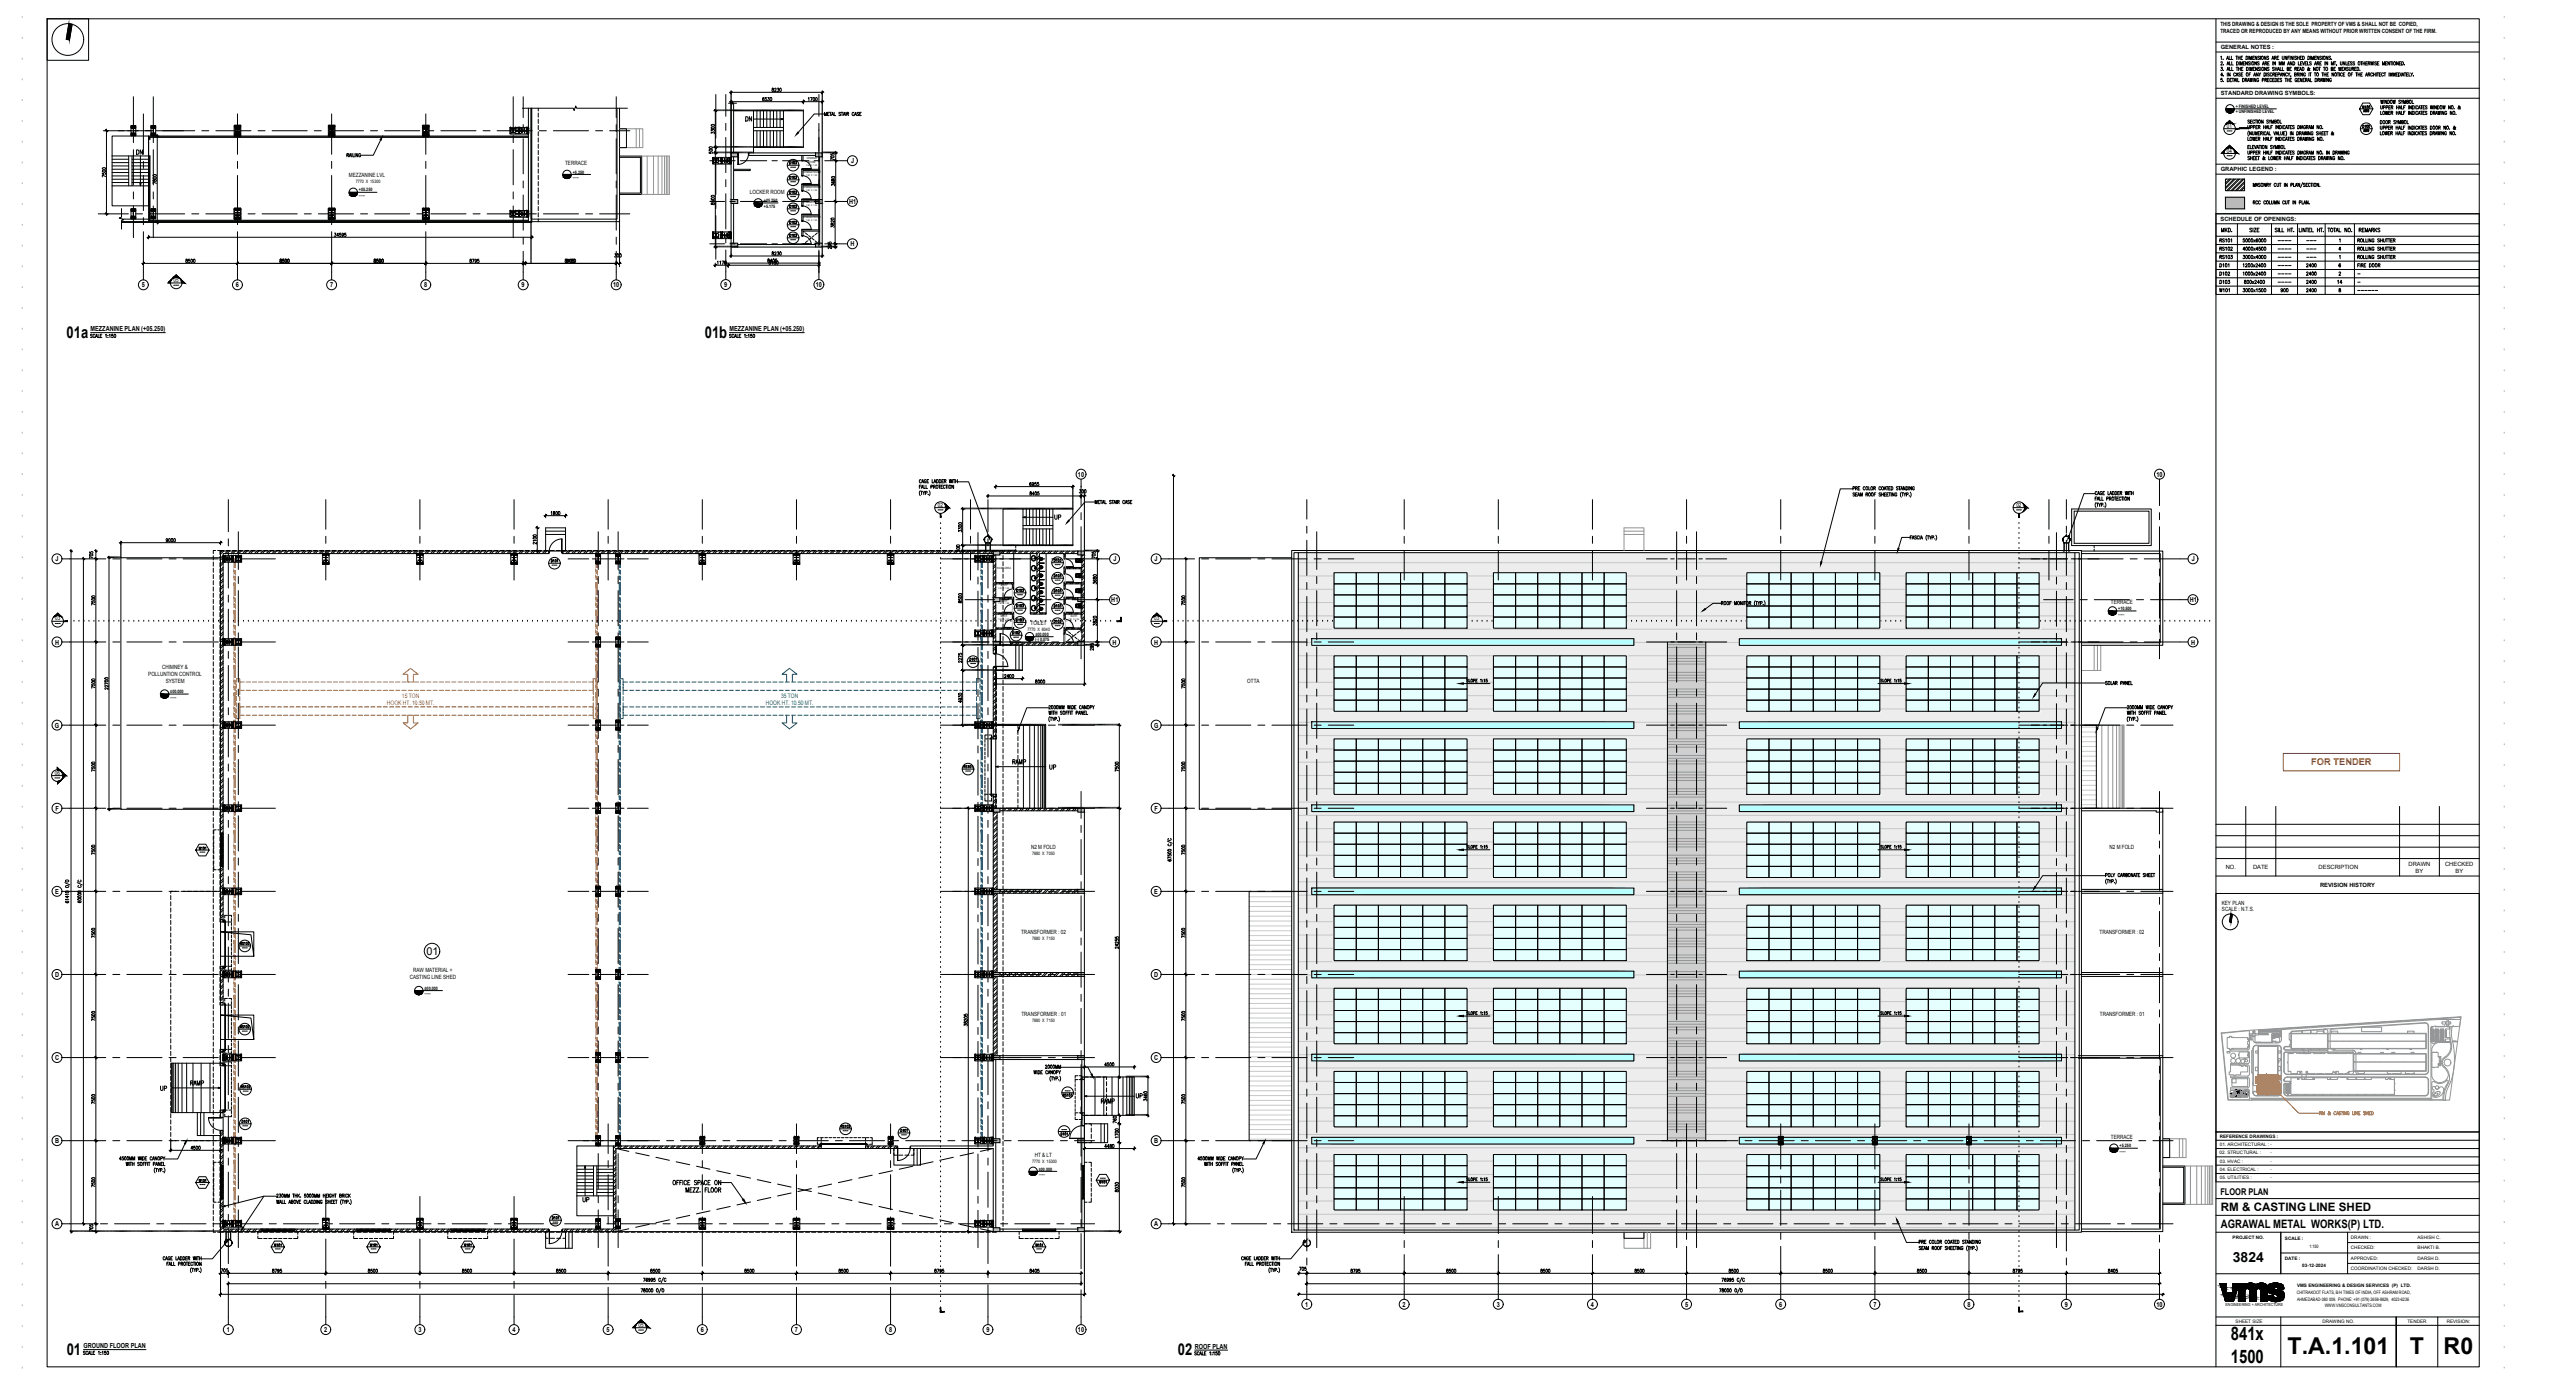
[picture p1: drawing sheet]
<svg xmlns="http://www.w3.org/2000/svg" width="1550mm" height="841mm" viewBox="0 0 1550 841" stroke-linecap="round" stroke-linejoin="round" font-family="sans-serif">
<defs><g id="words">
<text font-size="14.6" x="1223" y="421">SOLAR PANEL</text>
<g font-size="14">
<text x="1377" y="815">T.A.1.101</text>
<text x="1451" y="815">T</text>
<text x="1471" y="815">R0</text>
</g>
<g font-size="11.2">
<text x="1343" y="806">841x</text>
<text x="1343" y="820">1500</text>
</g>
<g font-size="9.8">
<text x="40" y="203">01a</text>
<text x="424" y="203">01b</text>
<text x="40" y="815">01</text>
<text x="709" y="815">02</text>
</g>
<text font-size="8.4" x="1344" y="759">3824</text>
<g font-size="7">
<text x="1337" y="729">RM &amp; CASTING LINE SHED</text>
<text x="1337" y="739">AGRAWAL METAL WORKS(P) LTD.</text>
</g>
<text font-size="6.5" x="257" y="575">01</text>
<g font-size="6.2">
<text x="448" y="74">DN</text>
<text x="81" y="94">DN</text>
<text x="662" y="665">RAMP</text>
<text x="683" y="662">UP</text>
</g>
<g font-size="5.7">
<text x="634" y="314">UP</text>
<text x="609" y="461">RAMP</text>
<text x="631" y="464">UP</text>
<text x="96" y="657">UP</text>
<text x="114" y="654">RAMP</text>
<text x="350" y="724">UP</text>
</g>
<text font-size="5.6" fill="#f70000" x="1391" y="461">FOR TENDER</text>
<text font-size="5.6" x="1337" y="719">FLOOR PLAN</text>
<g font-size="5.3">
<text x="1336" y="141">MKD.</text>
<text x="1419" y="141">REMARKS</text>
<text x="1335" y="162">D101</text>
<text x="1335" y="157">RS103</text>
<text x="1387" y="162">2400</text>
<text x="1335" y="167">D102</text>
<text x="1387" y="167">2400</text>
<text x="1335" y="172">D103</text>
<text x="1387" y="172">2400</text>
<text x="1406" y="172">14</text>
</g>
<g font-size="4.9">
<text x="1335" y="147">RS101</text>
<text x="1349" y="147">5000x6000</text>
<text x="1335" y="152">RS102</text>
<text x="1349" y="152">4000x4500</text>
<text x="1335" y="177">W101</text>
<text x="1349" y="177">3000x1500</text>
<text x="1372" y="177">900</text>
<text x="1387" y="177">2400</text>
</g>
<g font-size="4.4">
<text x="1421" y="66">W100</text>
<text x="1421" y="78">D100</text>
<text x="119" y="712">W101</text>
<text x="222" y="751">W101</text>
</g>
<g font-size="4.2">
<text x="512" y="98">J</text>
<text x="511" y="123">H1</text>
<text x="512" y="148">H</text>
<text x="85" y="173">5</text>
<text x="142" y="173">6</text>
<text x="199" y="173">7</text>
<text x="255" y="173">8</text>
<text x="314" y="173">9</text>
<text x="369" y="173">10</text>
<text x="436" y="173">9</text>
<text x="491" y="173">10</text>
<text x="55" y="199">MEZZANINE PLAN (+05.250)</text>
<text x="439" y="199">MEZZANINE PLAN (+05.250)</text>
<text x="649" y="287">10</text>
<text x="1298" y="287">10</text>
<text x="33" y="338">J</text>
<text x="670" y="338">J</text>
<text x="695" y="338">J</text>
<text x="1319" y="338">J</text>
<text x="669" y="362">H1</text>
<text x="1318" y="362">H1</text>
<text x="33" y="388">H</text>
<text x="670" y="388">H</text>
<text x="695" y="388">H</text>
<text x="1319" y="388">H</text>
<text x="33" y="438">G</text>
<text x="695" y="438">G</text>
<text x="33" y="488">F</text>
<text x="695" y="488">F</text>
<text x="33" y="538">E</text>
<text x="695" y="538">E</text>
<text x="33" y="588">D</text>
<text x="695" y="588">D</text>
<text x="33" y="638">C</text>
<text x="695" y="638">C</text>
<text x="33" y="688">B</text>
<text x="695" y="688">B</text>
<text x="33" y="738">A</text>
<text x="695" y="738">A</text>
<text x="786" y="786">1</text>
<text x="844" y="786">2</text>
<text x="901" y="786">3</text>
<text x="958" y="786">4</text>
<text x="1014" y="786">5</text>
<text x="1071" y="786">6</text>
<text x="1128" y="786">7</text>
<text x="1184" y="786">8</text>
<text x="1243" y="786">9</text>
<text x="1298" y="786">10</text>
<text x="137" y="801">1</text>
<text x="195" y="801">2</text>
<text x="252" y="801">3</text>
<text x="309" y="801">4</text>
<text x="365" y="801">5</text>
<text x="422" y="801">6</text>
<text x="479" y="801">7</text>
<text x="535" y="801">8</text>
<text x="594" y="801">9</text>
<text x="649" y="801">10</text>
<text x="50" y="811">GROUND FLOOR PLAN</text>
<text x="719" y="811">ROOF PLAN</text>
</g>
<g font-size="3.7" fill="#c76300">
<text x="242" y="420">15 TON</text>
<text x="233" y="424">HOOK HT. 10.50 MT.</text>
</g>
<g font-size="3.7" fill="#105689">
<text x="470" y="420">35 TON</text>
<text x="461" y="424">HOOK HT. 10.50 MT.</text>
</g>
<g font-size="3.5">
<text x="1337" y="16">THIS DRAWING &amp; DESIGN IS THE SOLE PROPERTY OF VMS &amp; SHALL NOT BE COPIED,</text>
<text x="1337" y="20">TRACED OR REPRODUCED BY ANY MEANS WITHOUT PRIOR WRITTEN CONSENT OF THE FIRM.</text>
<text x="1337" y="30">GENERAL NOTES :</text>
<text x="1337" y="57">STANDARD DRAWING SYMBOLS:</text>
<text x="1341" y="77">01</text>
<text x="1341" y="92">04</text>
<text x="340" y="99">TERRACE</text>
<text x="210" y="106">MEZZANINE LVL</text>
<text x="1337" y="103">GRAPHIC LEGEND :</text>
<text x="451" y="117">LOCKER ROOM</text>
<text x="1337" y="133">SCHEDULE OF OPENINGS:</text>
<text x="105" y="170">05</text>
<text x="565" y="305">02</text>
<text x="1214" y="305">02</text>
<text x="1271" y="363">TERRACE</text>
<text x="33" y="373">03</text>
<text x="620" y="376">TOILET</text>
<text x="695" y="373">03</text>
<text x="89" y="407">POLLUNTION CONTROL</text>
<text x="98" y="403">CHIMNEY &amp;</text>
<text x="100" y="411">SYSTEM</text>
<text x="751" y="411">OTTA</text>
<text x="33" y="466">06</text>
<text x="621" y="511">N2 M FOLD</text>
<text x="1270" y="511">N2 M FOLD</text>
<text x="1450" y="521">DRAWN</text>
<text x="1472" y="521">CHECKED</text>
<text x="1340" y="523">NO.</text>
<text x="1356" y="523">DATE</text>
<text x="1396" y="523">DESCRIPTION</text>
<text x="1454" y="525">BY</text>
<text x="1478" y="525">BY</text>
<text x="1397" y="534">REVISION HISTORY</text>
<text x="1337" y="544">KEY PLAN</text>
<text x="1338" y="548">SCALE : N.T.S.</text>
<text x="615" y="562">TRANSFORMER : 02</text>
<text x="1264" y="562">TRANSFORMER : 02</text>
<text x="249" y="585">RAW MATERIAL +</text>
<text x="247" y="589">CASTING LINE SHED</text>
<text x="615" y="611">TRANSFORMER : 01</text>
<text x="1264" y="611">TRANSFORMER : 01</text>
<text x="1271" y="685">TERRACE</text>
<text x="623" y="696">HT &amp; LT</text>
<text x="384" y="798">05</text>
</g>
<g font-size="2.8">
<text x="1346" y="65">+ FINISHED LEVEL</text>
<text x="1346" y="68">+ UNFINISHED LEVEL</text>
<text x="345" y="108">-----</text>
<text x="345" y="104">+5.250</text>
<text x="214" y="110">7770 X 15300</text>
<text x="216" y="115">+05.250</text>
<text x="216" y="118">-----</text>
<text x="460" y="122">+05.250</text>
<text x="460" y="125">+5.175</text>
<text x="1275" y="367">+10.500</text>
<text x="1275" y="370">-----</text>
<text x="618" y="379">7770 X 8040</text>
<text x="623" y="382">±00.000</text>
<text x="623" y="386">(-) 0.075</text>
<text x="103" y="417">±00.000</text>
<text x="103" y="420">-----</text>
<text x="621" y="515">7880 X 7050</text>
<text x="621" y="565">7880 X 7150</text>
<text x="256" y="595">±00.000</text>
<text x="256" y="599">-----</text>
<text x="621" y="615">7880 X 7150</text>
<text x="1336" y="684">REFERENCE DRAWINGS :</text>
<text x="1336" y="689">01. ARCHITECTURAL : -</text>
<text x="1276" y="690">+5.250</text>
<text x="1276" y="694">-----</text>
<text x="1336" y="694">02. STRUCTURAL :</text>
<text x="1367" y="694">-</text>
<text x="621" y="699">7770 X 15300</text>
<text x="1336" y="699">03. HVAC :</text>
<text x="1367" y="699">-</text>
<text x="625" y="704">±00.000</text>
<text x="625" y="707">-----</text>
<text x="1336" y="704">04. ELECTRICAL :</text>
<text x="1367" y="704">-</text>
<text x="1336" y="709">05. UTILITIES :</text>
<text x="1367" y="709">-</text>
<text x="1344" y="745">PROJECT NO.</text>
<text x="1375" y="746">SCALE :</text>
<text x="1415" y="745">DRAWN :</text>
<text x="1455" y="745">ASHISH C.</text>
<text x="1390" y="750">1:150</text>
<text x="1415" y="752">CHECKED:</text>
<text x="1455" y="752">BHAKTI B.</text>
<text x="1375" y="758">DATE :</text>
<text x="1415" y="758">APPROVED:</text>
<text x="1455" y="758">DARSH D.</text>
<text x="1386" y="762">03-12-2024</text>
<text x="1415" y="764">COORDINATION CHECKED:</text>
<text x="1455" y="764">DARSH D.</text>
<text x="1383" y="779">CHITRAKOOT FLATS, B/H TIMES OF INDIA, OFF ASHRAM ROAD,</text>
<text x="1383" y="774">VMS ENGINEERING &amp; DESIGN SERVICES (P) LTD.</text>
<text x="1383" y="782">AHMEDABAD-380 009. PHONE: +91 (079) 2658-8829, 4023-6236</text>
<text x="1399" y="787">WWW.VMSCONSULTANTS.COM</text>
<text x="1346" y="796">SHEET SIZE</text>
<text x="1398" y="796">DRAWING NO.</text>
<text x="1449" y="796">TENDER</text>
<text x="1473" y="796">REVISION:</text>
</g>
<g font-size="2.6">
<text x="1340" y="80">---</text>
<text x="1340" y="95">---</text>
<text x="475" y="102">---</text>
<text x="475" y="110">---</text>
<text x="475" y="120">---</text>
<text x="475" y="128">---</text>
<text x="475" y="138">---</text>
<text x="475" y="145">---</text>
<text x="1371" y="146">----</text>
<text x="1388" y="146">---</text>
<text x="1371" y="151">----</text>
<text x="1371" y="156">----</text>
<text x="1388" y="151">---</text>
<text x="1388" y="156">---</text>
<text x="1371" y="161">----</text>
<text x="1371" y="166">----</text>
<text x="1419" y="166">-</text>
<text x="104" y="173">---</text>
<text x="1371" y="171">----</text>
<text x="1419" y="171">-</text>
<text x="1419" y="176">------</text>
<text x="564" y="308">---</text>
<text x="1213" y="308">---</text>
<text x="331" y="341">---</text>
<text x="634" y="341">---</text>
<text x="634" y="350">---</text>
<text x="612" y="359">---</text>
<text x="634" y="359">---</text>
<text x="612" y="368">---</text>
<text x="634" y="368">---</text>
<text x="32" y="376">---</text>
<text x="612" y="377">---</text>
<text x="634" y="378">---</text>
<text x="694" y="376">---</text>
<text x="609" y="385">---</text>
<text x="583" y="400">---</text>
<text x="580" y="465">---</text>
<text x="32" y="469">---</text>
<text x="120" y="514">---</text>
<text x="145" y="572">---</text>
<text x="145" y="622">---</text>
<text x="145" y="658">---</text>
<text x="640" y="658">---</text>
<text x="145" y="678">---</text>
<text x="507" y="682">---</text>
<text x="638" y="681">---</text>
<text x="542" y="684">---</text>
<text x="661" y="710">---</text>
<text x="120" y="714">---</text>
<text x="332" y="737">---</text>
<text x="165" y="752">---</text>
<text x="223" y="752">---</text>
<text x="279" y="752">---</text>
<text x="623" y="752">---</text>
<text x="383" y="802">---</text>
</g>
<text font-size="2.5" x="1340" y="786">ENGINEERING + ARCHITECTURE</text>
<g font-size="1.7">
<text x="486" y="96">CHANGE</text>
<text x="487" y="98">ROOM</text>
<text x="483" y="104">CHANGE ROOM</text>
<text x="483" y="113">CHANGE ROOM</text>
<text x="483" y="122">CHANGE ROOM</text>
<text x="483" y="131">CHANGE ROOM</text>
<text x="600" y="342">WASH AREA</text>
<text x="602" y="353">BATH</text>
<text x="602" y="362">BATH</text>
<text x="602" y="371">BATH</text>
<text x="645" y="371">BATH</text>
</g>
<g font-size="1.4">
<text x="485" y="100">1.50 X 1.25</text>
<text x="485" y="106">1.50 X 1.25</text>
<text x="485" y="115">1.50 X 1.25</text>
<text x="485" y="124">1.50 X 1.25</text>
<text x="485" y="133">1.50 X 1.25</text>
<text x="601" y="355">1.50</text>
<text x="604" y="355">X 1.25</text>
<text x="601" y="364">1.50 X 1.25</text>
<text x="601" y="373">1.50</text>
<text x="604" y="373">X 1.25</text>
<text x="643" y="373">1.50 X 1.25</text>
</g>
</g></defs>
<!-- layer: -HTCH-RCC -->
<g fill="#cfcfcf" stroke="#cfcfcf" stroke-width=".6">
<path d="M1004 386h23v3z"/>
<path d="M1004 386l23 3v297z"/>
<path d="M1004 386v298l23 2zM1004 684l23 2h-23z"/>
</g>
<g fill="none" stroke="#969696" stroke-width=".6">
<path d="M1004 395h23M1004 396h23M1004 388h23M1004 398h23M1004 390h23M1004 399h23M1004 404h23M1004 414h23M1004 406h23M1004 416h23M1004 408h23M1004 418h23"/>
<path d="M1004 409h23M1004 420h23M1004 425h23M1004 435h23M1004 426h23M1004 436h23M1004 428h23M1004 438h23M1004 430h23M1004 440h23M1004 445h23M1004 454h23"/>
<path d="M1004 446h23M1004 456h23M1004 448h23M1004 458h23M1004 449h23M1004 460h23M1004 465h23M1004 475h23M1004 466h23M1004 476h23M1004 468h23M1004 478h23"/>
<path d="M1004 470h23M1004 480h23M1004 485h23M1004 494h23M1004 486h23M1004 496h23M1004 488h23M1004 498h23M1004 490h23M1004 499h23M1004 505h23M1004 515h23"/>
<path d="M1004 506h23M1004 516h23M1004 508h23M1004 518h23M1004 510h23M1004 520h23M1004 525h23M1004 535h23M1004 526h23M1004 536h23M1004 528h23M1004 538h23"/>
<path d="M1004 530h23M1004 539h23M1004 544h23M1004 555h23M1004 546h23M1004 556h23M1004 548h23M1004 558h23M1004 550h23M1004 560h23M1004 565h23M1004 575h23"/>
<path d="M1004 566h23M1004 576h23M1004 568h23M1004 578h23M1004 570h23M1004 580h23M1004 584h23M1004 595h23M1004 586h23M1004 596h23M1004 588h23M1004 598h23"/>
<path d="M1004 589h23M1004 600h23M1004 605h23M1004 615h23M1004 606h23M1004 616h23M1004 608h23M1004 618h23M1004 610h23M1004 620h23M1004 625h23M1004 634h23"/>
<path d="M1004 626h23M1004 636h23M1004 628h23M1004 638h23M1004 629h23M1004 640h23M1004 645h23M1004 655h23M1004 646h23M1004 656h23M1004 648h23M1004 658h23"/>
<path d="M1004 650h23M1004 660h23M1004 665h23M1004 674h23M1004 666h23M1004 676h23M1004 668h23M1004 678h23M1004 670h23M1004 680h23M1004 685h23M1004 686h23"/>
</g>
<!-- layer: A-HTCH GEN -->
<g fill="#ededed" stroke="#ededed" stroke-width=".6">
<path d="M782 332h467v55z"/>
<path d="M782 660l467 55v25z"/>
<path d="M782 332l467 80v-25zM782 332l467 80-467-54z"/>
<path d="M782 358l222 28h23zM782 358l222 28-222-26z"/>
<path d="M1027 386l222 326v-300zM1027 386l222 326-222-26z"/>
<path d="M1027 686l222 29v-3zM1004 686h23l222 29z"/>
<path d="M782 360l222 326v-300zM782 360l222 326-222-26z"/>
<path d="M782 660v25l467 55zM782 685l467 55h-467z"/>
</g>
<g fill="none" stroke="#c7c7c7" stroke-width=".6">
<path d="M782 338h467M782 346h467M782 354h467M782 363h467M782 371h467M782 379h467M782 387h222M782 395h222M1027 387h222M1027 395h222M782 403h222M782 411h222"/>
<path d="M782 419h222M1027 403h222M1027 411h222M1027 419h222M782 427h222M782 435h222M1027 427h222M1027 435h222M782 443h222M782 451h222M782 459h222M1027 443h222"/>
<path d="M1027 451h222M1027 459h222M782 467h222M782 475h222M1027 467h222M1027 475h222M782 483h222M782 491h222M782 499h222M1027 483h222M1027 491h222M1027 499h222"/>
<path d="M782 507h222M782 515h222M1027 507h222M1027 515h222M782 523h222M782 531h222M782 539h222M1027 523h222M1027 531h222M1027 539h222M782 547h222M782 555h222"/>
<path d="M1027 547h222M1027 555h222M782 563h222M782 571h222M782 579h222M1027 563h222M1027 571h222M1027 579h222M782 587h222M782 595h222M1027 587h222M1027 595h222"/>
<path d="M782 603h222M782 611h222M782 619h222M1027 603h222M1027 611h222M1027 619h222M782 627h222M782 634h222M1027 627h222M1027 634h222M782 642h222M782 650h222"/>
<path d="M782 658h222M1027 642h222M1027 650h222M1027 658h222M782 666h222M782 674h222M1027 666h222M1027 674h222M782 682h222M782 690h467M782 699h467M1027 682h222"/>
<path d="M782 707h467M782 715h467M782 723h467M782 731h467M782 739h467"/>
</g>
<!-- layer: A-HTCH-RCC -->
<g fill="#bababa" stroke="#bababa" stroke-width=".6">
<path d="M649 332h4z"/>
<path d="M649 332h4v2z"/>
<path d="M598 332h4z"/>
<path d="M598 332h4v2z"/>
<path d="M649 360h4z"/>
<path d="M649 360h4v2z"/>
<path d="M598 360h4z"/>
<path d="M598 360h4v2z"/>
<path d="M649 386h4z"/>
<path d="M649 386h4v2z"/>
<path d="M598 386h4z"/>
<path d="M598 386h4v2z"/>
<path d="M649 486h4v1z"/>
<path d="M649 486l4 1v2z"/>
<path d="M598 486l4 1v2z"/>
<path d="M649 535l4 1v1z"/>
<path d="M598 535h4v1z"/>
<path d="M598 535l4 1v1z"/>
<path d="M649 585h4v1z"/>
<path d="M649 585l4 1v1z"/>
<path d="M598 585h4v1z"/>
<path d="M598 585l4 1v1z"/>
<path d="M649 635h4v1z"/>
<path d="M649 635l4 1v1z"/>
<path d="M598 635h4v1z"/>
<path d="M598 635l4 1v1z"/>
<path d="M649 685h4v1z"/>
<path d="M649 685l4 1v1z"/>
<path d="M598 685h4v1z"/>
<path d="M598 685l4 1v1z"/>
<path d="M649 739h4z"/>
<path d="M649 739h4v2z"/>
<path d="M598 739h4z"/>
<path d="M598 739h4v2z"/>
<path d="M491 120h4v1z"/>
<path d="M491 120l4 1v1z"/>
<path d="M440 120h4v1z"/>
<path d="M440 120l4 1v1z"/>
<path d="M491 92h4z"/>
<path d="M491 92h4v2z"/>
<path d="M440 92h4z"/>
<path d="M440 92h4v2z"/>
<path d="M440 146h4v1z"/>
<path d="M440 146l4 1v2z"/>
<path d="M491 146h4v1z"/>
<path d="M491 146l4 1v2z"/>
<path d="M649 332v1l4 1zM649 333l4 1h-4z"/>
<path d="M598 332v1l4 1zM598 333l4 1h-4z"/>
<path d="M649 360v1l4 1zM649 361l4 1h-4z"/>
<path d="M598 360v1l4 1zM598 361l4 1h-4z"/>
<path d="M649 386v2h4zM649 388h4h-4z"/>
<path d="M598 386v2h4zM598 388h4h-4z"/>
<path d="M649 486v2l4 1zM649 488l4 1h-4z"/>
<path d="M602 486v1zM598 486h4v1z"/>
<path d="M598 486v2l4 1zM598 488l4 1h-4z"/>
<path d="M653 535v1zM649 535h4v1z"/>
<path d="M649 535v2h4zM649 537h4h-4z"/>
<path d="M598 535v2h4zM598 537h4h-4z"/>
<path d="M649 585v2h4zM649 587h4h-4z"/>
<path d="M598 585v2h4zM598 587h4h-4z"/>
<path d="M649 635v2h4zM649 637h4h-4z"/>
<path d="M598 635v2h4zM598 637h4h-4z"/>
<path d="M649 685v2h4zM649 687h4h-4z"/>
<path d="M598 685v2h4zM598 687h4h-4z"/>
<path d="M649 739v1l4 1zM649 740l4 1h-4z"/>
<path d="M598 739v1l4 1zM598 740l4 1h-4z"/>
<path d="M491 120v2h4zM491 122h4h-4z"/>
<path d="M440 120v2h4zM440 122h4h-4z"/>
<path d="M491 92v2h4zM491 94h4h-4z"/>
<path d="M440 92v2h4zM440 94h4h-4z"/>
<path d="M440 146v2l4 1zM440 148l4 1h-4z"/>
<path d="M491 146v2l4 1zM491 148l4 1h-4z"/>
<path d="M133 631l1 2h-1zM133 631l1 2v-2z"/>
<path d="M599 443l-1 2h1zM598 443h1l-1 2z"/>
<path d="M494 689v2h-1zM493 689v2l1-2z"/>
<path d="M133 640v1l1-1zM133 641l1-1v1z"/>
<path d="M133 668v1l1-1zM133 669l1-1v1z"/>
<path d="M599 478l-1 1h1zM598 478h1l-1 1z"/>
<path d="M133 603l1 2h-1zM133 603l1 2v-2z"/>
<path d="M521 691l2-2v2zM521 689v2l2-2z"/>
<path d="M133 553l1 2h-1zM133 553l1 2v-2z"/>
<path d="M133 581l1 2h-1zM133 581l1 2v-2z"/>
<path d="M653 648l-2 1h2zM651 648h2l-2 1z"/>
<path d="M653 669l-2 2h2zM651 669h2l-2 2z"/>
</g>
<!-- layer: A-MSPE-ELE -->
<g fill="none" stroke="#000" stroke-width=".6">
<path d="M592 325h1M592 325h.1M593 325h.1M593 325h-1M593 326a2.2 2.2 0 0 1 0-3 2.2 2.2 0 0 1 3 0 2.2 2.2 0 0 1 0 3v5l1 1M593 331v1M593 326a2.1 2.1 0 0 1 0-3 2.1 2.1 0 0 1 3 0 2.1 2.1 0 0 1 0 3M593 326v1M593 326v6M593 327h3M593 327h.1M595 323h.1"/>
<path d="M595 322h.1M595 322v1M596 326v1M596 327h.1M596 326v6M597 325h.1M1242 325h.1M1243 326a2.2 2.2 0 0 1-1-3 2.2 2.2 0 0 1 4 0 2.2 2.2 0 0 1-1 3M1243 331l-1 1M1243 326a2.1 2.1 0 0 1-1-3 2.1 2.1 0 0 1 3 0 2.1 2.1 0 0 1 0 3M1243 326v1M1243 326v6"/>
<path d="M1243 327h2M1243 327h.1M1244 323h.1M1244 322h.1M1244 322v1M1245 326v1M1245 327h.1M1245 326v6M1245 326v5l1 1M1246 325h.1M597 443h1v2h-1zM597 444h1"/>
<path d="M598 444h-1h1h-1M597 478h1v1h-1zM597 478l1 1v-1h-1v1h1M598 478l-1 1M134 554h1v1h-1zM134 554h1v1h-1v-1l1 1M135 554l-1 1M134 581h1v1h-1zM134 581l1 1M135 581l-1 1v-1h1v1h-1M134 604h1v1h-1zM134 604h1v1h-1v-1l1 1"/>
<path d="M135 604l-1 1M134 631h1v1h-1zM134 631l1 1M135 631l-1 1v-1h1v1h-1M134 640h1v1h-1zM134 640h1v1h-1v-1l1 1M135 640l-1 1M134 668h1v1h-1zM134 668l1 1M135 668l-1 1v-1h1v1h-1M493 688h1v1h-1zM493 688l1 1"/>
<path d="M494 688l-1 1h1v-1h-1v1M521 688h1v1h-1zM521 688l1 1h-1v-1h1v1M522 688l-1 1M135 748h.1M135 741h1v5a2.2 2.2 0 0 0 0 3 2.2 2.2 0 0 0 3 0 2.2 2.2 0 0 0 0-3M136 746a2.1 2.1 0 0 0 0 3 2.1 2.1 0 0 0 3 0 2.1 2.1 0 0 0 0-3M136 746h.1M136 741v5M136 746h3M137 750h1M137 750h.1"/>
<path d="M138 750h.1M138 750h-1M139 746h.1M139 741v5M139 741h.1M140 748h.1M785 746a2.2 2.2 0 0 0 0 3 2.2 2.2 0 0 0 3 0 2.2 2.2 0 0 0 0-3 2.2 2.2 0 0 1 0 3 2.2 2.2 0 0 1-3 0 2.2 2.2 0 0 1 0-3M787 750h.1"/>
</g>
<!-- layer: A-HTCH GEN -->
<g fill="none" stroke="#000" stroke-width=".6">
<path d="M133 332h.1M134 334l-1 2M134 338l-1 1M134 335l-1 2M134 339l-1 1M135 332l-2 1M137 332l-2 1M138 332l-1 1M141 332l-2 1M142 332l-2 1M144 332l-1 1M145 332l-1 1"/>
<path d="M148 332l-2 1M149 332l-2 1M151 332l-1 1M152 332l-1 1M155 332l-2 1M156 332l-2 1M158 332l-1 1M159 332l-1 1M162 332l-2 1M163 332l-2 1M165 332l-1 1M166 332l-1 1"/>
<path d="M169 332l-2 1M170 332l-2 1M172 332l-1 1M174 332l-2 1M176 332l-2 1M177 332l-1 1M179 332l-1 1M181 332l-2 1M183 332l-2 1M184 332l-1 1M187 332l-2 1M188 332l-2 1"/>
<path d="M190 332l-1 1M191 332l-1 1M194 332l-2 1M195 332l-2 1M197 332l-1 1M198 332l-1 1M201 332l-2 1M202 332l-2 1M204 332l-1 1M205 332l-1 1M208 332l-2 1M209 332l-2 1"/>
<path d="M211 332l-1 1M212 332l-1 1M215 332l-2 1M216 332l-2 1M218 332l-1 1M219 332l-1 1M222 332l-2 1M223 332l-2 1M225 332l-1 1M227 332l-2 1M229 332l-2 1M230 332l-1 1"/>
<path d="M232 332l-1 1M234 332l-2 1M236 332l-2 1M237 332l-1 1M240 332l-2 1M241 332l-2 1M243 332l-1 1M244 332l-1 1M247 332l-2 1M248 332l-2 1M250 332l-1 1M251 332l-1 1"/>
<path d="M254 332l-2 1M255 332l-2 1M257 332l-1 1M258 332l-1 1M261 332l-2 1M262 332l-2 1M264 332l-1 1M265 332l-1 1M268 332l-2 1M269 332l-2 1M271 332l-1 1M273 332l-2 1"/>
<path d="M275 332l-2 1M276 332l-1 1M278 332l-1 1M280 332l-2 1M282 332l-2 1M283 332l-1 1M285 332l-1 1M287 332l-2 1M289 332l-2 1M290 332l-1 1M293 332l-2 1M294 332l-2 1"/>
<path d="M296 332l-1 1M297 332l-1 1M300 332l-2 1M301 332l-2 1M303 332l-1 1M304 332l-1 1M307 332l-2 1M308 332l-2 1M310 332l-1 1M311 332l-1 1M314 332l-2 1M315 332l-2 1"/>
<path d="M317 332l-1 1M319 332l-2 1M321 332l-2 1M322 332l-1 1M324 332l-1 1M326 332l-2 1M328 332l-2 1M329 332l-1 1M330 333h.1M339 332h-1M340 332l-2 1M342 332l-1 1"/>
<path d="M343 332l-1 1M346 332l-2 1M347 332l-2 1M349 332l-1 1M350 332l-1 1M353 332l-2 1M354 332l-2 1M356 332l-1 1M357 332l-1 1M360 332l-2 1M361 332l-2 1M363 332l-1 1"/>
<path d="M364 332l-1 1M367 332l-2 1M368 332l-2 1M370 332l-1 1M372 332l-2 1M374 332l-2 1M375 332l-1 1M377 332l-1 1M379 332l-2 1M381 332l-2 1M382 332l-1 1M385 332l-2 1"/>
<path d="M386 332l-2 1M388 332l-1 1M389 332l-1 1M392 332l-2 1M393 332l-2 1M395 332l-1 1M396 332l-1 1M399 332l-2 1M400 332l-2 1M402 332l-1 1M403 332l-1 1M406 332l-2 1"/>
<path d="M407 332l-2 1M409 332l-1 1M410 332l-1 1M413 332l-2 1M414 332l-2 1M416 332l-1 1M417 332l-1 1M420 332l-2 1M421 332l-2 1M423 332l-1 1M425 332l-2 1M427 332l-2 1"/>
<path d="M428 332l-1 1M430 332l-1 1M432 332l-2 1M434 332l-2 1M435 332l-1 1M438 332l-2 1M439 332l-2 1M441 332l-1 1M442 332l-1 1M445 332l-2 1M446 332l-2 1M448 332l-1 1"/>
<path d="M449 332l-1 1M452 332l-2 1M453 332l-2 1M455 332l-1 1M456 332l-1 1M459 332l-2 1M460 332l-2 1M462 332l-1 1M463 332l-1 1M466 332l-2 1M467 332l-2 1M469 332l-1 1"/>
<path d="M471 332l-2 1M473 332l-2 1M474 332l-1 1M476 332l-1 1M478 332l-2 1M480 332l-2 1M481 332l-1 1M483 332l-1 1M485 332l-2 1M487 332l-2 1M488 332l-1 1M491 332l-2 1"/>
<path d="M492 332l-2 1M494 332l-1 1M495 332l-1 1M498 332l-2 1M499 332l-2 1M501 332l-1 1M502 332l-1 1M505 332l-2 1M506 332l-2 1M508 332l-1 1M509 332l-1 1M512 332l-2 1"/>
<path d="M513 332l-2 1M515 332l-1 1M517 332l-2 1M519 332l-2 1M520 332l-2 1M522 332l-1 1M524 332l-2 1M526 332l-2 1M527 332l-1 1M529 332l-1 1M531 332l-2 1M533 332l-2 1"/>
<path d="M534 332l-1 1M537 332l-2 1M538 332l-2 1M540 332l-1 1M541 332l-1 1M544 332l-2 1M545 332l-2 1M547 332l-1 1M548 332l-1 1M551 332l-2 1M552 332l-2 1M554 332l-1 1"/>
<path d="M555 332l-1 1M558 332l-2 1M559 332l-2 1M561 332l-1 1M562 332l-1 1M565 332l-2 1M566 332l-2 1M568 332l-1 1M570 332l-2 1M572 332l-2 1M573 332l-1 1M575 332l-1 1"/>
<path d="M577 332l-2 1M579 332l-2 1M580 332l-1 1M583 332l-2 1M584 332l-2 1M586 332l-2 1M587 332l-1 1M590 332l-2 1M591 332l-2 1M593 332l-1 1M594 332l-1 1M597 332l-2 1"/>
<path d="M598 332l-2 1M599 334l-1 1M599 339l-1 2M599 336l-1 1M599 337l-1 1M604 332l-2 1M605 332l-2 1M607 332l-1 1M608 332l-1 1M611 332l-2 1M612 332l-2 1M614 332l-1 1"/>
<path d="M615 332l-1 1M618 332l-2 1M619 332l-2 1M621 332l-1 1M623 332l-2 1M625 332l-2 1M626 334l-2 2M626 338l-2 1M626 335l-2 2M626 339l-2 1M626 332l-2 1M628 332l-1 1"/>
<path d="M630 332l-2 1M632 332l-2 1M633 332l-1 1M636 332l-2 1M637 332l-2 1M639 332l-1 1M640 332l-1 1M641 334v1M643 332l-2 2M644 332l-2 1M646 332l-1 1M647 332l-1 1"/>
<path d="M649 332l-1 1M652 334l-1 1M653 335l-2 2M653 339l-2 2M653 337l-2 1M134 341l-1 2M134 345l-1 1M134 348l-1 2M134 352l-1 1M134 355l-1 2M134 359l-1 2M134 342l-1 2"/>
<path d="M134 346l-1 2M134 350l-1 1M134 353l-1 2M134 357l-1 1M598 360h.1M599 346l-1 2M599 340l-1 2M599 348l-1 1M599 355l-1 1M599 343l-1 1M599 350l-1 1M599 353l-1 2"/>
<path d="M599 357l-1 2M599 344l-1 2M599 358l-1 2M600 350l-2 3M602 350v1M604 350l-1 1M604 360h-1M605 360h-1M606 350l-1 1M607 350l-1 1M607 360h.1M609 360h-1"/>
<path d="M609 350v1M610 353l-1 1M610 351l-1 1M626 341l-2 2M626 345l-2 1M626 348l-2 2M626 352l-2 1M626 355l-2 2M626 359l-2 2M626 342l-2 2M626 346l-2 2M626 350l-2 1"/>
<path d="M626 353l-2 2M626 357l-2 1M641 341v1M641 343v1M641 354h.1M641 345h.1M641 352v1M641 350v1M642 350v1M643 360h-1M643 341v1M644 360h-1"/>
<path d="M645 341l-1 1M645 350l-1 1M646 350l-1 1M646 360h.1M647 341l-1 1M648 360h-1M648 341l-1 1M648 350v1M650 350l-1 1M650 341v1M653 357l-2 1M653 343l-2 1"/>
<path d="M653 346l-2 2M653 350l-2 1M653 353l-2 2M653 340l-2 2M653 344l-2 1M653 347l-2 2M653 351l-2 1M653 354l-2 2M653 358l-2 1M134 363l-1 1M134 366l-1 2M134 370l-1 1"/>
<path d="M134 373l-1 2M134 377l-1 1M134 360l-1 2M134 364l-1 1M134 367l-1 2M134 371l-1 1M134 374l-1 2M134 378l-1 1M598 362h.1M599 362l-1 1M599 376l-1 1M599 364l-1 2"/>
<path d="M599 368l-1 1M599 371l-1 2M599 375l-1 1M599 365l-1 2M599 372l-1 2M599 379l-1 2M600 369l-2 1M600 378l-2 2M601 378l-1 1M602 369h-1M603 369h-1M603 378v1"/>
<path d="M605 378l-1 1M605 369h.1M607 369h-1M607 378l-1 1M608 378l-1 1M609 369h-1M610 369h-1M610 360l-1 1M610 371l-1 1M610 378v1M610 362h-1M610 372h.1"/>
<path d="M621 369h-1M623 369h-1M626 363l-2 1M626 366l-2 2M626 360l-2 2M626 364l-2 1M626 367l-2 2M627 369h-1M628 369h-1M630 369h-1M641 369h.1M641 361v1"/>
<path d="M641 372h.1M641 379v1M641 362v1M642 369l-1 1M642 378v1M643 378v1M644 369h.1M645 369h.1M646 378l-1 1M647 378l-1 1M648 369h-1M649 369h-1"/>
<path d="M649 378v1M651 378l-1 1M652 362l-1 1M653 364l-2 1M653 371l-2 1M653 378l-2 1M653 367l-2 2M653 374l-2 2M653 365l-2 1M653 368l-2 2M653 372l-2 2M653 376l-2 1"/>
<path d="M653 379l-2 2M134 380l-1 2M134 384l-1 1M134 387l-1 2M134 391l-1 1M134 394l-1 2M134 398l-1 1M134 381l-1 2M134 385l-1 1M134 388l-1 2M134 392l-1 1M134 396l-1 1"/>
<path d="M134 399l-1 2M599 382l-1 1M599 385v1M599 389l-1 1M599 392v1M599 383l-1 1M599 390l-1 2M609 387h.1M610 387l-1 1M612 387l-1 1M613 387l-1 1M616 387l-2 1"/>
<path d="M617 387l-2 1M619 387l-1 1M620 387l-1 1M623 387l-2 1M624 387l-2 1M626 387l-1 1M628 387l-2 1M630 387l-2 1M631 387l-1 1M633 387l-1 1M635 387l-2 1M637 387l-2 1"/>
<path d="M638 387l-1 1M641 387l-2 1M641 380v1M642 387l-2 1M644 387l-2 1M645 387l-1 1M648 387l-2 1M649 387l-2 1M653 385l-1 1M653 381l-2 2M653 383l-2 1M134 401l-1 2"/>
<path d="M134 405l-1 1M134 408l-1 2M134 412l-1 2M134 416l-1 1M134 419l-1 2M134 403l-1 1M134 406l-1 2M134 410l-1 1M134 413l-1 2M134 417l-1 1M599 401l-1 1M599 403l-1 1"/>
<path d="M599 410l-1 2M599 417l-1 2M599 406l-1 2M599 414l-1 1M599 408l-1 1M599 415l-1 1M599 404l-1 2M599 411l-1 2M599 418l-1 2M134 423l-1 1M134 426l-1 2M134 430l-1 1"/>
<path d="M134 433l-1 2M134 437l-1 1M134 420l-1 2M134 424l-1 1M134 427l-1 2M134 431l-1 1M134 434l-1 2M134 438l-1 1M599 424l-1 2M599 431l-1 2M599 438l-1 2M599 440l-1 1"/>
<path d="M599 421l-1 1M599 428l-1 1M599 435l-1 1M599 422l-1 1M599 425l-1 2M599 429l-1 1M599 432l-1 2M599 436l-1 1M134 440l-1 2M134 444l-1 1M134 447l-1 2M134 451l-1 1"/>
<path d="M134 454l-1 2M134 458l-1 1M134 441l-1 2M134 445l-1 2M134 449l-1 1M134 452l-1 2M134 456l-1 1M134 459l-1 2M599 442l-1 1M134 462l-1 1M134 465l-1 2M134 469l-1 1"/>
<path d="M134 472l-1 2M134 476l-1 1M134 479l-1 2M134 463l-1 1M134 466l-1 2M134 470l-1 1M134 473l-1 2M134 477l-1 1M598 479v1M134 483l-1 1M134 486l-1 2M134 490l-1 1"/>
<path d="M134 493l-1 2M134 497l-1 1M134 480l-1 2M134 484l-1 1M134 487l-1 2M134 491l-1 2M134 494l-1 2M134 498l-1 2M599 489h-1M599 481l-1 1M599 484l-1 2M599 482l-1 1"/>
<path d="M599 485v1M600 489l-2 2M600 491l-2 2M600 494l-2 2M600 498l-2 2M600 492l-2 2M600 495l-2 3M600 499l-2 2M602 486v1M605 486l-2 2M606 486l-2 2M608 486l-1 2"/>
<path d="M609 486l-1 2M612 486l-2 2M613 486l-2 2M615 486l-1 2M616 486l-1 2M619 486l-2 2M620 486l-2 2M622 486l-1 2M623 486l-1 2M626 486l-2 2M627 486l-2 2M629 486l-1 2"/>
<path d="M631 486l-2 2M633 486l-2 2M634 486l-1 2M636 486l-1 2M638 486l-2 2M640 486l-2 2M641 486l-1 2M643 486l-1 2M645 486l-2 2M647 486l-2 2M648 486l-1 2M134 500l-1 2"/>
<path d="M134 504l-1 1M134 507l-1 2M134 511l-1 2M134 515l-1 1M134 518l-1 2M134 502l-1 1M134 505l-1 2M134 509l-1 1M134 512l-1 2M134 516l-1 1M134 519l-1 2M600 501l-2 2"/>
<path d="M600 505l-2 2M600 508l-2 3M600 512l-2 2M600 515l-2 3M600 519l-2 2M600 502l-2 3M600 506l-2 2M600 509l-2 3M600 513l-2 2M600 516l-2 3M134 522l-1 1M134 525l-1 2"/>
<path d="M134 529l-1 1M134 532l-1 2M134 536l-1 1M134 539l-1 2M134 523l-1 1M134 526l-1 2M134 530l-1 1M134 533l-1 2M134 537l-1 1M599 537l-1 2M600 522l-2 3M600 526l-2 2"/>
<path d="M600 529l-2 3M600 533l-2 2M600 520l-2 2M600 524l-2 2M600 527l-2 2M600 531l-2 2M600 534l-1 1M600 538l-2 2M603 535l-1 1M605 535l-2 2M606 535l-2 2M609 535l-3 2"/>
<path d="M610 535l-2 2M612 535l-2 2M613 535l-2 2M616 535l-3 2M617 535l-2 2M619 535l-2 2M621 535l-3 2M623 535l-2 2M624 535l-2 2M626 535l-2 2M628 535l-3 2M630 535l-2 2"/>
<path d="M631 535l-2 2M634 535l-3 2M635 535l-3 2M637 535l-2 2M638 535l-2 2M641 535l-3 2M642 535l-3 2M644 535l-2 2M645 535l-2 2M648 535l-3 2M649 535l-2 2M134 543l-1 1"/>
<path d="M134 546l-1 2M134 550l-1 1M134 540l-1 2M134 544l-1 2M134 548l-1 1M134 551l-1 2M600 540l-2 2M600 544l-2 2M600 547l-2 2M600 551l-2 2M600 554l-2 3M600 558l-2 2"/>
<path d="M600 541l-2 3M600 545l-2 2M600 548l-2 3M600 552l-2 2M600 555l-2 3M600 559l-2 2M600 561l-2 3M600 565l-2 2M600 568l-2 3M600 572l-2 2M600 575l-2 3M600 579l-2 2"/>
<path d="M600 562l-2 3M600 566l-2 2M600 570l-2 2M600 573l-2 2M600 577l-2 2M133 583h.1M134 585l-1 2M134 589l-1 1M134 592l-1 2M134 596l-1 1M134 599l-1 2M134 583l-1 1"/>
<path d="M134 586l-1 2M134 590l-1 1M134 594l-1 1M134 597l-1 2M599 587l-1 1M600 587l-2 3M600 582l-2 3M600 590l-2 2M600 593l-2 2M600 597l-2 2M600 580l-2 2M600 584l-1 1"/>
<path d="M600 591l-2 2M600 594l-2 3M600 598l-2 2M602 585v1M605 585l-3 2M606 585l-2 2M608 585l-2 2M609 585l-2 2M612 585l-3 2M613 585l-2 2M615 585l-2 2M617 585l-3 2"/>
<path d="M619 585l-2 2M620 585l-2 2M622 585l-2 2M624 585l-3 2M626 585l-2 2M627 585l-2 2M629 585l-2 2M631 585l-3 2M633 585l-2 2M634 585l-2 2M637 585l-3 2M638 585l-3 2"/>
<path d="M640 585l-2 2M641 585l-2 2M644 585l-3 2M645 585l-3 2M647 585l-2 2M648 585l-2 2M649 587h-1M134 603h.1M134 601l-1 1M600 600l-2 2M600 604l-2 2M600 607l-2 3"/>
<path d="M600 611l-2 2M600 614l-2 3M600 618l-2 2M600 601l-2 3M600 605l-2 2M600 608l-2 3M600 612l-2 2M600 615l-2 3M600 619l-2 2M600 621l-2 3M600 625l-2 2M600 628l-2 3"/>
<path d="M600 632l-2 2M600 623l-2 2M600 626l-2 2M600 630l-2 2M600 633l-2 2M134 681l-1 1M134 684l-1 2M134 688l-1 1M134 691l-1 2M134 695l-1 1M134 698l-1 2M134 682l-1 1"/>
<path d="M134 685l-1 2M134 689l-1 1M134 692l-1 2M134 696l-1 2M134 700l-1 1M370 689l-1 1M371 689l-2 2M371 695l-2 2M371 693l-2 1M371 696l-2 2M371 692l-2 1M371 699l-2 1"/>
<path d="M371 700l-2 1M373 689l-1 2M374 689l-1 2M377 689l-2 2M378 689l-2 2M380 689l-1 2M381 689l-1 2M384 689l-2 2M385 689l-2 2M387 689l-1 2M388 689l-1 2M391 689l-2 2"/>
<path d="M392 689l-2 2M394 689l-1 2M396 689l-2 2M398 689l-2 2M399 689l-1 2M401 689l-1 2M403 689l-2 2M405 689l-2 2M406 689l-1 2M408 689l-1 2M410 689l-2 2M412 689l-2 2"/>
<path d="M413 689l-1 2M416 689l-2 2M417 689l-2 2M419 689l-1 2M420 689l-1 2M423 689l-2 2M424 689l-2 2M426 689l-1 2M427 689l-1 2M430 689l-2 2M431 689l-2 2M433 689l-1 2"/>
<path d="M434 689l-1 2M437 689l-2 2M438 689l-2 2M440 689l-1 2M441 689l-1 2M444 689l-2 2M445 689l-2 2M447 689l-1 2M449 689l-2 2M451 689l-2 2M452 689l-1 2M454 689l-1 2"/>
<path d="M456 689l-2 2M458 689l-2 2M459 689l-1 2M462 689l-2 2M463 689l-2 2M465 689l-1 2M466 689l-1 2M469 689l-2 2M470 689l-2 2M472 689l-1 2M473 689l-1 2M476 689l-2 2"/>
<path d="M477 689l-2 2M479 689l-1 2M480 689l-1 2M483 689l-2 2M484 689l-2 2M486 689l-1 2M487 689l-1 2M490 689l-2 2M491 689l-2 2M493 690l-1 1M523 689v1M525 689l-1 2"/>
<path d="M526 689l-1 2M529 689l-2 2M530 689l-2 2M532 689l-1 2M533 689l-1 2M536 689l-2 2M537 689l-2 2M539 689l-1 2M540 690l-1 1M134 702l-1 1M134 705l-1 2M134 709l-1 2"/>
<path d="M134 713l-1 1M134 716l-1 2M134 720l-1 1M134 703l-1 2M134 707l-1 1M134 710l-1 2M134 714l-1 1M134 717l-1 2M371 709l-2 2M371 716l-2 2M371 711l-2 1M371 718l-2 1"/>
<path d="M371 702l-2 2M371 706l-2 1M371 713l-2 1M371 720l-2 2M371 703l-2 2M371 707l-2 2M371 714l-2 2M134 723l-1 2M134 727l-1 1M134 730l-1 2M134 734l-1 1M134 737l-1 2"/>
<path d="M134 721l-1 1M134 724l-1 2M134 728l-1 1M134 731l-1 2M134 735l-1 1M134 738l-1 2M136 739l-2 2M137 739l-2 2M139 739l-1 2M140 739l-1 2M143 739l-2 2M144 739l-2 2"/>
<path d="M146 739l-1 2M147 739l-1 2M150 739l-2 2M151 739l-1 2M153 739l-1 2M155 739l-2 2M157 739l-2 2M158 739l-1 2M160 739l-1 2M162 739l-2 2M164 739l-2 2M165 739l-1 2"/>
<path d="M168 739l-2 2M169 739l-2 2M171 739l-1 2M172 739l-1 2M175 739l-2 2M176 739l-2 2M178 739l-1 2M179 739l-1 2M182 739l-2 2M183 739l-2 2M185 739l-1 2M186 739l-1 2"/>
<path d="M189 739l-2 2M190 739l-2 2M192 739l-1 2M193 739l-1 2M196 739l-2 2M197 739l-2 2M199 739l-1 2M201 739l-2 2M203 739l-2 2M204 739l-1 2M206 739l-1 2M208 739l-2 2"/>
<path d="M210 739l-2 2M211 739l-1 2M213 739l-1 2M215 739l-2 2M217 739l-1 2M218 739l-1 2M221 739l-2 2M222 739l-2 2M224 739l-1 2M225 739l-1 2M228 739l-2 2M229 739l-2 2"/>
<path d="M231 739l-1 2M232 739l-1 2M235 739l-2 2M236 739l-2 2M238 739l-1 2M239 739l-1 2M242 739l-2 2M243 739l-2 2M245 739l-1 2M247 739l-2 2M249 739l-2 2M250 739l-2 2"/>
<path d="M252 739l-1 2M254 739l-2 2M256 739l-2 2M257 739l-1 2M259 739l-1 2M261 739l-2 2M263 739l-2 2M264 739l-1 2M267 739l-2 2M268 739l-2 2M270 739l-1 2M271 739l-1 2"/>
<path d="M274 739l-2 2M275 739l-2 2M277 739l-1 2M278 739l-1 2M281 739l-2 2M282 739l-2 2M284 739l-1 2M285 739l-1 2M288 739l-2 2M289 739l-2 2M291 739l-1 2M292 739l-1 2"/>
<path d="M295 739l-2 2M296 739l-2 2M298 739l-1 2M300 739l-2 2M302 739l-2 2M303 739l-1 2M305 739l-1 2M307 739l-2 2M309 739l-2 2M310 739l-1 2M313 739l-2 2M314 739l-2 2"/>
<path d="M316 739l-2 2M317 739l-1 2M320 739l-2 2M321 739l-2 2M323 739l-1 2M324 739l-1 2M327 739l-2 2M328 739l-2 2M330 739l-1 2M341 739l-2 2M342 739l-2 2M344 739l-1 2"/>
<path d="M345 739l-1 2M348 739l-2 2M349 739l-1 2M351 739l-1 2M353 739l-2 2M355 739l-2 2M356 739l-1 2M358 739l-1 2M360 739l-2 2M362 739l-2 2M363 739l-1 2M366 739l-2 2"/>
<path d="M367 739l-2 2M369 739l-1 2M371 724l-2 1M371 731l-2 1M371 738l-2 1M371 725l-2 1M371 732l-2 1M371 739l-2 2M371 727l-2 2M371 734l-2 2M371 721l-2 2M371 728l-2 2"/>
<path d="M371 735l-2 2M330 740v1"/>
</g>
<!-- layer: X-A-38-101-ROOF PLAN$0$A-HTCH GEN -->
<g fill="none" stroke="#c7c8ca" stroke-width=".6">
<path d="M1253 437h9M1253 458h9M1253 455h9M1253 452h9M1253 449h9M1253 446h9M1253 443h9M1253 440h9M1253 478h9M1253 475h9M1253 472h9M1253 470h9"/>
<path d="M1253 467h9M1253 464h9M1253 461h9M1253 484h9M1253 481h9M752 539h26M752 537h26M752 560h26M752 557h26M752 554h26M752 551h26M752 548h26"/>
<path d="M752 545h26M752 542h26M752 577h26M752 575h26M752 572h26M752 569h26M752 566h26M752 563h26M752 598h26M752 595h26M752 592h26M752 589h26"/>
<path d="M752 586h26M752 583h26M752 580h26M752 618h26M752 615h26M752 612h26M752 610h26M752 607h26M752 604h26M752 601h26M752 639h26M752 636h26"/>
<path d="M752 633h26M752 630h26M752 627h26M752 624h26M752 621h26M752 659h26M752 656h26M752 653h26M752 650h26M752 647h26M752 645h26M752 642h26"/>
<path d="M752 680h26M752 677h26M752 674h26M752 671h26M752 668h26M752 665h26M752 662h26M752 685h26M752 682h26"/>
</g>
<!-- layer: A-ELEV-FAR -->
<g fill="none" stroke="#000" stroke-width=".6">
<path d="M318 65v68h55v-68M320 65v67h51v-67M442 67h12M472 67h12v22h-12M67 94v-12h22v12M454 89v3M67 112v12h22v-12M328 318v14M340 318v14M616 306h-12v22h12M634 306h12v22h-12M1247 306h48v22h-48z"/>
<path d="M1249 308h45v19h-45zM133 336h-60v151h60M328 322h12M610 333v17M782 332v408M1249 332v408M1253 332h49v56h-49M1253 333h47v54h-47M611 388v15M599 403h16M629 436v50M1253 436h9v50"/>
<path d="M130 499h-1v3M131 499h2M1253 486h49v3h-4v-1h-45M129 503v2M129 506v2M129 509v2M129 512v2M129 515v2M129 518v2M129 521v2h1M131 523h2M778 536h-26v150h26"/>
<path d="M1253 535h49v2h-49M1253 585h49v2h-49M103 640h30M1251 635h51v106h-49M1251 637h49v102h-47M653 648h30M103 669h30M123 669v14h10M653 671h30M653 676h10M130 699h-1v3M131 699h2"/>
<path d="M538 691v10h12v-10M653 687h10M653 699h1M655 699h2v3M129 703v2M129 706v2M129 709v2M129 712v2M129 715v2M129 718v2M347 701v-12h22v12M347 719v12h22v-12"/>
<path d="M657 703v2M657 706v2M657 709v2M657 712v2M657 715v2M657 718v2M129 721v2h1M131 723h2M653 723h1M657 721v2h-2M155 744v1h3M155 741v2"/>
<path d="M159 745h2M162 745h2M165 745h2M168 745h2M171 745h2M174 745h2M179 744v1h-2M179 741v2M213 744v1h2M213 741v2M216 745h2M219 745h2"/>
<path d="M222 745h2M225 745h2M228 745h2M231 745h2M237 744v1h-3M237 741v2M270 744v1h2M270 741v2M273 745h2M276 745h2M279 745h2M282 745h2"/>
<path d="M285 745h2M288 745h2M294 744v1h-3M294 741v2M328 741v10h12v-10M614 744v1h2M614 741v2M617 745h2M620 745h2M623 745h2M626 745h2M629 745h2"/>
<path d="M632 745h2M638 744v1h-3M638 741v2M978 741v4h12v-4"/>
</g>
<!-- layer: A-STAIR-TREAD-ELEV -->
<g fill="none" stroke="#000" stroke-width=".6">
<path d="M454 67h18v22h-18zM454 77h18M454 79h18M456 67v10M456 79v10M458 67v10M458 79v10M460 67v10M460 79v10M462 67v10M462 79v10M464 67v10"/>
<path d="M464 79v10M466 67v10M466 79v10M468 67v10M468 79v10M470 67v10M470 79v10M67 94h22v18h-22zM67 96h10M67 98h10M67 100h10M77 94v18"/>
<path d="M79 96h10M79 98h10M79 100h10M79 94v18M67 102h10M67 104h10M67 106h10M67 108h10M67 110h10M79 102h10M79 104h10M79 106h10"/>
<path d="M79 108h10M79 110h10M328 320h12M328 318h12M616 306h18v22h-18zM616 316h18M616 318h18M618 306v10M618 318v10M620 306v10M620 318v10M622 306v10"/>
<path d="M622 318v10M624 306v10M624 318v10M626 306v10M626 318v10M628 306v10M628 318v10M630 306v10M630 318v10M632 306v10M632 318v10M613 388v15"/>
<path d="M615 388v15M119 669v14h4M121 669v14M663 676h4v11h-4zM665 676v11M552 691v10M554 691v10h-4M347 701h22v18h-22zM347 703h10M347 705h10M347 707h10M347 709h10"/>
<path d="M347 711h10M347 713h10M347 715h10M347 717h10M357 701v18M359 703h10M359 705h10M359 707h10M359 709h10M359 711h10M359 713h10M359 715h10"/>
<path d="M359 717h10M359 701v18M342 741v10M344 741v10h-4"/>
</g>
<!-- layer: A-ELE-LAST -->
<g fill="none" stroke="#919191" stroke-width=".6">
<path d="M373 77h10v12M383 77h4v12h-14M385 77v12M386 94h17v23h-17M390 94v23M393 94v23M396 94v23M398 94v23M400 94v23M401 94v23M402 94v23M978 320h12"/>
<path d="M978 331v-13h12v13M978 322h12M1261 388v15M1263 388v15M1265 388v15h-12M1262 436h17v50M1265 436v50M1269 436v50M1272 436v50M1274 436v50M1276 436v50M1277 436v50"/>
<path d="M1278 436v50M1302 685h10v11M1312 685h4v11h-14M1314 685v11M1315 701h17v24h-17M1319 701v24M1322 701v24M1325 701v24M1327 701v24M1329 701v24M1330 701v24M1331 701v24"/>
<path d="M978 741v10h16v-10M990 741v10M992 741v10"/>
</g>
<!-- layer: A-COLM-RCC-CUT-NEW -->
<g fill="none" stroke="#000" stroke-width=".6">
<path d="M440 92h4v2h-4zM491 92h4v2h-4zM440 120h4v2h-4zM491 120h4v2h-4zM440 146h4v3h-4zM491 146h4v3h-4zM598 332h4v2h-4zM649 332h4v2h-4zM598 360h4v2h-4zM649 360h4v2h-4zM598 386h4v2h-4zM649 386h4v2h-4z"/>
<path d="M598 443h1v2h-1zM598 478h1v1h-1zM598 486h4v3h-4zM649 486h4v3h-4zM598 535h4v2h-4zM649 535h4v2h-4zM133 553h1v2h-1zM133 581h1v2h-1zM598 585h4v2h-4zM649 585h4v2h-4zM133 603h1v2h-1zM133 631h1v2h-1z"/>
<path d="M133 640h1v1h-1zM598 635h4v2h-4zM649 635h4v2h-4zM651 648h2v1h-2zM1351 659h.1M1351 656h.1M1351 658h.1M1351 657h.1M1353 659h.1M1353 656h.1M1353 658h.1M1353 657h.1"/>
<path d="M133 668h1v1h-1zM651 669h2v2h-2zM493 689h1v2h-1zM521 689h2v2h-2zM598 685h4v2h-4zM649 685h4v2h-4zM598 739h4v2h-4zM649 739h4v2h-4z"/>
</g>
<!-- layer: A-WALL-CUT-NEW -->
<g fill="none" stroke="#000" stroke-width=".6">
<path d="M440 62v30M442 62v30M440 94v26M442 94v8h10v1h-10v17M483 94v3v-3M491 92h-40v2h40M493 94v26h-10v4v-3h10M495 94v26M493 111h-10v4v-3h10M493 102h-10v4v-3h10M440 122v24M442 122v24"/>
<path d="M493 138h-10v4v-3h10M493 129h-10v4v-3h10M493 122v24M495 122v24M444 147h47M444 149h47M133 332h197v1h-196v220h-1zM598 332v1h-260v-1h261M598 334v26M599 334v16h11v4h-1v-3h-10v9M602 333h22v36h-4h10h-4v-36h15v3v-3h8M602 332h47"/>
<path d="M651 334v7h-10v4v-3h10v8h-10v4v-3h10v9M653 334v26M602 360h8v3h-1v-3h-7M649 360h-8v3v-3h8M598 362v24M599 362v7h11v3h-1v-3h-10v9h11v1h-11v7M651 362v7h-10v3v-3h10v9h-10v3v-2h10v7M653 362v24M598 388v5h1v-5M649 387h-40v1h40M1004 386h23v300h-23zM598 401h1v42h-1z"/>
<path d="M598 486v-7h1v7M598 489v46M600 489v46M602 486h47M602 488h47M598 537v48M600 537v48M602 535h47M602 537h47M133 583h1v20h-1zM598 587v48M600 587v48"/>
<path d="M602 585h47M602 587h47M133 633h1v7h-1zM598 637v48M599 637v48M602 635h47M602 637h47M651 637v40h2M653 637v48M133 669h1v3h-1zM133 680h1v59h196v2h-197zM369 689h124v2h-122v50h-33v-2h31z"/>
<path d="M523 689h17v2h-17zM598 687v2h-50v2h50v48M599 687v52M651 687v14h2v-14M602 739h47M651 721v18M653 721v18M602 741h47"/>
</g>
<!-- layer: A-DOOR-SHUT-CUT -->
<g fill="none" stroke="#000" stroke-width=".6">
<path d="M444 93v6zM483 120h5zM483 111h5zM483 102h5zM483 138h5zM483 129h5zM483 147h5zM338 324v8zM605 359h5zM641 359h5zM641 350h5zM641 341h5z"/>
<path d="M605 377l5 1zM605 368l5 1zM641 377l5 1zM641 368l5 1zM602 381v7zM641 386l5 1zM599 401h8zM593 445v2M593 447v2M593 450v2M593 452v2M593 455v2"/>
<path d="M593 457v2M593 460v2M593 445h1M594 442h-1v2M595 442h2v3h-2M597 444v1zM597 444h.1M597 444v34zM597 444v1v-1M593 480v2h1M593 462v2M593 465v2"/>
<path d="M593 467v2M593 470v2M593 472v2M593 475v2M593 477v2M593 478h1M595 478h2v1M597 478h.1M597 480v2h-2M135 553v2h2M135 554v1zM135 554h.1"/>
<path d="M135 554h1M135 554l1 28zM136 554h.1M137 551h-2v1M138 551h1v1M138 555h1M139 553v1M139 555v2M139 558v1M139 560v2M139 563v1M139 565v2"/>
<path d="M139 568v1M139 570v2M139 573v1M139 575v2M139 578v1M135 581v1zM135 582h.1M135 582h1M136 582h.1M136 582v-1v1M137 581h-2v3h2M138 581h1"/>
<path d="M139 583v1h-1M139 580v2M135 603v2h2M135 604v1zM135 604h.1M135 604h1M135 604l1 28zM136 604h.1M137 601h-2v1M138 601h1v1M138 605h1M139 603v1"/>
<path d="M139 605v2M139 608v1M139 610v2M139 613v1M139 615v2M139 618v1M135 631v1zM135 632h.1M135 632h1M136 632h.1M136 632v-1v1M137 631h-2v3h2"/>
<path d="M137 639h-2v2h2M138 639h1v1M138 631h1M139 633v1h-1M139 620v2M139 623v1M139 625v2M139 628v1M139 630v2M135 641h.1M135 641h1M135 641l1 27z"/>
<path d="M136 641h.1M138 641h1M139 641v1M139 643v2M139 646v1M139 648v2M139 651v1M139 653v2M139 656v1M139 658v2M647 652v2M647 654v2"/>
<path d="M647 657v2M647 659v2M649 647h-2v2M649 649h-2v2M650 647h1v2h-1M651 649h.1M651 649v21zM1352 659h.1M1353 658h.1M1353 659h.1M126 672l7 1zM135 668h.1"/>
<path d="M135 670v2h2M135 668h1M136 668h.1M137 668h-2v1M138 668h1M139 671v1h-1M139 661v1M139 663v2M139 666v1M139 668v2M647 672v1h2M647 662v2"/>
<path d="M647 664v2M647 667v2M649 669h-2v2M650 669h1v2M651 670v-1v1M651 670h.1M651 669v1zM651 672v1h-1M492 687v1h2v-1M493 684h-1v2M494 688h.1M494 684h2"/>
<path d="M494 688h28zM494 684v2M496 684h2M499 684h2M501 684h2M504 684h2M506 684h2M509 684h2M511 684h2M514 684h2M516 684h2M519 684h2"/>
<path d="M521 688h.1M521 687v1h2M521 684v2M521 688h1M521 684h2M522 688h.1M522 688h-1M524 684h1v2M525 687v1h-2M540 690v8zM644 685h8zM331 740v8z"/>
</g>
<!-- layer: A-DOOR-FRME-CUT -->
<g fill="none" stroke="#000" stroke-width=".6">
<path d="M444 92v1zM450 92l1 1zM483 97h.1M483 120h.1M483 115h.1M483 111h.1M483 106h.1M483 102h.1M483 138h.1M483 133h.1M483 129h.1M483 124h.1"/>
<path d="M483 147h.1M483 142h.1M330 332l1 1zM338 332v1zM641 336h.1M610 360h.1M610 354v1zM641 359v1zM641 354h.1M641 350h.1M641 345h.1M641 341h.1"/>
<path d="M610 378h.1M610 372v1zM610 369v-1zM610 363v1zM641 377v1zM641 372v1zM641 368v1zM641 363v1zM598 393h1zM602 388h.1M608 388h1zM641 386v1z"/>
<path d="M641 381v1zM598 401h1zM1352 659h.1M1353 659h.1M1353 658h.1M133 672l1 1zM652 677h.1M133 680h1zM540 690h.1M548 690h.1M652 685h.1M330 740h1z"/>
<path d="M338 740h.1"/>
</g>
<!-- layer: A-DOOR-SWNG-PLAN -->
<g fill="none" stroke="#000" stroke-width=".6">
<path d="M451 93a6 6 0 0 1-7 6M483 97a5 5 0 0 1 5 5M483 115a5 5 0 0 1 5 5M483 106a5 5 0 0 1 5 5M483 133a5 5 0 0 1 5 5M483 124a5 5 0 0 1 5 5M483 142a5 5 0 0 1 5 5M338 324a8 8 0 0 0-7 8M641 336a5 5 0 0 1 5 5M610 354a5 5 0 0 0-5 5M641 354a5 5 0 0 1 5 5M641 345a5 5 0 0 1 5 5"/>
<path d="M610 373a5 5 0 0 0-5 5M610 363a5 5 0 0 0-5 5M641 373a5 5 0 0 1 5 5M641 363a5 5 0 0 1 5 5M599 393a8 8 0 0 1 8 8M602 381a6 6 0 0 1 6 6M641 381a5 5 0 0 1 5 5M1352 659h.1M1353 659h.1M1353 658h.1M126 672a8 8 0 0 0 7 8M652 677a8 8 0 0 0-8 8"/>
<path d="M548 690a8 8 0 0 1-8 8M338 740a8 8 0 0 1-7 8"/>
</g>
<!-- layer: A-CUT-ABOV -->
<g fill="none" stroke="#000" stroke-width=".6">
<path d="M324 65v2M324 68v2M324 72v2M324 75v3M324 79v3M324 83v2M324 87v2M324 91v2M324 94v3M324 98v2M324 102v2M324 105v3"/>
<path d="M324 109v3M324 113v2M324 117v2M324 120v3M324 124v3M324 128v2M324 132v1M483 139l1 1M493 139v1M484 146l-1 1M485 140l1 1M486 145l-1 1"/>
<path d="M487 142l1 1M488 143l-1 1M489 143l1 1M490 142l-1 1M491 145l1 1M492 140l-1 1M493 146v1M128 334v3M128 338v3M130 331h-2v2M131 331h1M132 335v2"/>
<path d="M132 339v2M135 331h-3v3M136 331h3M140 331h2M144 331h2M147 331h3M151 331h3M155 331h2M159 331h2M162 331h3M166 331h3M170 331h2"/>
<path d="M174 331h2M177 331h3M181 331h3M185 331h2M189 331h2M192 331h3M196 331h3M200 331h2M204 331h2M207 331h3M211 331h3M215 331h2"/>
<path d="M219 331h2M222 331h3M226 331h3M230 331h2M234 331h2M237 331h3M241 331h3M245 331h2M249 331h2M252 331h3M256 331h3M260 331h2"/>
<path d="M264 331h2M267 331h3M271 331h3M275 331h2M279 331h2M282 331h3M286 331h3M290 331h2M294 331h2M297 331h3M301 331h3M305 331h2"/>
<path d="M309 331h2M312 331h3M316 331h3M320 331h2M324 331h2M327 331h3M331 331h3M335 331h2M339 331h2M342 331h3M346 331h3M350 331h2"/>
<path d="M354 331h2M357 331h3M361 331h3M365 331h2M369 331h2M372 331h3M376 331h3M380 331h2M384 331h2M387 331h3M391 331h3M395 331h2"/>
<path d="M399 331h2M402 331h3M406 331h3M410 331h2M414 331h2M417 331h3M421 331h3M425 331h2M429 331h2M432 331h3M436 331h3M440 331h2"/>
<path d="M444 331h2M447 331h3M451 331h3M455 331h2M459 331h2M462 331h3M466 331h3M470 331h2M474 331h2M477 331h3M481 331h3M485 331h2"/>
<path d="M489 331h2M492 331h3M496 331h3M500 331h2M504 331h2M507 331h3M511 331h3M515 331h2M519 331h2M522 331h3M526 331h3M530 331h2"/>
<path d="M534 331h2M537 331h3M541 331h3M545 331h2M549 331h2M552 331h3M556 331h3M560 331h2M564 331h2M567 331h3M571 331h3M575 331h2"/>
<path d="M579 331h2M582 331h3M586 331h3M590 331h2M594 331h2M597 331l3 1M600 331h1M602 331h2v2M604 334v3M604 338v2M611 328v1M611 330v2"/>
<path d="M1261 328v1M1261 330v2M128 342v2M128 346v2M128 349v3M128 353v3M128 357v2M132 342v3M132 346v3M132 350v2M132 354v2M132 357v3"/>
<path d="M604 342v2M604 345v3M604 349v3M604 353v2M604 357v2M128 361v2M128 364v3M128 368v3M128 372v2M128 376v2M128 379v3M132 361v3"/>
<path d="M132 365v2M132 369v2M132 372v3M132 376v3M132 380v2M604 360v3M604 364v3M604 368v2M604 372v2M604 375v3M604 379v3M641 379l2 1"/>
<path d="M650 380l-1 1M651 379h-1M128 383v3M128 387v2M128 391v2M128 394v3M128 398v3M132 384v2M132 387v3M132 391v3M132 395v2M132 399v2"/>
<path d="M604 383v2M604 387v2M604 390v3M604 394v3M604 398v2M642 386l-1 1M643 380l1 1M644 384l-1 1M645 382l1 1M646 383l-1 1M647 383l1 1M648 381l-1 1"/>
<path d="M649 385l1 1M128 402v2M128 406v2M128 409v3M128 413v3M128 417v2M132 402v3M132 406v3M132 410v2M132 414v2M132 417v3M599 401l1 2"/>
<path d="M600 405v2M600 408v3M600 412v3M600 416v2M600 420v2M604 402v2M604 405v3M604 409v3M604 413v2M604 417v2M128 421v2M128 424v3"/>
<path d="M128 428v3M128 432v2M128 436v2M128 439v3M132 421v3M132 425v2M132 429v2M132 432v3M132 436v3M132 440v2M599 436h3M600 423v3"/>
<path d="M600 427v3M600 431v2M600 435v2M600 438v3M603 436h2M604 420v3M604 424v3M604 428v2M604 432v2M604 435v3M604 439v3M607 436h2"/>
<path d="M610 436h3v2M613 439v3M128 443v3M128 447v2M128 451v2M128 454v3M128 458v3M132 444v2M132 447v3M132 451v3M132 455v2M132 459v2"/>
<path d="M600 442l-1 3M604 443v2M604 447v2M604 450v3M604 454v3M604 458v2M613 443v3M613 447v2M613 451v2M128 462v2M128 466v2M128 469v3"/>
<path d="M128 473v3M128 477v2M132 462v3M132 466v3M132 470v2M132 474v2M132 477v3M599 478l1 2M604 462v2M604 465v3M604 469v3M604 473v2"/>
<path d="M604 477v2M613 462v2M613 466v2M613 469v3M613 473v3M613 477v2M128 481v2M128 484v3M128 488v3M128 492v2M128 496v2M128 499v3"/>
<path d="M132 481v3M132 485v2M132 489v2M132 492v3M132 496v3M132 500v2M600 481v2M600 485v1M604 480v3M604 484v3M604 488v2M604 492v2"/>
<path d="M604 495v3M604 499v3M613 481v2M613 484v2M128 503v3M128 507v2M128 511v2M128 514v3M128 518v3M132 504v2M132 507v3M132 511v3"/>
<path d="M132 515v2M132 519v2M604 503v2M604 507v2M604 510v3M604 514v3M604 518v2M103 539v2M104 536h-1v1M105 536h3M109 536h3M113 536h2"/>
<path d="M117 536h2M120 536h3M124 536h3M128 536h2M128 522v2M128 526v2M128 529v3M128 533v3M128 537v2M132 536h1M132 522v3M132 526v3"/>
<path d="M132 530v2M132 534v2M132 537v3M604 522v2M604 525v3M604 529v3M604 533v2M604 537v2M103 542v3M103 546v3M103 550v2M103 554v2"/>
<path d="M103 557v3M128 541v2M128 544v3M128 548v3M128 552v2M128 556v2M128 559v3M132 552l1 3M132 541v3M132 545v2M132 549v2M604 540v3"/>
<path d="M604 544v3M604 548v2M604 552v2M604 555v3M604 559v3M103 561v3M103 565v2M103 569v2M103 572v3M103 576v3M103 580v2M128 563v3"/>
<path d="M128 567v2M128 571v2M128 574v3M128 578v3M604 563v2M604 567v2M604 570v3M604 574v3M604 578v2M103 584v2M103 587v3M103 591v3"/>
<path d="M103 595v2M103 599v2M128 582v2M128 586v2M128 589v3M128 593v3M128 597v2M132 584v3M132 588v3M132 592v2M132 596v2M132 599v3"/>
<path d="M133 581l-1 2M604 582v2M604 585v3M604 589v3M604 593v2M604 597v2M103 602v3M103 606v3M103 610v2M103 614v2M103 617v3M128 601v2"/>
<path d="M128 604v3M128 608v3M128 612v2M128 616v2M128 619v3M132 603l1 2M604 600v3M604 604v3M604 608v2M604 612v2M604 615v3M604 619v3"/>
<path d="M103 621v3M103 625v2M103 629v2M103 632v3M103 636v3M103 640v2M128 623v3M128 627v2M128 631v2M128 634v3M128 638v3M132 639l1 2"/>
<path d="M132 635v2M133 631l-1 3M604 623v2M604 627v2M604 630v3M604 634v3M604 638v2M103 644v2M103 647v3M103 659v2M128 642v2M128 646v2"/>
<path d="M128 649v3M128 653v3M128 657v2M604 642v2M604 645v3M604 649v3M604 653v2M604 657v2M653 648h2M656 648h3M660 648h3M664 648h2v1"/>
<path d="M666 651v2M666 654v3M103 662v3M103 666v3M103 670v2M103 674v2M103 678v2M128 661v2M128 664v3M128 668v3M128 672v2M128 676v2"/>
<path d="M128 679v3M132 671l1 1M133 668l-1 1M604 660v3M604 664v3M604 668v2M604 672v2M604 675v3M604 679v3M653 671h2M653 676h1M656 676h1v1"/>
<path d="M656 671h3M657 679v2M660 671h3M666 669v2h-2M666 666v2M103 685v1h1M103 681v3M105 686h3M109 686h3M113 686h2M117 686h2M120 686h3"/>
<path d="M124 686h3M128 686h2M128 683v3M128 687v2M128 691v2M128 694v3M128 698v3M132 686h1M132 683v3M132 687v3M132 691v2M132 695v2"/>
<path d="M132 698v3M133 680l-1 2M371 691l8 2M383 694l8 1M395 696l8 2M407 699l8 2M538 694v1h2M538 691v1M541 695h2M545 695h2M550 694v1h-2M550 691v1"/>
<path d="M562 699l-8 2M574 696l-8 2M586 694l-8 1M598 691l-8 2M604 683v2M604 687v2M604 690v3M604 694v3M604 698v2M653 687h1M657 686v1h-1M657 682v3"/>
<path d="M128 702v2M128 706v2M128 709v3M128 713v3M128 717v2M132 702v3M132 706v2M132 710v2M132 713v3M132 717v2M419 702l8 1M431 704l9 2"/>
<path d="M444 707l8 2M456 710l8 1M468 712l8 2M476 718l-8 1M480 715l8 2M488 715l-8 2M493 718l8 1M501 712l-8 2M513 710l-8 1M525 707l-8 2M537 704l-8 2M549 702l-8 1"/>
<path d="M604 702v2M604 705v3M604 709v3M604 713v2M604 717v2M128 739v2h2M128 721v2M128 724v3M128 728v3M128 732v2M128 736v2M132 721v2"/>
<path d="M132 725v2M132 728v3M132 732v3M132 736v2M132 740v1M379 739l-8 2M391 737l-8 1M403 734l-8 2M415 731l-8 2M427 728l-8 2M440 726l-9 2M452 723l-8 2"/>
<path d="M464 720l-8 2M505 720l8 2M517 723l8 2M529 726l8 2M541 728l8 2M554 731l8 2M566 734l8 2M578 737l8 1M590 739l8 2M604 720v3M604 724v3M604 728v2"/>
<path d="M604 732v2M604 735v3M604 739v2M131 741h4M136 741h3M140 741h2M144 741h2M147 741h3M151 741h3M155 741h2M159 741h2M162 741h3"/>
<path d="M166 741h3M170 741h2M174 741h2M177 741h3M181 741h3M185 741h2M189 741h2M192 741h3M196 741h3M200 741h2M204 741h2M207 741h3"/>
<path d="M211 741h3M215 741h2M219 741h2M222 741h3M226 741h3M230 741h2M234 741h2M237 741h3M241 741h3M245 741h2M249 741h2M252 741h3"/>
<path d="M256 741h3M260 741h2M264 741h2M267 741h3M271 741h3M275 741h2M279 741h2M282 741h3M286 741h3M290 741h2M294 741h2M297 741h3"/>
<path d="M301 741h3M305 741h2M309 741h2M312 741h3M316 741h3M320 741h2M324 741h2M327 741h3M328 744v1h2M328 741v1M331 741h3M331 745h3"/>
<path d="M335 741h2M335 745h3M339 741h2M340 744v1h-1M340 741v1M342 741h3M346 741h3M350 741h2M354 741h2M357 741h3M361 741h3M365 741h2"/>
<path d="M369 741h2M372 741h3M376 741h3M380 741h2M384 741h2M387 741h3M391 741h3M395 741h2M399 741h2M402 741h3M406 741h3M410 741h2"/>
<path d="M414 741h2M417 741h3M421 741h3M425 741h2M429 741h2M432 741h3M436 741h3M440 741h2M444 741h2M447 741h3M451 741h3M455 741h2"/>
<path d="M459 741h2M462 741h3M466 741h3M470 741h2M474 741h2M477 741h3M481 741h3M485 741h2M489 741h2M492 741h3M496 741h3M500 741h2"/>
<path d="M504 741h2M507 741h3M511 741h3M515 741h2M519 741h2M522 741h3M526 741h3M530 741h2M534 741h2M537 741h3M541 741h3M545 741h2"/>
<path d="M549 741h2M552 741h3M556 741h3M560 741h2M564 741h2M567 741h3M571 741h3M575 741h2M579 741h2M582 741h3M586 741h3M590 741h2"/>
<path d="M594 741h2M600 741h-3"/>
</g>
<!-- layer: A-ROOM-TAG-TEXT -->
<circle cx="260" cy="572" r="5" fill="none" stroke="#000" stroke-width=".6"/>
<!-- layer: GANTRY -->
<g fill="#c76300" stroke="#c76300" stroke-width=".6">
<path d="M141 336l1 5v-5zM141 336l1 5h-1z"/>
<path d="M141 343l1 2v-2zM141 343l1 2h-1z"/>
<path d="M141 347l1 2v-2zM141 347l1 2h-1z"/>
<path d="M141 351l1 7v-7zM141 351l1 7h-1z"/>
<path d="M141 360l1 2v-2zM141 360l1 2h-1z"/>
<path d="M141 364l1 1v-1zM141 364l1 1h-1z"/>
<path d="M141 367l1 8v-8zM141 367l1 8h-1z"/>
<path d="M141 376l1 2v-2zM141 376l1 2h-1z"/>
<path d="M141 380l1 2v-2zM141 380l1 2h-1z"/>
<path d="M141 384l1 7v-7zM141 384l1 7h-1z"/>
<path d="M141 393l1 2v-2zM141 393l1 2h-1z"/>
<path d="M141 397l1 1v-1zM141 397l1 1h-1z"/>
<path d="M141 400l1 8v-8zM141 400l1 8h-1z"/>
<path d="M141 409l1 2v-2zM141 409l1 2h-1z"/>
<path d="M141 413l1 2v-2zM141 413l1 2h-1z"/>
<path d="M141 417l1 7v-7zM141 417l1 7h-1z"/>
<path d="M141 426l1 2v-2zM141 426l1 2h-1z"/>
<path d="M141 430l1 2v-2zM141 430l1 2h-1z"/>
<path d="M141 433l1 8v-8zM141 433l1 8h-1z"/>
<path d="M141 443l1 1v-1zM141 443l1 1h-1z"/>
<path d="M141 446l1 2v-2zM141 446l1 2h-1z"/>
<path d="M141 450l1 7v-7zM141 450l1 7h-1z"/>
<path d="M141 459l1 2v-2zM141 459l1 2h-1z"/>
<path d="M141 463l1 2v-2zM141 463l1 2h-1z"/>
<path d="M141 466l1 8v-8zM141 466l1 8h-1z"/>
<path d="M141 476l1 1v-1zM141 476l1 1h-1z"/>
<path d="M141 479l1 2v-2zM141 479l1 2h-1z"/>
<path d="M141 483l1 7v-7zM141 483l1 7h-1z"/>
<path d="M141 492l1 2v-2zM141 492l1 2h-1z"/>
<path d="M141 496l1 2v-2zM141 496l1 2h-1z"/>
<path d="M141 499l1 8v-8zM141 499l1 8h-1z"/>
<path d="M141 509l1 1v-1zM141 509l1 1h-1z"/>
<path d="M141 512l1 2v-2zM141 512l1 2h-1z"/>
<path d="M141 516l1 7v-7zM141 516l1 7h-1z"/>
<path d="M141 525l1 2v-2zM141 525l1 2h-1z"/>
<path d="M141 529l1 2v-2zM141 529l1 2h-1z"/>
<path d="M141 533l1 7v-7zM141 533l1 7h-1z"/>
<path d="M141 542l1 2v-2zM141 542l1 2h-1z"/>
<path d="M141 545l1 2v-2zM141 545l1 2h-1z"/>
<path d="M141 549l1 7v-7zM141 549l1 7h-1z"/>
<path d="M141 558l1 2v-2zM141 558l1 2h-1z"/>
<path d="M141 562l1 2v-2zM141 562l1 2h-1z"/>
<path d="M141 566l1 7v-7zM141 566l1 7h-1z"/>
<path d="M141 575l1 2v-2zM141 575l1 2h-1z"/>
<path d="M141 578l1 2v-2zM141 578l1 2h-1z"/>
<path d="M141 582l1 7v-7zM141 582l1 7h-1z"/>
<path d="M141 591l1 2v-2zM141 591l1 2h-1z"/>
<path d="M141 595l1 2v-2zM141 595l1 2h-1z"/>
<path d="M141 599l1 7v-7zM141 599l1 7h-1z"/>
<path d="M141 608l1 2v-2zM141 608l1 2h-1z"/>
<path d="M141 612l1 1v-1zM141 612l1 1h-1z"/>
<path d="M141 615l1 8v-8zM141 615l1 8h-1z"/>
<path d="M141 624l1 2v-2zM141 624l1 2h-1z"/>
<path d="M141 628l1 2v-2zM141 628l1 2h-1z"/>
<path d="M141 632l1 7v-7zM141 632l1 7h-1z"/>
<path d="M141 641l1 2v-2zM141 641l1 2h-1z"/>
<path d="M141 645l1 1v-1zM141 645l1 1h-1z"/>
<path d="M141 648l1 8v-8zM141 648l1 8h-1z"/>
<path d="M141 657l1 2v-2zM141 657l1 2h-1z"/>
<path d="M141 661l1 2v-2zM141 661l1 2h-1z"/>
<path d="M141 665l1 7v-7zM141 665l1 7h-1z"/>
<path d="M141 674l1 2v-2zM141 674l1 2h-1z"/>
<path d="M141 678l1 2v-2zM141 678l1 2h-1z"/>
<path d="M141 681l1 8v-8zM141 681l1 8h-1z"/>
<path d="M141 691l1 1v-1zM141 691l1 1h-1z"/>
<path d="M141 694l1 2v-2zM141 694l1 2h-1z"/>
<path d="M141 698l1 7v-7zM141 698l1 7h-1z"/>
<path d="M141 707l1 2v-2zM141 707l1 2h-1z"/>
<path d="M141 711l1 2v-2zM141 711l1 2h-1z"/>
<path d="M141 714l1 8v-8zM141 714l1 8h-1z"/>
<path d="M141 724l1 1v-1zM141 724l1 1h-1z"/>
<path d="M141 727l1 2v-2zM141 727l1 2h-1z"/>
<path d="M141 731l1 5v-5zM141 731l1 5h-1z"/>
<path d="M359 336v5v-5zM359 336v5z"/>
<path d="M359 343v2v-2zM359 343v2z"/>
<path d="M359 347v2v-2zM359 347v2z"/>
<path d="M359 350v8v-8zM359 350v8z"/>
<path d="M359 360v1v-1zM359 360v1z"/>
<path d="M359 363v2v-2zM359 363v2z"/>
<path d="M359 367v7v-7zM359 367v7z"/>
<path d="M359 376v2v-2zM359 376v2z"/>
<path d="M359 380v2v-2zM359 380v2z"/>
<path d="M359 384v7v-7zM359 384v7z"/>
<path d="M359 393v2v-2zM359 393v2z"/>
<path d="M359 396v2v-2zM359 396v2z"/>
<path d="M359 400v7v-7zM359 400v7z"/>
<path d="M359 409v2v-2zM359 409v2z"/>
<path d="M359 413v2v-2zM359 413v2z"/>
<path d="M359 417v7v-7zM359 417v7z"/>
<path d="M359 426v2v-2zM359 426v2z"/>
<path d="M359 429v2v-2zM359 429v2z"/>
<path d="M359 433v7v-7zM359 433v7z"/>
<path d="M359 442v2v-2zM359 442v2z"/>
<path d="M359 446v2v-2zM359 446v2z"/>
<path d="M359 450v7v-7zM359 450v7z"/>
<path d="M359 459v2v-2zM359 459v2z"/>
<path d="M359 463v1v-1zM359 463v1z"/>
<path d="M359 466v8v-8zM359 466v8z"/>
<path d="M359 475v2v-2zM359 475v2z"/>
<path d="M359 479v2v-2zM359 479v2z"/>
<path d="M359 483v7v-7zM359 483v7z"/>
<path d="M359 492v2v-2zM359 492v2z"/>
<path d="M359 496v1v-1zM359 496v1z"/>
<path d="M359 499v8v-8zM359 499v8z"/>
<path d="M359 508v2v-2zM359 508v2z"/>
<path d="M359 512v2v-2zM359 512v2z"/>
<path d="M359 516v7v-7zM359 516v7z"/>
<path d="M359 525v2v-2zM359 525v2z"/>
<path d="M359 529v2v-2zM359 529v2z"/>
<path d="M359 532v8v-8zM359 532v8z"/>
<path d="M359 542v1v-1zM359 542v1z"/>
<path d="M359 545v2v-2zM359 545v2z"/>
<path d="M359 549v7v-7zM359 549v7z"/>
<path d="M359 558v2v-2zM359 558v2z"/>
<path d="M359 562v2v-2zM359 562v2z"/>
<path d="M359 565v8v-8zM359 565v8z"/>
<path d="M359 575v1v-1zM359 575v1z"/>
<path d="M359 578v2v-2zM359 578v2z"/>
<path d="M359 582v7v-7zM359 582v7z"/>
<path d="M359 591v2v-2zM359 591v2z"/>
<path d="M359 595v2v-2zM359 595v2z"/>
<path d="M359 599v7v-7zM359 599v7z"/>
<path d="M359 608v2v-2zM359 608v2z"/>
<path d="M359 611v2v-2zM359 611v2z"/>
<path d="M359 615v7v-7zM359 615v7z"/>
<path d="M359 624v2v-2zM359 624v2z"/>
<path d="M359 628v2v-2zM359 628v2z"/>
<path d="M359 632v7v-7zM359 632v7z"/>
<path d="M359 641v2v-2zM359 641v2z"/>
<path d="M359 644v2v-2zM359 644v2z"/>
<path d="M359 648v7v-7zM359 648v7z"/>
<path d="M359 657v2v-2zM359 657v2z"/>
<path d="M359 661v2v-2zM359 661v2z"/>
<path d="M359 665v7v-7zM359 665v7z"/>
<path d="M359 674v2v-2zM359 674v2z"/>
<path d="M359 678v1v-1zM359 678v1z"/>
<path d="M359 681v5v-5zM359 681v5z"/>
</g>
<g fill="none" stroke="#c76300" stroke-width=".6">
<path d="M142 410v-2h2v2M142 412v2M142 415v3M142 419v3M144 413v2M144 412v2M144 415v3M144 419v3M144 415h3M147 410h-3v2M148 415h3M148 410h3"/>
<path d="M152 415h2M152 410h2M156 415h2M156 410h2M159 415h3M159 410h3M163 415h3M163 410h3M167 415h2M167 410h2M171 415h2M171 410h2"/>
<path d="M174 415h3M174 410h3M178 415h3M178 410h3M182 415h2M182 410h2M186 415h2M186 410h2M189 415h3M189 410h3M193 415h3M193 410h3"/>
<path d="M197 415h2M197 410h2M201 415h2M201 410h2M204 415h3M204 410h3M208 415h3M208 410h3M212 415h2M212 410h2M216 415h2M216 410h2"/>
<path d="M219 415h3M219 410h3M223 415h3M223 410h3M227 415h2M227 410h2M231 415h2M231 410h2M234 415h3M234 410h3M238 415h3M238 410h3"/>
<path d="M242 415h2M242 410h2M245 410v-4h-2l4-4 5 4h-3v4M246 415h2M246 410h2M249 415h3M249 410h3M253 415h3M253 410h3M257 415h2M257 410h2M261 415h2"/>
<path d="M261 410h2M264 415h3M264 410h3M268 415h3M268 410h3M272 415h2M272 410h2M276 415h2M276 410h2M279 415h3M279 410h3M283 415h3"/>
<path d="M283 410h3M287 415h2M287 410h2M291 415h2M291 410h2M294 415h3M294 410h3M298 415h3M298 410h3M302 415h2M302 410h2M306 415h2"/>
<path d="M306 410h2M309 415h3M309 410h3M313 415h3M313 410h3M317 415h2M317 410h2M321 415h2M321 410h2M324 415h3M324 410h3M328 415h3"/>
<path d="M328 410h3M332 415h2M332 410h2M336 415h2M336 410h2M339 415h3M339 410h3M343 415h3M343 410h3M347 415h2M347 410h2M351 415h2"/>
<path d="M351 410h2M357 408v2h-3M357 410v2M357 408h2v2M357 413v2h-3M357 412v2M357 415v3M357 419v3M359 412v2M359 415v3M359 419v3M142 423v2"/>
<path d="M142 427v2M144 425v2M144 427v5h-2v-2M144 423v2M144 425h3M147 430h-3M148 425h3M148 430h3M152 425h2M152 430h2M156 425h2M156 430h2"/>
<path d="M159 425h3M159 430h3M163 425h3M163 430h3M167 425h2M167 430h2M171 425h2M171 430h2M174 425h3M174 430h3M178 425h3M178 430h3"/>
<path d="M182 425h2M182 430h2M186 425h2M186 430h2M189 425h3M189 430h3M193 425h3M193 430h3M197 425h2M197 430h2M201 425h2M201 430h2"/>
<path d="M204 425h3M204 430h3M208 425h3M208 430h3M212 425h2M212 430h2M216 425h2M216 430h2M219 425h3M219 430h3M223 425h3M223 430h3"/>
<path d="M227 425h2M227 430h2M231 425h2M231 430h2M234 425h3M234 430h3M238 425h3M238 430h3M242 425h2M242 430h2M245 430v5h-2l4 3 5-3h-3v-5M246 425h2"/>
<path d="M246 430h2M249 425h3M249 430h3M253 425h3M253 430h3M257 425h2M257 430h2M261 425h2M261 430h2M264 425h3M264 430h3M268 425h3"/>
<path d="M268 430h3M272 425h2M272 430h2M276 425h2M276 430h2M279 425h3M279 430h3M283 425h3M283 430h3M287 425h2M287 430h2M291 425h2"/>
<path d="M291 430h2M294 425h3M294 430h3M298 425h3M298 430h3M302 425h2M302 430h2M306 425h2M306 430h2M309 425h3M309 430h3M313 425h3"/>
<path d="M313 430h3M317 425h2M317 430h2M321 425h2M321 430h2M324 425h3M324 430h3M328 425h3M328 430h3M332 425h2M332 430h2M336 425h2"/>
<path d="M336 430h2M339 425h3M339 430h3M343 425h3M343 430h3M347 425h2M347 430h2M351 425h2M351 430h2M354 430h3v2h2v-2M354 425h3M357 428v2"/>
<path d="M357 423v6M359 423v2M359 427v2"/>
</g>
<g fill="#105689" stroke="#105689" stroke-width=".6">
<path d="M373 336v5v-5zM373 336v5z"/>
<path d="M373 343v2v-2zM373 343v2z"/>
<path d="M373 347v2v-2zM373 347v2z"/>
<path d="M373 350v8v-8zM373 350v8z"/>
<path d="M373 360v1v-1zM373 360v1z"/>
<path d="M373 363v2v-2zM373 363v2z"/>
<path d="M373 367v7v-7zM373 367v7z"/>
<path d="M373 376v2v-2zM373 376v2z"/>
<path d="M373 380v2v-2zM373 380v2z"/>
<path d="M373 384v7v-7zM373 384v7z"/>
<path d="M373 393v2v-2zM373 393v2z"/>
<path d="M373 396v2v-2zM373 396v2z"/>
<path d="M373 400v7v-7zM373 400v7z"/>
<path d="M373 409v2v-2zM373 409v2z"/>
<path d="M373 413v2v-2zM373 413v2z"/>
<path d="M373 417v7v-7zM373 417v7z"/>
<path d="M373 426v2v-2zM373 426v2z"/>
<path d="M373 429v2v-2zM373 429v2z"/>
<path d="M373 433v7v-7zM373 433v7z"/>
<path d="M373 442v2v-2zM373 442v2z"/>
<path d="M373 446v2v-2zM373 446v2z"/>
<path d="M373 450v7v-7zM373 450v7z"/>
<path d="M373 459v2v-2zM373 459v2z"/>
<path d="M373 463v1v-1zM373 463v1z"/>
<path d="M373 466v8v-8zM373 466v8z"/>
<path d="M373 475v2v-2zM373 475v2z"/>
<path d="M373 479v2v-2zM373 479v2z"/>
<path d="M373 483v7v-7zM373 483v7z"/>
<path d="M373 492v2v-2zM373 492v2z"/>
<path d="M373 496v1v-1zM373 496v1z"/>
<path d="M373 499v8v-8zM373 499v8z"/>
<path d="M373 508v2v-2zM373 508v2z"/>
<path d="M373 512v2v-2zM373 512v2z"/>
<path d="M373 516v7v-7zM373 516v7z"/>
<path d="M373 525v2v-2zM373 525v2z"/>
<path d="M373 529v2v-2zM373 529v2z"/>
<path d="M373 532v8v-8zM373 532v8z"/>
<path d="M373 542v1v-1zM373 542v1z"/>
<path d="M373 545v2v-2zM373 545v2z"/>
<path d="M373 549v7v-7zM373 549v7z"/>
<path d="M373 558v2v-2zM373 558v2z"/>
<path d="M373 562v2v-2zM373 562v2z"/>
<path d="M373 565v8v-8zM373 565v8z"/>
<path d="M373 575v1v-1zM373 575v1z"/>
<path d="M373 578v2v-2zM373 578v2z"/>
<path d="M373 582v7v-7zM373 582v7z"/>
<path d="M373 591v2v-2zM373 591v2z"/>
<path d="M373 595v2v-2zM373 595v2z"/>
<path d="M373 599v7v-7zM373 599v7z"/>
<path d="M373 608v2v-2zM373 608v2z"/>
<path d="M373 611v2v-2zM373 611v2z"/>
<path d="M373 615v7v-7zM373 615v7z"/>
<path d="M373 624v2v-2zM373 624v2z"/>
<path d="M373 628v2v-2zM373 628v2z"/>
<path d="M373 632v7v-7zM373 632v7z"/>
<path d="M373 641v2v-2zM373 641v2z"/>
<path d="M373 644v2v-2zM373 644v2z"/>
<path d="M373 648v7v-7zM373 648v7z"/>
<path d="M373 657v2v-2zM373 657v2z"/>
<path d="M373 661v2v-2zM373 661v2z"/>
<path d="M373 665v7v-7zM373 665v7z"/>
<path d="M373 674v2v-2zM373 674v2z"/>
<path d="M373 678v1v-1zM373 678v1z"/>
<path d="M373 681v5v-5zM373 681v5z"/>
<path d="M591 336v5v-5zM591 336v5z"/>
<path d="M591 343v2v-2zM591 343v2z"/>
<path d="M591 347v2v-2zM591 347v2z"/>
<path d="M591 350v8v-8zM591 350v8z"/>
<path d="M591 360v1v-1zM591 360v1z"/>
<path d="M591 363v2v-2zM591 363v2z"/>
<path d="M591 367v7v-7zM591 367v7z"/>
<path d="M591 376v2v-2zM591 376v2z"/>
<path d="M591 380v2v-2zM591 380v2z"/>
<path d="M591 384v7v-7zM591 384v7z"/>
<path d="M591 393v2v-2zM591 393v2z"/>
<path d="M591 396v2v-2zM591 396v2z"/>
<path d="M591 400v7v-7zM591 400v7z"/>
<path d="M591 409v2v-2zM591 409v2z"/>
<path d="M591 413v2v-2zM591 413v2z"/>
<path d="M591 417v7v-7zM591 417v7z"/>
<path d="M591 426v2v-2zM591 426v2z"/>
<path d="M591 429v2v-2zM591 429v2z"/>
<path d="M591 433v7v-7zM591 433v7z"/>
<path d="M591 442v2v-2zM591 442v2z"/>
<path d="M591 446v2v-2zM591 446v2z"/>
<path d="M591 450v7v-7zM591 450v7z"/>
<path d="M591 459v2v-2zM591 459v2z"/>
<path d="M591 463v1v-1zM591 463v1z"/>
<path d="M591 466v8v-8zM591 466v8z"/>
<path d="M591 475v2v-2zM591 475v2z"/>
<path d="M591 479v2v-2zM591 479v2z"/>
<path d="M591 483v7v-7zM591 483v7z"/>
<path d="M591 492v2v-2zM591 492v2z"/>
<path d="M591 496v1v-1zM591 496v1z"/>
<path d="M591 499v8v-8zM591 499v8z"/>
<path d="M591 508v2v-2zM591 508v2z"/>
<path d="M591 512v2v-2zM591 512v2z"/>
<path d="M591 516v7v-7zM591 516v7z"/>
<path d="M591 525v2v-2zM591 525v2z"/>
<path d="M591 529v2v-2zM591 529v2z"/>
<path d="M591 532v8v-8zM591 532v8z"/>
<path d="M591 542v1v-1zM591 542v1z"/>
<path d="M591 545v2v-2zM591 545v2z"/>
<path d="M591 549v7v-7zM591 549v7z"/>
<path d="M591 558v2v-2zM591 558v2z"/>
<path d="M591 562v2v-2zM591 562v2z"/>
<path d="M591 565v8v-8zM591 565v8z"/>
<path d="M591 575v1v-1zM591 575v1z"/>
<path d="M591 578v2v-2zM591 578v2z"/>
<path d="M591 582v7v-7zM591 582v7z"/>
<path d="M591 591v2v-2zM591 591v2z"/>
<path d="M591 595v2v-2zM591 595v2z"/>
<path d="M591 599v7v-7zM591 599v7z"/>
<path d="M591 608v2v-2zM591 608v2z"/>
<path d="M591 611v2v-2zM591 611v2z"/>
<path d="M591 615v7v-7zM591 615v7z"/>
<path d="M591 624v2v-2zM591 624v2z"/>
<path d="M591 628v2v-2zM591 628v2z"/>
<path d="M591 632v7v-7zM591 632v7z"/>
<path d="M591 641v2v-2zM591 641v2z"/>
<path d="M591 644v2v-2zM591 644v2z"/>
<path d="M591 648v7v-7zM591 648v7z"/>
<path d="M591 657v2v-2zM591 657v2z"/>
<path d="M591 661v2v-2zM591 661v2z"/>
<path d="M591 665v7v-7zM591 665v7z"/>
<path d="M591 674v2v-2zM591 674v2z"/>
<path d="M591 678v1v-1zM591 678v1z"/>
<path d="M591 681v5v-5zM591 681v5z"/>
</g>
<g fill="none" stroke="#105689" stroke-width=".6">
<path d="M373 408v2M373 408h2v2M373 412v2M373 415v3M373 419v3M375 412v6M375 419v3M375 415h3M378 410h-3v2M379 415h3M379 410h3M383 415h2"/>
<path d="M383 410h2M387 415h2M387 410h2M390 415h3M390 410h3M394 415h2M394 410h2M398 415h2M398 410h2M401 415h3M401 410h3M405 415h3"/>
<path d="M405 410h3M409 415h3M409 410h3M413 415h2M413 410h2M417 415h2M417 410h2M420 415h3M420 410h3M424 415h3M424 410h3M428 415h2"/>
<path d="M428 410h2M432 415h2M432 410h2M435 415h3M435 410h3M439 415h2M439 410h2M443 415h2M443 410h2M446 415h3M446 410h3M450 415h3"/>
<path d="M450 410h3M454 415h3M454 410h3M458 415h2M458 410h2M462 415h2M462 410h2M465 415h3M465 410h3M469 415h3M469 410h3M473 415h2"/>
<path d="M473 410h2M474 410v-4h-3l4-4 5 4h-3v4M477 415h2M477 410h2M480 415h3M480 410h3M484 415h2M484 410h2M488 415h2M488 410h2M491 415h3M491 410h3"/>
<path d="M495 415h3M495 410h3M499 415h3M499 410h3M503 415h2M503 410h2M507 415h2M507 410h2M510 415h3M510 410h3M514 415h3M514 410h3"/>
<path d="M518 415h2M518 410h2M522 415h2M522 410h2M525 415h3M525 410h3M529 415h2M529 410h2M533 415h2M533 410h2M536 415h3M536 410h3"/>
<path d="M540 415h3M540 410h3M544 415h3M544 410h3M548 415h2M548 410h2M552 415h2M552 410h2M555 415h3M555 410h3M559 415h3M559 410h3"/>
<path d="M563 415h2M563 410h2M567 415h2M567 410h2M570 415h3M570 410h3M574 415h2M574 410h2M578 415h2M578 410h2M581 415h3M581 410h3"/>
<path d="M588 408h2v2M588 413v2h-3M588 412v2M588 415v3M588 419v3M588 408v2h-3M588 410v2M590 412v2M590 415v3M590 419v3M373 423v2M373 427v2"/>
<path d="M375 423v9h-2v-2M375 425h3M378 430h-3M379 425h3M379 430h3M383 425h2M383 430h2M387 425h2M387 430h2M390 425h3M390 430h3M394 425h2"/>
<path d="M394 430h2M398 425h2M398 430h2M401 425h3M401 430h3M405 425h3M405 430h3M409 425h3M409 430h3M413 425h2M413 430h2M417 425h2"/>
<path d="M417 430h2M420 425h3M420 430h3M424 425h3M424 430h3M428 425h2M428 430h2M432 425h2M432 430h2M435 425h3M435 430h3M439 425h2"/>
<path d="M439 430h2M443 425h2M443 430h2M446 425h3M446 430h3M450 425h3M450 430h3M454 425h3M454 430h3M458 425h2M458 430h2M462 425h2"/>
<path d="M462 430h2M465 425h3M465 430h3M469 425h3M469 430h3M473 425h2M473 430h2M474 430v5h-3l4 3 5-3h-3v-5M477 425h2M477 430h2M480 425h3M480 430h3"/>
<path d="M484 425h2M484 430h2M488 425h2M488 430h2M491 425h3M491 430h3M495 425h3M495 430h3M499 425h3M499 430h3M503 425h2M503 430h2"/>
<path d="M507 425h2M507 430h2M510 425h3M510 430h3M514 425h3M514 430h3M518 425h2M518 430h2M522 425h2M522 430h2M525 425h3M525 430h3"/>
<path d="M529 425h2M529 430h2M533 425h2M533 430h2M536 425h3M536 430h3M540 425h3M540 430h3M544 425h3M544 430h3M548 425h2M548 430h2"/>
<path d="M552 425h2M552 430h2M555 425h3M555 430h3M559 425h3M559 430h3M563 425h2M563 430h2M567 425h2M567 430h2M570 425h3M570 430h3"/>
<path d="M574 425h2M574 430h2M578 425h2M578 430h2M581 425h3M581 430h3M585 430h3v2h2M585 425h3M588 428v2M588 423v6M590 430v2M590 423v2"/>
<path d="M590 427v2"/>
</g>
<!-- layer: A-ELE-LAST -->
<g fill="none" stroke="#000" stroke-width=".6">
<path d="M778 336h-56v151h56M616 436v50M620 436v50M623 436v50M625 436v50M627 436v50M628 436v50M629 436v50M103 640v29M104 640v29M105 640v29M106 640v29"/>
<path d="M107 640v29M110 640v29M112 640v29M116 640v29M121 640v29M126 640v29M133 639v2M659 648v23M664 648v23M669 648v23M673 648v23M676 648v23"/>
<path d="M678 648v23M680 648v23M681 648v23M682 648v23M683 648v23M371 741h227"/>
</g>
<!-- layer: A-FLOR-ELEV -->
<g fill="none" stroke="#000" stroke-width=".6">
<path d="M318 82h-229v51h229M599 445v33M653 488v47M1302 488v47M653 537v48M1302 537v48M133 555v26M653 587v48M1302 587v48M133 605v26M133 641v27M653 677v8"/>
<path d="M494 691h27M540 691h8"/>
</g>
<!-- layer: A-ELEV-DIST -->
<g fill="none" stroke="#000" stroke-width=".6">
<path d="M141 76h.1M141 77h.1M141 77v1M141 78h.1M141 78v1M141 79v1M141 77h1M141 76h1M141 75v1M142 75h.1M142 76h.1M142 78h.1"/>
<path d="M142 79v1M142 80h.1M142 79h.1M142 75h1M142 76h1M142 77h1M143 76h.1M143 77h.1M143 78h.1M143 79v1M143 80h.1M143 79h.1"/>
<path d="M143 75h.1M143 77h1M143 76h1M143 75h1M143 78h1M144 79h-1l1 1M144 75h.1M144 76h.1M144 78h.1M144 79v1M144 77h1M144 76h1"/>
<path d="M145 76h.1M145 77h.1M145 75v1M145 77v1M145 78h.1M145 78v1M145 79v1M198 76h.1M198 77h.1M198 77v1M198 78h.1M198 78v1"/>
<path d="M198 79v1M198 75v1M198 75h1M198 76h1M199 78h.1M199 79v1M199 80h.1M199 79h.1M199 75h.1M199 76h.1M199 78h1M199 77h.1"/>
<path d="M199 75h1M199 76h1M200 76h.1M200 77h.1M200 79h-1h2M200 78h.1M200 75h.1M200 80h1M201 78h-2M201 75h.1M201 76h.1M201 78h.1"/>
<path d="M201 79v1M201 75l1 1M201 76h1M201 77h.1M202 76h-1M202 76h.1M202 77h.1M202 77v1M202 78h.1M202 78v1M202 79v1M254 76h.1"/>
<path d="M254 77h.1M254 77v1M254 78h.1M254 78v1M254 79v1M255 77h.1M255 76h.1M255 75l-1 1M255 75h.1M255 78h.1M255 79v1M255 78h1"/>
<path d="M255 80h1M255 79h1M255 75h1M255 76h1M256 77h.1M256 76h.1M256 78h.1M256 78h1M256 75h.1M256 79h.1M257 78h-1M257 77h.1"/>
<path d="M257 76h.1M257 78h.1M257 75h.1M257 80h.1M257 79h.1M257 75h1M257 76h1M257 79v1M258 76h.1M258 75v1M258 77h.1M258 77v1"/>
<path d="M258 78h.1M258 78v1M258 79v1M373 77h4v12h-4M141 82h.1M141 81h.1M141 80v1M141 82h1M141 81h1M141 81v1M142 82h.1M142 81h.1"/>
<path d="M142 82h1M142 81h1M143 81h.1M143 81v1M143 82h.1M143 82h1M143 81h1M144 82h.1M144 81h.1M144 82h1M144 81h1M145 81h.1"/>
<path d="M145 81v1M145 82h.1M145 80v1M198 82h.1M198 81h.1M198 80v1M198 81v1M198 82h1M198 81h1M199 82h.1M199 81h.1M199 81v1"/>
<path d="M199 82h1M199 81h1M200 81h.1M200 82h.1M200 81v1M201 82h.1M201 81h.1M201 81v1M202 81h.1M202 82h-1M202 80v1M254 82h1"/>
<path d="M255 81h.1M254 80v1M254 81h.1M255 82h.1M255 81v1M255 82h1M255 81h1M256 82h.1M256 81h.1M256 81v1M257 82h.1M257 81h.1"/>
<path d="M257 81v1M257 82h1M257 81h1M258 82h.1M258 81v1M258 81h.1M258 80v1M373 94h13v23h-13M373 95h13v21h-13M73 133h16M74 132h15M141 132h.1"/>
<path d="M141 131h.1M141 126h.1M141 127h.1M141 127v1M141 128h.1M141 128v1M141 129h.1M141 130h.1M141 130v1M141 127h1M141 132h1M141 131h1"/>
<path d="M141 126h1M141 125v1M141 131v1M142 132h.1M142 125h.1M142 131h.1M142 126h.1M142 128h.1M142 129h.1M142 132h1M142 125h1M142 131h1"/>
<path d="M142 126h1M142 127h1M143 126h.1M143 127h.1M143 131h.1M143 131v1M143 128h.1M143 129h.1M143 132h.1M143 125h.1M143 127h1M143 132h1"/>
<path d="M143 131h1M143 126h1M143 125h1M143 128h1M143 129h1M144 132h.1M144 125h.1M144 131h.1M144 126h.1M144 128h.1M144 129h.1M144 127h1"/>
<path d="M144 132h1M144 131h1M144 126h1M145 126h.1M145 127h.1M145 131h.1M145 131v1M145 125v1M145 132h.1M145 127v1M145 128h.1M145 128v1"/>
<path d="M145 129h.1M145 130h.1M145 130v1M198 132h.1M198 131h.1M198 126h.1M198 127h.1M198 127v1M198 128h.1M198 128v1M198 129h.1M198 130h.1"/>
<path d="M198 130v1M198 125v1M198 131v1M198 132h1M198 125h1M198 131h1M198 126h1M199 128h.1M199 129h.1M199 132h.1M199 125h.1M199 131h.1"/>
<path d="M199 126h.1M199 131v1M199 128h1M199 129h1M199 129h2M199 127h.1M199 132h1M199 125h1M199 131h1M199 126h1M200 131h.1M200 132h.1"/>
<path d="M200 126h.1M200 127h.1M200 128h.1M200 129h.1M200 131v1M200 125h.1M201 128h-2M201 132h.1M201 125h.1M201 131h.1M201 126h.1M201 128h.1"/>
<path d="M201 129h.1M201 131v1M202 131h.1M201 125l1 1M201 126h1M201 127h.1M202 132h-1M202 126h-1M202 126h.1M202 127h.1M202 127v1M202 128h.1"/>
<path d="M202 128v1M202 129h.1M202 130h.1M202 130v1M254 132h1M255 131h.1M254 126h.1M254 127h.1M254 127v1M254 128h.1M254 128v1M254 129h.1"/>
<path d="M254 130h.1M254 130v1M254 131h.1M255 127h.1M255 132h.1M255 126h.1M255 125l-1 1M255 131v1M255 125h.1M255 128h.1M255 129h.1M255 128h1"/>
<path d="M255 129h1M255 132h1M255 125h1M255 131h1M255 126h1M256 127h.1M256 132h.1M256 131h.1M256 126h.1M256 131v1M256 128h.1M256 129h.1"/>
<path d="M256 128h1M256 129h1M256 125h.1M257 128h-1M257 127h.1M257 132h.1M257 131h.1M257 126h.1M257 128h.1M257 129h.1M257 131v1M257 125h.1"/>
<path d="M257 132h1M257 125h1M257 131h1M257 126h1M258 126h.1M258 132h.1M258 131v1M258 131h.1M258 125v1M258 127h.1M258 127v1M258 128h.1"/>
<path d="M258 128v1M258 129h.1M258 130h.1M258 130v1M790 384h194v4h-194zM1047 384h194v4h-194zM790 434h194v4h-194zM1047 434h194v4h-194zM790 484h194v4h-194zM1047 484h194v4h-194zM790 534h194v4h-194zM1047 534h194v4h-194z"/>
<path d="M133 561l18 1 2 13h-20v-14h20v14M790 584h194v4h-194zM1047 584h194v4h-194zM133 611l18 1 2 13h-20v-14h20v14M790 634h194v4h-194zM1047 634h194v4h-194zM790 684h194v4h-194zM1047 684h194v4h-194zM1302 685h4v11h-4M1302 701h13v24h-13M1302 702h13v22h-13"/>
<circle cx="141" cy="77" r=".1"/>
<circle cx="141" cy="76" r=".1"/>
<circle cx="143" cy="76" r=".1"/>
<circle cx="143" cy="77" r=".1"/>
<circle cx="145" cy="76" r=".1"/>
<circle cx="145" cy="77" r=".1"/>
<circle cx="198" cy="76" r=".1"/>
<circle cx="198" cy="77" r=".1"/>
<circle cx="199" cy="76" r=".1"/>
<circle cx="199" cy="77" r=".1"/>
<circle cx="200" cy="76" r=".1"/>
<circle cx="200" cy="77" r=".1"/>
<circle cx="201" cy="77" r=".1"/>
<circle cx="201" cy="76" r=".1"/>
<circle cx="255" cy="77" r=".1"/>
<circle cx="255" cy="76" r=".1"/>
<circle cx="256" cy="76" r=".1"/>
<circle cx="257" cy="77" r=".1"/>
<circle cx="257" cy="76" r=".1"/>
<circle cx="258" cy="77" r=".1"/>
<circle cx="258" cy="76" r=".1"/>
<circle cx="141" cy="81" r=".1"/>
<circle cx="141" cy="82" r=".1"/>
<circle cx="143" cy="81" r=".1"/>
<circle cx="143" cy="82" r=".1"/>
<circle cx="145" cy="82" r=".1"/>
<circle cx="145" cy="81" r=".1"/>
<circle cx="198" cy="81" r=".1"/>
<circle cx="198" cy="82" r=".1"/>
<circle cx="199" cy="82" r=".1"/>
<circle cx="199" cy="81" r=".1"/>
<circle cx="200" cy="81" r=".1"/>
<circle cx="200" cy="82" r=".1"/>
<circle cx="201" cy="81" r=".1"/>
<circle cx="201" cy="82" r=".1"/>
<circle cx="255" cy="82" r=".1"/>
<circle cx="255" cy="81" r=".1"/>
<circle cx="256" cy="81" r=".1"/>
<circle cx="256" cy="82" r=".1"/>
<circle cx="257" cy="81" r=".1"/>
<circle cx="257" cy="82" r=".1"/>
<circle cx="258" cy="81" r=".1"/>
<circle cx="258" cy="82" r=".1"/>
<circle cx="141" cy="126" r=".1"/>
<circle cx="141" cy="127" r=".1"/>
<circle cx="141" cy="131" r=".1"/>
<circle cx="141" cy="132" r=".1"/>
<circle cx="143" cy="127" r=".1"/>
<circle cx="143" cy="126" r=".1"/>
<circle cx="143" cy="131" r=".1"/>
<circle cx="143" cy="132" r=".1"/>
<circle cx="145" cy="131" r=".1"/>
<circle cx="145" cy="126" r=".1"/>
<circle cx="145" cy="127" r=".1"/>
<circle cx="145" cy="132" r=".1"/>
<circle cx="198" cy="127" r=".1"/>
<circle cx="198" cy="131" r=".1"/>
<circle cx="198" cy="126" r=".1"/>
<circle cx="198" cy="132" r=".1"/>
<circle cx="199" cy="131" r=".1"/>
<circle cx="199" cy="126" r=".1"/>
<circle cx="199" cy="132" r=".1"/>
<circle cx="199" cy="127" r=".1"/>
<circle cx="200" cy="127" r=".1"/>
<circle cx="200" cy="131" r=".1"/>
<circle cx="200" cy="126" r=".1"/>
<circle cx="200" cy="132" r=".1"/>
<circle cx="201" cy="131" r=".1"/>
<circle cx="201" cy="126" r=".1"/>
<circle cx="201" cy="132" r=".1"/>
<circle cx="201" cy="127" r=".1"/>
<circle cx="255" cy="131" r=".1"/>
<circle cx="255" cy="126" r=".1"/>
<circle cx="255" cy="132" r=".1"/>
<circle cx="255" cy="127" r=".1"/>
<circle cx="256" cy="127" r=".1"/>
<circle cx="256" cy="126" r=".1"/>
<circle cx="256" cy="132" r=".1"/>
<circle cx="256" cy="131" r=".1"/>
<circle cx="257" cy="131" r=".1"/>
<circle cx="257" cy="126" r=".1"/>
<circle cx="257" cy="132" r=".1"/>
<circle cx="257" cy="127" r=".1"/>
<circle cx="258" cy="127" r=".1"/>
<circle cx="258" cy="132" r=".1"/>
<circle cx="258" cy="126" r=".1"/>
<circle cx="258" cy="131" r=".1"/>
</g>
<!-- layer: A-WALL-CUT-NEW -->
<circle cx="653" cy="332" r=".2" fill="#000"/>
<!-- layer: A-ANNO-GEN-NOTE -->
<g fill="none" stroke="#000" stroke-width=".6">
<path d="M496 70v-2l1 2 1-2v2M496 69h-6l-9 11M498 68h1M499 68h-1v2h1M499 68h1M500 68v2M501 70v-2l1 2M501 69h1M502 68v2h1M506 68h-1l1 1h-1M506 68h1M507 68v2"/>
<path d="M508 70v-2l1 2M508 69h1M509 68v2M510 68h1h-1v2M510 68l1 2M514 68h-1v1h1M514 70l1-2 1 2M515 69h.1M517 68h-1l1 1h-1M517 68h1M518 68h-1v2h1M209 93h1l-1-1v2"/>
<path d="M209 93l1 1M210 94l1-2v2M210 94h1M212 92v2M212 92v2h1M214 92v2M215 92v2l-1-2v2M217 93h-1v1h1M229 84l-4 9h-8M553 293h1M554 295l-1 2 1 1M554 296h1l1 2"/>
<path d="M554 292h-1v2M555 289h-1h-1l1 1h1M555 294v-2l1 2M555 293h1M555 296v2M555 290v-1l1 1M555 290h1M556 292v2h1M557 296l-1 1M557 297h1v-1h-1v2M557 292v2h1M558 289h-1h-1l1 1"/>
<path d="M558 289h1M559 297h.1M559 289h-1v1h1M559 295l1 2-1 1M560 293h1v-1h-1v2M561 289v1h1M562 293h1v-1h-1v2M562 290l1-1v1M562 290h1M562 293l1 1M564 289a1 1 0 0 1 1 0 1 1 0 0 1-1 1zM565 292h1"/>
<path d="M565 289a1 1 0 0 1 1 0 1 1 0 0 1-1 1zM566 292v2M566 293h1M567 289h1M567 292h-1v2h1M568 289h-1v1h1M568 289h1h-1v1M569 292h-1v1v1l1-1M569 289l1 1M569 292h1M570 292v2M571 292v2"/>
<path d="M571 289l1 1v-1l1 1v-1M573 289v1M574 289h1M574 292v2l-1-2v2M574 289v1M575 289h1M575 289v1M576 290h7l12 32M576 289v1M1115 294h1v-1h-1v2M1115 294h-7l-12 44M1116 297v1h-1"/>
<path d="M1117 294h1v-1h-1v2M1117 297h1M1118 294v1M1118 296h-1v2h1M1118 298l1-2v2M1118 298h1M1119 294h.1M1120 293h-1v2h1M1120 298v-2v2l1-2v2M1123 293h-1v2l1-1M1123 297h1l-1-1v2M1124 297v1"/>
<path d="M1125 293v2h1M1128 294h1v-1h-1v2M1128 297h1M1128 294l1 1M1129 296h-1v2M1132 293h-1v2l1-1M1132 297h-1l1 1h-1M1133 297h1M1133 296v2M1134 296v2M1134 295l1-2v2M1134 294h1"/>
<path d="M1134 297h1M1135 296h-1v2h1M1136 293h1M1136 297h.1M1136 293v2M1137 296h-1v2h1M1137 294h1M1137 296h1M1138 296v2M1138 293h-1v2h1M1138 293a1.1 1.1 0 0 1 2 1 1.1 1.1 0 0 1-2 1zM1139 296v2"/>
<path d="M1140 296v2l-1-2v2M1142 297h-1v1h1h-1M1143 293h-1l1 1-1 1v-1M1143 293h1M1143 293v2M1144 295l1-2v2M1144 294h1M1145 296l-1 1 1 2M1145 296h1l1 2M1145 296v2M1147 293v2l-1-2v2M1147 296v1"/>
<path d="M1147 293a1.1 1.1 0 0 1 2 1 1.1 1.1 0 0 1-2 1zM1148 298l1-1-1-1v2M1149 293v2M1149 298h.1M1150 296v1v2M1151 293v2l-1-2v2M1152 293h-1l1 2v-1M1261 297h-6l-9 25M1261 300h1M1262 299h-1v2M1262 296h-1l1 2v-1M1263 298v-2l1 2"/>
<path d="M1263 297h1M1264 299v2h1M1265 299v2h1M1265 296h-1l1 2v-1M1266 297h1M1267 296h-1v2h1M1269 296v2h1M1270 300h1v-1h-1v2M1270 298l1-2v2M1270 297h1M1270 300l1 1M1272 296a1 1 0 0 1 1 1 1 1 0 0 1-1 1z"/>
<path d="M1273 299h1M1273 296a1 1 0 0 1 1 1 1 1 0 0 1-1 1zM1273 299v2M1274 300h1M1275 297h.1M1275 299h-1v2h1M1276 296h-1v2h1M1276 297h1v-1h-1v2M1277 299h-1v1v1l1-1M1277 297v1M1277 299h1M1278 299v2"/>
<path d="M1279 299v2M1279 296l1 2v-2v2l1-2M1281 296v2M1282 296h1M1282 299v2l-1-2v2M1282 296v2M1283 297h1M1283 296v2M1284 296v2M659 303v-2l1 2v-2v2M659 302h-6l-10 11M661 302h1"/>
<path d="M662 301h-1v2h1M662 301h1M663 301v2M663 303l1-2 1 2M664 302h1M665 301v2h1M669 301h-1l1 1v1h-1M669 301h1M670 301v2M671 303v-2l1 2M671 302h.1M672 301v2"/>
<path d="M673 302h1v-1h-1v2M673 302l1 1M677 301h-1v1v1h1M677 303l1-2 1 2M678 302h.1M680 301h-1l1 1v1h-1M680 302h1M681 301h-1v2h1M1262 302l-1 2 1 1M1262 303h1M1262 301l1-2 1 2M1263 300h.1"/>
<path d="M1263 303v2M1263 303l1 2M1265 303l-1 1M1265 304h1v-1h-1v2M1267 305h.1M1267 302l1 2-1 1M1268 300h1v-1h-1v2M1151 323h-6l-2 7M1151 322h-1v2M1151 324l1-2v2M1151 324h1M1154 323h-1l1 1h-1"/>
<path d="M1155 323v-1l-1 1v1h1M1156 322v2M1156 324l1-2v2M1156 324h1M1160 322l-1 1 1 2M1160 322h1M1161 322v2M1161 322l1 2M1163 322l-1 1M1163 323h1v-1h-1v2M1165 324h.1M1165 322l1 1-1 2"/>
<path d="M1036 363h1v-1h-1v2M1036 363h-5l-4 3M1037 363v1M1041 363h1M1042 362h-1v2M1044 364v-2l1 2v-2v2M1049 362v2l-1-2v2M1049 362v2M1050 362h1M1050 362v2M1053 363h1v-1h-1v2M1053 363l1 1"/>
<path d="M1057 361l-1 2 1 1M1057 362h1M1057 362v2M1058 362l1 2M1059 362v1M1060 363h1v-1h-1v2M1061 364h.1M1062 361l1 2-1 1M878 411h19M884 409h-1l1 1h-1M884 409v1h1M887 409h1h-1v1"/>
<path d="M888 409h1M889 409h-1v1h1M891 409h1v1M893 409h.1M893 410h.1M893 409h1v1M895 409v1h-1M1131 411h18M1133 409h-1l1 1h-1M1134 409v1M1136 409h1h-1v1M1138 409h.1"/>
<path d="M1138 409v1M1140 409h1v1M1142 409h.1M1142 410h.1M1142 409h1v1M1144 409v1M1268 411h-38l-5 7M631 428l1 2v-2l1 2v-2M631 426h-13l-5 12M631 425l1-1v1l-1 1h1M632 431l-1 1 1 2M632 432h1"/>
<path d="M633 432v1M633 428v2M633 432l1 1M634 428h1M634 428v2M635 432h-1M635 433l1-1h-1v1M635 428v2M635 429h1M636 428v2M637 433h.1M637 431l1 1-1 2"/>
<path d="M637 426v-2l1 2 1-2v2M639 426v-2l1 2 1-2v2M639 428h-1l1 2h-1M642 429h.1M643 424v2v-2l1 2v-2M643 428h-1v2M643 429h1M644 428h-1v2M644 428v2M645 424v2M645 428h1M645 424a1 1 0 0 1 1 1 1 1 0 0 1-1 1z"/>
<path d="M645 428v2M647 425h.1M648 424h-1v2h1M648 429h1v-1h-1v2M649 430l1-2v2M649 429h1M651 425l-1-1v1v1h1M651 426l1-2v2M651 426h1M652 428v2l-1-2v2M652 429h1M653 428h-1v2h1"/>
<path d="M654 424v2l-1-2v2M654 428v2h1M656 425h1l-1-1v2M658 424v2M659 424l-1 1M1281 428v2v-2l1 2v-2M1281 426h-14l-4 12M1281 425v-1l1 1-1 1h1M1281 431v1v2M1281 432h1M1282 432v1M1282 428v2"/>
<path d="M1283 432v1M1283 428h1M1283 428v2M1284 432h-1M1284 433l1-1h-1v1M1284 429h1M1284 428v2M1285 428v2M1286 433h.1M1286 431l1 1-1 2M1287 426v-2v2l1-2v2M1289 426v-2v2l1-2v2"/>
<path d="M1289 428h-1l1 1-1 1M1291 429h.1M1292 424v2l1-2v2v-2M1292 428h-1v2M1292 429h1M1293 428h-1v2M1294 428v2M1294 424v2M1294 428h1M1294 424a1 1 0 0 1 1 1 1 1 0 0 1-1 1zM1296 425h1M1297 424h-1v2h1"/>
<path d="M1297 429h1v-1h-1v2M1298 430l1-2 1 2M1299 429h.1M1300 425l-1-1v1v1h1M1300 426l1-2 1 2M1301 426h.1M1301 428v2l-1-2v2M1302 429h.1M1303 428h-1v2h1M1303 424v2l-1-2v2M1303 428v2h1M1305 425h1l-1-1v2"/>
<path d="M1307 424v2M1308 424l-1 1M878 511h19M884 509h-1l1 1h-1M884 509v1h1M887 509h1h-1v1M888 509h1M889 509h-1v1h1M891 509h1v1M893 509h.1M893 510h.1M893 509h1v1"/>
<path d="M895 509v1h-1M1131 511h18M1133 509h-1l1 1h-1M1134 509v1M1136 509h1h-1v1M1138 509h.1M1138 509v1M1140 509h1v1M1142 509h.1M1142 510h.1M1142 509h1v1M1144 509v1"/>
<path d="M1268 526v-1v2M1268 527h-38l-5 6M1268 529v1v2M1268 529h1M1269 529v2M1270 529v2M1271 525v2h1M1271 529l-1 1M1271 530h1v-1h-1v2M1272 525v2M1273 531h.1M1273 525l-1 1"/>
<path d="M1273 529l1 1-1 2M1276 526l-1-1v1v1h1M1276 527l1-2 1 2M1277 527h.1M1278 526h1l-1-1v2M1279 526v1M1280 526h1l-1-1v2h1l-1-1M1284 525v2l-1-2v2M1284 527l1-2 1 2M1285 527h.1M1286 525h1M1286 525v2"/>
<path d="M1287 526h1M1288 525h-1v2h1M1291 526h-1l1 1h-1M1292 526h1M1292 525v2M1293 525v2M1293 526h1M1294 525h-1v2h1M1295 526h.1M1296 525h-1v2h1M1296 525h1M1297 525v2"/>
<path d="M878 611h19M884 609h-1l1 1h-1M884 609v1h1M887 610l1-1h-1v1M888 609h1M889 609h-1v1h1M891 609h1v1M893 609h.1M893 610h.1M893 609h1v1M895 609v1h-1M1131 611h18"/>
<path d="M1133 609h-1l1 1h-1M1134 609v1M1136 610l1-1h-1v1M1138 609h.1M1138 609v1M1140 609h1v1M1142 609h.1M1142 610h.1M1142 609h1v1M1144 609v1M622 644l1 2v-2v2l1-2M624 644v2"/>
<path d="M625 644a1 1 0 0 1 1 1 1 1 0 0 1-1 1zM627 645h.1M628 644h-1v2h1M629 641h1l-1 2h1M631 645l-1-1-1 1 1 1h1M631 646l1-2v2M631 645h1M633 647l-1 2 1 1M633 648h1M633 648v2M634 644v2l-1-2v2M634 648l1 2"/>
<path d="M635 648v1M635 643v-2l1 2 1-2v2M636 649h1v-1h-1v2M636 645h1v-1h-1v2M637 643v-2l1 2v-2v2M637 644l1 2M637 650h.1M638 647v2v1M638 642h17l2 4M638 644v1M73 697h-1l1-1v2M74 696l-1 1a.6 .6 0 0 1 1 0 .6 .6 0 0 1 0 1 .6 .6 0 0 1-1 0v-1"/>
<path d="M76 699v2l1-2v2v-2M78 699v2M78 698v-2l1 2v-2v2M78 699h1M79 699v2M80 699v2M80 698v-2v2l1-2v2M81 699v2M83 696l1 2v-2v2l1-2M84 700h-1h1v1h-1M85 696v2M86 696a1 1 0 0 1 1 1 1 1 0 0 1-1 1z"/>
<path d="M87 699h-1v2M87 697h1M88 696h-1v2h1M88 699v2M89 699v2M89 699h1M90 699v2M91 696l-1 1 1 1v-1M92 698v-2l1 2M92 697h1M94 696v2l-1-2v2M96 699v2l-1-2v2"/>
<path d="M97 697h1v-1h-1v2M98 699h-1v2h1M98 696l1 2M98 699v2h1M99 696v1M111 688l-4 9h-8M722 697h-1l1-1v2M724 696h-1v1a.6 .6 0 0 1 0 1v-1M725 699v2l1-2v2l1-2M727 699v2M727 698v-2l1 2v-2v2M727 699h1"/>
<path d="M728 699v2M729 699v2M729 698v-2l1 2v-2v2M730 699v2M732 696l1 2v-2v2l1-2M733 700h-1h1v1h-1M734 696v2M735 696a1 1 0 0 1 1 1 1 1 0 0 1-1 1zM736 699h-1v2M737 697h.1M738 696h-1v2h1M738 699h-1v2"/>
<path d="M738 699v2M738 699h2M739 699v2M741 696h-1v1v1l1-1M741 698l1-2v2M741 697h1M744 696v2l-1-2v2M746 699v2l-2-2v2M746 697h1v-1h-1v2M747 699h-1v2h1M747 696l1 2M748 699v2"/>
<path d="M748 696v1M761 688l-5 9h-8M80 700h1M86 700h1M88 700h.1M92 700h1v-1h-1v2M93 703v1v2M94 701v-2l1 2M94 703h1l1 2M94 701h1M94 703v2M96 703v1"/>
<path d="M96 704h1v-1h-1v2M97 700h1M98 705h.1M99 703v1v2M159 720l-13 18M166 720h-7l-23 6M167 719v-1v1l-1 1h2M168 718h1v1a.6 .6 0 0 1 0 1 .6 .6 0 0 1-1 0M176 718h1M177 718v2M178 718v2M178 719h1"/>
<path d="M179 718v2M180 719v1M180 718l-1 2M184 718h-1v1a.7 .7 0 0 1 1 1 .6 .6 0 0 1-1 0M195 719h1M195 718v2M196 718v2M196 719h1M197 718h-1v2h1M198 718v2M199 719h-1l1 1M200 719h1"/>
<path d="M200 718v2M201 718v2M201 718h1M202 718v2M204 719h1v-1h-1v2h1v-1M206 719h1v-1h-1v2M207 719v1M208 718v2M209 719v-1l-1 1v1h1M210 718v2M210 719l1 1M211 718l-1 2"/>
<path d="M407 711h1M409 710h-2v3M409 711h1M411 710h-2v3M411 710v3M413 717v-2l1 2 1-2v2M413 711a.8 .8 0 0 0-1-1 .8 .8 0 0 0 0 1v1a.8 .8 0 0 0 0 1 .8 .8 0 0 0 1-1M414 711h1M415 710h-1v3h1M415 716h1M417 715h-2v2h2M417 715h2l-2 2h2"/>
<path d="M419 715h2l-2 2h2M419 710h-1l1 2a.7 .7 0 0 1 0 1 .7 .7 0 0 1-1-1M420 711h1v-1h-1v3M421 717h.1M422 713l1-3 1 3M422 712h1M424 716h1M425 711a.8 .8 0 0 0 0-1 .8 .8 0 0 0-1 1v1a.8 .8 0 0 0 1 1 .8 .8 0 0 0 0-1M426 715h-2v2M426 711h1M426 715v2h2M428 710h-2v3h2"/>
<path d="M433 716h1v-1h-1v2M433 716l1 1M434 710v3l-1-3v3M434 711h6l7 11M729 700h1M735 700h1M737 700h.1M741 700h1v-1h-1v2M743 703l-1 1 1 2M743 701v-2l1 2M743 703h1l1 2M743 701h1"/>
<path d="M743 703v2M745 703v1M746 704h1v-1h-1v2M746 700h1M747 705h.1M748 703v1v2M878 711h19M884 709h-1l1 1h-1M884 709v1h1M887 710l1-1h-1v1M888 709h1M889 709h-1v1h1"/>
<path d="M891 709h1v1M893 709h.1M893 710h.1M893 709h1v1M895 709v1h-1M1131 711h18M1133 709h-1l1 1h-1M1134 709v1M1136 710l1-1h-1v1M1138 709h.1M1138 709v1M1140 709h1v1"/>
<path d="M1142 709h.1M1142 710h.1M1142 709h1v1M1144 709v1M166 722l1 2v-2l1 2v-2M168 724l1-2v2M168 723h1M170 722v2h1M171 720v-2l1 2v-2v2M171 722v2h1M173 720v-2l1 2v-2v2M174 724v-2l1 2"/>
<path d="M174 723h1M175 723h1v-1h-1v2h1v-1M178 722l1 2 1-2M180 723h1M181 720h.1M181 722h-1v2h1M184 723l-1-1v1v1h1M185 722v2h1M186 724v-2l1 2M186 723h1M187 722a1 1 0 0 1 1 1 1 1 0 0 1-1 1zM189 722a1 1 0 0 1 1 1 1 1 0 0 1-1 1z"/>
<path d="M189 720v-2l1 2 1-2v2M191 722v2M191 720v-2l1 2v-2v2M192 722v2l-1-2v2M194 723v-1h-1v2h1v-1M197 722h-1l1 1v1h-1M198 723h1M198 722v2M199 722v2M199 723h1M200 722h-1v2h1M201 723h.1"/>
<path d="M202 722h-1v2h1M202 722h1M202 722v2M205 722v1v2M206 722h1M206 722v2M207 722l1 2M208 722v1M209 723h1v-1h-1v2M210 724h.1M211 722v1v2M1142 735l6 12h7"/>
<path d="M99 756l-1 1v1h1M100 758v-2l1 2M100 757h1M101 759h-1v2M102 756h-1l1 2v-1M103 757h.1M103 759v2h1M104 756h-1v2h1M105 759v2M106 756v2h1M107 758l1-2v2M107 757h1"/>
<path d="M109 756a1 1 0 0 1 1 1 1 1 0 0 1-1 1zM110 756a1 1 0 0 1 1 1 1 1 0 0 1-1 1zM112 757h.1M112 759h1M113 759v2M113 756h-1v2h1M113 757h1v-1h-1v2M114 757v1M114 759h-1v2h1M116 760l-1-1v1v1h1M116 756l1 2v-2v2l1-2M116 759h1"/>
<path d="M117 759v2M118 759v2M118 756v2M119 756h1M119 756v2M120 757h1M120 756v2M121 759v2l-1-2v2M121 756v2M136 747l-8 10h-7M748 756l-1 1 1 1M749 758v-2l1 2"/>
<path d="M749 757h1M751 759h-1v2M752 756h-2l1 2h1l-1-1M752 757h1M752 759v2h1M753 756h-1v2h1M754 759v2h1M755 756v2h1M756 758l1-2v2M756 757h1M758 756a1 1 0 0 1 1 1 1 1 0 0 1-1 1zM759 756a1 1 0 0 1 1 1 1 1 0 0 1-1 1z"/>
<path d="M761 757h1M761 759h1M762 759v2M762 756h-1v2h1M762 757h1v-1h-1v2M763 757v1M764 759h-1v2h1M765 760l-1-1v1v1h1M765 756l1 2v-2l1 2v-2M766 759h1M766 759v2M767 759v2"/>
<path d="M767 756v2M768 756h1M768 756v2M769 757h1M769 756v2M770 759v2l-1-2v2M770 756v2M785 747l-8 10h-7M1155 747h1v-1h-1v2M1156 750h-1l1 2h-1M1157 747h1v-1h-1v2M1157 751h.1"/>
<path d="M1157 747l1 1M1158 750h-1v2h1M1158 752l1-2v2M1158 751h1M1158 747h1M1159 746h-1v2h1M1160 752v-2v2l1-2v2M1163 747l-1-1-1 1 1 1h1M1163 751h1v-1h-1v2M1164 751v1M1165 746v2h1M1168 747h1v-1h-1v2"/>
<path d="M1168 751h1M1168 747l1 1M1169 750h-1v2M1172 747l-1-1v1v1h1M1172 750h-1l1 1v1h-1M1173 751h1M1173 750v2M1174 750v2M1174 748l1-2v2M1174 747h1M1174 751h1M1175 750h-1v2h1"/>
<path d="M1175 746h1M1176 751h.1M1176 746v2M1177 750h-1v2h1M1177 747h.1M1177 750h1M1177 750v2M1178 746h-1v2h1M1178 746a1 1 0 0 1 1 1 1 1 0 0 1-1 1zM1178 750v2M1180 750v2l-1-2v2M1182 750h-1v2h1l-1-1"/>
<path d="M1182 746h-1l1 2h-1M1183 746h1M1183 746v2M1184 748l1-2v2M1184 747h1M1184 749v2v1M1185 750h1v2M1185 750v2M1187 746v2l-1-2v2M1187 750l-1 1M1187 746a1 1 0 0 1 1 1 1 1 0 0 1-1 1zM1187 751h1v-1h-1v2"/>
<path d="M1189 746v2M1189 752h.1M1190 749v2v1M1191 746v2l-2-2v2M1192 747v-1h-1l1 2v-1M100 760h1M102 761v-2l1 2M102 761h1M107 760h1v-1h-1v2M109 760h1l-1-1v2M110 760v1M113 760h1"/>
<path d="M115 763v1v2M115 763h2M116 763v2M117 763v2M118 763l-1 1M118 764h1v-1h-1v2M120 765h.1M121 763v1v2M750 760h.1M751 761v-2l1 2M751 761h1M757 760h1l-1-1v2"/>
<path d="M758 760h1l-1-1v2M759 760v1M763 760h.1M764 763v1v2M765 763h1v2M765 763v2M767 763l-1 1M767 764h1v-1h-1v2M769 765h.1M770 763v1v2"/>
<circle cx="564" cy="293" r=".9"/>
<circle cx="572" cy="293" r=".9"/>
<circle cx="1124" cy="294" r=".9"/>
<circle cx="1125" cy="297" r=".9"/>
<circle cx="1127" cy="294" r=".9"/>
<circle cx="1127" cy="297" r=".9"/>
<circle cx="1133" cy="294" r=".9"/>
<circle cx="1272" cy="300" r=".9"/>
<circle cx="1280" cy="300" r=".9"/>
<circle cx="1038" cy="363" r=".9"/>
<circle cx="1040" cy="363" r=".9"/>
<circle cx="1047" cy="363" r=".9"/>
<circle cx="1052" cy="363" r=".9"/>
<circle cx="886" cy="409" r=".8"/>
<circle cx="1135" cy="409" r=".8"/>
<circle cx="633" cy="425" r=".9"/>
<circle cx="635" cy="425" r=".9"/>
<circle cx="636" cy="425" r=".9"/>
<circle cx="640" cy="429" r=".9"/>
<circle cx="655" cy="425" r=".9"/>
<circle cx="1283" cy="425" r=".9"/>
<circle cx="1284" cy="425" r=".9"/>
<circle cx="1286" cy="425" r=".9"/>
<circle cx="1290" cy="429" r=".9"/>
<circle cx="1304" cy="425" r=".9"/>
<circle cx="886" cy="509" r=".8"/>
<circle cx="1135" cy="509" r=".8"/>
<circle cx="1270" cy="526" r=".9"/>
<circle cx="1282" cy="526" r=".9"/>
<circle cx="886" cy="609" r=".8"/>
<circle cx="1135" cy="609" r=".8"/>
<circle cx="631" cy="642" r=".9"/>
<circle cx="633" cy="642" r=".9"/>
<circle cx="634" cy="642" r=".9"/>
<circle cx="635" cy="645" r=".9"/>
<circle cx="75" cy="697" r=".9"/>
<circle cx="77" cy="697" r=".9"/>
<circle cx="96" cy="697" r=".9"/>
<circle cx="725" cy="697" r=".9"/>
<circle cx="726" cy="697" r=".9"/>
<circle cx="745" cy="697" r=".9"/>
<circle cx="85" cy="700" r=".9"/>
<circle cx="170" cy="719" r=".9"/>
<circle cx="185" cy="719" r=".9"/>
<circle cx="187" cy="719" r=".9"/>
<circle cx="188" cy="719" r=".9"/>
<circle cx="406" cy="711" r="1.2"/>
<circle cx="429" cy="716" r="1.2"/>
<circle cx="431" cy="711" r="1.2"/>
<circle cx="431" cy="716" r="1.2"/>
<circle cx="734" cy="700" r=".9"/>
<circle cx="886" cy="709" r=".8"/>
<circle cx="1135" cy="709" r=".8"/>
<circle cx="178" cy="723" r=".9"/>
<circle cx="1164" cy="747" r=".9"/>
<circle cx="1165" cy="751" r=".9"/>
<circle cx="1167" cy="747" r=".9"/>
<circle cx="1167" cy="751" r=".9"/>
<circle cx="1173" cy="747" r=".9"/>
<circle cx="111" cy="760" r=".9"/>
<circle cx="119" cy="760" r=".9"/>
<circle cx="760" cy="760" r=".9"/>
<circle cx="768" cy="760" r=".9"/>
</g>
<g fill="#000" stroke="#000" stroke-width=".6">
<path d="M480 79l1 1-2 1zM230 82l-1 2zM643 313h1l-2 2zM595 322l1 2zM1096 338h1l-1 2zM1142 330h1l-1 2zM1245 322h1l-1 2zM1026 366l1 1-2 1zM878 411h3v1zM1147 411h2l-2 1zM613 438h1l-1 2zM1262 438h1l-1 2z"/>
<path d="M878 511h3v1zM1147 511h2l-2 1zM1225 533l1 1-2 1zM878 611h3v1zM1147 611h2l-2 1zM657 646l1 2zM112 686v2h-1zM761 686v2h-1zM878 711h3v1zM1147 711h2l-2 1zM134 726l1-1 1 1zM146 738l1 1-2 1z"/>
<path d="M447 722l1-1 1 3zM1142 733l1 2h-1zM136 747l1-1-1 2zM785 747l2-1-1 2z"/>
</g>
<!-- layer: P-FIXT-SYMB -->
<g fill="none" stroke="#000" stroke-width=".6">
<path d="M620 333v36M626 339h3zM626 336v1h1M626 336h.1M627 336h.1M627 336v1M627 337h.1M627 335h-1v2h1M627 335h.1M627 335l-1 1h1v1h-1v-1M627 335l1 1-1 1M630 333v36"/>
<path d="M648 336h3v2h-3zM648 338h3M648 336v2M648 336h3v2M648 337h.1M648 338h.1M648 337v1M648 338h1M648 336h.1M649 336h-1M649 337h.1M649 336h.1"/>
<path d="M649 338h.1M649 338h1M650 337h.1M650 336h.1M650 338h.1M650 337h-1M650 336v1M650 337v1M651 336h-3M651 337v1h-3M626 359h3h-3M626 354h3h-3"/>
<path d="M626 349h3h-3M626 344h3zM626 356h1h1l-1 1-1-1M626 356v1h1M626 356h.1M626 351h1h1l-1 1-1-1M626 351v1h1M626 351h.1M626 346h1h1l-1 1-1-1M626 346v1h1M626 346h.1M626 341v1h1"/>
<path d="M626 341h.1M627 356h.1M627 351h.1M627 346h.1M627 341h.1M627 341v1M627 346v1M627 351v1M627 356v1M627 355h-1v2h1M627 355h.1M627 350h-1v2h1"/>
<path d="M627 350h.1M627 345h-1v2h1M627 345h.1M627 340h-1v2h1M627 340h.1M627 355l-1 1M627 350l-1 1M627 345l-1 1M627 340l-1 1h1v1h-1v-1M627 357h.1M627 352h.1M627 347h.1"/>
<path d="M627 355l1 1-1 1M627 350l1 1-1 1M627 345l1 1-1 1M627 340l1 1-1 1M627 342h.1M648 354h3v3l-3-1zM648 345h3v3l-3-1zM648 356h3M648 354v2M648 345v2h3M648 354h3v3M648 355h.1"/>
<path d="M648 356h.1M648 346h.1M648 347h.1M648 356h1M648 347h1M649 345h.1M649 347h.1M649 355h-1M649 356h.1M649 355h.1M649 346h.1M649 356h1"/>
<path d="M649 346h1M649 346v1M649 354h.1M649 354v1M649 347h1M650 356h.1M650 355h.1M650 347h.1M650 346h.1M650 345h.1M650 355h-1M650 345v1"/>
<path d="M651 345h-3h3v3M651 354h-3M651 355v2l-3-1M651 346v2l-3-1M626 364h3h-3M626 366h1h1l-1 1-1-1M626 366v1h1M626 366h.1M626 361h1h1l-1 1-1-1M626 361v1h1M626 361h.1M627 366h.1"/>
<path d="M627 361h.1M627 361v1M627 366v1M627 367h.1M627 362h.1M627 365h-1v2h1M627 365h.1M627 360h-1v2h1M627 360h.1M627 365l-1 1M627 360l-1 1M627 365v1"/>
<path d="M627 360l1 1-1 1M627 366h1l-1 1M648 364l3-1v3h-3zM648 363v2l3 1M648 364v1M648 364h.1M648 365h.1M648 365h1M649 365h.1M649 364v1M649 364h.1M649 365h1"/>
<path d="M649 364h1M650 365h.1M650 364h.1M650 364v1M651 363l-3 1 3-1v3M651 364v2h-3"/>
<circle cx="627" cy="336" r=".2"/>
<circle cx="627" cy="336" r=".1"/>
<circle cx="627" cy="351" r=".2"/>
<circle cx="627" cy="356" r=".2"/>
<circle cx="627" cy="346" r=".2"/>
<circle cx="627" cy="341" r=".2"/>
<circle cx="627" cy="351" r=".1"/>
<circle cx="627" cy="356" r=".1"/>
<circle cx="627" cy="346" r=".1"/>
<circle cx="627" cy="341" r=".1"/>
<circle cx="627" cy="361" r=".2"/>
<circle cx="627" cy="366" r=".2"/>
<circle cx="627" cy="366" r=".1"/>
<circle cx="627" cy="361" r=".1"/>
</g>
<!-- layer: X_4a_Drivers Rest Room_GF$0$P-FIXT-SYMB -->
<g fill="none" stroke="#000" stroke-width=".6">
<path d="M623 336h1M623 336h.1M623 336a1.2 1.2 0 0 0-1-1 1.2 1.2 0 0 0 0 2 1.2 1.2 0 0 0 1-1M624 336a1.6 1.6 0 0 0-3-1 1.4 1.4 0 0 0 0 2 1.6 1.6 0 0 0 3-1M624 336h-1M623 360h1M623 354h1M623 348h1M623 342h1M623 360h.1M623 354h.1M623 342h.1"/>
<path d="M623 348h.1M623 360a1.2 1.2 0 0 0-1-1 1.2 1.2 0 0 0 0 2 1.2 1.2 0 0 0 1-1M623 354a1.2 1.2 0 0 0-1-1 1.2 1.2 0 0 0 0 2 1.2 1.2 0 0 0 1-1M623 348a1.2 1.2 0 0 0-1-1 1.2 1.2 0 0 0 0 2 1.2 1.2 0 0 0 1-1M623 342a1.2 1.2 0 0 0-1-1 1.2 1.2 0 0 0 0 2 1.2 1.2 0 0 0 1-1M624 360a1.6 1.6 0 0 0-3-1 1.4 1.4 0 0 0 0 2 1.6 1.6 0 0 0 3-1M624 354a1.6 1.6 0 0 0-3-1 1.4 1.4 0 0 0 0 2 1.6 1.6 0 0 0 3-1M624 348a1.6 1.6 0 0 0-3-1 1.4 1.4 0 0 0 0 2 1.6 1.6 0 0 0 3-1M624 342a1.6 1.6 0 0 0-3-1 1.4 1.4 0 0 0 0 2 1.6 1.6 0 0 0 3-1M624 360h-1M624 354h-1M624 348h-1"/>
<path d="M624 342h-1M623 366h1M623 366h.1M623 366a1.2 1.2 0 0 0-1-1 1.2 1.2 0 0 0 0 2 1.2 1.2 0 0 0 1-1M624 366a1.6 1.6 0 0 0-3-1 1.4 1.4 0 0 0 0 2 1.6 1.6 0 0 0 3-1M624 366h-1"/>
<circle cx="623" cy="336" r=".2"/>
<circle cx="623" cy="336" r=".1"/>
<circle cx="624" cy="336" r=".1"/>
<circle cx="624" cy="336" r=".2"/>
<circle cx="623" cy="348" r=".2"/>
<circle cx="623" cy="354" r=".2"/>
<circle cx="623" cy="360" r=".2"/>
<circle cx="623" cy="360" r=".1"/>
<circle cx="623" cy="354" r=".1"/>
<circle cx="623" cy="348" r=".1"/>
<circle cx="623" cy="342" r=".1"/>
<circle cx="624" cy="360" r=".1"/>
<circle cx="624" cy="348" r=".1"/>
<circle cx="624" cy="354" r=".1"/>
<circle cx="624" cy="342" r=".1"/>
<circle cx="624" cy="354" r=".2"/>
<circle cx="624" cy="342" r=".2"/>
<circle cx="624" cy="348" r=".2"/>
<circle cx="624" cy="360" r=".2"/>
<circle cx="623" cy="366" r=".1"/>
<circle cx="624" cy="366" r=".1"/>
<circle cx="624" cy="366" r=".2"/>
</g>
<!-- layer: A-ANNO-SYMB -->
<g fill="#000" stroke="#000" stroke-width=".6">
<path d="M104 168h-1zM104 168v-1zM104 167h1zM105 167l1-2 2 2zM105 167h1zM107 167h1zM33 371h-1zM33 370h1zM35 369l1 1h-3zM36 371h1zM695 371h-1zM695 370h1z"/>
<path d="M696 369l2 1h-3zM698 371h1zM34 462l2 1h-2zM36 463v1zM37 464l1 1zM383 797h-1zM383 797v-1zM383 796h1zM384 795h1zM386 794l1 1h-3zM387 796h1zM388 796l1 1z"/>
<path d="M102 170h1zM102 170h1h-2z"/>
<path d="M102 169l1 1zM102 169l1 1h-1z"/>
<path d="M103 168v1zM102 169l1-1z"/>
<path d="M107 167h1zM108 167l1 1z"/>
<path d="M106 167h2zM106 167h2z"/>
<path d="M107 167h1zM107 167h1z"/>
<path d="M109 168l1 1zM109 168l1 1z"/>
<path d="M109 169l1 1zM109 169l1 1z"/>
<path d="M110 170h1zM110 170h1h-1z"/>
<path d="M566 309v2v-2zM566 309v2z"/>
<path d="M569 303l1 1zM569 303l1 1z"/>
<path d="M569 304l1 1zM569 304l1 1z"/>
<path d="M570 305h1zM570 305h1h-1z"/>
<path d="M570 306v1v-1zM570 306v1z"/>
<path d="M570 305v1l1-1zM570 305v1z"/>
<path d="M1215 309l1 2v-2zM1215 309l1 2h-1z"/>
<path d="M1218 303l1 1zM1218 303l1 1z"/>
<path d="M1219 304l1 1zM1219 304l1 1h-1z"/>
<path d="M1219 305h1zM1219 305h1h-1z"/>
<path d="M1219 306v1l1-1zM1219 306v1z"/>
<path d="M1219 305l1 1v-1zM1219 305l1 1h-1z"/>
<path d="M33 370h2zM33 370h1z"/>
<path d="M35 370h1zM35 370h1z"/>
<path d="M35 370l1 1zM35 370l1 1z"/>
<path d="M38 374h3zM38 374h3z"/>
<path d="M675 371v3zM675 371v3z"/>
<path d="M672 374h3zM672 374h3h-3z"/>
<path d="M695 370h1zM695 370h1z"/>
<path d="M696 370h2zM696 370h2z"/>
<path d="M697 370l1 1zM697 370l1 1z"/>
<path d="M700 374h2zM700 374h2z"/>
<path d="M35 470h1zM35 470h1l-1 2z"/>
<path d="M36 463v1zM36 464h1z"/>
<path d="M34 463h2zM34 463h2z"/>
<path d="M35 463h1zM35 463h1z"/>
<path d="M37 465h1zM37 465h1z"/>
<path d="M38 465l1 1zM38 465l1 1h-1z"/>
<path d="M38 466l1 1zM38 466l1 1h-1z"/>
<path d="M38 467v1l1-1zM38 467v1z"/>
<path d="M38 467h1zM38 467h1h-1z"/>
<path d="M38 467h1zM38 467h1z"/>
<path d="M382 798v1v-1zM381 799l1-1v1z"/>
<path d="M382 797v1l1-1zM382 797v1z"/>
<path d="M384 795h2zM384 795h1z"/>
<path d="M386 795h1zM386 795h1z"/>
<path d="M387 795l1 1zM387 795l1 1z"/>
<path d="M389 797h1zM389 797h1z"/>
<path d="M389 797l1 1zM389 797l1 1h-1z"/>
<path d="M389 798l2 1zM389 798l2 1h-2z"/>
<path d="M566 787v2zM566 787v2z"/>
<path d="M566 789h3zM566 789h3z"/>
<path d="M1215 787v2h1zM1215 787h1v2z"/>
<path d="M1215 789h3zM1215 789h3z"/>
</g>
<g fill="none" stroke="#000" stroke-width=".6">
<path d="M314 65h31l1 2 1-3v1h31M439 62h1l1 1v-2v1h2M73 125v6h-1l3 1-2 1v5M106 165l5 5h-10zM563 305h7M566 311h.1M566 315h.1M566 318h.1M569 303l2 2-2 3M1212 305h7M1215 311h.1M1215 315h.1"/>
<path d="M1215 318h.1M1218 303l2 2-2 3M566 321h.1M566 324h.1M566 327h.1M566 330h.1M566 333h.1M566 336h.1M566 339h.1M1215 321h.1M1215 324h.1M1215 327h.1"/>
<path d="M1215 330h.1M1215 333h.1M1215 336h.1M1215 339h.1M566 342h.1M566 345h.1M566 348h.1M566 351h.1M566 354h.1M566 357h.1M1215 342h.1M1215 345h.1"/>
<path d="M1215 348h.1M1215 351h.1M1215 354h.1M1215 357h.1M1215 360h.1M31 374h7M32 371l3-2 2 2M41 374h.1M45 374h.1M48 374h.1M51 374h.1M54 374h.1"/>
<path d="M57 374h.1M60 374h.1M63 374h.1M66 374h.1M69 374h.1M72 374h.1M75 374h.1M78 374h.1M81 374h.1M84 374h.1M87 374h.1M90 374h.1"/>
<path d="M93 374h.1M96 374h.1M99 374h.1M102 374h.1M105 374h.1M108 374h.1M111 374h.1M114 374h.1M117 374h.1M120 374h.1M123 374h.1M126 374h.1"/>
<path d="M129 374h.1M132 374h.1M135 374h.1M138 374h.1M141 374h.1M144 374h.1M147 374h.1M150 374h.1M153 374h.1M156 374h.1M159 374h.1M162 374h.1"/>
<path d="M165 374h.1M168 374h.1M171 374h.1M174 374h.1M177 374h.1M180 374h.1M183 374h.1M186 374h.1M189 374h.1M192 374h.1M195 374h.1M198 374h.1"/>
<path d="M201 374h.1M204 374h.1M207 374h.1M210 374h.1M213 374h.1M216 374h.1M219 374h.1M222 374h.1M225 374h.1M228 374h.1M231 374h.1M234 374h.1"/>
<path d="M237 374h.1M240 374h.1M243 374h.1M246 374h.1M249 374h.1M252 374h.1M255 374h.1M258 374h.1M261 374h.1M264 374h.1M267 374h.1M270 374h.1"/>
<path d="M273 374h.1M276 374h.1M279 374h.1M282 374h.1M285 374h.1M288 374h.1M291 374h.1M294 374h.1M297 374h.1M300 374h.1M303 374h.1M306 374h.1"/>
<path d="M309 374h.1M312 374h.1M315 374h.1M318 374h.1M321 374h.1M324 374h.1M327 374h.1M330 374h.1M333 374h.1M336 374h.1M339 374h.1M342 374h.1"/>
<path d="M345 374h.1M348 374h.1M351 374h.1M354 374h.1M357 374h.1M360 374h.1M363 374h.1M366 374h.1M369 374h.1M372 374h.1M375 374h.1M378 374h.1"/>
<path d="M381 374h.1M384 374h.1M387 374h.1M390 374h.1M393 374h.1M396 374h.1M399 374h.1M402 374h.1M405 374h.1M408 374h.1M411 374h.1M414 374h.1"/>
<path d="M417 374h.1M420 374h.1M423 374h.1M426 374h.1M429 374h.1M432 374h.1M435 374h.1M438 374h.1M441 374h.1M444 374h.1M447 374h.1M450 374h.1"/>
<path d="M453 374h.1M456 374h.1M459 374h.1M462 374h.1M465 374h.1M468 374h.1M471 374h.1M474 374h.1M477 374h.1M480 374h.1M483 374h.1M486 374h.1"/>
<path d="M489 374h.1M492 374h.1M495 374h.1M498 374h.1M501 374h.1M504 374h.1M507 374h.1M510 374h.1M513 374h.1M516 374h.1M519 374h.1M522 374h.1"/>
<path d="M525 374h.1M528 374h.1M531 374h.1M534 374h.1M537 374h.1M540 374h.1M543 374h.1M546 374h.1M549 374h.1M552 374h.1M555 374h.1M558 374h.1"/>
<path d="M561 374h.1M564 374h.1M566 360h.1M566 363h.1M566 366h.1M566 369h.1M566 372h.1M566 375h.1M566 378h.1M567 374h.1M570 374h.1M573 374h.1"/>
<path d="M576 374h.1M579 374h.1M582 374h.1M585 374h.1M588 374h.1M591 374h.1M594 374h.1M597 374h.1M600 374h.1M603 374h.1M606 374h.1M609 374h.1"/>
<path d="M621 374h.1M624 374h.1M627 374h.1M630 374h.1M633 374h.1M636 374h.1M639 374h.1M642 374h.1M645 374h.1M648 374h.1M651 374h.1M654 374h.1"/>
<path d="M657 374h.1M660 374h.1M663 374h.1M666 374h.1M669 374h.1M672 374h.1M693 374h7M694 371l2-2 3 2M702 374h.1M706 374h.1M709 374h.1M712 374h.1"/>
<path d="M715 374h.1M718 374h.1M721 374h.1M724 374h.1M727 374h.1M730 374h.1M733 374h.1M736 374h.1M739 374h.1M742 374h.1M745 374h.1M748 374h.1"/>
<path d="M751 374h.1M754 374h.1M757 374h.1M760 374h.1M763 374h.1M766 374h.1M769 374h.1M772 374h.1M775 374h.1M778 374h.1M781 374h.1M784 374h.1"/>
<path d="M787 374h.1M790 374h.1M793 374h.1M796 374h.1M799 374h.1M802 374h.1M805 374h.1M808 374h.1M811 374h.1M814 374h.1M817 374h.1M820 374h.1"/>
<path d="M823 374h.1M826 374h.1M829 374h.1M832 374h.1M835 374h.1M838 374h.1M841 374h.1M844 374h.1M847 374h.1M850 374h.1M853 374h.1M856 374h.1"/>
<path d="M859 374h.1M862 374h.1M865 374h.1M868 374h.1M871 374h.1M874 374h.1M877 374h.1M880 374h.1M883 374h.1M886 374h.1M889 374h.1M892 374h.1"/>
<path d="M895 374h.1M898 374h.1M901 374h.1M904 374h.1M907 374h.1M910 374h.1M913 374h.1M916 374h.1M919 374h.1M922 374h.1M925 374h.1M928 374h.1"/>
<path d="M931 374h.1M934 374h.1M937 374h.1M940 374h.1M943 374h.1M946 374h.1M949 374h.1M952 374h.1M955 374h.1M958 374h.1M961 374h.1M964 374h.1"/>
<path d="M967 374h.1M970 374h.1M973 374h.1M976 374h.1M979 374h.1M982 374h.1M985 374h.1M988 374h.1M991 374h.1M994 374h.1M997 374h.1M1000 374h.1"/>
<path d="M1003 374h.1M1006 374h.1M1009 374h.1M1012 374h.1M1015 374h.1M1018 374h.1M1021 374h.1M1024 374h.1M1027 374h.1M1030 374h.1M1033 374h.1M1036 374h.1"/>
<path d="M1039 374h.1M1042 374h.1M1045 374h.1M1048 374h.1M1051 374h.1M1054 374h.1M1057 374h.1M1060 374h.1M1063 374h.1M1066 374h.1M1069 374h.1M1072 374h.1"/>
<path d="M1075 374h.1M1078 374h.1M1081 374h.1M1084 374h.1M1087 374h.1M1090 374h.1M1093 374h.1M1096 374h.1M1099 374h.1M1102 374h.1M1105 374h.1M1108 374h.1"/>
<path d="M1111 374h.1M1114 374h.1M1117 374h.1M1120 374h.1M1123 374h.1M1126 374h.1M1129 374h.1M1132 374h.1M1135 374h.1M1138 374h.1M1141 374h.1M1144 374h.1"/>
<path d="M1147 374h.1M1150 374h.1M1153 374h.1M1156 374h.1M1159 374h.1M1162 374h.1M1165 374h.1M1168 374h.1M1171 374h.1M1174 374h.1M1177 374h.1M1180 374h.1"/>
<path d="M1183 374h.1M1186 374h.1M1189 374h.1M1192 374h.1M1195 374h.1M1198 374h.1M1201 374h.1M1204 374h.1M1207 374h.1M1210 374h.1M1213 374h.1M1215 363h.1"/>
<path d="M1215 366h.1M1215 369h.1M1215 372h.1M1215 375h.1M1215 378h.1M1216 374h.1M1219 374h.1M1222 374h.1M1225 374h.1M1228 374h.1M1231 374h.1M1234 374h.1"/>
<path d="M1237 374h.1M1240 374h.1M1243 374h.1M1246 374h.1M1249 374h.1M1252 374h.1M1255 374h.1M1258 374h.1M1261 374h.1M1264 374h.1M1267 374h.1M1270 374h.1"/>
<path d="M1273 374h.1M1276 374h.1M1279 374h.1M1282 374h.1M1285 374h.1M1288 374h.1M1291 374h.1M1294 374h.1M1297 374h.1M1300 374h.1M1303 374h.1M1306 374h.1"/>
<path d="M1309 374h.1M1312 374h.1M1315 374h.1M1318 374h.1M1321 374h.1M1324 374h.1M1327 374h.1M1330 374h.1M566 381h.1M566 384h.1M566 387h.1M566 390h.1"/>
<path d="M566 393h.1M566 396h.1M566 399h.1M1215 381h.1M1215 384h.1M1215 387h.1M1215 390h.1M1215 393h.1M1215 396h.1M1215 399h.1M566 402h.1M566 405h.1"/>
<path d="M566 408h.1M566 411h.1M566 414h.1M566 417h.1M1215 402h.1M1215 405h.1M1215 408h.1M1215 411h.1M1215 414h.1M1215 417h.1M1215 420h.1M566 420h.1"/>
<path d="M566 423h.1M566 426h.1M566 429h.1M566 432h.1M566 435h.1M566 438h.1M1215 423h.1M1215 426h.1M1215 429h.1M1215 432h.1M1215 435h.1M1215 438h.1"/>
<path d="M566 441h.1M566 444h.1M566 447h.1M566 450h.1M566 453h.1M566 456h.1M566 459h.1M1215 441h.1M1215 444h.1M1215 447h.1M1215 450h.1M1215 453h.1"/>
<path d="M1215 456h.1M1215 459h.1M31 467h7M34 463v-1l5 5-4 5v-2M566 462h.1M566 465h.1M566 468h.1M566 471h.1M566 474h.1M566 477h.1M1215 462h.1M1215 465h.1"/>
<path d="M1215 468h.1M1215 471h.1M1215 474h.1M1215 477h.1M1215 480h.1M566 480h.1M566 483h.1M566 486h.1M566 489h.1M566 492h.1M566 495h.1M566 498h.1"/>
<path d="M1215 483h.1M1215 486h.1M1215 489h.1M1215 492h.1M1215 495h.1M1215 498h.1M566 501h.1M566 504h.1M566 507h.1M566 510h.1M566 513h.1M566 516h.1"/>
<path d="M566 519h.1M1215 501h.1M1215 504h.1M1215 507h.1M1215 510h.1M1215 513h.1M1215 516h.1M1215 519h.1M566 522h.1M566 525h.1M566 528h.1M566 531h.1"/>
<path d="M566 534h.1M566 537h.1M1215 522h.1M1215 525h.1M1215 528h.1M1215 531h.1M1215 534h.1M1215 537h.1M1215 540h.1M566 540h.1M566 543h.1M566 546h.1"/>
<path d="M566 549h.1M566 552h.1M566 555h.1M566 558h.1M1215 543h.1M1215 546h.1M1215 549h.1M1215 552h.1M1215 555h.1M1215 558h.1M566 561h.1M566 564h.1"/>
<path d="M566 567h.1M566 570h.1M566 573h.1M566 576h.1M566 579h.1M1215 561h.1M1215 564h.1M1215 567h.1M1215 570h.1M1215 573h.1M1215 576h.1M1215 579h.1"/>
<path d="M566 582h.1M566 585h.1M566 588h.1M566 591h.1M566 594h.1M566 597h.1M1215 582h.1M1215 585h.1M1215 588h.1M1215 591h.1M1215 594h.1M1215 597h.1"/>
<path d="M1215 600h.1M566 600h.1M566 603h.1M566 606h.1M566 609h.1M566 612h.1M566 615h.1M566 618h.1M1215 603h.1M1215 606h.1M1215 609h.1M1215 612h.1"/>
<path d="M1215 615h.1M1215 618h.1M566 621h.1M566 624h.1M566 627h.1M566 630h.1M566 633h.1M566 636h.1M566 639h.1M1215 621h.1M1215 624h.1M1215 627h.1"/>
<path d="M1215 630h.1M1215 633h.1M1215 636h.1M1215 639h.1M566 642h.1M566 645h.1M566 648h.1M566 651h.1M566 654h.1M566 657h.1M1215 642h.1M1215 645h.1"/>
<path d="M1215 648h.1M1215 651h.1M1215 654h.1M1215 657h.1M1215 660h.1M566 660h.1M566 663h.1M566 666h.1M566 669h.1M566 672h.1M566 675h.1M566 678h.1"/>
<path d="M1215 663h.1M1215 666h.1M1215 669h.1M1215 672h.1M1215 675h.1M1215 678h.1M566 681h.1M566 684h.1M566 687h.1M566 690h.1M566 693h.1M566 696h.1"/>
<path d="M566 699h.1M1215 681h.1M1215 684h.1M1215 687h.1M1215 690h.1M1215 693h.1M1215 696h.1M1215 699h.1M566 702h.1M566 705h.1M566 708h.1M566 711h.1"/>
<path d="M566 714h.1M566 717h.1M1215 702h.1M1215 705h.1M1215 708h.1M1215 711h.1M1215 714h.1M1215 717h.1M1215 720h.1M566 720h.1M566 723h.1M566 726h.1"/>
<path d="M566 729h.1M566 732h.1M566 735h.1M566 738h.1M1215 723h.1M1215 726h.1M1215 729h.1M1215 732h.1M1215 735h.1M1215 738h.1M566 741h.1M566 744h.1"/>
<path d="M566 747h.1M566 750h.1M566 753h.1M566 756h.1M566 759h.1M1215 741h.1M1215 744h.1M1215 747h.1M1215 750h.1M1215 753h.1M1215 756h.1M1215 759h.1"/>
<path d="M566 762h.1M566 765h.1M566 768h.1M566 771h.1M566 774h.1M566 777h.1M1215 762h.1M1215 765h.1M1215 768h.1M1215 771h.1M1215 774h.1M1215 777h.1"/>
<path d="M1215 780h.1M381 799l5-5 5 5zM566 780h.1M566 783h.1M566 787h.1M1215 783h.1M1215 787h.1"/>
<circle cx="106" cy="170" r="3"/>
<circle cx="566" cy="305" r="3"/>
<circle cx="1215" cy="305" r="3"/>
<circle cx="35" cy="374" r="3"/>
<circle cx="696" cy="374" r="3"/>
<circle cx="35" cy="467" r="3"/>
<circle cx="386" cy="799" r="3"/>
</g>
<!-- layer: A-ROOF-CUT-NEW -->
<path d="M320 65v68h-247M320 65v69h-247M600 388v5M600 388l-1 5" fill="none" stroke="#000" stroke-width=".6"/>
<!-- layer: C-ROAD-CURB -->
<path d="M330 332h8M602 388h7M641 381v6M599 436h30M134 672v8M330 741h8" fill="none" stroke="#000" stroke-width=".6"/>
<!-- layer: A-HTCH-RCC -->
<path d="M641 336v5M609 354v6M641 345v5M641 354v6M609 363v6M609 372v6M641 363v6M641 372v6M641 381v6" fill="none" stroke="#bababa" stroke-width=".6"/>
<!-- layer: A-DOOR-SYMB -->
<g fill="none" stroke="#000" stroke-width=".6">
<path d="M474 99h7M475 97l1 1v1h-1zM477 97v2M479 97h1v1h-1M474 108h7M474 117h7M475 106h1v2h-1zM475 115h1v1h-1zM477 106v2M477 115v1M479 106h1v1h-1M479 115h1v1h-1"/>
<path d="M474 126h7M474 135h7M475 123l1 1v1h-1zM475 133h1v1l-1 1zM477 124v-1v2M477 133v2M479 123h1v2h-1M479 133h1v1h-1M474 143h7M475 141h1v1h-1zM477 141v1M479 141h1v1h-1"/>
<path d="M330 339h7M332 337h1l-1 1zM333 337v1M335 337l1 1M633 339h7M635 336v1v1zM636 337v-1v2M638 336h1v1l-1 1M611 357h7M612 354l1 1-1 1zM613 355l1-1v2M615 354h1v2h-1"/>
<path d="M633 348h7M633 357h7M635 346v1zM635 355v1zM636 346v1M636 355v1M638 346h1v1h-1M638 355h1v1h-1M610 380v1zM611 374h7M611 366h7M612 372l1 1v1h-1z"/>
<path d="M612 364h1v1h-1zM613 373l1-1v2M613 364h1v1M615 372h1v1h-1M615 364h1v1h-1M633 366h7M633 375h7M635 364v1zM635 373v2zM636 364v1M636 373v2M638 364h1v1h-1"/>
<path d="M638 373h1v1h-1M582 398h7M584 396h1l-1 1zM585 396v1M587 396h1v1M608 382h7M611 380v1M613 380h1l-1 1h1M579 463h7M580 461h1h-1v1M581 461v1M582 461h-1l1 1h-1"/>
<path d="M583 461v1M585 461v1M144 569h7M145 568v-1v1M145 568h.1M147 567h-1l1 1h-1M147 567v1M149 567h1l-1 1h1M144 619h7M145 618v-1v1M145 618h.1M147 617h-1l1 1h-1"/>
<path d="M147 617v1M149 617h1l-1 1h1M144 655h7M145 654h1v-1h-1v2M146 654v1M147 653h-1l1 1h-1M148 653v2M150 653v2h1M639 657h7M640 659h1v-1h-1v2M640 659l1 1M642 658h-1l1 2-1-1"/>
<path d="M642 658h1v2M645 658v1M144 676h7M146 674v1zM147 674v1M149 674h1v1M506 679h7M506 678h1v-1h-1v1M507 678h.1M508 677h-1l1 1h-1M509 677v1M511 677h1l-1 1h1"/>
<path d="M542 679l1 1v1zM544 680v-1v2M546 680v-1v2M541 682h7M637 681h7M639 681v1v1zM640 682v-1v2M642 682l1-1v2M331 734h7M332 732h1v1zM334 732v1M336 732v1"/>
<circle cx="477" cy="99" r="3"/>
<circle cx="478" cy="98" r=".7"/>
<circle cx="477" cy="108" r="3"/>
<circle cx="477" cy="117" r="3"/>
<circle cx="478" cy="116" r=".6"/>
<circle cx="478" cy="107" r=".7"/>
<circle cx="477" cy="135" r="3"/>
<circle cx="477" cy="126" r="3"/>
<circle cx="478" cy="124" r=".7"/>
<circle cx="478" cy="134" r=".7"/>
<circle cx="477" cy="143" r="3"/>
<circle cx="478" cy="142" r=".7"/>
<circle cx="334" cy="339" r="3"/>
<circle cx="335" cy="337" r=".7"/>
<circle cx="637" cy="339" r="3"/>
<circle cx="637" cy="337" r=".7"/>
<circle cx="614" cy="357" r="3"/>
<circle cx="615" cy="355" r=".7"/>
<circle cx="637" cy="348" r="3"/>
<circle cx="637" cy="357" r="3"/>
<circle cx="637" cy="355" r=".7"/>
<circle cx="637" cy="346" r=".7"/>
<circle cx="614" cy="366" r="3"/>
<circle cx="614" cy="374" r="3"/>
<circle cx="615" cy="373" r=".7"/>
<circle cx="615" cy="364" r=".7"/>
<circle cx="637" cy="375" r="3"/>
<circle cx="637" cy="366" r="3"/>
<circle cx="637" cy="364" r=".7"/>
<circle cx="637" cy="374" r=".7"/>
<circle cx="586" cy="398" r="3"/>
<circle cx="587" cy="397" r=".7"/>
<circle cx="612" cy="382" r="3"/>
<circle cx="612" cy="381" r=".7"/>
<circle cx="583" cy="463" r="3"/>
<circle cx="584" cy="461" r=".7"/>
<circle cx="147" cy="569" r="3"/>
<circle cx="149" cy="568" r=".6"/>
<circle cx="147" cy="619" r="3"/>
<circle cx="149" cy="618" r=".7"/>
<circle cx="148" cy="655" r="3"/>
<circle cx="149" cy="654" r=".6"/>
<circle cx="643" cy="657" r="3"/>
<circle cx="644" cy="659" r=".7"/>
<circle cx="148" cy="676" r="3"/>
<circle cx="148" cy="675" r=".7"/>
<circle cx="509" cy="679" r="3"/>
<circle cx="510" cy="678" r=".6"/>
<circle cx="544" cy="682" r="3"/>
<circle cx="545" cy="680" r=".7"/>
<circle cx="641" cy="681" r="3"/>
<circle cx="641" cy="682" r=".7"/>
<circle cx="334" cy="734" r="3"/>
<circle cx="335" cy="733" r=".7"/>
</g>
<!-- layer: A-DIM-GEN -->
<g fill="none" stroke="#000" stroke-width=".6">
<path d="M439 56h57M440 56h.1M440 57h.1M440 58h.1M440 59h.1M440 60h.1M440 55v2M460 59a.9 .9 0 0 0-1 1 .9 .9 0 0 0 1 1v-1h-1M461 59a.7 .7 0 0 1 1 1 .6 .6 0 0 1-1 0M462 59h1v1a.6 .6 0 0 1 0 1 .7 .7 0 0 1-1-1M465 53l1 1-1 1v-1l1-1zM466 54l1-1-1 2h1"/>
<path d="M468 53h1l-1 1h1l-1 1M487 59v2M488 59h1l-1 2M495 56h.1M495 57h.1M495 58h.1M495 59h.1M495 60h.1M495 55v2M428 79v-1h1h1v1M430 67h2M431 67h.1"/>
<path d="M431 66v84M432 67h.1M433 67h.1M434 67h.1M435 67h.1M436 67h.1M437 67h.1M438 67h.1M439 67h.1M439 61h57M440 67h.1M440 61h.1"/>
<path d="M440 62h.1M440 63h.1M440 64h.1M440 65h.1M440 66h.1M440 68h.1M440 69h.1M440 70h.1M440 71h.1M440 72h.1M440 73h.1M440 74h.1"/>
<path d="M440 75h.1M440 76h.1M440 77h.1M440 78h.1M440 79h.1M440 80h.1M440 60v2M441 67h.1M442 67h.1M443 67h.1M444 67h.1M445 67h.1"/>
<path d="M446 67h.1M447 67h.1M448 67h.1M449 67h.1M450 67h.1M451 67h.1M452 67h.1M453 67h.1M454 67h.1M455 67h.1M456 67h.1M457 67h.1"/>
<path d="M458 67h.1M459 67h.1M460 67h.1M461 67h.1M462 67h.1M463 67h.1M464 67h.1M465 67h.1M466 67h.1M467 67h.1M468 67h.1M469 67h.1"/>
<path d="M470 67h.1M471 67h.1M472 67h.1M473 67h.1M474 67h.1M475 67h.1M476 67h.1M477 67h.1M478 67h.1M479 67h.1M480 67h.1M481 67h.1"/>
<path d="M482 67h.1M483 67h.1M484 67h.1M484 60v2M495 61h.1M495 62h.1M495 63h.1M495 64h.1M495 65h.1M495 66h.1M495 67h.1M495 68h.1"/>
<path d="M495 69h.1M495 70h.1M495 71h.1M495 72h.1M495 73h.1M495 74h.1M495 75h.1M495 76h.1M495 77h.1M495 78h.1M495 79h.1M495 80h.1"/>
<path d="M495 60v2M93 82h3M95 81v54M427 91v1h1a.6 .6 0 0 1 0-1 .7 .7 0 0 1 1 1h-1M428 80v-1l1 1 1-1v1M430 92h2M430 89h2M431 89h.1M431 92h.1M432 89h.1M432 92h.1M433 89h.1"/>
<path d="M433 92h.1M434 89h.1M434 92h.1M435 89h.1M435 92h.1M436 89h.1M436 92h.1M437 89h.1M437 92h.1M438 89h.1M438 92h.1M439 89h.1"/>
<path d="M439 92h.1M440 89h.1M440 92h.1M440 81h.1M440 82h.1M440 83h.1M440 84h.1M440 85h.1M440 86h.1M440 87h.1M440 88h.1M440 90h.1"/>
<path d="M440 91h.1M440 93h.1M440 94h.1M441 89h.1M441 92h.1M442 89h.1M442 92h.1M443 89h.1M443 92h.1M444 89h.1M444 92h.1M445 89h.1"/>
<path d="M445 92h.1M446 89h.1M446 92h.1M447 89h.1M447 92h.1M448 89h.1M448 92h.1M449 89h.1M449 92h.1M450 89h.1M450 92h.1M451 89h.1"/>
<path d="M451 92h.1M452 89h.1M452 92h.1M453 89h.1M453 92h.1M454 92h.1M454 89h.1M455 89h.1M456 89h.1M457 89h.1M458 89h.1M459 89h.1"/>
<path d="M460 89h.1M461 89h.1M462 89h.1M463 89h.1M464 89h.1M465 89h.1M466 89h.1M467 89h.1M468 89h.1M469 89h.1M470 89h.1M471 89h.1"/>
<path d="M472 89h.1M473 89h.1M474 89h.1M475 89h.1M476 89h.1M477 89h.1M478 89h.1M479 89h.1M480 89h.1M481 89h.1M482 89h.1M483 89h.1"/>
<path d="M484 89h.1M495 92h.1M495 81h.1M495 82h.1M495 83h.1M495 84h.1M495 85h.1M495 86h.1M495 87h.1M495 88h.1M495 89h.1M495 90h.1"/>
<path d="M495 91h.1M495 93h.1M495 94h.1M496 92h.1M497 92h.1M498 92h.1M499 92h.1M500 92h.1M500 92v1h1a.6 .6 0 0 1 0-1 .6 .6 0 0 1 1 0 .6 .6 0 0 1 0 1M501 92h.1M502 92h.1M502 92h2"/>
<path d="M502 96l-2-1v1M503 97h1M503 91v31M503 92h.1M504 92h.1M92 108v1l2-1v1h-1zM94 110h-2v1M501 112v-1h1h1l-1 1M501 108v1l1-1v1zM501 109v1h1v-1h-1l1 1M93 134h3M320 133h.1"/>
<path d="M320 134h.1M320 135h.1M320 136h.1M320 137h.1M320 138h.1M320 139h.1M320 140h.1M373 133h.1M373 134h.1M373 135h.1M373 136h.1M373 137h.1"/>
<path d="M373 138h.1M373 139h.1M373 140h.1M428 121l1 1a.6 .6 0 0 1 0-1 .6 .6 0 0 1 1 0 .6 .6 0 0 1 0 1M428 122v1l1-1 1 1h-1zM500 137v-1h1h1v1M500 134l1 1 1-1v1zM502 121h2M502 133v1l-1-1h-1l1 1M503 120v30M88 143h233M89 142v2"/>
<path d="M142 158h115M143 158v1M169 156l1 1-1 1-1-1 1-1zM171 156h-1v1a.6 .6 0 0 1 1 0 .6 .6 0 0 1 0 1 .6 .6 0 0 1-1 0M200 158v1M201 140h1v1v1h-1M204 142h-1v-2v2M205 140h-1v1a.6 .6 0 0 1 1 0 .6 .6 0 0 1 0 1 .6 .6 0 0 1-1 0M207 141h-1v-1l1 1v1h-1M208 140h-1v1a.6 .6 0 0 1 1 0 .6 .6 0 0 1 0 1 .6 .6 0 0 1-1 0M225 156l1 1v1l-1-1 1-1zM228 156h-1v1a.6 .6 0 0 1 1 0 .6 .6 0 0 1 0 1 .6 .6 0 0 1-1 0"/>
<path d="M256 158v1M315 158h59M316 157v2M320 141h.1M320 142h.1M320 143h.1M320 144h.1M320 145h.1M320 146h.1M320 147h.1M320 148h.1M320 149h.1"/>
<path d="M320 150h.1M320 151h.1M320 152h.1M320 153h.1M320 154h.1M320 155h.1M320 156h.1M320 157h.1M320 158h.1M320 142v2M341 156l1 1v1l-1-1 1-1zM343 156v2"/>
<path d="M344 156l1 1v1l-1-1 1-1zM370 153h1h-1l1 1a.6 .6 0 0 1 0 1 .7 .7 0 0 1-1-1M371 157v2M373 141h.1M373 142h.1M373 143h.1M373 144h.1M373 145h.1M373 146h.1M373 147h.1M373 148h.1M373 149h.1"/>
<path d="M373 150h.1M373 151h.1M373 152h.1M373 153h.1M373 154h.1M373 155h.1M373 156h.1M373 157h.1M373 158h.1M373 159h.1M373 160h.1M373 157v1"/>
<path d="M430 160h64M430 149h2M431 158v3M431 149h.1M432 157v2M432 149h.1M433 149h.1M433 157h1v2M434 149h.1M435 149h.1M435 157h1l-1 2M436 149h.1"/>
<path d="M436 157l1 1v1l-1-1 1-1zM437 149h.1M438 149h.1M438 159v2M439 149h.1M439 154h57M440 149h.1M440 154h.1M440 153h.1M440 152h.1M440 151h.1M440 150h.1"/>
<path d="M440 153v2M441 149h.1M442 149h.1M443 149h.1M444 149h.1M463 157l1 2a.7 .7 0 0 1-1-1 .7 .7 0 0 1 1 0v-1zM465 157v2M465 152l1 1-1 1v-1l1-1zM466 157l1 2a.7 .7 0 0 1-1-1 .7 .7 0 0 1 1 0v-1zM466 152h1l-1 2h1M468 152h1h-1l1 1-1 1v-1M493 159v2"/>
<path d="M495 149h.1M495 154h.1M495 153h.1M495 152h.1M495 151h.1M495 150h.1M495 153v2M496 149h.1M497 149h.1M498 149h.1M498 146h1a.6 .6 0 0 1 1 0 .6 .6 0 0 1 0 1M499 149h.1"/>
<path d="M499 147l1 1h-1v-1h1v1M500 149h.1M500 149v1l-1-1h-1l1 1M501 149h.1M502 149h2M502 147h2M502 149h.1M503 149h.1M504 149h.1M594 298h60M595 297v3M598 293h49"/>
<path d="M599 292v2M620 296l1 1v1l-1-1 1-1zM621 291l-1-1v1v1h1l-1-1v1M622 291v1l-1-1 1-1v1v1h-1M623 297h-2l1-1v2M624 290h-1v1a.6 .6 0 0 1 1 0 .6 .6 0 0 1 0 1 .6 .6 0 0 1-1 0M625 290l-1 1a.6 .6 0 0 1 1 0 .6 .6 0 0 1 0 1 .6 .6 0 0 1-1 0M625 296v1a.6 .6 0 0 1 1 0 .7 .7 0 0 1-1 1 .6 .6 0 0 1 0-1M646 293h.1M646 294h.1M646 295h.1M646 296h.1"/>
<path d="M646 297h.1M646 298h.1M646 299h.1M646 300h.1M646 292v2M650 295h1h-1l1 1-1 1v-1M651 297v3M653 297h.1M653 298h.1M653 299h.1M653 297v3M706 286h1"/>
<path d="M706 285v452M322 318h3M323 317v16M327 310h14M328 309v2M332 308v2M333 308l1 2h-1l1-2zM340 309v2M577 320v-1h1h1v1M577 318h1v-1l1 1M579 306h2M580 306h.1"/>
<path d="M580 305v132M581 306h.1M582 306h.1M583 306h.1M584 306h.1M585 306h.1M586 306h.1M587 306h.1M588 306h.1M589 306h.1M590 306h.1M591 306h.1"/>
<path d="M592 306h.1M593 306h.1M594 306h.1M595 306h.1M596 306h.1M597 306h.1M598 306h.1M599 306h.1M600 306h.1M601 306h.1M602 306h.1M603 306h.1"/>
<path d="M604 306h.1M605 306h.1M606 306h.1M607 306h.1M608 306h.1M609 306h.1M610 306h.1M611 306h.1M612 306h.1M613 306h.1M614 306h.1M615 306h.1"/>
<path d="M616 306h.1M617 306h.1M618 306h.1M619 306h.1M620 306h.1M621 306h.1M622 306h.1M623 306h.1M624 306h.1M625 306h.1M626 306h.1M627 306h.1"/>
<path d="M628 306h.1M629 306h.1M630 306h.1M631 306h.1M632 306h.1M633 306h.1M634 306h.1M635 306h.1M636 306h.1M637 306h.1M638 306h.1M639 306h.1"/>
<path d="M640 306h.1M641 306h.1M642 306h.1M643 306h.1M644 306h.1M645 306h.1M646 306h.1M646 301h.1M646 302h.1M646 303h.1M646 304h.1M646 305h.1"/>
<path d="M653 300h.1M653 301h.1M653 302h.1M653 303h.1M653 304h.1M653 305h.1M653 306h.1M653 307h.1M653 308h.1M653 309h.1M653 310h.1M653 311h.1"/>
<path d="M653 312h.1M653 313h.1M653 314h.1M653 315h.1M653 316h.1M653 317h.1M653 318h.1M653 319h.1M43 332h1M43 331v411M50 336h1M50 335v402"/>
<path d="M54 332v1h1a.6 .6 0 0 1 0-1 .6 .6 0 0 1 1 0 .6 .6 0 0 1 0 1M56 336l-2-1v1M58 331v411M58 336h1M58 332h1M65 336h2M65 336h.1M66 335v153M66 336h.1M67 336h.1M68 336h.1M69 336h.1"/>
<path d="M70 336h.1M71 336h.1M72 336h.1M72 326h62M73 326h.1M73 327h.1M73 328h.1M73 329h.1M73 330h.1M73 331h.1M73 332h.1M73 333h.1"/>
<path d="M73 334h.1M73 335h.1M73 336h.1M73 326v2M101 325h-1v-1l1 1v1h-1M133 326v2M322 332h3M323 326v1l-2-1v1M323 325h-2v1M576 331v1h1a.6 .6 0 0 1 0-1 .6 .6 0 0 1 1 0 .7 .7 0 0 1-1 1M579 332h2M579 328h2"/>
<path d="M580 332h.1M580 328h.1M581 332h.1M581 328h.1M582 332h.1M582 328h.1M583 332h.1M583 328h.1M584 332h.1M584 328h.1M585 332h.1M585 328h.1"/>
<path d="M586 332h.1M586 328h.1M587 332h.1M587 328h.1M588 332h.1M588 328h.1M589 328h.1M589 332h.1M590 332h.1M590 328h.1M591 332h.1M591 328h.1"/>
<path d="M592 332h.1M592 328h.1M593 332h.1M593 328h.1M594 332h.1M594 328h.1M595 332h.1M595 328h.1M596 332h.1M596 328h.1M597 332h.1M597 328h.1"/>
<path d="M598 332h.1M598 328h.1M599 332h.1M599 328h.1M600 328h.1M600 332h.1M601 332h.1M601 328h.1M602 332h.1M602 328h.1M603 332h.1M603 328h.1"/>
<path d="M604 332h.1M604 328h.1M605 332h.1M605 328h.1M606 332h.1M606 328h.1M607 332h.1M607 328h.1M608 332h.1M608 328h.1M609 332h.1M609 328h.1"/>
<path d="M610 332h.1M610 328h.1M611 332h.1M611 328h.1M612 328h.1M613 328h.1M614 328h.1M615 328h.1M616 328h.1M617 328h.1M618 328h.1M619 328h.1"/>
<path d="M620 328h.1M621 328h.1M622 328h.1M623 328h.1M624 328h.1M625 328h.1M626 328h.1M627 328h.1M628 328h.1M629 328h.1M630 328h.1M631 328h.1"/>
<path d="M632 328h.1M633 328h.1M634 328h.1M635 328h.1M636 328h.1M637 328h.1M638 328h.1M639 328h.1M640 328h.1M641 328h.1M642 328h.1M643 328h.1"/>
<path d="M644 328h.1M645 328h.1M646 328h.1M653 332h.1M653 320h.1M653 321h.1M653 322h.1M653 323h.1M653 324h.1M653 325h.1M653 326h.1M653 327h.1"/>
<path d="M653 328h.1M653 329h.1M653 330h.1M653 331h.1M653 333h.1M654 332h.1M655 332h.1M656 332h.1M657 332h.1M657 332v1h1a.6 .6 0 0 1 0-1 .6 .6 0 0 1 1 0 .6 .6 0 0 1 0 1M658 332h.1M659 332h.1"/>
<path d="M659 332h3M659 336l-2-1v1M660 332h.1M661 336h1M661 331v58M661 332h.1M662 332h.1M714 336h1M714 335v402M658 351v-1l1 1v-1a.6 .6 0 0 1 1 0 .6 .6 0 0 1 0 1M658 347v1l1-1 1 1h-1zM658 349a.9 .9 0 0 0 1 1 .9 .9 0 0 0 1-1h-1v1"/>
<path d="M803 345h80v33h-80zM899 345h80v33h-80zM1052 345h80v33h-80zM1147 345h80v33h-80zM55 362h1a.6 .6 0 0 1 1 0 .6 .6 0 0 1 0 1M57 364l-2-1v1M577 360v1h1a.6 .6 0 0 1 0-1 .6 .6 0 0 1 1 0 .6 .6 0 0 1 0 1M577 362v1l1-1h1l-1 1zM658 376v-1l1 1v-1a.6 .6 0 0 1 1 0 .6 .6 0 0 1 0 1M658 374v1l1-1a.6 .6 0 0 1 1 0 .6 .6 0 0 1 0 1zM660 361h2M660 372v1l-2-1v1h1"/>
<path d="M711 362h1a.6 .6 0 0 1 1 0v1M713 364l-2-1v1M58 386h1M577 393v1h1a.6 .6 0 0 1 0-1 .6 .6 0 0 1 1 0 .6 .6 0 0 1 0 1M579 388h2M579 398v1l-2-1 1 1M579 396v1l-2-1v1h1M579 395l-2-1v2M580 388h.1M581 388h.1M582 388h.1M583 388h.1"/>
<path d="M584 388h.1M585 388h.1M586 388h.1M587 388h.1M588 388h.1M589 388h.1M590 388h.1M591 388h.1M592 388h.1M593 388h.1M594 388h.1M595 388h.1"/>
<path d="M596 388h.1M597 388h.1M598 388h.1M599 388h.1M599 400h.1M599 399h.1M599 398h.1M599 397h.1M599 396h.1M599 395h.1M599 394h.1M599 393h.1"/>
<path d="M599 392h.1M599 391h.1M599 390h.1M599 389h.1M600 388h.1M601 388h.1M602 388h.1M603 388h.1M604 388h.1M605 388h.1M606 388h.1M607 388h.1"/>
<path d="M608 388h.1M609 388h.1M610 388h.1M611 388h.1M612 388h.1M613 388h.1M614 388h.1M615 388h.1M653 388h.1M653 400h.1M653 399h.1M653 398h.1"/>
<path d="M653 397h.1M653 396h.1M653 395h.1M653 394h.1M653 393h.1M653 392h.1M653 391h.1M653 390h.1M653 389h.1M654 388h.1M655 388h.1M656 388h.1"/>
<path d="M656 387v1h1a.6 .6 0 0 1 0-1 .6 .6 0 0 1 1 0 .6 .6 0 0 1 0 1M657 388h.1M657 389h1l-1 1-1-1a1 1 0 0 1 2 0 1 1 0 0 1 0 1M658 388h.1M658 390v1l-1-1-1 1h1M659 388h.1M659 386h3M659 388h3M660 388h.1M661 388h.1M662 388h.1M714 386h1"/>
<path d="M790 384h194v4h-194zM803 395h80v33h-80zM899 395h80v33h-80zM1047 384h194v4h-194zM1052 395h80v33h-80zM1147 395h80v33h-80zM55 412h1a.6 .6 0 0 1 1 0 .6 .6 0 0 1 0 1M57 414l-2-1v1M65 414v1l-1-1h-1l1 1M65 412v1l-1-1-1 1h1M65 411h-2v1M577 419h1h1v1"/>
<path d="M579 403h2M580 403h.1M581 403h.1M582 403h.1M583 403h.1M584 403h.1M585 403h.1M586 403h.1M587 403h.1M588 403h.1M589 403h.1M590 403h.1"/>
<path d="M591 403h.1M592 403h.1M593 403h.1M594 403h.1M595 403h.1M596 403h.1M597 403h.1M598 403h.1M598 408h18M598 412h56M599 403h.1M599 412h.1"/>
<path d="M599 411h.1M599 410h.1M599 409h.1M599 408h.1M599 407h.1M599 406h.1M599 405h.1M599 404h.1M599 402h.1M599 401h.1M599 407v2M599 410v3"/>
<path d="M600 403h.1M601 403h.1M602 403h.1M603 403h.1M604 403h.1M605 403h.1M605 406h1l-1 2h1M606 403h.1M607 403h.1M607 407h-1l1-1v2M608 403h.1M609 403h.1"/>
<path d="M610 403h.1M611 403h.1M612 403h.1M613 403h.1M614 403h.1M615 403h.1M615 407v2M623 409l1 1v1l-1-1 1-1zM653 412h.1M653 411h.1M653 410h.1M653 409h.1"/>
<path d="M653 408h.1M653 407h.1M653 406h.1M653 405h.1M653 404h.1M653 403h.1M653 402h.1M653 401h.1M653 410v3M711 412h1a.6 .6 0 0 1 1 0 .6 .6 0 0 1 0 1M713 414l-2-1v1M58 436h1"/>
<path d="M578 420v1h-1v-1h1h1v1M578 421v2l-1-1h2M579 436h2M580 436h.1M581 436h.1M582 436h.1M583 436h.1M584 436h.1M585 436h.1M586 436h.1M587 436h.1M588 436h.1"/>
<path d="M589 436h.1M590 436h.1M591 436h.1M592 436h.1M593 436h.1M594 436h.1M595 436h.1M596 436h.1M597 436h.1M598 436h.1M599 436h.1M600 436h.1"/>
<path d="M601 436h.1M602 436h.1M603 436h.1M604 436h.1M605 436h.1M606 436h.1M607 436h.1M608 436h.1M609 436h.1M610 436h.1M611 436h.1M612 436h.1"/>
<path d="M613 436h.1M614 436h.1M615 436h.1M616 436h.1M617 436h.1M618 436h.1M619 436h.1M620 436h.1M621 436h.1M622 436h.1M623 436h.1M624 436h.1"/>
<path d="M625 436h.1M626 436h.1M627 436h.1M628 436h.1M629 436h.1M637 436h.1M638 436h.1M639 436h.1M640 436h.1M641 436h.1M642 436h.1M643 436h.1"/>
<path d="M644 436h.1M645 436h.1M646 436h.1M647 436h.1M648 436h.1M649 436h.1M650 436h.1M651 436h.1M652 436h.1M653 436h.1M654 436h.1M655 436h.1"/>
<path d="M656 436h.1M657 436h.1M658 436h.1M659 436h.1M660 436h.1M661 436h.1M662 436h.1M663 436h.1M664 436h.1M665 436h.1M666 436h.1M667 436h.1"/>
<path d="M668 436h.1M669 436h.1M670 436h.1M671 436h.1M672 436h.1M673 436h2M673 436h.1M674 436h.1M674 435v214M714 436h1M790 434h194v4h-194zM1047 434h194v4h-194z"/>
<path d="M803 445h80v33h-80zM899 445h80v33h-80zM1052 445h80v33h-80zM1147 445h80v33h-80zM55 462h1a.6 .6 0 0 1 1 0v1M57 464l-2-1v1M671 462h1a.6 .6 0 0 1 1 0v1M673 464l-2-1v1M711 462h1a.6 .6 0 0 1 1 0v1M713 464l-2-1v1M58 486h1M65 487h2"/>
<path d="M65 487h.1M66 487h.1M67 487h.1M68 487h.1M69 487h.1M70 487h.1M71 487h.1M72 487h.1M73 487h.1M582 486h2M583 485v257M637 486h.1"/>
<path d="M638 486h.1M639 486h.1M640 486h.1M641 486h.1M642 486h.1M643 486h.1M644 486h.1M645 486h.1M646 486h.1M647 486h.1M648 486h.1M649 486h.1"/>
<path d="M650 486h.1M651 486h.1M652 486h.1M653 486h.1M654 486h.1M655 486h.1M656 486h.1M657 486h.1M658 486h.1M659 486h.1M660 486h.1M661 486h.1"/>
<path d="M662 486h.1M663 486h.1M664 486h.1M665 486h.1M666 486h.1M667 486h.1M668 486h.1M669 486h.1M670 486h.1M671 486h.1M672 486h.1M673 486h2"/>
<path d="M673 486h.1M674 486h.1M714 486h1M790 484h194v4h-194zM803 495h80v33h-80zM899 495h80v33h-80zM1047 484h194v4h-194zM1052 495h80v33h-80zM1147 495h80v33h-80zM55 512h1a.6 .6 0 0 1 1 0v1M57 514l-2-1v1M703 506l3 1"/>
<path d="M703 514v1h1a.6 .6 0 0 1 0-1 .6 .6 0 0 1 1 0 .6 .6 0 0 1 0 1M703 517v1h1h1v-1h-1v1M704 508h-1l1 1 1-1M704 504l-1 1 1 1 1-1v-1M705 516l-2-1v2M711 512h1a.6 .6 0 0 1 1 0v1M713 514l-2-1v1M39 531l3 1M41 539v1l-2-1h2M41 538h-2h1M46 531l4 1M47 533l1 1h1l-1-1"/>
<path d="M47 529v1l1 1 1-1-1-1M58 536h1M714 536h1M790 534h194v4h-194zM1047 534h194v4h-194zM40 542h-1a.9 .9 0 0 0 1 1 .9 .9 0 0 0 1-1h-1l1 1M41 541h-2h1M47 542v1h1h1v-1h-1v1M803 545h80v33h-80zM899 545h80v33h-80zM1052 545h80v33h-80zM1147 545h80v33h-80z"/>
<path d="M55 562h1a.6 .6 0 0 1 1 0v1M57 564l-2-1v1M671 565v1h1a.6 .6 0 0 1 0-1 .6 .6 0 0 1 1 0 .6 .6 0 0 1 0 1M671 564h1a.6 .6 0 0 1 1 0v1M673 568v1l-2-1h2M673 570v1l-1-1h-1l1 1M673 567v1l-1-1h-1l1 1M711 562h1a.6 .6 0 0 1 1 0v1M713 564l-2-1v1M58 586h1M714 586h1M790 584h194v4h-194z"/>
<path d="M803 595h80v33h-80zM899 595h80v33h-80zM1047 584h194v4h-194zM1052 595h80v33h-80zM1147 595h80v33h-80zM55 612h1a.6 .6 0 0 1 1 0v1M57 614l-2-1v1M580 617v-1l1 1v-1a.6 .6 0 0 1 1 0 .6 .6 0 0 1 0 1M580 610v1h1a.6 .6 0 0 1 0-1 .6 .6 0 0 1 1 0 .6 .6 0 0 1 0 1M580 615l1 1 1-1v1zM582 613v1l-1-1-1 1h1M711 612h1a.6 .6 0 0 1 1 0v1"/>
<path d="M713 614l-2-1v1M58 636h1M667 639v1a.6 .6 0 0 1 0 1h-1M714 636h1M790 634h194v4h-194zM1047 634h194v4h-194zM652 642h32M653 641v2M666 641h-1l1-2v2M673 648h2M678 648h.1M679 648h.1"/>
<path d="M680 648h.1M681 648h.1M682 648h.1M683 648h.1M683 641v2M684 648h.1M685 648h.1M686 648h.1M687 648h.1M688 648h.1M689 648h.1M690 648h1"/>
<path d="M690 648h.1M691 648h.1M691 647v25M803 645h80v33h-80zM899 645h80v33h-80zM1052 645h80v33h-80zM1147 645h80v33h-80zM55 662h1a.6 .6 0 0 1 1 0v1M57 664l-2-1v1M670 673a.9 .9 0 0 0 1 1 .9 .9 0 0 0 1-1h-1v1M672 675h-2v1M673 676h2"/>
<path d="M673 671h1M674 670v72M678 671h.1M679 671h.1M680 671h.1M681 671h.1M682 671h.1M683 671h.1M684 671h.1M685 671h.1M686 671h.1M687 671h.1"/>
<path d="M688 671h.1M689 671h.1M690 671h1M690 671h.1M691 671h.1M711 662h1a.6 .6 0 0 1 1 0v1M713 664l-2-1v1M57 686h2M102 692h32M103 686h.1M103 687h.1M103 688h.1"/>
<path d="M103 689h.1M103 690h.1M103 691h.1M103 692h.1M103 693h.1M103 691v2M116 691h-1l1-1v2M117 690a.6 .6 0 0 1 0 1 .6 .6 0 0 1-1 0M133 691v2M652 691h32M653 690v2M666 690h-1l1-2v2"/>
<path d="M668 690h-1v-2v2M668 689l1 1h-1l1-1zM673 687h2M673 684h-2h1M673 683l-2-1v1M683 690v2M713 686h2M790 684h194v4h-194zM803 695h80v33h-80zM899 695h80v33h-80zM1047 684h194v4h-194zM1052 695h80v33h-80z"/>
<path d="M1147 695h80v33h-80zM55 712h1a.6 .6 0 0 1 1 0 .6 .6 0 0 1 0 1M57 714l-2-1v1M671 714v-1h1h1v1M671 716l1 1 1-1v1zM711 712h1a.6 .6 0 0 1 1 0v1M713 714l-2-1v1M50 736h1M54 737h1a.7 .7 0 0 1 1 1M57 736h2M706 736h1M713 736h2"/>
<path d="M43 741h1M43 741h.1M44 741h.1M45 741h.1M46 741h.1M47 741h.1M48 741h.1M49 741h.1M50 741h.1M51 741h.1M52 741h.1M53 741h.1"/>
<path d="M54 741h.1M55 741h.1M56 741h.1M56 740h-2v1M57 741h2M57 741h.1M58 741h.1M59 741h.1M60 741h.1M61 741h.1M62 741h.1M63 741h.1"/>
<path d="M64 741h.1M65 741h.1M66 741h.1M67 741h.1M68 741h.1M69 741h.1M70 741h.1M71 741h.1M72 741h.1M73 741h.1M74 741h.1M75 741h.1"/>
<path d="M76 741h.1M77 741h.1M78 741h.1M79 741h.1M80 741h.1M81 741h.1M82 741h.1M83 741h.1M84 741h.1M85 741h.1M86 741h.1M87 741h.1"/>
<path d="M88 741h.1M89 741h.1M90 741h.1M91 741h.1M92 741h.1M93 741h.1M94 741h.1M95 741h.1M96 741h.1M97 741h.1M98 741h.1M99 741h.1"/>
<path d="M100 741h.1M101 741h.1M102 741h.1M103 741h.1M104 741h.1M105 741h.1M106 741h.1M107 741h.1M108 741h.1M109 741h.1M110 741h.1M111 741h.1"/>
<path d="M112 741h.1M113 741h.1M114 741h.1M115 741h.1M116 741h.1M117 741h.1M118 741h.1M119 741h.1M120 741h.1M121 741h.1M122 741h.1M123 741h.1"/>
<path d="M124 741h.1M125 741h.1M126 741h.1M127 741h.1M128 741h.1M129 741h.1M130 741h.1M131 741h.1M132 741h.1M133 741h.1M133 742h.1M133 743h.1"/>
<path d="M133 744h.1M133 745h.1M133 746h.1M133 747h.1M133 748h.1M133 749h.1M133 750h.1M133 751h.1M133 752h.1M133 753h.1M133 754h.1M133 755h.1"/>
<path d="M133 756h.1M133 757h.1M133 758h.1M133 759h.1M133 760h.1M582 741h2M653 741h.1M653 742h.1M653 743h.1M653 744h.1M653 745h.1M653 746h.1"/>
<path d="M653 747h.1M653 748h.1M653 749h.1M653 750h.1M653 751h.1M653 752h.1M653 753h.1M653 754h.1M653 755h.1M653 756h.1M653 757h.1M653 758h.1"/>
<path d="M653 759h.1M653 760h.1M654 741h.1M655 741h.1M656 741h.1M657 741h.1M658 741h.1M659 741h.1M660 741h.1M661 741h.1M662 741h.1M663 741h.1"/>
<path d="M664 741h.1M665 741h.1M666 741h.1M667 741h.1M668 741h.1M669 741h.1M670 741h.1M671 741h.1M672 741h.1M673 741h2M673 741h.1M674 741h.1"/>
<path d="M675 741h.1M132 779h522M133 761h.1M133 762h.1M133 763h.1M133 764h.1M133 765h.1M133 766h.1M133 767h.1M133 768h.1M133 769h.1M133 770h.1"/>
<path d="M133 771h.1M133 772h.1M133 773h.1M133 774h.1M133 775h.1M133 776h.1M133 777h.1M133 778h.1M133 779h.1M133 778v1M386 775h1l-1 2M388 775v2h-1l1-1z"/>
<path d="M398 775l-1 3M653 761h.1M653 762h.1M653 763h.1M653 764h.1M653 765h.1M653 766h.1M653 767h.1M653 768h.1M653 769h.1M653 770h.1M653 771h.1"/>
<path d="M653 772h.1M653 773h.1M653 774h.1M653 775h.1M653 776h.1M653 777h.1M653 778h.1M653 779h.1M653 780h.1M653 779v1M781 779h522M782 778v1"/>
<path d="M1035 775h1l-1 2M1037 775l1 2h-1l1-1zM1047 775l-1 3M1302 779v1M133 780h.1"/>
<circle cx="464" cy="60" r=".9"/>
<circle cx="470" cy="54" r=".9"/>
<circle cx="490" cy="60" r=".9"/>
<circle cx="491" cy="60" r=".9"/>
<circle cx="429" cy="75" r=".9"/>
<circle cx="429" cy="77" r=".9"/>
<circle cx="428" cy="89" r=".9"/>
<circle cx="428" cy="90" r=".9"/>
<circle cx="501" cy="94" r=".9"/>
<circle cx="93" cy="106" r=".9"/>
<circle cx="93" cy="107" r=".9"/>
<circle cx="429" cy="120" r=".9"/>
<circle cx="429" cy="118" r=".9"/>
<circle cx="501" cy="107" r=".9"/>
<circle cx="501" cy="132" r=".9"/>
<circle cx="172" cy="157" r=".9"/>
<circle cx="174" cy="157" r=".9"/>
<circle cx="229" cy="157" r=".9"/>
<circle cx="230" cy="157" r=".9"/>
<circle cx="346" cy="157" r=".9"/>
<circle cx="372" cy="154" r=".9"/>
<circle cx="374" cy="154" r=".9"/>
<circle cx="468" cy="158" r=".9"/>
<circle cx="470" cy="152" r=".9"/>
<circle cx="624" cy="297" r=".9"/>
<circle cx="652" cy="295" r=".9"/>
<circle cx="653" cy="295" r=".9"/>
<circle cx="335" cy="309" r=".9"/>
<circle cx="337" cy="309" r=".9"/>
<circle cx="578" cy="315" r=".9"/>
<circle cx="578" cy="316" r=".9"/>
<circle cx="55" cy="334" r=".9"/>
<circle cx="102" cy="325" r=".9"/>
<circle cx="104" cy="325" r=".9"/>
<circle cx="105" cy="325" r=".9"/>
<circle cx="322" cy="322" r=".9"/>
<circle cx="322" cy="324" r=".9"/>
<circle cx="577" cy="328" r=".9"/>
<circle cx="577" cy="330" r=".9"/>
<circle cx="658" cy="334" r=".9"/>
<circle cx="56" cy="359" r=".9"/>
<circle cx="578" cy="359" r=".9"/>
<circle cx="578" cy="358" r=".9"/>
<circle cx="659" cy="346" r=".9"/>
<circle cx="712" cy="359" r=".9"/>
<circle cx="56" cy="360" r=".9"/>
<circle cx="659" cy="371" r=".9"/>
<circle cx="712" cy="360" r=".9"/>
<circle cx="56" cy="410" r=".9"/>
<circle cx="56" cy="409" r=".9"/>
<circle cx="64" cy="408" r=".9"/>
<circle cx="64" cy="410" r=".9"/>
<circle cx="578" cy="418" r=".9"/>
<circle cx="608" cy="407" r=".9"/>
<circle cx="610" cy="407" r=".9"/>
<circle cx="625" cy="410" r=".9"/>
<circle cx="627" cy="410" r=".9"/>
<circle cx="628" cy="410" r=".9"/>
<circle cx="712" cy="410" r=".9"/>
<circle cx="712" cy="409" r=".9"/>
<circle cx="56" cy="459" r=".9"/>
<circle cx="672" cy="459" r=".9"/>
<circle cx="712" cy="459" r=".9"/>
<circle cx="56" cy="460" r=".9"/>
<circle cx="672" cy="460" r=".9"/>
<circle cx="712" cy="460" r=".9"/>
<circle cx="56" cy="510" r=".9"/>
<circle cx="56" cy="509" r=".9"/>
<circle cx="704" cy="513" r=".9"/>
<circle cx="704" cy="511" r=".9"/>
<circle cx="712" cy="509" r=".9"/>
<circle cx="712" cy="510" r=".9"/>
<circle cx="40" cy="530" r=".9"/>
<circle cx="40" cy="533" r=".9"/>
<circle cx="40" cy="537" r=".9"/>
<circle cx="48" cy="536" r=".9"/>
<circle cx="48" cy="539" r=".9"/>
<circle cx="48" cy="538" r=".9"/>
<circle cx="48" cy="541" r=".9"/>
<circle cx="56" cy="559" r=".9"/>
<circle cx="712" cy="559" r=".9"/>
<circle cx="56" cy="560" r=".9"/>
<circle cx="712" cy="560" r=".9"/>
<circle cx="56" cy="610" r=".9"/>
<circle cx="56" cy="609" r=".9"/>
<circle cx="581" cy="612" r=".9"/>
<circle cx="712" cy="609" r=".9"/>
<circle cx="712" cy="610" r=".9"/>
<circle cx="56" cy="659" r=".9"/>
<circle cx="669" cy="640" r=".9"/>
<circle cx="670" cy="640" r=".9"/>
<circle cx="712" cy="659" r=".9"/>
<circle cx="56" cy="660" r=".9"/>
<circle cx="671" cy="672" r=".9"/>
<circle cx="672" cy="680" r=".9"/>
<circle cx="712" cy="660" r=".9"/>
<circle cx="119" cy="690" r=".9"/>
<circle cx="120" cy="690" r=".9"/>
<circle cx="670" cy="689" r=".9"/>
<circle cx="672" cy="681" r=".9"/>
<circle cx="56" cy="709" r=".9"/>
<circle cx="56" cy="710" r=".9"/>
<circle cx="672" cy="715" r=".9"/>
<circle cx="672" cy="712" r=".9"/>
<circle cx="712" cy="709" r=".9"/>
<circle cx="712" cy="710" r=".9"/>
<circle cx="55" cy="739" r=".9"/>
<circle cx="389" cy="776" r=".9"/>
<circle cx="391" cy="776" r=".9"/>
<circle cx="393" cy="776" r=".9"/>
<circle cx="396" cy="776" r=".9"/>
<circle cx="399" cy="776" r=".9"/>
<circle cx="1039" cy="776" r=".9"/>
<circle cx="1040" cy="776" r=".9"/>
<circle cx="1042" cy="776" r=".9"/>
<circle cx="1045" cy="776" r=".9"/>
<circle cx="1048" cy="776" r=".9"/>
</g>
<!-- layer: 0 -->
<g fill="#000" stroke="#000" stroke-width=".6">
<path d="M441 55l-1 1zM441 55l-1 1z"/>
<path d="M495 55l-1 1zM495 55l-1 1z"/>
<path d="M64 78l1 1zM64 78l1 1z"/>
<path d="M430 66l1 1zM430 66l1 1z"/>
<path d="M441 61l-1 1zM441 61l-1 1z"/>
<path d="M483 62l1-1zM484 61l-1 1z"/>
<path d="M484 61l-1 1zM484 61l-1 1z"/>
<path d="M495 61l-1 1zM495 61l-1 1z"/>
<path d="M94 81l1 1zM94 81l1 1z"/>
<path d="M430 88l1 1zM430 88l1 1z"/>
<path d="M430 92h1zM430 92l1 1z"/>
<path d="M430 88l1 1zM430 88l1 1z"/>
<path d="M430 92l1 1zM430 92h1z"/>
<path d="M503 96l1 1zM503 96l1 1z"/>
<path d="M503 96l1 1zM503 96l1 1z"/>
<path d="M503 92l1 1zM503 92h1z"/>
<path d="M64 128l1 1zM64 128l1 1z"/>
<path d="M94 133l1 1zM94 133l1 1z"/>
<path d="M503 121l1 1zM503 121l1 1z"/>
<path d="M502 121l1 1zM502 121l1 1z"/>
<path d="M87 158l-1 1zM87 158l-1 1z"/>
<path d="M90 142l-1 1zM90 142l-1 1z"/>
<path d="M142 159l1-1zM143 158v1z"/>
<path d="M143 158v1zM143 158v1z"/>
<path d="M143 158v1zM143 158v1z"/>
<path d="M200 158l-1 1zM200 158l-1 1z"/>
<path d="M200 158l-1 1zM200 158l-1 1z"/>
<path d="M200 158l-1 1zM200 158l-1 1z"/>
<path d="M200 158l-1 1zM200 158l-1 1z"/>
<path d="M256 159l1-1zM257 158l-1 1z"/>
<path d="M256 159l1-1zM257 158l-1 1z"/>
<path d="M257 158l-1 1zM257 158l-1 1z"/>
<path d="M315 158l-1 1zM315 158l-1 1z"/>
<path d="M315 158l-1 1zM315 158l-1 1z"/>
<path d="M317 158l-1 1zM317 158l-1 1z"/>
<path d="M321 142l-1 1zM321 142l-1 1z"/>
<path d="M370 159l1-1zM371 158v1z"/>
<path d="M370 159l1-1zM371 158v1z"/>
<path d="M371 158v1zM371 158v1z"/>
<path d="M372 159l1-1zM373 158v1z"/>
<path d="M430 148l1 1zM430 148l1 1z"/>
<path d="M431 159l-1 1zM431 159l-1 1z"/>
<path d="M437 158l-1 1zM436 159l1-1z"/>
<path d="M439 159l-1 1zM439 159l-1 1z"/>
<path d="M441 153l-1 2zM441 153l-1 2z"/>
<path d="M492 159l1-1zM493 158v1z"/>
<path d="M495 153l-1 2zM495 153l-1 2z"/>
<path d="M502 146l1 1zM502 146l1 1z"/>
<path d="M502 148l1 1zM502 148l1 1z"/>
<path d="M502 146l1 1zM502 146l1 1z"/>
<path d="M438 160l1-1zM439 159l-1 1z"/>
<path d="M493 159v1zM493 159v1z"/>
<path d="M595 298l-1 1zM594 299l1-1z"/>
<path d="M600 292l-1 1zM599 293l1-1z"/>
<path d="M645 293l1-1zM646 292l-1 1z"/>
<path d="M650 299l1-1zM651 298l-1 1z"/>
<path d="M651 298l-1 1zM650 299l1-1z"/>
<path d="M652 299l1-1zM653 298l-1 1z"/>
<path d="M706 286l1 1zM706 286l1 1z"/>
<path d="M323 317l1 1zM323 317l1 1z"/>
<path d="M329 310l-1 1zM329 310l-1 1z"/>
<path d="M341 310l-1 1zM341 310l-1 1z"/>
<path d="M579 306l1 1zM579 306l1 1z"/>
<path d="M42 331l1 1zM42 331l1 1z"/>
<path d="M50 336l1 1zM50 336l1 1z"/>
<path d="M57 336l1 1zM57 336l1 1z"/>
<path d="M57 336l1 1zM57 336l1 1z"/>
<path d="M57 331l1 1zM57 331l1 1z"/>
<path d="M65 335l1 1zM65 335l1 1z"/>
<path d="M73 326l-1 1zM72 327l1-1z"/>
<path d="M132 327l1-1zM133 326l-1 1z"/>
<path d="M323 331l1 1zM323 331l1 1z"/>
<path d="M579 328l1 1zM579 328l1 1z"/>
<path d="M579 331l1 1zM579 331l1 1z"/>
<path d="M579 328l1 1zM579 328l1 1z"/>
<path d="M579 331l1 1zM579 331l1 1z"/>
<path d="M660 336l1 1zM660 336l1 1z"/>
<path d="M660 336l1 1zM660 336l1 1z"/>
<path d="M660 331l1 1zM660 331l1 1z"/>
<path d="M713 336l1 1zM713 336l1 1z"/>
<path d="M660 360l1 1zM660 360l1 1z"/>
<path d="M660 360l1 1zM660 360l1 1z"/>
<path d="M57 386l1 1zM57 386l1 1z"/>
<path d="M57 386l1 1zM57 386l1 1z"/>
<path d="M579 388l1 1zM579 388l1 1z"/>
<path d="M579 388l1 1zM579 388l1 1z"/>
<path d="M660 386l1 1zM660 386l1 1z"/>
<path d="M660 388l1 1zM660 388l1 1z"/>
<path d="M660 386l1 1zM660 386l1 1z"/>
<path d="M713 386l1 1zM713 386l1 1z"/>
<path d="M713 386l1 1zM713 386l1 1z"/>
<path d="M579 403l1 1zM579 403l1 1z"/>
<path d="M579 403l1 1zM579 403l1 1z"/>
<path d="M600 408l-1 1zM600 408l-1 1z"/>
<path d="M600 411l-1 1zM600 411l-1 1z"/>
<path d="M615 409l1-1zM616 408l-1 1z"/>
<path d="M652 412l1-1zM653 411l-1 1z"/>
<path d="M57 436l1 1zM57 436l1 1z"/>
<path d="M57 436l1 1zM57 436l1 1z"/>
<path d="M579 436l1 1zM579 436l1 1z"/>
<path d="M673 436l1 1zM673 436l1 1z"/>
<path d="M713 436l1 1zM713 436l1 1z"/>
<path d="M713 436l1 1zM713 436l1 1z"/>
<path d="M57 486l1 1zM57 486l1 1z"/>
<path d="M57 486l1 1zM57 486l1 1z"/>
<path d="M65 486l1 1zM65 486l1 1z"/>
<path d="M582 486l1 1zM582 486l1 1z"/>
<path d="M673 486l1 1zM673 486l1 1z"/>
<path d="M673 486l1 1zM673 486l1 1z"/>
<path d="M713 486l1 1zM713 486l1 1z"/>
<path d="M713 486l1 1zM713 486l1 1z"/>
<path d="M57 536l1 1zM57 536l1 1z"/>
<path d="M57 536l1 1zM57 536l1 1z"/>
<path d="M713 536l1 1zM713 536l1 1z"/>
<path d="M713 536l1 1zM713 536l1 1z"/>
<path d="M57 586l1 1zM57 586l1 1z"/>
<path d="M57 586l1 1zM57 586l1 1z"/>
<path d="M713 586l1 1zM713 586l1 1z"/>
<path d="M713 586l1 1zM713 586l1 1z"/>
<path d="M57 636l1 1zM57 636l1 1z"/>
<path d="M57 636l1 1zM57 636l1 1z"/>
<path d="M713 636l1 1zM713 636l1 1z"/>
<path d="M713 636l1 1zM713 636l1 1z"/>
<path d="M653 641l-1 1zM653 641l-1 1z"/>
<path d="M673 647l1 1zM673 647l1 1z"/>
<path d="M683 641l-1 1zM683 641l-1 1z"/>
<path d="M690 647l2 1zM691 647l1 1z"/>
<path d="M673 676l1 1zM673 676l1 1z"/>
<path d="M673 676l1 1zM673 676l1 1z"/>
<path d="M673 671h1zM673 671h1z"/>
<path d="M691 670l1 1zM690 671h2z"/>
<path d="M57 686l1 1zM57 686l1 1z"/>
<path d="M57 686l1 1zM57 686l1 1z"/>
<path d="M103 691l-1 2zM103 691l-1 2z"/>
<path d="M132 692l1-1zM133 691l-1 2z"/>
<path d="M653 690l-1 2zM653 690l-1 1z"/>
<path d="M673 687l1 1zM673 687l1 1z"/>
<path d="M673 687l1 1zM673 687l1 1z"/>
<path d="M683 690l-1 2zM683 690l-1 2z"/>
<path d="M713 686l1 1zM713 686l1 1z"/>
<path d="M713 686l1 1zM713 686l1 1z"/>
<path d="M50 736l1 1zM50 736l1 1z"/>
<path d="M57 736l1 1zM57 736l1 1z"/>
<path d="M57 736l1 1zM57 736l1 1z"/>
<path d="M706 736l1 1zM706 736l1 1z"/>
<path d="M713 736l1 1zM713 736l1 1z"/>
<path d="M42 740l1 1zM42 740l1 1z"/>
<path d="M57 740l1 1zM57 740l1 1z"/>
<path d="M582 740l1 1zM582 740l1 1z"/>
<path d="M673 740l1 1zM673 740l1 1z"/>
<path d="M133 778l-1 1zM132 779l1-1z"/>
<path d="M133 765l-1 2zM132 766l1-1z"/>
<path d="M137 766l1-1zM138 765l-1 2z"/>
<path d="M138 765l-1 2zM137 766l1-1z"/>
<path d="M138 772l-1 1zM137 773l1-1z"/>
<path d="M196 766l1-1zM197 765l-1 2z"/>
<path d="M197 765l-1 2zM196 766l1-1z"/>
<path d="M252 766l1-1zM253 765l-1 2z"/>
<path d="M253 765l-1 2zM252 766l1-1z"/>
<path d="M309 766l1-1zM310 765l-1 2z"/>
<path d="M310 765l-1 2zM309 766l1-1z"/>
<path d="M366 766l1-1zM367 765l-1 2z"/>
<path d="M367 765l-1 2zM366 766l1-1z"/>
<path d="M422 766l1-1zM423 765l-1 2z"/>
<path d="M423 765l-1 2zM422 766l1-1z"/>
<path d="M479 766l1-1zM480 765l-1 2z"/>
<path d="M480 765l-1 2zM479 766l1-1z"/>
<path d="M536 766l1-1zM537 765l-1 2z"/>
<path d="M537 765l-1 2zM536 766l1-1z"/>
<path d="M594 766l1-1zM595 765l-1 2z"/>
<path d="M595 765l-1 2zM594 766l1-1z"/>
<path d="M651 772l-1 1zM651 772l-1 1z"/>
<path d="M650 766l1-1zM651 765l-1 2z"/>
<path d="M652 779l1-1zM653 778l-1 1z"/>
<path d="M782 778v1zM782 778l-1 1z"/>
<path d="M782 765v2zM781 766l1-1z"/>
<path d="M786 766l1-1zM787 765l-1 2z"/>
<path d="M787 765l-1 2zM786 766l1-1z"/>
<path d="M787 772l-1 1zM787 772l-1 1z"/>
<path d="M845 766l1-1zM846 765l-1 2z"/>
<path d="M846 765l-1 2zM845 766l1-1z"/>
<path d="M901 766l1-1zM902 765v2z"/>
<path d="M902 765v2zM901 766l1-1z"/>
<path d="M958 766l1-1zM959 765l-1 2z"/>
<path d="M959 765l-1 2zM959 765l-1 2z"/>
<path d="M1015 766l1-1zM1016 765l-1 2z"/>
<path d="M1016 765l-1 2zM1015 766l1-1z"/>
<path d="M1071 766l1-1zM1072 765l-1 2z"/>
<path d="M1072 765l-1 2zM1071 766l1-1z"/>
<path d="M1128 766l1-1zM1129 765l-1 2z"/>
<path d="M1129 765l-1 2zM1129 765l-1 2z"/>
<path d="M1185 766l1-1zM1186 765l-1 2z"/>
<path d="M1186 765l-1 2zM1185 766l1-1z"/>
<path d="M1243 766l1-1zM1244 765l-1 2z"/>
<path d="M1244 765l-1 2zM1243 766l1-1z"/>
<path d="M1299 766l1-1zM1300 765v2z"/>
<path d="M1300 772v1zM1300 772v1z"/>
<path d="M1301 779l1-1zM1302 778v1z"/>
</g>
<!-- layer: A-ANNO-DET-NOTE -->
<g fill="none" stroke="#000" stroke-width=".6">
<path d="M55 200h45M56 201h-1l1 2h-2M57 202l-1-1v1v1h1M57 203l1-2 1 2M58 202h.1M59 201v2h1M60 202h1M61 201h-1v2h1M64 201v2M65 202h.1M65 203h.1M66 201v2"/>
<path d="M68 201h-1v1a.6 .6 0 0 1 1 0 .6 .6 0 0 1 0 1 .6 .6 0 0 1-1 0M439 200h45M440 201h-1l1 2h-1M442 202l-1-1v1v1h1M442 203l1-2v2M442 202h1M444 201v2h1M445 202h1M446 201h-1v2h1M448 201h1v2M450 202h.1M450 203h.1"/>
<path d="M450 201h1v2M453 201h-1v1a.6 .6 0 0 1 1 0 .6 .6 0 0 1 0 1 .6 .6 0 0 1-1 0M50 812h38M51 813h-1l1 2h-1M53 813h-1v1v1l1-1M53 815l1-2v2M53 814h1M55 813v2h1M56 814h1M57 813h-1v2h1M59 813h1v2M61 814h.1"/>
<path d="M61 815h.1M62 813v2M64 813h-1v1a.6 .6 0 0 1 1 0 .7 .7 0 0 1-1 1v-1M719 812h20M720 813h-1l1 2h-1M722 814l-1-1v1v1h1M722 815l1-2v2M722 814h1M724 813v2h1M725 814h1M726 813h-1v2h1M728 814l1-1v2"/>
<path d="M730 814h.1M730 815h.1M731 814v-1v2M733 813h-1v1a.7 .7 0 0 1 1 1 .6 .6 0 0 1-1 0"/>
<circle cx="69" cy="202" r=".9"/>
<circle cx="454" cy="202" r=".9"/>
<circle cx="65" cy="814" r=".9"/>
<circle cx="734" cy="814" r=".9"/>
</g>
<!-- layer: A-ELEV-NEAR -->
<path d="M778 331h475v410h-475zM779 332h473v408h-473zM1015 332v4M1015 686v54" fill="none" stroke="#000" stroke-width=".6"/>
<!-- layer: A-DIM-GEN -->
<g fill="none" stroke="#fff" stroke-width=".6">
<path d="M883 345v33M979 345v33M1052 345v33M1147 345v33M883 395v33M979 395v33M984 384v4M1047 384v4M1052 395v33M1147 395v33M984 434v4M1047 434v4"/>
<path d="M883 445v33M979 445v33M1052 445v33M1147 445v33M883 495v33M979 495v33M984 484v4M1047 484v4M1052 495v33M1147 495v33M984 534v4M1047 534v4"/>
<path d="M883 545v33M979 545v33M1052 545v33M1147 545v33M883 595v33M979 595v33M984 584v4M1047 584v4M1052 595v33M1147 595v33M984 634v4M1047 634v4"/>
<path d="M883 645v33M979 645v33M1052 645v33M1147 645v33M883 695v33M979 695v33M984 684v4M1047 684v4M1052 695v33M1147 695v33"/>
</g>
<g fill="#fff" stroke="#fff" stroke-width=".6">
<path d="M790 384h194l-194 4z"/>
<path d="M790 388l194-4v4z"/>
<path d="M790 434h194l-194 4z"/>
<path d="M790 438l194-4v4z"/>
<path d="M790 484h194l-194 4z"/>
<path d="M790 488l194-4v4z"/>
<path d="M790 534h194l-194 4z"/>
<path d="M790 538l194-4v4z"/>
<path d="M790 584h194l-194 4z"/>
<path d="M790 588l194-4v4z"/>
<path d="M790 634h194l-194 4z"/>
<path d="M790 638l194-4v4z"/>
<path d="M790 684h194l-194 4z"/>
<path d="M790 688l194-4v4z"/>
<path d="M1047 384h194v4z"/>
<path d="M1047 384l194 4h-194z"/>
<path d="M1047 434h194v4z"/>
<path d="M1047 434l194 4h-194z"/>
<path d="M1047 484h194v4z"/>
<path d="M1047 484l194 4h-194z"/>
<path d="M1047 534h194v4z"/>
<path d="M1047 534l194 4h-194z"/>
<path d="M1047 584h194v4z"/>
<path d="M1047 584l194 4h-194z"/>
<path d="M1047 634h194v4z"/>
<path d="M1047 634l194 4h-194z"/>
<path d="M1047 684h194v4z"/>
<path d="M1047 684l194 4h-194z"/>
<path d="M803 345h40l-40 33zM803 378l80-33h-40zM803 378l80-33v33z"/>
<path d="M899 345h40l-40 33zM899 378l80-33h-40zM899 378l80-33v33z"/>
<path d="M803 395h40l-40 33zM803 428l80-33h-40zM803 428l80-33v33z"/>
<path d="M899 395h40l-40 33zM899 428l80-33h-40zM899 428l80-33v33z"/>
<path d="M803 445h40l-40 33zM803 478l80-33h-40zM803 478l80-33v33z"/>
<path d="M899 445h40l-40 33zM899 478l80-33h-40zM899 478l80-33v33z"/>
<path d="M803 495h40l-40 33zM803 528l80-33h-40zM803 528l80-33v33z"/>
<path d="M899 495h40l-40 33zM899 528l80-33h-40zM899 528l80-33v33z"/>
<path d="M803 545h40l-40 33zM803 578l80-33h-40zM803 578l80-33v33z"/>
<path d="M899 545h40l-40 33zM899 578l80-33h-40zM899 578l80-33v33z"/>
<path d="M803 595h40l-40 33zM803 628l80-33h-40zM803 628l80-33v33z"/>
<path d="M899 595h40l-40 33zM899 628l80-33h-40zM899 628l80-33v33z"/>
<path d="M803 645h40l-40 33zM803 678l80-33h-40zM803 678l80-33v33z"/>
<path d="M899 645h40l-40 33zM899 678l80-33h-40zM899 678l80-33v33z"/>
<path d="M803 695h40l-40 33zM803 728l80-33h-40zM803 728l80-33v33z"/>
<path d="M899 695h40l-40 33zM899 728l80-33h-40zM899 728l80-33v33z"/>
<path d="M1187 345l40 33v-33zM1147 345h40l40 33zM1147 345v33h80z"/>
<path d="M1092 345l40 33v-33zM1052 345h40l40 33zM1052 345v33h80z"/>
<path d="M1187 395l40 33v-33zM1147 395h40l40 33zM1147 395v33h80z"/>
<path d="M1092 395l40 33v-33zM1052 395h40l40 33zM1052 395v33h80z"/>
<path d="M1187 445l40 33v-33zM1147 445h40l40 33zM1147 445v33h80z"/>
<path d="M1092 445l40 33v-33zM1052 445h40l40 33zM1052 445v33h80z"/>
<path d="M1187 495l40 33v-33zM1147 495h40l40 33zM1147 495v33h80z"/>
<path d="M1092 495l40 33v-33zM1052 495h40l40 33zM1052 495v33h80z"/>
<path d="M1187 545l40 33v-33zM1147 545h40l40 33zM1147 545v33h80z"/>
<path d="M1092 545l40 33v-33zM1052 545h40l40 33zM1052 545v33h80z"/>
<path d="M1187 595l40 33v-33zM1147 595h40l40 33zM1147 595v33h80z"/>
<path d="M1092 595l40 33v-33zM1052 595h40l40 33zM1052 595v33h80z"/>
<path d="M1187 645l40 33v-33zM1147 645h40l40 33zM1147 645v33h80z"/>
<path d="M1092 645l40 33v-33zM1052 645h40l40 33zM1052 645v33h80z"/>
<path d="M1187 695l40 33v-33zM1147 695h40l40 33zM1147 695v33h80z"/>
<path d="M1092 695l40 33v-33zM1052 695h40l40 33zM1052 695v33h80z"/>
</g>
<!-- layer: X_1_Roof Plan_Main Plant$0$A-HTCH-RCC -->
<g fill="#e5ffff" stroke="#e5ffff" stroke-width=".6">
<path d="M803 378h80v-33zM803 345h80l-80 33z"/>
<path d="M899 378h80v-33zM899 345h80l-80 33z"/>
<path d="M803 428h80v-33zM803 395h80l-80 33z"/>
<path d="M899 428h80v-33zM899 395h80l-80 33z"/>
<path d="M803 478h80v-33zM803 445h80l-80 33z"/>
<path d="M899 478h80v-33zM899 445h80l-80 33z"/>
<path d="M803 528h80v-33zM803 495h80l-80 33z"/>
<path d="M899 528h80v-33zM899 495h80l-80 33z"/>
<path d="M803 578h80v-33zM803 545h80l-80 33z"/>
<path d="M899 578h80v-33zM899 545h80l-80 33z"/>
<path d="M803 628h80v-33zM803 595h80l-80 33z"/>
<path d="M899 628h80v-33zM899 595h80l-80 33z"/>
<path d="M803 678h80v-33zM803 645h80l-80 33z"/>
<path d="M899 678h80v-33zM899 645h80l-80 33z"/>
<path d="M803 728h80v-33zM803 695h80l-80 33z"/>
<path d="M899 728h80v-33zM899 695h80l-80 33z"/>
<path d="M1147 345l80 33h-80zM1147 345l80 33v-33z"/>
<path d="M1052 345l80 33h-80zM1052 345l80 33v-33z"/>
<path d="M1147 395l80 33h-80zM1147 395l80 33v-33z"/>
<path d="M1052 395l80 33h-80zM1052 395l80 33v-33z"/>
<path d="M1147 445l80 33h-80zM1147 445l80 33v-33z"/>
<path d="M1052 445l80 33h-80zM1052 445l80 33v-33z"/>
<path d="M1147 495l80 33h-80zM1147 495l80 33v-33z"/>
<path d="M1052 495l80 33h-80zM1052 495l80 33v-33z"/>
<path d="M1147 545l80 33h-80zM1147 545l80 33v-33z"/>
<path d="M1052 545l80 33h-80zM1052 545l80 33v-33z"/>
<path d="M1147 595l80 33h-80zM1147 595l80 33v-33z"/>
<path d="M1052 595l80 33h-80zM1052 595l80 33v-33z"/>
<path d="M1147 645l80 33h-80zM1147 645l80 33v-33z"/>
<path d="M1052 645l80 33h-80zM1052 645l80 33v-33z"/>
<path d="M1147 695l80 33h-80zM1147 695l80 33v-33z"/>
<path d="M1052 695l80 33h-80zM1052 695l80 33v-33z"/>
</g>
<!-- layer: X_1_Roof Plan_Main Plant$0$A-FURN-ELEV -->
<g fill="none" stroke="#000" stroke-width=".6">
<path d="M803 358h13v7h-13zM803 351h13v7h-13zM803 345h13v6h-13zM816 358h14v7h-14zM816 351h14v7h-14zM816 345h14v6h-14zM830 358h13v7h-13zM830 345h13v6h-13zM830 351h13v7h-13zM843 358h13v7h-13zM843 345h13v6h-13zM843 351h13v7h-13z"/>
<path d="M856 358h14v7h-14zM856 345h14v6h-14zM856 351h14v7h-14zM870 358h13v7h-13zM870 345h13v6h-13zM870 351h13v7h-13zM899 358h13v7h-13zM899 351h13v7h-13zM899 345h13v6h-13zM912 358h14v7h-14zM912 351h14v7h-14zM912 345h14v6h-14z"/>
<path d="M926 358h13v7h-13zM926 345h13v6h-13zM926 351h13v7h-13zM939 358h13v7h-13zM939 345h13v6h-13zM939 351h13v7h-13zM952 358h14v7h-14zM952 345h14v6h-14zM952 351h14v7h-14zM966 358h13v7h-13zM966 345h13v6h-13zM966 351h13v7h-13z"/>
<path d="M1052 358h13v7h-13zM1052 345h13v6h-13zM1052 351h13v7h-13zM1065 358h13v7h-13zM1065 345h13v6h-13zM1065 351h13v7h-13zM1078 358h14v7h-14zM1078 345h14v6h-14zM1078 351h14v7h-14zM1092 358h13v7h-13zM1092 345h13v6h-13zM1092 351h13v7h-13z"/>
<path d="M1105 358h13v7h-13zM1105 351h13v7h-13zM1105 345h13v6h-13zM1118 358h14v7h-14zM1118 351h14v7h-14zM1118 345h14v6h-14zM1147 358h14v7h-14zM1147 345h14v6h-14zM1147 351h14v7h-14zM1161 358h13v7h-13zM1161 345h13v6h-13zM1161 351h13v7h-13z"/>
<path d="M1174 358h13v7h-13zM1174 345h13v6h-13zM1174 351h13v7h-13zM1187 358h14v7h-14zM1187 345h14v6h-14zM1187 351h14v7h-14zM1201 358h13v7h-13zM1201 351h13v7h-13zM1201 345h13v6h-13zM1214 358h13v7h-13zM1214 351h13v7h-13zM1214 345h13v6h-13z"/>
<path d="M803 371h13v7h-13zM803 365h13v6h-13zM816 371h14v7h-14zM816 365h14v6h-14zM830 371h13v7h-13zM830 365h13v6h-13zM843 371h13v7h-13zM843 365h13v6h-13zM856 371h14v7h-14zM856 365h14v6h-14zM870 371h13v7h-13zM870 365h13v6h-13z"/>
<path d="M899 371h13v7h-13zM899 365h13v6h-13zM912 371h14v7h-14zM912 365h14v6h-14zM926 371h13v7h-13zM926 365h13v6h-13zM939 371h13v7h-13zM939 365h13v6h-13zM952 371h14v7h-14zM952 365h14v6h-14zM966 371h13v7h-13zM966 365h13v6h-13z"/>
<path d="M1052 371h13v7h-13zM1052 365h13v6h-13zM1065 371h13v7h-13zM1065 365h13v6h-13zM1078 371h14v7h-14zM1078 365h14v6h-14zM1092 371h13v7h-13zM1092 365h13v6h-13zM1105 371h13v7h-13zM1105 365h13v6h-13zM1118 371h14v7h-14zM1118 365h14v6h-14z"/>
<path d="M1147 371h14v7h-14zM1147 365h14v6h-14zM1161 371h13v7h-13zM1161 365h13v6h-13zM1174 371h13v7h-13zM1174 365h13v6h-13zM1187 371h14v7h-14zM1187 365h14v6h-14zM1201 371h13v7h-13zM1201 365h13v6h-13zM1214 371h13v7h-13zM1214 365h13v6h-13z"/>
<path d="M803 395h13v6h-13zM816 395h14v6h-14zM830 395h13v6h-13zM843 395h13v6h-13zM856 395h14v6h-14zM870 395h13v6h-13zM899 395h13v6h-13zM912 395h14v6h-14zM926 395h13v6h-13zM939 395h13v6h-13zM952 395h14v6h-14zM966 395h13v6h-13z"/>
<path d="M1052 395h13v6h-13zM1065 395h13v6h-13zM1078 395h14v6h-14zM1092 395h13v6h-13zM1105 395h13v6h-13zM1118 395h14v6h-14zM1147 395h14v6h-14zM1161 395h13v6h-13zM1174 395h13v6h-13zM1187 395h14v6h-14zM1201 395h13v6h-13zM1214 395h13v6h-13z"/>
<path d="M803 415h13v6h-13zM803 408h13v7h-13zM803 401h13v7h-13zM816 415h14v6h-14zM816 408h14v7h-14zM816 401h14v7h-14zM830 408h13v7h-13zM830 415h13v6h-13zM830 401h13v7h-13zM843 408h13v7h-13zM843 415h13v6h-13zM843 401h13v7h-13z"/>
<path d="M856 408h14v7h-14zM856 415h14v6h-14zM856 401h14v7h-14zM870 408h13v7h-13zM870 415h13v6h-13zM870 401h13v7h-13zM899 415h13v6h-13zM899 408h13v7h-13zM899 401h13v7h-13zM912 415h14v6h-14zM912 408h14v7h-14zM912 401h14v7h-14z"/>
<path d="M926 408h13v7h-13zM926 415h13v6h-13zM926 401h13v7h-13zM939 408h13v7h-13zM939 415h13v6h-13zM939 401h13v7h-13zM952 408h14v7h-14zM952 415h14v6h-14zM952 401h14v7h-14zM966 408h13v7h-13zM966 415h13v6h-13zM966 401h13v7h-13z"/>
<path d="M1052 408h13v7h-13zM1052 415h13v6h-13zM1052 401h13v7h-13zM1065 408h13v7h-13zM1065 415h13v6h-13zM1065 401h13v7h-13zM1078 408h14v7h-14zM1078 415h14v6h-14zM1078 401h14v7h-14zM1092 408h13v7h-13zM1092 415h13v6h-13zM1092 401h13v7h-13z"/>
<path d="M1105 415h13v6h-13zM1105 408h13v7h-13zM1105 401h13v7h-13zM1118 415h14v6h-14zM1118 408h14v7h-14zM1118 401h14v7h-14zM1147 408h14v7h-14zM1147 415h14v6h-14zM1147 401h14v7h-14zM1161 408h13v7h-13zM1161 415h13v6h-13zM1161 401h13v7h-13z"/>
<path d="M1174 408h13v7h-13zM1174 415h13v6h-13zM1174 401h13v7h-13zM1187 408h14v7h-14zM1187 415h14v6h-14zM1187 401h14v7h-14zM1201 415h13v6h-13zM1201 408h13v7h-13zM1201 401h13v7h-13zM1214 415h13v6h-13zM1214 408h13v7h-13zM1214 401h13v7h-13z"/>
<path d="M803 421h13v7h-13zM816 421h14v7h-14zM830 421h13v7h-13zM843 421h13v7h-13zM856 421h14v7h-14zM870 421h13v7h-13zM899 421h13v7h-13zM912 421h14v7h-14zM926 421h13v7h-13zM939 421h13v7h-13zM952 421h14v7h-14zM966 421h13v7h-13z"/>
<path d="M1052 421h13v7h-13zM1065 421h13v7h-13zM1078 421h14v7h-14zM1092 421h13v7h-13zM1105 421h13v7h-13zM1118 421h14v7h-14zM1147 421h14v7h-14zM1161 421h13v7h-13zM1174 421h13v7h-13zM1187 421h14v7h-14zM1201 421h13v7h-13zM1214 421h13v7h-13z"/>
<path d="M803 458h13v7h-13zM803 451h13v7h-13zM803 445h13v6h-13zM816 458h14v7h-14zM816 451h14v7h-14zM816 445h14v6h-14zM830 458h13v7h-13zM830 445h13v6h-13zM830 451h13v7h-13zM843 458h13v7h-13zM843 445h13v6h-13zM843 451h13v7h-13z"/>
<path d="M856 458h14v7h-14zM856 445h14v6h-14zM856 451h14v7h-14zM870 458h13v7h-13zM870 445h13v6h-13zM870 451h13v7h-13zM899 458h13v7h-13zM899 451h13v7h-13zM899 445h13v6h-13zM912 458h14v7h-14zM912 451h14v7h-14zM912 445h14v6h-14z"/>
<path d="M926 458h13v7h-13zM926 445h13v6h-13zM926 451h13v7h-13zM939 458h13v7h-13zM939 445h13v6h-13zM939 451h13v7h-13zM952 458h14v7h-14zM952 445h14v6h-14zM952 451h14v7h-14zM966 458h13v7h-13zM966 445h13v6h-13zM966 451h13v7h-13z"/>
<path d="M1052 458h13v7h-13zM1052 445h13v6h-13zM1052 451h13v7h-13zM1065 458h13v7h-13zM1065 445h13v6h-13zM1065 451h13v7h-13zM1078 458h14v7h-14zM1078 445h14v6h-14zM1078 451h14v7h-14zM1092 458h13v7h-13zM1092 445h13v6h-13zM1092 451h13v7h-13z"/>
<path d="M1105 458h13v7h-13zM1105 451h13v7h-13zM1105 445h13v6h-13zM1118 458h14v7h-14zM1118 451h14v7h-14zM1118 445h14v6h-14zM1147 458h14v7h-14zM1147 445h14v6h-14zM1147 451h14v7h-14zM1161 458h13v7h-13zM1161 445h13v6h-13zM1161 451h13v7h-13z"/>
<path d="M1174 458h13v7h-13zM1174 445h13v6h-13zM1174 451h13v7h-13zM1187 458h14v7h-14zM1187 445h14v6h-14zM1187 451h14v7h-14zM1201 458h13v7h-13zM1201 451h13v7h-13zM1201 445h13v6h-13zM1214 458h13v7h-13zM1214 451h13v7h-13zM1214 445h13v6h-13z"/>
<path d="M803 471h13v7h-13zM803 465h13v6h-13zM816 471h14v7h-14zM816 465h14v6h-14zM830 471h13v7h-13zM830 465h13v6h-13zM843 471h13v7h-13zM843 465h13v6h-13zM856 471h14v7h-14zM856 465h14v6h-14zM870 471h13v7h-13zM870 465h13v6h-13z"/>
<path d="M899 471h13v7h-13zM899 465h13v6h-13zM912 471h14v7h-14zM912 465h14v6h-14zM926 471h13v7h-13zM926 465h13v6h-13zM939 471h13v7h-13zM939 465h13v6h-13zM952 471h14v7h-14zM952 465h14v6h-14zM966 471h13v7h-13zM966 465h13v6h-13z"/>
<path d="M1052 471h13v7h-13zM1052 465h13v6h-13zM1065 471h13v7h-13zM1065 465h13v6h-13zM1078 471h14v7h-14zM1078 465h14v6h-14zM1092 471h13v7h-13zM1092 465h13v6h-13zM1105 471h13v7h-13zM1105 465h13v6h-13zM1118 471h14v7h-14zM1118 465h14v6h-14z"/>
<path d="M1147 471h14v7h-14zM1147 465h14v6h-14zM1161 471h13v7h-13zM1161 465h13v6h-13zM1174 471h13v7h-13zM1174 465h13v6h-13zM1187 471h14v7h-14zM1187 465h14v6h-14zM1201 471h13v7h-13zM1201 465h13v6h-13zM1214 471h13v7h-13zM1214 465h13v6h-13z"/>
<path d="M803 495h13v6h-13zM816 495h14v6h-14zM830 495h13v6h-13zM843 495h13v6h-13zM856 495h14v6h-14zM870 495h13v6h-13zM899 495h13v6h-13zM912 495h14v6h-14zM926 495h13v6h-13zM939 495h13v6h-13zM952 495h14v6h-14zM966 495h13v6h-13z"/>
<path d="M1052 495h13v6h-13zM1065 495h13v6h-13zM1078 495h14v6h-14zM1092 495h13v6h-13zM1105 495h13v6h-13zM1118 495h14v6h-14zM1147 495h14v6h-14zM1161 495h13v6h-13zM1174 495h13v6h-13zM1187 495h14v6h-14zM1201 495h13v6h-13zM1214 495h13v6h-13z"/>
<path d="M803 515h13v6h-13zM803 508h13v7h-13zM803 501h13v7h-13zM816 515h14v6h-14zM816 508h14v7h-14zM816 501h14v7h-14zM830 508h13v7h-13zM830 515h13v6h-13zM830 501h13v7h-13zM843 508h13v7h-13zM843 515h13v6h-13zM843 501h13v7h-13z"/>
<path d="M856 508h14v7h-14zM856 515h14v6h-14zM856 501h14v7h-14zM870 508h13v7h-13zM870 515h13v6h-13zM870 501h13v7h-13zM899 515h13v6h-13zM899 508h13v7h-13zM899 501h13v7h-13zM912 515h14v6h-14zM912 508h14v7h-14zM912 501h14v7h-14z"/>
<path d="M926 508h13v7h-13zM926 515h13v6h-13zM926 501h13v7h-13zM939 508h13v7h-13zM939 515h13v6h-13zM939 501h13v7h-13zM952 508h14v7h-14zM952 515h14v6h-14zM952 501h14v7h-14zM966 508h13v7h-13zM966 515h13v6h-13zM966 501h13v7h-13z"/>
<path d="M1052 508h13v7h-13zM1052 515h13v6h-13zM1052 501h13v7h-13zM1065 508h13v7h-13zM1065 515h13v6h-13zM1065 501h13v7h-13zM1078 508h14v7h-14zM1078 515h14v6h-14zM1078 501h14v7h-14zM1092 508h13v7h-13zM1092 515h13v6h-13zM1092 501h13v7h-13z"/>
<path d="M1105 515h13v6h-13zM1105 508h13v7h-13zM1105 501h13v7h-13zM1118 515h14v6h-14zM1118 508h14v7h-14zM1118 501h14v7h-14zM1147 508h14v7h-14zM1147 515h14v6h-14zM1147 501h14v7h-14zM1161 508h13v7h-13zM1161 515h13v6h-13zM1161 501h13v7h-13z"/>
<path d="M1174 508h13v7h-13zM1174 515h13v6h-13zM1174 501h13v7h-13zM1187 508h14v7h-14zM1187 515h14v6h-14zM1187 501h14v7h-14zM1201 515h13v6h-13zM1201 508h13v7h-13zM1201 501h13v7h-13zM1214 515h13v6h-13zM1214 508h13v7h-13zM1214 501h13v7h-13z"/>
<path d="M803 521h13v7h-13zM816 521h14v7h-14zM830 521h13v7h-13zM843 521h13v7h-13zM856 521h14v7h-14zM870 521h13v7h-13zM899 521h13v7h-13zM912 521h14v7h-14zM926 521h13v7h-13zM939 521h13v7h-13zM952 521h14v7h-14zM966 521h13v7h-13z"/>
<path d="M1052 521h13v7h-13zM1065 521h13v7h-13zM1078 521h14v7h-14zM1092 521h13v7h-13zM1105 521h13v7h-13zM1118 521h14v7h-14zM1147 521h14v7h-14zM1161 521h13v7h-13zM1174 521h13v7h-13zM1187 521h14v7h-14zM1201 521h13v7h-13zM1214 521h13v7h-13z"/>
<path d="M803 558h13v7h-13zM803 551h13v7h-13zM803 545h13v6h-13zM816 558h14v7h-14zM816 551h14v7h-14zM816 545h14v6h-14zM830 558h13v7h-13zM830 545h13v6h-13zM830 551h13v7h-13zM843 558h13v7h-13zM843 545h13v6h-13zM843 551h13v7h-13z"/>
<path d="M856 558h14v7h-14zM856 545h14v6h-14zM856 551h14v7h-14zM870 558h13v7h-13zM870 545h13v6h-13zM870 551h13v7h-13zM899 558h13v7h-13zM899 551h13v7h-13zM899 545h13v6h-13zM912 558h14v7h-14zM912 551h14v7h-14zM912 545h14v6h-14z"/>
<path d="M926 558h13v7h-13zM926 545h13v6h-13zM926 551h13v7h-13zM939 558h13v7h-13zM939 545h13v6h-13zM939 551h13v7h-13zM952 558h14v7h-14zM952 545h14v6h-14zM952 551h14v7h-14zM966 558h13v7h-13zM966 545h13v6h-13zM966 551h13v7h-13z"/>
<path d="M1052 558h13v7h-13zM1052 545h13v6h-13zM1052 551h13v7h-13zM1065 558h13v7h-13zM1065 545h13v6h-13zM1065 551h13v7h-13zM1078 558h14v7h-14zM1078 545h14v6h-14zM1078 551h14v7h-14zM1092 558h13v7h-13zM1092 545h13v6h-13zM1092 551h13v7h-13z"/>
<path d="M1105 558h13v7h-13zM1105 551h13v7h-13zM1105 545h13v6h-13zM1118 558h14v7h-14zM1118 551h14v7h-14zM1118 545h14v6h-14zM1147 558h14v7h-14zM1147 545h14v6h-14zM1147 551h14v7h-14zM1161 558h13v7h-13zM1161 545h13v6h-13zM1161 551h13v7h-13z"/>
<path d="M1174 558h13v7h-13zM1174 545h13v6h-13zM1174 551h13v7h-13zM1187 558h14v7h-14zM1187 545h14v6h-14zM1187 551h14v7h-14zM1201 558h13v7h-13zM1201 551h13v7h-13zM1201 545h13v6h-13zM1214 558h13v7h-13zM1214 551h13v7h-13zM1214 545h13v6h-13z"/>
<path d="M803 571h13v7h-13zM803 565h13v6h-13zM816 571h14v7h-14zM816 565h14v6h-14zM830 571h13v7h-13zM830 565h13v6h-13zM843 571h13v7h-13zM843 565h13v6h-13zM856 571h14v7h-14zM856 565h14v6h-14zM870 571h13v7h-13zM870 565h13v6h-13z"/>
<path d="M899 571h13v7h-13zM899 565h13v6h-13zM912 571h14v7h-14zM912 565h14v6h-14zM926 571h13v7h-13zM926 565h13v6h-13zM939 571h13v7h-13zM939 565h13v6h-13zM952 571h14v7h-14zM952 565h14v6h-14zM966 571h13v7h-13zM966 565h13v6h-13z"/>
<path d="M1052 571h13v7h-13zM1052 565h13v6h-13zM1065 571h13v7h-13zM1065 565h13v6h-13zM1078 571h14v7h-14zM1078 565h14v6h-14zM1092 571h13v7h-13zM1092 565h13v6h-13zM1105 571h13v7h-13zM1105 565h13v6h-13zM1118 571h14v7h-14zM1118 565h14v6h-14z"/>
<path d="M1147 571h14v7h-14zM1147 565h14v6h-14zM1161 571h13v7h-13zM1161 565h13v6h-13zM1174 571h13v7h-13zM1174 565h13v6h-13zM1187 571h14v7h-14zM1187 565h14v6h-14zM1201 571h13v7h-13zM1201 565h13v6h-13zM1214 571h13v7h-13zM1214 565h13v6h-13z"/>
<path d="M803 595h13v6h-13zM816 595h14v6h-14zM830 595h13v6h-13zM843 595h13v6h-13zM856 595h14v6h-14zM870 595h13v6h-13zM899 595h13v6h-13zM912 595h14v6h-14zM926 595h13v6h-13zM939 595h13v6h-13zM952 595h14v6h-14zM966 595h13v6h-13z"/>
<path d="M1052 595h13v6h-13zM1065 595h13v6h-13zM1078 595h14v6h-14zM1092 595h13v6h-13zM1105 595h13v6h-13zM1118 595h14v6h-14zM1147 595h14v6h-14zM1161 595h13v6h-13zM1174 595h13v6h-13zM1187 595h14v6h-14zM1201 595h13v6h-13zM1214 595h13v6h-13z"/>
<path d="M803 615h13v6h-13zM803 608h13v7h-13zM803 601h13v7h-13zM816 615h14v6h-14zM816 608h14v7h-14zM816 601h14v7h-14zM830 608h13v7h-13zM830 615h13v6h-13zM830 601h13v7h-13zM843 608h13v7h-13zM843 615h13v6h-13zM843 601h13v7h-13z"/>
<path d="M856 608h14v7h-14zM856 615h14v6h-14zM856 601h14v7h-14zM870 608h13v7h-13zM870 615h13v6h-13zM870 601h13v7h-13zM899 615h13v6h-13zM899 608h13v7h-13zM899 601h13v7h-13zM912 615h14v6h-14zM912 608h14v7h-14zM912 601h14v7h-14z"/>
<path d="M926 608h13v7h-13zM926 615h13v6h-13zM926 601h13v7h-13zM939 608h13v7h-13zM939 615h13v6h-13zM939 601h13v7h-13zM952 608h14v7h-14zM952 615h14v6h-14zM952 601h14v7h-14zM966 608h13v7h-13zM966 615h13v6h-13zM966 601h13v7h-13z"/>
<path d="M1052 608h13v7h-13zM1052 615h13v6h-13zM1052 601h13v7h-13zM1065 608h13v7h-13zM1065 615h13v6h-13zM1065 601h13v7h-13zM1078 608h14v7h-14zM1078 615h14v6h-14zM1078 601h14v7h-14zM1092 608h13v7h-13zM1092 615h13v6h-13zM1092 601h13v7h-13z"/>
<path d="M1105 615h13v6h-13zM1105 608h13v7h-13zM1105 601h13v7h-13zM1118 615h14v6h-14zM1118 608h14v7h-14zM1118 601h14v7h-14zM1147 608h14v7h-14zM1147 615h14v6h-14zM1147 601h14v7h-14zM1161 608h13v7h-13zM1161 615h13v6h-13zM1161 601h13v7h-13z"/>
<path d="M1174 608h13v7h-13zM1174 615h13v6h-13zM1174 601h13v7h-13zM1187 608h14v7h-14zM1187 615h14v6h-14zM1187 601h14v7h-14zM1201 615h13v6h-13zM1201 608h13v7h-13zM1201 601h13v7h-13zM1214 615h13v6h-13zM1214 608h13v7h-13zM1214 601h13v7h-13z"/>
<path d="M803 621h13v7h-13zM816 621h14v7h-14zM830 621h13v7h-13zM843 621h13v7h-13zM856 621h14v7h-14zM870 621h13v7h-13zM899 621h13v7h-13zM912 621h14v7h-14zM926 621h13v7h-13zM939 621h13v7h-13zM952 621h14v7h-14zM966 621h13v7h-13z"/>
<path d="M1052 621h13v7h-13zM1065 621h13v7h-13zM1078 621h14v7h-14zM1092 621h13v7h-13zM1105 621h13v7h-13zM1118 621h14v7h-14zM1147 621h14v7h-14zM1161 621h13v7h-13zM1174 621h13v7h-13zM1187 621h14v7h-14zM1201 621h13v7h-13zM1214 621h13v7h-13z"/>
<path d="M803 658h13v7h-13zM803 651h13v7h-13zM803 645h13v6h-13zM816 658h14v7h-14zM816 651h14v7h-14zM816 645h14v6h-14zM830 658h13v7h-13zM830 645h13v6h-13zM830 651h13v7h-13zM843 658h13v7h-13zM843 645h13v6h-13zM843 651h13v7h-13z"/>
<path d="M856 658h14v7h-14zM856 645h14v6h-14zM856 651h14v7h-14zM870 658h13v7h-13zM870 645h13v6h-13zM870 651h13v7h-13zM899 658h13v7h-13zM899 651h13v7h-13zM899 645h13v6h-13zM912 658h14v7h-14zM912 651h14v7h-14zM912 645h14v6h-14z"/>
<path d="M926 658h13v7h-13zM926 645h13v6h-13zM926 651h13v7h-13zM939 658h13v7h-13zM939 645h13v6h-13zM939 651h13v7h-13zM952 658h14v7h-14zM952 645h14v6h-14zM952 651h14v7h-14zM966 658h13v7h-13zM966 645h13v6h-13zM966 651h13v7h-13z"/>
<path d="M1052 658h13v7h-13zM1052 645h13v6h-13zM1052 651h13v7h-13zM1065 658h13v7h-13zM1065 645h13v6h-13zM1065 651h13v7h-13zM1078 658h14v7h-14zM1078 645h14v6h-14zM1078 651h14v7h-14zM1092 658h13v7h-13zM1092 645h13v6h-13zM1092 651h13v7h-13z"/>
<path d="M1105 658h13v7h-13zM1105 651h13v7h-13zM1105 645h13v6h-13zM1118 658h14v7h-14zM1118 651h14v7h-14zM1118 645h14v6h-14zM1147 658h14v7h-14zM1147 645h14v6h-14zM1147 651h14v7h-14zM1161 658h13v7h-13zM1161 645h13v6h-13zM1161 651h13v7h-13z"/>
<path d="M1174 658h13v7h-13zM1174 645h13v6h-13zM1174 651h13v7h-13zM1187 658h14v7h-14zM1187 645h14v6h-14zM1187 651h14v7h-14zM1201 658h13v7h-13zM1201 651h13v7h-13zM1201 645h13v6h-13zM1214 658h13v7h-13zM1214 651h13v7h-13zM1214 645h13v6h-13z"/>
<path d="M803 671h13v7h-13zM803 665h13v6h-13zM816 671h14v7h-14zM816 665h14v6h-14zM830 671h13v7h-13zM830 665h13v6h-13zM843 671h13v7h-13zM843 665h13v6h-13zM856 671h14v7h-14zM856 665h14v6h-14zM870 671h13v7h-13zM870 665h13v6h-13z"/>
<path d="M899 671h13v7h-13zM899 665h13v6h-13zM912 671h14v7h-14zM912 665h14v6h-14zM926 671h13v7h-13zM926 665h13v6h-13zM939 671h13v7h-13zM939 665h13v6h-13zM952 671h14v7h-14zM952 665h14v6h-14zM966 671h13v7h-13zM966 665h13v6h-13z"/>
<path d="M1052 671h13v7h-13zM1052 665h13v6h-13zM1065 671h13v7h-13zM1065 665h13v6h-13zM1078 671h14v7h-14zM1078 665h14v6h-14zM1092 671h13v7h-13zM1092 665h13v6h-13zM1105 671h13v7h-13zM1105 665h13v6h-13zM1118 671h14v7h-14zM1118 665h14v6h-14z"/>
<path d="M1147 671h14v7h-14zM1147 665h14v6h-14zM1161 671h13v7h-13zM1161 665h13v6h-13zM1174 671h13v7h-13zM1174 665h13v6h-13zM1187 671h14v7h-14zM1187 665h14v6h-14zM1201 671h13v7h-13zM1201 665h13v6h-13zM1214 671h13v7h-13zM1214 665h13v6h-13z"/>
<path d="M803 695h13v6h-13zM816 695h14v6h-14zM830 695h13v6h-13zM843 695h13v6h-13zM856 695h14v6h-14zM870 695h13v6h-13zM899 695h13v6h-13zM912 695h14v6h-14zM926 695h13v6h-13zM939 695h13v6h-13zM952 695h14v6h-14zM966 695h13v6h-13z"/>
<path d="M1052 695h13v6h-13zM1065 695h13v6h-13zM1078 695h14v6h-14zM1092 695h13v6h-13zM1105 695h13v6h-13zM1118 695h14v6h-14zM1147 695h14v6h-14zM1161 695h13v6h-13zM1174 695h13v6h-13zM1187 695h14v6h-14zM1201 695h13v6h-13zM1214 695h13v6h-13z"/>
<path d="M803 715h13v6h-13zM803 708h13v7h-13zM803 701h13v7h-13zM816 715h14v6h-14zM816 708h14v7h-14zM816 701h14v7h-14zM830 708h13v7h-13zM830 715h13v6h-13zM830 701h13v7h-13zM843 708h13v7h-13zM843 715h13v6h-13zM843 701h13v7h-13z"/>
<path d="M856 708h14v7h-14zM856 715h14v6h-14zM856 701h14v7h-14zM870 708h13v7h-13zM870 715h13v6h-13zM870 701h13v7h-13zM899 715h13v6h-13zM899 708h13v7h-13zM899 701h13v7h-13zM912 715h14v6h-14zM912 708h14v7h-14zM912 701h14v7h-14z"/>
<path d="M926 708h13v7h-13zM926 715h13v6h-13zM926 701h13v7h-13zM939 708h13v7h-13zM939 715h13v6h-13zM939 701h13v7h-13zM952 708h14v7h-14zM952 715h14v6h-14zM952 701h14v7h-14zM966 708h13v7h-13zM966 715h13v6h-13zM966 701h13v7h-13z"/>
<path d="M1052 708h13v7h-13zM1052 715h13v6h-13zM1052 701h13v7h-13zM1065 708h13v7h-13zM1065 715h13v6h-13zM1065 701h13v7h-13zM1078 708h14v7h-14zM1078 715h14v6h-14zM1078 701h14v7h-14zM1092 708h13v7h-13zM1092 715h13v6h-13zM1092 701h13v7h-13z"/>
<path d="M1105 715h13v6h-13zM1105 708h13v7h-13zM1105 701h13v7h-13zM1118 715h14v6h-14zM1118 708h14v7h-14zM1118 701h14v7h-14zM1147 708h14v7h-14zM1147 715h14v6h-14zM1147 701h14v7h-14zM1161 708h13v7h-13zM1161 715h13v6h-13zM1161 701h13v7h-13z"/>
<path d="M1174 708h13v7h-13zM1174 715h13v6h-13zM1174 701h13v7h-13zM1187 708h14v7h-14zM1187 715h14v6h-14zM1187 701h14v7h-14zM1201 715h13v6h-13zM1201 708h13v7h-13zM1201 701h13v7h-13zM1214 715h13v6h-13zM1214 708h13v7h-13zM1214 701h13v7h-13z"/>
<path d="M803 721h13v7h-13zM816 721h14v7h-14zM830 721h13v7h-13zM843 721h13v7h-13zM856 721h14v7h-14zM870 721h13v7h-13zM899 721h13v7h-13zM912 721h14v7h-14zM926 721h13v7h-13zM939 721h13v7h-13zM952 721h14v7h-14zM966 721h13v7h-13z"/>
<path d="M1052 721h13v7h-13zM1065 721h13v7h-13zM1078 721h14v7h-14zM1092 721h13v7h-13zM1105 721h13v7h-13zM1118 721h14v7h-14zM1147 721h14v7h-14zM1161 721h13v7h-13zM1174 721h13v7h-13zM1187 721h14v7h-14zM1201 721h13v7h-13zM1214 721h13v7h-13z"/>
</g>
<g fill="#b8ffff" stroke="#b8ffff" stroke-width=".6">
<path d="M790 388h194v-4zM790 384h194l-194 4z"/>
<path d="M790 438h194v-4zM790 434h194l-194 4z"/>
<path d="M790 488h194v-4zM790 484h194l-194 4z"/>
<path d="M790 538h194v-4zM790 534h194l-194 4z"/>
<path d="M790 588h194v-4zM790 584h194l-194 4z"/>
<path d="M790 638h194v-4zM790 634h194l-194 4z"/>
<path d="M790 688h194v-4zM790 684h194l-194 4z"/>
<path d="M1047 384l194 4h-194zM1047 384l194 4v-4z"/>
<path d="M1047 434l194 4h-194zM1047 434l194 4v-4z"/>
<path d="M1047 484l194 4h-194zM1047 484l194 4v-4z"/>
<path d="M1047 534l194 4h-194zM1047 534l194 4v-4z"/>
<path d="M1047 584l194 4h-194zM1047 584l194 4v-4z"/>
<path d="M1047 634l194 4h-194zM1047 634l194 4v-4z"/>
<path d="M1047 684l194 4h-194zM1047 684l194 4v-4z"/>
</g>
<!-- layer: 0 -->
<g fill="none" stroke="#000" stroke-width=".6">
<path d="M63 79h2M64 78v52M454 72h18M470 71l2 1h-2M85 94v18M62 104v1a.7 .7 0 0 1 1-1 .6 .6 0 0 1 0 1M64 106l-2-1v1M84 110l1 2v-2M63 129h2M85 158h287M86 157v2M112 156l1 1v1l-1-1 1-1z"/>
<path d="M114 156h-1v1a.6 .6 0 0 1 1 0 .6 .6 0 0 1 0 1 .6 .6 0 0 1-1 0M143 157v2M169 156l1 1-1 1-1-1 1-1zM171 156h-1v1a.6 .6 0 0 1 1 0 .6 .6 0 0 1 0 1 .6 .6 0 0 1-1 0M200 157v2M225 156l1 1v1l-1-1 1-1zM228 156h-1v1a.6 .6 0 0 1 1 0 .6 .6 0 0 1 0 1 .6 .6 0 0 1-1 0M256 157v2M283 156l1 1v1l-1-1 1-1zM284 156h1v2M287 157h-1v-1l1 1v1h-1M288 156l-1 1a.6 .6 0 0 1 1 0 .6 .6 0 0 1 0 1 .6 .6 0 0 1-1 0"/>
<path d="M315 157v2M340 156l1 1v1l-1-1 1-1zM343 157h-1v-1v2M346 156h-1v1a.6 .6 0 0 1 1 0 .6 .6 0 0 1 0 1 .6 .6 0 0 1-1 0M371 157v2M436 158h58M437 157v2M462 156l1 2-1-1 1-1zM465 157h-1v-1v2M468 156h-1v1a.6 .6 0 0 1 1 0 .7 .7 0 0 1-1 1v-1M493 157v2M616 311h18"/>
<path d="M617 311h-1l1 1M599 461h30M601 461h-2l2 1M103 654h30M131 654h2l-2 1M653 659h30M654 659h-1l1 1M1345 656h.1M1345 660h.1M1346 659h.1M1346 657h.1M1346 656h.1"/>
<path d="M1346 660h.1M1347 656h.1M1347 660h.1M1349 658v1zM352 703v-2l1 2M352 701v18M132 766h520M133 765v2M133 763h1l-1 2M136 772h516M137 763h-1v1a.6 .6 0 0 1 1 0 .6 .6 0 0 1 0 1 .6 .6 0 0 1-1 0M137 765v2"/>
<path d="M137 771v2M164 764l1 1v1l-1-1 1-1zM165 764h2l-1 2M168 764v1l-1-1h1a1 1 0 0 1 0 1 1 1 0 0 1-1 0M169 764a.6 .6 0 0 1 1 0 .7 .7 0 0 1-1 1M196 765v2M222 764l1 1h-1l1-1zM224 764h-1a.7 .7 0 0 1 1 1 .6 .6 0 0 1-1 0M253 765v2M278 764h1a.6 .6 0 0 1 0 1 .6 .6 0 0 1-1 0l1-1zM281 764h-1a.6 .6 0 0 1 1 0 .6 .6 0 0 1 0 1 .6 .6 0 0 1-1 0M309 765v2"/>
<path d="M335 764l1 1v1l-1-1 1-1zM337 764a.6 .6 0 0 1 0 1 .6 .6 0 0 1-1 0M366 765v2M387 769h1v2M390 769h-1v1v1h1v-1h-1M391 770v-1v1v1h-1M392 764l1 1a.7 .7 0 0 1-1 0 .7 .7 0 0 1 1-1zM393 770h-1v-1h1v1v1h-1M394 764h-1a.7 .7 0 0 1 1 1 .6 .6 0 0 1-1 0M394 769l-1 1a.6 .6 0 0 1 1 0 .6 .6 0 0 1 0 1 .6 .6 0 0 1-1 0M398 769h-1v1v1l1-1M399 769l-1 3"/>
<path d="M401 769h-1v1v1l1-1M423 765v2M448 764l1 1v1l-1-1 1-1zM451 764h-1a.6 .6 0 0 1 1 0 .6 .6 0 0 1 0 1 .6 .6 0 0 1-1 0M479 765v2M505 764l1 1h-1l1-1zM507 764a.7 .7 0 0 1 1 1 .6 .6 0 0 1-1 0h-1M536 765v2M563 764l1 1a.7 .7 0 0 1-1 0 .7 .7 0 0 1 1-1zM564 764h1l-1 2M567 764l-1 1v-1h1v1h-1M568 764h-1a.7 .7 0 0 1 1 1 .6 .6 0 0 1-1 0"/>
<path d="M595 765v2M620 764l1 1v1l-1-1 1-1zM623 765h-2l1-1v2M625 764a.6 .6 0 0 1 1 0 .7 .7 0 0 1-1 1M651 765v2M651 771v2M781 766h520M782 765v2M782 762h1v2M786 772h515M786 762h-1v1a.6 .6 0 0 1 1 0 .6 .6 0 0 1 0 1 .6 .6 0 0 1-1 0M787 765v2"/>
<path d="M787 771v2M813 764l1 1v1l-1-1 1-1zM815 764h1l-1 2M817 764v1l-1-1h1a1 1 0 0 1 0 1 1 1 0 0 1-1 0M819 764h-1a.6 .6 0 0 1 1 0 .6 .6 0 0 1 0 1 .6 .6 0 0 1-1 0M845 765v2M871 764l1 1h-1l1-1zM873 764h-1a.7 .7 0 0 1 1 1 .6 .6 0 0 1-1 0M902 765v2M928 764v1a.7 .7 0 0 1-1 0 .7 .7 0 0 1 1-1zM930 764h-1a.6 .6 0 0 1 1 0 .6 .6 0 0 1 0 1 .6 .6 0 0 1-1 0M959 765v2"/>
<path d="M984 764l1 1v1l-1-1 1-1zM987 764h-1a.6 .6 0 0 1 1 0 .6 .6 0 0 1 0 1 .6 .6 0 0 1-1 0M1015 765v2M1036 769h2l-1 2M1039 769h-1v1v1h1v-1h-1M1041 770h-1v-1a1 1 0 0 1 1 1 1 1 0 0 1-1 1M1041 764l1 1h-1l1-1zM1042 770h-1v-1h1a1 1 0 0 1 0 1 1 1 0 0 1-1 1M1043 764a.6 .6 0 0 1 0 1 .6 .6 0 0 1-1 0M1044 769h-1v1a.6 .6 0 0 1 0 1M1047 769h-1v1v1l1-1M1049 769l-2 3"/>
<path d="M1050 769h-1v1v1l1-1M1072 765v2M1098 764a.6 .6 0 0 1 0 1v-1zM1100 764h-1a.6 .6 0 0 1 1 0 .6 .6 0 0 1 0 1 .6 .6 0 0 1-1 0M1129 765v2M1154 764l1 1v1l-1-1 1-1zM1157 764h-1a.6 .6 0 0 1 1 0 .6 .6 0 0 1 0 1 .6 .6 0 0 1-1 0M1185 765v2M1212 764l1 1h-1l1-1zM1213 764h1v2M1216 764l-1 1v-1h1a1 1 0 0 1 0 1 1 1 0 0 1-1 0M1217 764a.6 .6 0 0 1 0 1 .6 .6 0 0 1-1 0"/>
<path d="M1244 765v2M1269 764l1 1v1l-1-1 1-1zM1272 765h-1v-1v2M1275 764h-1a.6 .6 0 0 1 1 0 .6 .6 0 0 1 0 1 .6 .6 0 0 1-1 0M1300 765v2M1300 771v2"/>
<circle cx="62" cy="101" r=".9"/>
<circle cx="62" cy="103" r=".9"/>
<circle cx="115" cy="157" r=".9"/>
<circle cx="117" cy="157" r=".9"/>
<circle cx="172" cy="157" r=".9"/>
<circle cx="174" cy="157" r=".9"/>
<circle cx="229" cy="157" r=".9"/>
<circle cx="230" cy="157" r=".9"/>
<circle cx="344" cy="157" r=".9"/>
<circle cx="466" cy="157" r=".9"/>
<circle cx="135" cy="764" r=".9"/>
<circle cx="225" cy="764" r=".9"/>
<circle cx="227" cy="764" r=".9"/>
<circle cx="282" cy="764" r=".9"/>
<circle cx="283" cy="764" r=".9"/>
<circle cx="339" cy="764" r=".9"/>
<circle cx="340" cy="764" r=".9"/>
<circle cx="395" cy="764" r=".9"/>
<circle cx="397" cy="764" r=".9"/>
<circle cx="452" cy="764" r=".9"/>
<circle cx="453" cy="764" r=".9"/>
<circle cx="509" cy="764" r=".9"/>
<circle cx="510" cy="764" r=".9"/>
<circle cx="624" cy="764" r=".9"/>
<circle cx="784" cy="763" r=".9"/>
<circle cx="874" cy="764" r=".9"/>
<circle cx="876" cy="764" r=".9"/>
<circle cx="931" cy="764" r=".9"/>
<circle cx="933" cy="764" r=".9"/>
<circle cx="988" cy="764" r=".9"/>
<circle cx="989" cy="764" r=".9"/>
<circle cx="1044" cy="764" r=".9"/>
<circle cx="1046" cy="764" r=".9"/>
<circle cx="1101" cy="764" r=".9"/>
<circle cx="1103" cy="764" r=".9"/>
<circle cx="1158" cy="764" r=".9"/>
<circle cx="1159" cy="764" r=".9"/>
<circle cx="1273" cy="764" r=".9"/>
</g>
<!-- layer: A-COLM-STEEL-CUT-NEW -->
<g fill="none" stroke="#000" stroke-width=".6">
<path d="M79 76l2 1zM80 77v4zM91 76l2 1zM92 77v4zM142 76h2zM142 77h2zM143 76v5zM143 77v3zM198 76h3zM199 77h1zM200 76v5zM200 77v3z"/>
<path d="M255 76h2zM256 77h1zM256 76v5zM256 77v3zM308 77l2 1zM308 80h2zM309 78v2zM312 77l1 3zM313 79h4zM317 77v3zM79 81h2zM91 81h2z"/>
<path d="M142 81h2zM142 80h2zM198 81h3zM199 80h1zM255 81h2zM256 80h1zM430 96h2zM430 98h2zM431 96v2zM434 96l1 2zM435 97h4zM439 96v2z"/>
<path d="M79 126l2 1zM79 131h2zM80 127v4zM91 126l2 1zM91 131h2zM92 127v4zM142 126h2zM142 131h2zM143 126v5zM198 126h3zM198 131h3zM200 126v5z"/>
<path d="M255 126h2zM255 131h2zM256 126v5zM308 127l2 1zM308 130h2zM309 128v2zM312 127l1 3zM313 129h4zM317 127v3zM430 140h2zM430 143h2zM431 140v3z"/>
<path d="M434 140l1 3zM435 142h4zM439 140v3zM135 335v2zM135 336h5zM140 335v2zM142 335h3zM142 337h3zM143 335l1 2zM195 339h2zM195 334h2zM196 334v5z"/>
<path d="M252 339h2zM252 334h2zM253 334v5zM308 339h3zM308 334h3zM309 334v5zM359 334h2zM359 338h2zM360 334v4zM371 334h2zM371 338h2zM372 334v4z"/>
<path d="M422 339h2zM422 334h2zM423 334v5zM478 339h3zM478 334h3zM479 334v5zM535 339h2zM535 334h2zM536 334v5zM588 335h2zM588 337h2zM589 335v2z"/>
<path d="M592 335v2zM592 336h5zM597 335v2zM588 380h2zM589 380v2zM592 380v2zM597 380v2zM135 385v2zM135 386h5zM140 385v2zM142 385h3zM142 387h3z"/>
<path d="M143 385l1 2zM359 384h2zM359 388h2zM360 384v4zM371 384h2zM371 388h2zM372 384v4zM588 382h2zM592 381h5zM135 435v2zM135 436h5zM140 435v2z"/>
<path d="M142 435h3zM142 437h3zM143 435l1 2zM359 434h2zM359 438h2zM360 434v4zM371 434h2zM371 438h2zM372 434v4zM588 435h2zM588 437h2zM589 435v2z"/>
<path d="M592 435v2zM592 436h5zM597 435v2zM135 485v2zM135 486h5zM140 485v2zM142 485h3zM142 487h3zM143 485l1 2zM359 484h2zM359 488h2zM360 484v4z"/>
<path d="M371 484h2zM371 488h2zM372 484v4zM588 485h2zM588 487h2zM589 485v2zM592 485v2zM592 486h5zM597 485v2zM135 535v2zM135 536h5zM140 535v2z"/>
<path d="M142 535h3zM142 537h3zM143 535l1 2zM359 534h2zM359 538h2zM360 534v4zM371 534h2zM371 538h2zM372 534v4zM588 535h2zM588 537h2zM589 535v2z"/>
<path d="M592 535v2zM592 536h5zM597 535v2zM135 585v2zM135 586h5zM140 585v2zM142 585h3zM142 587h3zM143 585l1 2zM359 584h2zM359 588h2zM360 584v4z"/>
<path d="M371 584h2zM371 588h2zM372 584v4zM588 585h2zM588 587h2zM589 585v2zM592 585v2zM592 586h5zM597 585v2zM135 635v2zM135 636h5zM140 635v2z"/>
<path d="M142 635h3zM142 637h3zM143 635l1 2zM359 634h2zM359 638h2zM360 634v4zM371 634h2zM371 638h2zM372 634v4zM588 635h2zM588 637h2zM589 635v2z"/>
<path d="M592 635v2zM592 636h5zM597 635v2zM135 685v2zM135 686h5zM140 685v2zM142 685h3zM142 687h3zM143 685l1 2zM359 684h2zM359 688h2zM360 684v4z"/>
<path d="M371 684h2zM371 688h2zM372 684v4zM422 685h1zM422 688h1zM423 685v3zM479 685h1zM479 688h1zM479 685v3zM535 685h2zM535 688h2zM536 685v3z"/>
<path d="M588 685h2zM588 687h2zM589 685v2zM592 685v2zM592 686h5zM597 685v2zM1071 685h2zM1071 688h2zM1072 685v3zM1128 685h1zM1128 688h1zM1129 685v3z"/>
<path d="M1185 685h1zM1185 688h1zM1185 685v3zM135 735v2zM135 736h5zM140 735v2zM142 735h3zM142 737h3zM143 735l1 2zM195 739h2zM195 734h2zM196 734v5z"/>
<path d="M252 739h2zM252 734h2zM253 734v5zM308 739h3zM308 734h3zM309 734v5zM359 734h2zM359 738h2zM360 734v4zM371 734h2zM371 738h2zM372 734v4z"/>
<path d="M422 739h2zM422 734h2zM423 734v5zM478 739h3zM478 734h3zM479 734v5zM535 739h2zM535 734h2zM536 734v5zM588 735h2zM588 737h2zM589 735v2z"/>
<path d="M592 735v2zM592 736h5zM597 735v2z"/>
</g>
<!-- layer: A-STAIR-BALU-ELEV -->
<path d="M89 94h1v39h228M90 94v39h228M318 82h-228v2M318 83h-228v1h-1" fill="none" stroke="#000" stroke-width=".6"/>
<!-- layer: A-ROOM-LEVL-SYMB -->
<g fill="none" stroke="#000" stroke-width=".6">
<path d="M210 116h17M339 105h17M454 122h14M1269 368h17M617 383h17M97 418h16M250 596h16M1270 691h17M619 705h17"/>
<circle cx="213" cy="116" r="2.5"/>
<circle cx="341" cy="105" r="2.5"/>
<circle cx="456" cy="122" r="2.5"/>
<circle cx="1272" cy="368" r="2.5"/>
<circle cx="620" cy="383" r="2.5"/>
<circle cx="99" cy="418" r="2.5"/>
<circle cx="252" cy="596" r="2.5"/>
<circle cx="1273" cy="691" r="2.5"/>
<circle cx="622" cy="705" r="2.5"/>
</g>
<g fill="#000" stroke="#000" stroke-width=".6">
<path d="M212 118h1zM212 118h1z"/>
<path d="M212 118h2zM212 118h1z"/>
<path d="M211 118h3zM211 118h3z"/>
<path d="M211 117h4zM211 117l3 1z"/>
<path d="M211 117h4zM211 117h4z"/>
<path d="M210 117h5zM210 117h5h-4z"/>
<path d="M210 116l5 1v-1zM210 116l5 1h-5z"/>
<path d="M210 116h5zM210 116h5h-5z"/>
<path d="M341 107h1zM341 107h1z"/>
<path d="M340 107h2zM340 107h2z"/>
<path d="M340 107h3zM340 107h2z"/>
<path d="M340 107h3zM340 107h3z"/>
<path d="M339 106h4zM339 106l4 1z"/>
<path d="M339 106h4h1zM339 106h4h-4z"/>
<path d="M339 105l5 1v-1zM339 105l5 1h-5z"/>
<path d="M339 105h5zM339 105h5h-5z"/>
<path d="M456 125h1zM456 125h1z"/>
<path d="M455 124h3zM455 124l2 1z"/>
<path d="M455 124h3zM455 124h3z"/>
<path d="M455 124h3zM455 124h3z"/>
<path d="M454 123h5zM454 123l4 1z"/>
<path d="M454 123h5zM454 123h5h-5z"/>
<path d="M454 123h5zM454 123h5h-5z"/>
<path d="M454 122l5 1v-1zM454 122l5 1h-5z"/>
<path d="M1271 370h1zM1271 370h1z"/>
<path d="M1271 370h2zM1271 370h1z"/>
<path d="M1270 370h3zM1270 370h3z"/>
<path d="M1270 369h4zM1270 369l3 1z"/>
<path d="M1270 369h4zM1270 369h4z"/>
<path d="M1269 368l5 1v-1zM1269 368l5 1h-4z"/>
<path d="M1269 368h5zM1269 368h5h-5z"/>
<path d="M1269 368h5zM1269 368h5h-5z"/>
<path d="M619 385h1zM619 385l1 1z"/>
<path d="M619 385h2zM619 385h1z"/>
<path d="M618 385h3zM618 385h3z"/>
<path d="M618 385h4zM618 385h3z"/>
<path d="M618 384h4zM618 384l4 1z"/>
<path d="M617 384h5zM617 384h5h-4z"/>
<path d="M617 383l5 1v-1zM617 383l5 1h-5z"/>
<path d="M617 383h5zM617 383h5h-5z"/>
<path d="M98 420h2zM98 420h1z"/>
<path d="M98 420h2zM98 420h2z"/>
<path d="M98 420h3zM98 420h2z"/>
<path d="M97 419h4zM97 419l4 1z"/>
<path d="M97 419h4zM97 419h4z"/>
<path d="M97 418l4 1v-1zM97 418l4 1h-4z"/>
<path d="M97 418h4h1zM97 418h4h-4z"/>
<path d="M97 418h5zM97 418h5h-5z"/>
<path d="M251 598h2zM251 598h1z"/>
<path d="M251 598h2zM251 598h2z"/>
<path d="M251 598h3zM251 598h2z"/>
<path d="M250 598h4zM250 598h4z"/>
<path d="M250 597h4zM250 597l4 1z"/>
<path d="M250 597h4h1zM250 597h4h-4z"/>
<path d="M250 596l5 1v-1zM250 596l5 1h-5z"/>
<path d="M250 596h5zM250 596h5h-5z"/>
<path d="M1272 693h1zM1272 693h1z"/>
<path d="M1271 693h3zM1271 693h2z"/>
<path d="M1271 693h3zM1271 693h3z"/>
<path d="M1271 692h3zM1271 692l3 1z"/>
<path d="M1270 692h5zM1270 692h4z"/>
<path d="M1270 692h5zM1270 692h5h-5z"/>
<path d="M1270 691l5 1v-1zM1270 691l5 1h-5z"/>
<path d="M1270 691h5zM1270 691h5h-5z"/>
<path d="M621 707h2zM621 707h1z"/>
<path d="M621 707h2zM621 707h2z"/>
<path d="M620 707h3zM620 707h3z"/>
<path d="M620 706h4zM620 706l3 1z"/>
<path d="M620 706h4zM620 706h4z"/>
<path d="M620 706h4zM620 706h4z"/>
<path d="M620 705l4 1v-1zM620 705l4 1h-4z"/>
<path d="M619 705h5zM619 705h5h-4z"/>
</g>
<!-- layer: A-GRID-LINE -->
<g fill="none" stroke="#000" stroke-width=".6">
<path d="M80 58v19M92 58v19M309 58v19M315 58v13M371 58v13M431 57v26M437 57v13M493 57v13M62 79h30M86 69v24M94 79h2M96 79h21"/>
<path d="M121 79h5M130 79h21M143 69v24M155 79h5M164 79h21M189 79h4M198 79h21M200 69v24M223 79h4M232 79h21M256 69v24M257 79h4"/>
<path d="M265 79h22M291 79h4M299 79h21M315 75v4M325 79h4M333 79h21M359 79h4M367 79h12M371 75v4M437 74v4M493 74v74M80 82v4"/>
<path d="M80 90v21M86 97v4M92 82v4M92 90v21M143 97v4M200 97v4M256 97v4M309 82v4M309 90v21M315 83v22M371 83v22M427 97h9"/>
<path d="M431 87v5M431 96v21M437 83v21M439 97h4M446 97h16M465 97h3M471 97h16M490 97h3M496 97h9M506 97h4M80 115v5M86 106v21"/>
<path d="M92 115v5M143 106v21M200 106v21M256 106v21M309 115v5M315 109v4M315 117v21M371 109v4M371 117v21M437 108v4M437 117v21M59 129h18"/>
<path d="M80 124v19M82 129h4M86 139v29M86 131v4M90 129h21M92 124v19M115 129h5M124 129h21M143 139v29M143 131v4M149 129h5M158 129h21"/>
<path d="M183 129h4M192 129h21M200 139v29M200 131v4M217 129h4M226 129h21M251 129h4M256 139v29M256 131v4M259 129h22M285 129h4M293 129h21"/>
<path d="M309 124v19M319 129h4M327 129h21M353 129h4M361 129h18M427 121h9M431 121v4M431 130v26M439 121h4M446 121h16M465 121h3M471 121h16"/>
<path d="M490 121h3M497 121h13M315 151v17M315 143v4M371 151v17M371 143v4M427 147h9M437 150v18M437 142v4M439 147h4M446 147h16M465 147h3"/>
<path d="M471 147h16M490 147h3M493 150v14M496 147h9M506 147h4M493 164v4M651 288v5M651 292v12M1300 288v5M1300 292v12M137 301v19M143 320v23"/>
<path d="M196 301v17M253 301v17M309 301v17M360 320v23M366 301v17M372 320v23M423 301v17M479 301v17M536 301v17M584 301v17M595 301v19M651 308v5"/>
<path d="M651 317v21M787 301v11M787 317v4M793 320v23M845 301v17M902 301v17M959 301v17M1009 320v23M1015 301v17M1021 320v23M1072 301v17M1129 301v17"/>
<path d="M1185 301v17M1233 301v17M1244 301v11M1244 317v4M1300 308v5M1300 317v21M37 336h27M68 336h4M76 336h22M102 336h4M110 336h21M136 336h4"/>
<path d="M137 324v4M137 333v21M144 336h22M196 323v4M196 331v18M253 323v4M253 331v18M309 323v4M309 331v18M342 336h12M357 336h2M361 336h10"/>
<path d="M366 323v4M366 331v18M374 336h2M378 336h12M423 323v4M423 331v18M479 323v4M479 331v18M536 323v4M536 331v18M566 336h30M584 323v4"/>
<path d="M584 331v18M589 320v23M595 324v4M595 333v21M598 336h31M633 336h4M642 336h21M663 336h5M699 336h20M723 336h5M732 336h21M757 336h4"/>
<path d="M766 336h21M787 325v21M791 336h4M800 336h15M845 323v4M845 331v18M902 323v4M902 331v18M959 323v4M959 331v18M991 336h13M1006 336h2"/>
<path d="M1010 336h11M1015 323v4M1015 331v18M1023 336h2M1027 336h12M1072 323v4M1072 331v18M1129 323v4M1129 331v18M1185 323v4M1185 331v18M1215 336h30"/>
<path d="M1233 323v4M1233 331v18M1238 320v23M1244 325v21M1247 336h31M1282 336h5M1291 336h21M1313 336h4M137 358v4M143 347v4M143 355v21M360 347v4"/>
<path d="M360 355v21M372 347v4M372 355v21M589 347v4M589 356v21M595 358v4M651 342v4M651 351v21M787 350v5M787 359v21M793 347v4M793 355v21"/>
<path d="M1009 347v4M1009 355v21M1021 347v4M1021 355v21M1238 347v4M1238 356v21M1244 350v5M1244 359v21M1300 342v4M1300 351v21M137 366v22M581 361h18"/>
<path d="M595 366v22M603 361h4M612 361h21M637 361h4M645 361h23M651 376v4M1230 361h18M1252 361h4M1261 361h21M1286 361h4M1295 361h22M1300 376v4"/>
<path d="M37 386h27M68 386h4M76 386h22M102 386h4M110 386h21M136 386h4M137 392v4M143 381v4M143 389v21M144 386h22M342 386h12M357 386h2"/>
<path d="M360 381v4M360 389v21M361 386h10M372 381v4M372 389v21M374 386h2M378 386h12M566 386h30M589 381v4M589 389v22M595 392v4M598 386h31"/>
<path d="M633 386h4M642 386h21M651 385v11M663 386h5M699 386h20M723 386h5M732 386h21M757 386h4M766 386h21M787 384v4M787 393v21M791 386h4"/>
<path d="M793 381v4M793 389v21M800 386h15M991 386h13M1006 386h2M1009 381v4M1009 389v21M1010 386h11M1021 381v4M1021 389v21M1023 386h2M1027 386h12"/>
<path d="M1215 386h30M1238 381v4M1238 389v22M1244 384v4M1244 393v21M1247 386h31M1282 386h5M1291 386h21M1300 385v11M1313 386h4M137 400v22M143 415v4"/>
<path d="M360 415v4M372 415v4M589 415v4M595 400v22M787 418v4M793 415v4M1009 415v4M1021 415v4M37 436h27M68 436h4M76 436h22M102 436h4"/>
<path d="M110 436h21M136 436h4M137 426v4M137 434v21M143 423v21M144 436h22M342 436h12M357 436h2M360 423v21M361 436h10M372 423v21M374 436h2"/>
<path d="M378 436h12M566 436h30M589 423v22M595 426v4M595 434v21M597 436h4M602 436h25M631 436h4M640 436h19M699 436h20M723 436h5M732 436h21"/>
<path d="M757 436h4M766 436h21M787 427v21M791 436h4M793 423v21M800 436h15M991 436h13M1006 436h2M1009 423v21M1010 436h11M1021 423v21M1023 436h2"/>
<path d="M1027 436h12M1215 436h30M1238 423v22M1244 427v21M1246 436h5M1251 436h25M1280 436h4M1289 436h19M137 460v4M143 448v5M143 457v21M360 448v5"/>
<path d="M360 457v21M372 448v5M372 457v21M589 449v4M589 457v21M595 460v4M787 452v4M793 448v5M793 457v21M1009 448v5M1009 457v21M1021 448v5"/>
<path d="M1021 457v21M1238 449v4M1238 457v21M1244 452v4M137 468v21M595 468v21M651 476v16M787 460v22M1244 460v22M1300 476v26M37 486h27M68 486h4"/>
<path d="M76 486h22M102 486h4M110 486h21M136 486h4M137 493v5M143 482v5M143 491v21M144 486h22M342 486h12M357 486h2M360 482v5M360 491v21"/>
<path d="M361 486h10M372 482v5M372 491v21M374 486h2M378 486h12M566 486h30M589 483v4M589 491v21M595 493v5M597 486h4M602 486h25M631 486h4"/>
<path d="M640 486h19M651 497v4M699 486h20M723 486h5M732 486h21M757 486h4M766 486h21M787 486v4M787 494v21M791 486h4M793 482v5M793 491v21"/>
<path d="M800 486h15M991 486h13M1006 486h2M1009 482v5M1009 491v21M1010 486h11M1021 482v5M1021 491v21M1023 486h2M1027 486h12M1215 486h30M1238 483v4"/>
<path d="M1238 491v21M1244 486v4M1244 494v21M1246 486h5M1251 486h25M1280 486h4M1289 486h19M137 502v21M143 516v4M360 516v4M372 516v4M589 516v5"/>
<path d="M595 502v21M651 505v21M787 520v4M793 516v4M1009 516v4M1021 516v4M1238 516v5M1244 520v4M1300 506v4M1300 514v22M37 536h27M68 536h4"/>
<path d="M76 536h22M102 536h4M110 536h21M136 536h4M137 527v5M137 536v21M143 525v21M144 536h22M342 536h12M357 536h2M360 525v21M361 536h10"/>
<path d="M372 525v21M374 536h2M378 536h12M566 536h30M589 525v21M595 527v5M595 536v21M597 536h4M602 536h25M631 536h4M640 536h19M651 530v5"/>
<path d="M651 539v21M699 536h20M723 536h5M732 536h21M757 536h4M766 536h21M787 528v21M791 536h4M793 525v21M800 536h15M991 536h13M1006 536h2"/>
<path d="M1009 525v21M1010 536h11M1021 525v21M1023 536h2M1027 536h12M1215 536h30M1238 525v21M1244 528v21M1246 536h5M1251 536h25M1280 536h4M1289 536h19"/>
<path d="M1300 540v4M143 550v4M143 559v21M360 550v4M360 559v21M372 550v4M372 559v21M589 550v5M589 559v21M787 554v4M793 550v4M793 559v21"/>
<path d="M1009 550v4M1009 559v21M1021 550v4M1021 559v21M1238 550v5M1238 559v21M1244 554v4M1300 548v21M137 561v4M137 570v21M595 561v4M595 570v21"/>
<path d="M651 564v5M651 573v21M787 562v21M1244 562v21M1300 574v4M37 586h27M68 586h4M76 586h22M102 586h4M110 586h21M136 586h4M137 595v4"/>
<path d="M143 584v4M143 592v22M144 586h22M342 586h12M357 586h2M360 584v4M360 592v22M361 586h10M372 584v4M372 592v22M374 586h2M378 586h12"/>
<path d="M566 586h30M589 584v4M589 593v21M595 595v4M597 586h4M602 586h25M631 586h4M640 586h19M651 598v4M699 586h20M723 586h5M732 586h21"/>
<path d="M757 586h4M766 586h21M787 587v5M787 596v21M791 586h4M793 584v4M793 592v22M800 586h15M991 586h13M1006 586h2M1009 584v4M1009 592v22"/>
<path d="M1010 586h11M1021 584v4M1021 592v22M1023 586h2M1027 586h12M1215 586h30M1238 584v4M1238 593v21M1244 587v5M1244 596v21M1246 586h5M1251 586h25"/>
<path d="M1280 586h4M1289 586h19M1300 582v21M137 604v21M143 618v4M360 618v4M372 618v4M589 618v4M595 604v21M651 607v21M793 618v4M1009 618v4"/>
<path d="M1021 618v4M1238 618v4M1300 608v4M1300 616v21M37 636h27M68 636h4M76 636h22M102 636h4M110 636h21M136 636h4M137 629v4M137 637v22"/>
<path d="M143 626v21M144 636h22M342 636h12M357 636h2M360 626v21M361 636h10M372 626v21M374 636h2M378 636h12M566 636h30M589 627v21M595 629v4"/>
<path d="M595 637v22M597 636h4M602 636h25M631 636h4M640 636h19M651 632v4M699 636h20M723 636h5M732 636h21M757 636h4M766 636h21M787 621v5"/>
<path d="M787 630v21M791 636h4M793 626v21M800 636h15M991 636h13M1006 636h2M1009 626v21M1010 636h11M1021 626v21M1023 636h2M1027 636h12M1215 636h30"/>
<path d="M1238 627v21M1244 621v5M1244 630v21M1246 636h5M1251 636h25M1280 636h4M1289 636h19M143 652v4M360 652v4M372 652v4M589 652v4M651 641v21"/>
<path d="M787 655v4M793 652v4M1009 652v4M1021 652v4M1238 652v4M1244 655v4M1300 641v5M1300 650v21M137 663v4M137 671v21M143 660v21M360 660v21"/>
<path d="M366 676v18M372 660v21M423 676v18M479 676v18M536 676v18M589 660v22M595 663v4M595 671v21M651 666v4M651 674v22M787 664v21M793 660v21"/>
<path d="M1009 660v21M1015 676v27M1021 660v21M1072 676v27M1129 676v27M1185 676v27M1238 660v22M1244 664v21M1300 675v4M37 686h27M68 686h4M76 686h22"/>
<path d="M102 686h4M110 686h21M136 686h4M137 697v4M143 686v4M143 694v21M144 686h22M342 686h30M360 686v4M360 694v21M366 698v4M372 686v4"/>
<path d="M372 694v21M374 686h2M376 686h21M401 686h5M410 686h21M423 698v4M435 686h4M444 686h21M469 686h4M477 686h22M479 698v4M503 686h4"/>
<path d="M511 686h22M536 698v4M537 686h4M545 686h21M571 686h4M579 686h21M589 686v4M589 694v21M595 697v4M604 686h5M613 686h21M638 686h5"/>
<path d="M647 686h12M651 700v4M699 686h20M723 686h5M732 686h21M757 686h4M766 686h21M787 689v4M787 698v21M791 686h4M793 686v4M793 694v21"/>
<path d="M800 686h15M991 686h30M1009 686v4M1009 694v21M1021 686v4M1021 694v21M1023 686h2M1025 686h21M1050 686h5M1059 686h21M1084 686h5M1093 686h21"/>
<path d="M1118 686h4M1127 686h21M1152 686h4M1161 686h21M1186 686h4M1194 686h22M1220 686h4M1228 686h21M1238 686v4M1238 694v21M1244 689v4M1244 698v21"/>
<path d="M1254 686h4M1262 686h21M1288 686h4M1296 686h12M1300 684v21M137 705v21M143 719v5M196 720v13M253 720v13M309 720v13M360 719v5M366 707v21"/>
<path d="M372 719v5M423 707v21M479 707v21M536 707v21M589 720v4M595 705v21M651 708v21M793 719v5M845 720v22M902 720v22M959 720v22M1009 719v5"/>
<path d="M1015 708v4M1015 716v21M1021 719v5M1072 708v4M1072 716v21M1129 708v4M1129 716v21M1185 708v4M1185 716v21M1238 720v4M1300 709v4M1300 718v21"/>
<path d="M37 736h19M60 736h5M69 736h21M94 736h5M103 736h21M128 736h4M137 736h21M137 731v4M137 739v21M143 728v23M162 736h4M171 736h21"/>
<path d="M196 736h4M196 737v4M204 736h22M230 736h4M238 736h21M253 737v4M264 736h4M272 736h21M298 736h4M306 736h21M309 737v4M340 736h21"/>
<path d="M360 728v23M365 736h5M366 732v4M372 728v23M374 736h21M399 736h4M408 736h21M423 732v4M433 736h4M441 736h22M467 736h4M475 736h22"/>
<path d="M479 732v4M501 736h4M509 736h21M535 736h4M536 732v4M543 736h21M568 736h5M577 736h21M589 728v23M595 731v4M595 739v21M602 736h5"/>
<path d="M611 736h21M636 736h4M645 736h14M651 734v4M699 736h30M733 736h4M741 736h21M767 736h4M775 736h21M787 723v4M787 731v22M793 728v23"/>
<path d="M801 736h4M809 736h21M834 736h5M843 736h21M868 736h5M877 736h21M902 736h4M911 736h21M936 736h4M944 736h22M970 736h4M978 736h22"/>
<path d="M1004 736h4M1009 728v23M1012 736h21M1021 728v23M1038 736h4M1046 736h21M1071 736h5M1080 736h21M1105 736h5M1114 736h21M1139 736h4M1148 736h21"/>
<path d="M1173 736h4M1182 736h21M1207 736h4M1215 736h22M1238 728v23M1241 736h4M1244 723v4M1244 731v22M1249 736h21M1275 736h4M1283 736h25M196 745v22"/>
<path d="M253 745v22M309 745v22M366 741v21M423 741v21M479 741v21M536 741v21M651 742v21M787 757v4M845 755v27M845 746v5M902 755v27M902 746v5"/>
<path d="M959 755v27M959 746v5M1015 750v32M1015 741v5M1072 750v32M1072 741v5M1129 750v32M1129 741v5M1185 750v32M1185 741v5M1244 757v4M1300 751v31"/>
<path d="M1300 743v4M137 773v24M137 764v5M196 779v18M196 771v4M253 779v18M253 771v4M309 779v18M309 771v4M366 774v23M366 766v4M423 774v23"/>
<path d="M423 766v4M479 774v23M479 766v4M536 774v23M536 766v4M595 773v24M595 764v5M651 776v21M651 768v4M787 765v17M1244 765v17"/>
<circle cx="513" cy="97" r="3"/>
<circle cx="513" cy="121" r="3"/>
<circle cx="513" cy="147" r="3"/>
<circle cx="86" cy="171" r="3"/>
<circle cx="143" cy="171" r="3"/>
<circle cx="200" cy="171" r="3"/>
<circle cx="256" cy="171" r="3"/>
<circle cx="315" cy="171" r="3"/>
<circle cx="371" cy="171" r="3"/>
<circle cx="437" cy="171" r="3"/>
<circle cx="493" cy="171" r="3"/>
<circle cx="651" cy="285" r="3"/>
<circle cx="1300" cy="285" r="3"/>
<circle cx="34" cy="336" r="3"/>
<circle cx="671" cy="336" r="3"/>
<circle cx="696" cy="336" r="3"/>
<circle cx="1320" cy="336" r="3"/>
<circle cx="671" cy="361" r="3"/>
<circle cx="1320" cy="361" r="3"/>
<circle cx="34" cy="386" r="3"/>
<circle cx="671" cy="386" r="3"/>
<circle cx="696" cy="386" r="3"/>
<circle cx="1320" cy="386" r="3"/>
<circle cx="34" cy="436" r="3"/>
<circle cx="696" cy="436" r="3"/>
<circle cx="34" cy="486" r="3"/>
<circle cx="696" cy="486" r="3"/>
<circle cx="34" cy="536" r="3"/>
<circle cx="696" cy="536" r="3"/>
<circle cx="34" cy="586" r="3"/>
<circle cx="696" cy="586" r="3"/>
<circle cx="34" cy="636" r="3"/>
<circle cx="696" cy="636" r="3"/>
<circle cx="34" cy="686" r="3"/>
<circle cx="696" cy="686" r="3"/>
<circle cx="34" cy="736" r="3"/>
<circle cx="696" cy="736" r="3"/>
<circle cx="137" cy="800" r="3"/>
<circle cx="196" cy="800" r="3"/>
<circle cx="253" cy="800" r="3"/>
<circle cx="309" cy="800" r="3"/>
<circle cx="366" cy="800" r="3"/>
<circle cx="423" cy="800" r="3"/>
<circle cx="479" cy="800" r="3"/>
<circle cx="536" cy="800" r="3"/>
<circle cx="595" cy="800" r="3"/>
<circle cx="651" cy="800" r="3"/>
<circle cx="787" cy="785" r="3"/>
<circle cx="845" cy="785" r="3"/>
<circle cx="902" cy="785" r="3"/>
<circle cx="959" cy="785" r="3"/>
<circle cx="1015" cy="785" r="3"/>
<circle cx="1072" cy="785" r="3"/>
<circle cx="1129" cy="785" r="3"/>
<circle cx="1185" cy="785" r="3"/>
<circle cx="1244" cy="785" r="3"/>
<circle cx="1300" cy="785" r="3"/>
</g>
<!-- layer: A-WIND-CILL -->
<path d="M133 501h1v20h-1zM133 701h1v20h-1zM651 701v20h2v-20M157 739h20v2h-20zM215 739h20v2h-20zM272 739h20v2h-20zM616 739h20v2h-20z" fill="none" stroke="#000" stroke-width=".6"/>
<!-- layer: A-WIND-FRME-CUT -->
<g fill="none" stroke="#000" stroke-width=".6">
<path d="M133 501h1zM133 521h1zM1352 658h.1M1352 659h.1M1353 659h.1M1353 657h.1M1353 658h.1M133 701l1 1zM652 701v1zM133 721h1zM157 740h.1M177 740h.1"/>
<path d="M215 740h.1M235 740h.1M272 740h.1M291 740h1zM616 740h.1M635 740h1zM652 721h.1"/>
</g>
<!-- layer: A-WIND-FRME-ELEV -->
<g fill="none" stroke="#000" stroke-width=".6">
<path d="M133 501v20M134 501v20M1352 658h.1M1352 659h.1M1353 659h.1M1353 657h.1M133 702v19M134 702v19M652 702v19M157 740h20M215 740h20M272 740h19"/>
<path d="M616 740h19"/>
</g>
<!-- layer: A-GLSS-CUT -->
<g fill="none" stroke="#000" stroke-width=".6">
<path d="M133 501v20M134 501v20M1352 658h.1M1352 659h.1M1353 659h.1M1353 657h.1M133 702v19M134 702v19M652 702v19M157 740h20M215 740h20M272 740h19"/>
<path d="M616 740h19"/>
</g>
<!-- layer: A-WIND-SYMB -->
<g fill="none" stroke="#000" stroke-width=".6">
<path d="M118 511h8l-2-3h-4l-2 3 2 4h4l2-4M120 510v1v-1l1 1v-1M121 510l1 1M124 510v1M118 711h8l-2-3h-4l-2 3 2 4h4l2-4M660 710h8l-2 3h-4l-2-3 2-3h4l2 3M662 710v2v-2l1 2v-2M663 711l1-1v2M666 711v-1v2M163 750h8l-2-3h-4l-2 3 2 4h4l2-4M165 748v2l1-2v2v-2M167 749v-1v2"/>
<path d="M169 749v-1v2M221 750h8l-2-3h-4l-2 3 2 4h4l2-4M277 750h9l-2-3h-4l-3 3 3 4h4l2-4M279 748l1 2v-2v2l1-2M281 749v-1v2M283 749l1-1v2M621 750h9l-2-3h-5l-2 3 2 4h5l2-4M623 748l1 2v-2v2l1-2M625 749v1M627 749l1 1"/>
<circle cx="123" cy="510" r=".6"/>
<circle cx="665" cy="711" r=".6"/>
<circle cx="168" cy="749" r=".7"/>
<circle cx="282" cy="749" r=".7"/>
<circle cx="626" cy="749" r=".7"/>
</g>
<!-- layer: SEC_LN -->
<g fill="none" stroke="#000" stroke-width=".6">
<path d="M79 76h3zM79 76h3v6h-3zM79 76h.1M79 76v1zM79 76h1zM79 77h1zM79 77h.1M80 76h.1M80 77h.1M80 76h1zM80 79h.1M81 76h.1"/>
<path d="M81 77h.1M82 76h.1M82 76v1zM91 76h3zM91 76h3v6h-3zM91 76h.1M91 76v1zM91 76h1zM91 77h1zM91 77h.1M92 76h.1M92 77h.1"/>
<path d="M92 76h1zM92 79h.1M93 76h.1M93 77h.1M94 76h.1M94 76v1zM141 77h1zM141 77v1M141 78h.1M141 78v1M141 79v1M141 80h.1"/>
<path d="M142 80h.1M142 76v1M142 77v1M142 76h-1M142 78h.1M142 77h1M142 76h1M142 77h.1M142 76h.1M142 79v1M143 78h.1M143 79h.1"/>
<path d="M143 77h.1M143 76h.1M143 80h.1M143 79v1M143 76v1M143 77v1M143 77h1M143 76h1M144 78h.1M144 79v1M144 76h.1M144 77h.1"/>
<path d="M144 80h.1M144 76v1M144 77v1M144 78v1M198 77h1zM198 77v1M198 78h.1M198 78v1M198 79v1M198 80h.1M198 77h1M198 78h1"/>
<path d="M198 80h1M199 76v1M199 77v1M199 80h.1M199 76h-1M199 78h.1M199 77h.1M199 76h.1M199 79v1M199 78h1zM199 79h1M199 77h1"/>
<path d="M199 76h1M200 78h.1M200 80h.1M200 79l-1 1M200 76v1M200 77v1M200 79v1M200 77h.1M200 76h.1M201 77h.1M201 78h.1M201 80h.1"/>
<path d="M201 76h.1M201 76v1M201 77v1M201 78v1M201 79v1M255 77h.1M255 77v1M255 78h.1M255 78v1M255 79v1M255 80h.1M255 76v1"/>
<path d="M255 76h.1M256 78h.1M255 77h1M255 76h1M256 76h.1M256 77h.1M256 79v1M256 79h1M256 80h.1M256 77v1M256 76v1M257 80h-1"/>
<path d="M257 77h.1M257 76h.1M257 78h.1M257 79v1M257 80h1M257 77h1zM257 76h1M257 76l1 1M257 77l1 1M257 80h.1M258 80h.1M258 77v1"/>
<path d="M258 78h.1M258 78v1M258 79v1M307 77v1M307 78h.1M307 78v1M307 79v1M307 77h1M307 78h1M307 79h1M307 77h.1M307 79h.1"/>
<path d="M308 77h.1M309 77h.1M309 77h1M310 77h.1M310 77h1M310 78h1M310 79h1M310 79h.1M311 77h.1M311 77h1M312 77h.1M312 78h.1"/>
<path d="M312 79h.1M312 77h1M313 77h.1M313 78h.1M313 79h.1M314 77h.1M314 78v1M314 78h.1M314 80h.1M314 79h.1M314 78v2M314 77h1"/>
<path d="M315 77h.1M316 77h.1M316 78h.1M316 79h.1M316 78v2M316 78v1M316 80h.1M316 77h1M317 77h.1M317 78h.1M317 79h.1M317 77h1"/>
<path d="M317 77v1M317 78v1M317 79v1M318 77h.1M318 79h.1M318 80h.1M318 77v1M318 78h.1M318 78v1M318 79v1M79 81h3zM79 81v1z"/>
<path d="M79 80v1zM79 81h1zM79 80l1 1zM79 81h.1M79 80h.1M80 81v1zM80 80v1zM80 81h1zM80 81h.1M81 81v1zM81 80v1zM81 81h.1"/>
<path d="M81 80h.1M82 81v1zM82 80v1zM91 81h3zM91 81v1zM91 80v1zM91 81h1zM91 80l1 1zM91 81h.1M91 80h.1M92 81v1zM92 80v1z"/>
<path d="M92 81h1zM92 81h.1M93 81v1zM93 80v1zM93 81h.1M93 80h.1M94 81v1zM94 80v1zM141 81h1M141 80h1zM141 80v1M142 81h.1"/>
<path d="M142 81h1M142 80h1M142 80v1M143 81h.1M143 81h1M143 80h1M144 81h.1M144 80v1M198 81h1M198 80h1zM198 80v1M199 81h.1"/>
<path d="M199 81h1M199 80h1M200 81h.1M200 80v1M201 81h.1M201 80v1M255 81h.1M255 80v1M255 81h1M255 80h1M256 81h.1M256 80v1"/>
<path d="M257 81h.1M257 80h1zM257 81h1M258 81h-1M258 80v1M307 80v1M307 80h1M307 80h.1M307 81h1M308 81h.1M309 81h.1M309 81h1"/>
<path d="M310 81h.1M310 80h1M311 81h.1M311 81h1M312 81h.1M312 80h.1M312 81h1M313 80h.1M313 81h.1M314 81h.1M314 81h1M315 81h.1"/>
<path d="M316 81h.1M316 81h1M317 80h.1M317 81h1M317 80h1M318 80v1M429 98v1M429 95v1M429 96h.1M429 96v1M429 97h.1M429 98h.1"/>
<path d="M429 95h.1M429 95h1M429 99h1M430 95h.1M430 99h.1M431 95h.1M431 99h.1M431 95h1M431 99h1M432 95h1M432 99h1M432 97h1"/>
<path d="M432 98h1M433 96h-1M433 95h1M433 99h1M434 95h.1M434 99h.1M434 96h.1M434 97h.1M434 98h.1M434 95h1M434 99h1M435 96h.1"/>
<path d="M435 95h.1M435 97h.1M435 98h.1M435 99h.1M436 95h.1M436 99h.1M436 96v1M436 96h.1M436 98h.1M436 97h.1M436 97v1M436 95h1"/>
<path d="M436 99h1M437 95h.1M437 99h.1M438 95h.1M438 99h.1M438 96h.1M438 97h.1M438 96v1M438 97v1M438 98h.1M438 95h1M438 99h1"/>
<path d="M439 95h.1M439 97h.1M439 98h.1M439 99h.1M439 96h.1M439 95h1M439 99h1M439 98h1M439 95v1M439 96v1M440 95h.1M440 97h.1"/>
<path d="M440 98h.1M440 95v1M440 96h.1M440 96v1M440 98v1M79 126h3zM79 131h3zM79 126h3v6h-3zM79 126h.1M79 126v1zM79 131v1zM79 130v1z"/>
<path d="M79 126h1zM79 127h1zM79 131h1zM79 130l1 1zM79 127h.1M79 131h.1M79 130h.1M80 126h.1M80 127h.1M80 131v1zM80 130v1zM80 126h1z"/>
<path d="M80 131h1zM80 131h.1M80 129h.1M81 126h.1M81 127h.1M81 131v1zM81 130v1zM81 131h.1M81 130h.1M82 126h.1M82 126v1zM82 131v1z"/>
<path d="M82 130v1zM91 126h3zM91 131h3zM91 126h3v6h-3zM91 126h.1M91 126v1zM91 131v1zM91 130v1zM91 126h1zM91 127h1zM91 131h1zM91 130l1 1z"/>
<path d="M91 127h.1M91 131h.1M91 130h.1M92 126h.1M92 127h.1M92 131v1zM92 130v1zM92 126h1zM92 131h1zM92 131h.1M92 129h.1M93 126h.1"/>
<path d="M93 127h.1M93 131v1zM93 130v1zM93 131h.1M93 130h.1M94 126h.1M94 126v1zM94 131v1zM94 130v1zM141 132h.1M141 131h.1M141 126h.1"/>
<path d="M141 127h.1M141 127v1M141 128h.1M141 128v1M141 129h.1M141 130h.1M141 130v1M141 126h1M141 132h1M141 127h1M141 131h1M141 125v1"/>
<path d="M141 131v1M142 125h.1M142 132h.1M142 126h.1M142 131h.1M142 129h.1M142 128h.1M142 125h1M142 132h1M142 126h1M142 131h1M142 127h1"/>
<path d="M143 126h.1M143 127h.1M143 131h.1M143 131v1M143 128h.1M143 129h.1M143 125h.1M143 132h.1M143 126h1M143 132h1M143 127h1M143 131h1"/>
<path d="M143 125h1M143 129h1M143 128h1M144 125h.1M144 132h.1M144 126h.1M144 131h.1M144 129h.1M144 128h.1M144 126h1M144 132h1M144 127h1"/>
<path d="M144 131h1M145 126h.1M145 127h.1M145 131h.1M145 131v1M145 125v1M145 127v1M145 128h.1M145 128v1M145 129h.1M145 130h.1M145 130v1"/>
<path d="M145 132h.1M198 132h.1M198 131h.1M198 126h.1M198 127h.1M198 127v1M198 128h.1M198 128v1M198 129h.1M198 130h.1M198 130v1M198 125v1"/>
<path d="M198 131v1M198 125h1M198 132h1M198 126h1M198 131h1M199 129h.1M199 128h.1M199 125h.1M199 132h.1M199 126h.1M199 131h.1M199 131v1"/>
<path d="M199 127h.1M199 129h1M199 128h1M199 129h2M199 125h1M199 132h1M199 126h1M199 131h1M200 126h.1M200 131h.1M200 132h.1M200 127h.1"/>
<path d="M200 128h.1M200 129h.1M200 131v1M200 125h.1M201 128h-2M201 125h.1M201 132h.1M201 126h.1M201 131h.1M201 129h.1M201 128h.1M201 131v1"/>
<path d="M201 125l1 1M202 131h.1M201 126h1M201 127h.1M202 126h-1M202 132h-1M202 126h.1M202 127h.1M202 127v1M202 128h.1M202 128v1M202 129h.1"/>
<path d="M202 130h.1M202 130v1M254 132h1M255 131h.1M254 126h.1M254 127h.1M254 127v1M254 128h.1M254 128v1M254 129h.1M254 130h.1M254 130v1"/>
<path d="M254 131h.1M255 126h.1M255 132h.1M255 127h.1M255 125l-1 1M255 131v1M255 125h.1M255 129h.1M255 128h.1M255 129h1M255 128h1M255 125h1"/>
<path d="M255 132h1M255 126h1M255 131h1M256 126h.1M256 132h.1M256 127h.1M256 131h.1M256 131v1M256 128h.1M256 129h.1M256 129h1M256 128h1"/>
<path d="M256 125h.1M257 128h-1M257 126h.1M257 132h.1M257 127h.1M257 131h.1M257 128h.1M257 129h.1M257 125h.1M257 131v1M257 125h1M257 132h1"/>
<path d="M257 126h1M257 131h1M258 126h.1M258 132h.1M258 131v1M258 125v1M258 131h.1M258 127h.1M258 127v1M258 128h.1M258 128v1M258 129h.1"/>
<path d="M258 130h.1M258 130v1M307 130v1M307 127v1M307 128h.1M307 128v1M307 129h.1M307 130h.1M307 127h.1M307 128h1M307 127h1M307 129h1"/>
<path d="M307 130h1M307 131h1M308 127h.1M308 131h.1M309 127h.1M309 131h.1M309 127h1M309 131h1M310 127h.1M310 131h.1M310 127h1M310 128h1"/>
<path d="M310 129h1M310 130h1M310 129h.1M311 127h.1M311 131h.1M311 127h1M311 131h1M312 127h.1M312 131h.1M312 128h.1M312 129h.1M312 130h.1"/>
<path d="M312 127h1M312 131h1M313 128h.1M313 127h.1M313 129h.1M313 130h.1M313 131h.1M314 127h.1M314 131h.1M314 128v1M314 128h.1M314 130h.1"/>
<path d="M314 129v1M314 129h.1M314 127h1M314 131h1M315 127h.1M315 131h.1M316 127h.1M316 131h.1M316 128h.1M316 128v1M316 129v1M316 129h.1"/>
<path d="M316 130h.1M316 127h1M316 131h1M317 127h.1M317 128h.1M317 129h.1M317 130h.1M317 127h1M317 131h1M317 130h1M317 127v1M317 128v1"/>
<path d="M318 127h.1M318 129h.1M318 130h.1M318 127v1M318 128h.1M318 128v1M318 130v1M429 140h.1M429 140h1M430 140h.1M431 140h.1M431 140h1"/>
<path d="M432 140h1M433 140h-1M433 140h1M434 140h.1M434 140h1M435 140h.1M436 140h.1M436 140h1M437 140h.1M438 140h.1M438 140h1M439 140h.1"/>
<path d="M439 140h1M440 140h.1M429 143v1M429 140v1M429 141h.1M429 141v1M429 142h.1M429 143h.1M429 144h1M430 144h.1M431 144h.1M431 144h1"/>
<path d="M432 144h1M433 141h-1M433 142h-1M433 143h-1M433 144h1M434 144h.1M434 141h.1M434 142h.1M434 143h.1M434 144h1M435 141h.1M435 142h.1"/>
<path d="M435 143h.1M435 144h.1M436 144h.1M436 143h.1M436 141h.1M436 142h.1M436 141v1zM436 144h1M437 144h.1M438 144h.1M438 141v1zM438 141h.1"/>
<path d="M438 142h.1M438 143h.1M438 144h1M439 144h.1M439 141h.1M439 143h.1M439 142h.1M439 144h1M439 143h1M439 140v1M439 141v1M440 142h.1"/>
<path d="M440 143h.1M440 140v1M440 141h.1M440 141v1M440 143v1M134 335h.1M134 336h.1M134 337h.1M134 338h.1M134 335v1M134 337v1M134 334v1"/>
<path d="M134 335h1M134 337h1M134 338h1M134 336v1M135 336h.1M135 335h.1M135 337h.1M135 338h.1M135 334h1M135 338h1M135 336h-1M135 335v1"/>
<path d="M135 337v1M135 335h1M135 337h1M135 334v1M135 336v1M136 336h.1M136 335h.1M136 337h.1M136 338h.1M136 336h-1M136 334h.1M136 334h1"/>
<path d="M136 338h1M137 336v1zM137 335h.1M137 337h.1M137 336h.1M137 335v1M137 334h.1M137 338h.1M138 334h.1M138 338h.1M138 336v1v-1M138 335h.1"/>
<path d="M138 337h.1M138 335v1v-1M138 334h1M138 338h1M139 334h.1M139 338h.1M139 335h1M139 337h1M139 338h1M139 334v1M139 336v1M140 336h.1"/>
<path d="M140 335h.1M140 337h.1M140 338h.1M140 336h-1M140 334h.1M140 334h1M140 338h1M140 336h1M140 335h1M140 337h1M140 334v1M140 336v1"/>
<path d="M141 336h.1M141 335h.1M141 337h.1M141 338h.1M141 334h.1M141 334h1M141 338h1M142 335h.1M142 337h.1M142 338h.1M142 334v1M142 336v1"/>
<path d="M142 336h.1M142 334h.1M143 334h.1M143 338h.1M143 334h1M143 338h1M144 334h.1M144 338h.1M145 334h.1M145 338h.1M145 335h.1M145 337h.1"/>
<path d="M145 334v1M145 336v1M145 336h.1M145 335v1M145 337v1M194 339v1M194 339h.1M194 334h.1M194 334v1M194 335h.1M194 335v1M194 336h.1"/>
<path d="M194 337h.1M194 337v1M194 338h.1M194 338v1M194 333h1M194 339h1M194 334h1M194 338h1M194 333h.1M195 333h.1M195 334h.1M195 338h.1"/>
<path d="M195 339h.1M195 340h.1M195 337h.1M195 335h.1M195 337h1M195 335h1M195 333h1M195 340h1M195 334h1M195 339h1M196 333h.1M196 339h.1"/>
<path d="M196 334h.1M196 338h.1M196 335h.1M196 337h.1M196 340h.1M196 333h1M196 339h1M196 334h1M196 338h1M197 333h.1M197 340h.1M197 334h.1"/>
<path d="M197 338h.1M197 339h.1M197 337h.1M197 335h.1M197 333h1M197 340h1M197 334h1M197 339h1M198 339h.1M198 334h.1M198 338h.1M198 333h.1"/>
<path d="M198 334v1M198 335h.1M198 335v1M198 336h.1M198 337h.1M198 337v1M198 338v1M198 339v1M251 339v1M251 339h.1M251 334h.1M251 334v1"/>
<path d="M251 335h.1M251 335v1M251 336h.1M251 337h.1M251 337v1M251 338h.1M251 338v1M251 333h.1M251 333h1M251 340h1M251 334h1M251 339h1"/>
<path d="M252 337h.1M252 335h.1M252 333h.1M252 339h.1M252 337h1h-1M252 335h1h-1M252 333h1M252 339h1M252 334h1M252 338h1M252 334h.1M252 338h.1"/>
<path d="M253 333h.1M253 340h.1M253 334h.1M253 339h.1M253 338h.1M253 335h.1M253 337h.1M253 333h1M253 340h1M253 334h1M253 339h1M253 337h1"/>
<path d="M253 335h1M254 339h.1M254 333h.1M254 334h.1M254 334h1M254 337h.1M254 335h.1M254 333h1M254 339h1M254 338h1M254 338h.1M255 334h-1"/>
<path d="M255 339l-1 1M255 334h.1M255 334v1M255 335h.1M255 335v1M255 336h.1M255 337h.1M255 337v1M255 338h.1M255 338v1M307 339l1 1M308 339h.1"/>
<path d="M307 334h.1M307 334v1M307 335h.1M307 335v1M307 336h.1M307 337h.1M307 337v1M307 338h.1M307 338v1M308 334h.1M308 338h.1M308 333h-1"/>
<path d="M308 333h.1M308 340h.1M308 337h.1M308 335h.1M309 337h.1M309 335h.1M309 333h.1M309 340h.1M309 334h.1M309 339h.1M309 338h.1M309 337h1z"/>
<path d="M309 335h1zM309 333h1M309 340h1M309 334h1M309 339h1M310 339h.1M310 334h.1M310 338h.1M310 335h.1M310 337h.1M310 333h.1M310 340h.1"/>
<path d="M310 333h1M310 340h1M310 334h1M310 339h1M311 337h.1M311 335h.1M311 333h.1M311 339h.1M311 334h.1M311 338h.1M311 339v1M311 334v1"/>
<path d="M311 335v1M311 336h.1M311 337v1M311 338v1M359 334h3zM359 338h3zM359 333h3v6h-3zM359 333v1zM359 334v1zM359 338v1zM359 338h.1M359 339h.1"/>
<path d="M359 333h.1M359 334h.1M359 335h.1M360 333v1zM360 334v1zM360 338v1zM360 338h.1M360 339h.1M360 333h.1M360 334h.1M360 336h.1M361 333v1z"/>
<path d="M361 334v1zM361 338v1zM361 338h.1M361 339h.1M361 333h.1M361 334h.1M361 335h.1M371 334h3zM371 338h3zM371 333h3v6h-3zM371 333v1zM371 334v1z"/>
<path d="M371 338v1zM371 338h.1M371 333l1 1zM371 334l1 1zM371 339h1zM371 338h1zM371 333h.1M371 334h.1M371 339h.1M371 335h.1M372 333v1zM372 334v1z"/>
<path d="M372 338v1zM372 338h.1M372 339h.1M372 333h.1M372 334h.1M372 336h.1M373 333v1zM373 334v1zM373 338v1zM373 338h.1M373 339h.1M373 333h.1"/>
<path d="M373 334h.1M373 335h.1M421 339v1M421 339h.1M421 334h.1M421 334v1M421 335h.1M421 335v1M421 336h.1M421 337h.1M421 337v1M421 338h.1"/>
<path d="M421 338v1M421 333h.1M421 333h1M421 340h1M421 334h1M421 339h1M422 337h.1M422 335h.1M422 333h.1M422 339h.1M422 340h.1M422 334h.1"/>
<path d="M422 333h1M422 339h1M422 334h1M422 338h1M422 338h.1M422 337h1zM422 335h1zM423 333h.1M423 340h.1M423 334h.1M423 339h.1M423 338h.1"/>
<path d="M423 335h.1M423 337h.1M423 333h1M423 340h1M423 334h1M423 339h1M423 337h1M423 335h1M424 333h.1M424 340h.1M424 334h.1M424 339h.1"/>
<path d="M424 337h.1M424 335h.1M424 333h1M424 339h1M424 334h1M424 338h1M424 338h.1M425 339h.1M425 334h-1M425 339l-1 1M425 334h.1M425 334v1"/>
<path d="M425 335h.1M425 335v1M425 336h.1M425 337h.1M425 337v1M425 338h.1M425 338v1M477 339l1 1M478 339h.1M477 334h.1M477 334v1M477 335h.1"/>
<path d="M477 335v1M477 336h.1M477 337h.1M477 337v1M477 338h.1M477 338v1M478 334h.1M478 338h.1M478 333h-1M478 333h.1M478 340h.1M478 337h.1"/>
<path d="M478 335h.1M479 337h.1M479 335h.1M479 333h.1M479 340h.1M479 334h.1M479 339h.1M479 338h.1M479 337h1zM479 335h1zM479 333h1M479 340h1"/>
<path d="M479 334h1M479 339h1M480 339h.1M480 334h.1M480 338h.1M480 335h.1M480 337h.1M480 333h.1M480 340h.1M480 333h1M480 340h1M480 334h1"/>
<path d="M480 339h1M481 337h.1M481 335h.1M481 333h.1M481 339h.1M481 334h.1M481 338h.1M481 339v1M481 334v1M481 335v1M481 336h.1M481 337v1"/>
<path d="M481 338v1M534 339v1M534 339h.1M534 334h.1M534 334v1M534 335h.1M534 335v1M534 336h.1M534 337h.1M534 337v1M534 338h.1M534 338v1"/>
<path d="M534 333h1M534 339h1M534 334h1M534 338h1M534 333h.1M535 333h.1M535 334h.1M535 338h.1M535 339h.1M535 333h1M535 340h1M535 334h1"/>
<path d="M535 339h1M535 337h.1M535 335h.1M535 337h1M535 335h1M536 333h.1M536 339h.1M536 334h.1M536 338h.1M536 335h.1M536 337h.1M536 340h.1"/>
<path d="M536 339h1M536 334h1M536 338h1M537 339h.1M537 333h.1M537 340h.1M537 334h.1M537 338h.1M537 333h-1M537 337h.1M537 335h.1M537 333h1"/>
<path d="M537 340h1M537 334h1M537 339h1M538 333h.1M538 339h.1M538 334h.1M538 338h.1M538 339v1M538 334v1M538 335h.1M538 335v1M538 336h.1"/>
<path d="M538 337h.1M538 337v1M538 338v1M587 338h.1M587 335h.1M587 335v1M587 336h.1M587 337h.1M587 337v1M587 334v1M587 336v1M587 334h1"/>
<path d="M587 338h1M588 334h.1M588 338h.1M588 334h1M588 338h1M589 334h1M589 338h1M590 334h.1M590 338h.1M590 336h1M590 335h1M590 337h1"/>
<path d="M590 338h1M590 336h.1M590 335h.1M590 337h.1M590 334h1M590 334v1M590 336v1M592 334h.1M592 338h.1M592 336h.1M592 335h.1M592 337h.1"/>
<path d="M592 334v1M592 336v1M592 334h1M592 338h1M593 336h.1M593 335h.1M593 337h.1M593 338h.1M593 334v1M593 336v1M593 334h.1M594 334h.1"/>
<path d="M594 338h.1M594 336v1zM594 335h.1M594 337h.1M594 336h.1M594 335v1M594 334h1M594 338h1M595 334h.1M595 338h.1M595 334h1M595 338h1"/>
<path d="M596 335h.1M596 336h.1M596 337h.1M596 335v1M596 336v1zM596 334h.1M596 338h.1M597 334h.1M597 338h.1M597 336h.1M597 335h.1M597 337h.1"/>
<path d="M597 334v1M597 336v1M597 334h1M597 338h1M597 335v1M597 337v1M598 335h.1M598 336h.1M598 337h.1M598 338h.1M598 334v1M598 336v1"/>
<path d="M598 335v1M598 337v1M587 380h.1M587 379v1M587 379h.1M587 379h1M588 379h.1M588 379h1M589 379h1M590 379h.1M590 379h1M590 379v1"/>
<path d="M592 379h.1M592 379v1M592 379h1M593 379h.1M593 379v1M594 379h.1M594 380h.1M594 379h1M595 379h.1M595 379h1M596 380h.1M596 379h.1"/>
<path d="M597 379h.1M597 379v1M597 379h1M597 380h.1M598 380h.1M598 379v1M598 379h.1M134 385h.1M134 386h.1M134 387h.1M134 388h.1M134 385v1"/>
<path d="M134 387v1M134 384v1M134 386h1M134 385h1M134 387h1M134 388h1M134 386v1M135 386h.1M135 388h.1M135 385h.1M135 387h.1M135 384h1"/>
<path d="M135 388h1M135 385v1M135 387v1M135 386h1M135 385h1M135 387h1M135 384v1M135 386v1M136 386h.1M136 388h.1M136 384h.1M136 384h1"/>
<path d="M136 388h1M137 386v1zM137 385h.1M137 387h.1M137 385v1M137 386h.1M137 384h.1M137 388h.1M138 384h.1M138 388h.1M138 386v1v-1M138 385h.1"/>
<path d="M138 387h.1M138 385v1v-1M138 384h1M138 388h1M139 384h.1M139 388h.1M139 386h1M139 385h1M139 387h1M139 388h1M139 384v1M139 386h.1"/>
<path d="M139 386v1M140 386h.1M140 388h.1M140 384h.1M140 384h1M140 388h1M140 386h1M140 385h1M140 387h1M140 384v1M140 386v1M141 386h.1"/>
<path d="M141 388h.1M141 384h.1M141 384h1M141 388h1M142 386h.1M142 385h.1M142 387h.1M142 388h.1M142 384v1M142 386v1M142 384h.1M143 384h.1"/>
<path d="M143 388h.1M143 384h1M143 388h1M144 384h.1M144 388h.1M145 384h.1M145 388h.1M145 386h.1M145 385h.1M145 387h.1M145 384v1M145 386v1"/>
<path d="M145 385v1M145 387v1M359 384h3zM359 388h3zM359 383h3v6h-3zM359 383v1zM359 384v1zM359 388v1zM359 388h.1M359 389h.1M359 383h.1M359 384h.1"/>
<path d="M359 385h.1M360 383v1zM360 384v1zM360 388v1zM360 388h.1M360 389h.1M360 383h.1M360 384h.1M360 386h.1M361 383v1zM361 384v1zM361 388v1z"/>
<path d="M361 388h.1M361 389h.1M361 383h.1M361 384h.1M361 385h.1M371 384h3zM371 388h3zM371 383h3v6h-3zM371 383v1zM371 384v1zM371 388v1zM371 388h.1"/>
<path d="M371 383l1 1zM371 384l1 1zM371 389h1zM371 388h1zM371 383h.1M371 384h.1M371 389h.1M371 385h.1M372 383v1zM372 384v1zM372 388v1zM372 388h.1"/>
<path d="M372 389h.1M372 383h.1M372 384h.1M372 386h.1M373 383v1zM373 384v1zM373 388v1zM373 388h.1M373 389h.1M373 383h.1M373 384h.1M373 385h.1"/>
<path d="M587 383h.1M587 380v1M587 381h.1M587 382v1M587 381v1M587 383h1M588 383h.1M588 383h1M589 383h1M590 383h.1M590 381h1M590 383h1"/>
<path d="M590 381h.1M590 381v1M592 383h.1M592 381h.1M592 381v1M592 383h1M593 381h.1M593 383h.1M593 381v1M594 383h.1M594 381h.1M594 382h.1"/>
<path d="M594 380v1M594 383h1M595 383h.1M595 383h1M596 380v1M596 381h.1M596 382h.1M596 383h.1M597 383h.1M597 381h.1M597 381v1M597 383h1"/>
<path d="M597 380v1M597 382v1M597 382h.1M598 381v1M598 383h.1M598 381h.1M598 382h.1M598 380v1M598 382v1M134 435h.1M134 436h.1M134 437h.1"/>
<path d="M134 438h.1M134 435v1M134 437v1M134 434v1M134 436h1M134 437h1M134 438h1M134 436v1M135 436h.1M135 438h.1M135 435h.1M135 437h.1"/>
<path d="M135 434h1M135 438h1M135 435h-1M135 435v1M135 437v1M135 436h1M135 437h1M135 436v1M136 436h.1M136 438h.1M136 435h-1M136 434h.1"/>
<path d="M136 434h1M136 438h1M137 436h.1M137 435h.1M137 437h.1M137 435v1M137 434h.1M137 438h.1M138 434h.1M138 438h.1M138 435h.1M138 437h.1"/>
<path d="M138 435v1v-1M138 436h.1M138 434h1M138 438h1M139 434h.1M139 438h.1M139 436h1M139 437h1M139 438h1M139 436h.1M139 436v1M140 436h.1"/>
<path d="M140 438h.1M140 435h-1M140 434h.1M140 434h1M140 438h1M140 436h1M140 435h1M140 437h1M140 435h.1M140 436v1M141 436h.1M141 438h.1"/>
<path d="M141 434h.1M141 434h1M141 438h1M142 436h.1M142 437h.1M142 438h.1M142 436v1M142 435h.1M142 434h.1M143 434h.1M143 438h.1M143 434h1"/>
<path d="M143 438h1M144 434h.1M144 438h.1M145 434h.1M145 438h.1M145 436h.1M145 437h.1M145 436v1M145 435h.1M145 434v1M145 435v1M145 437v1"/>
<path d="M359 434h3zM359 438h3zM359 433h3v6h-3zM359 433v1zM359 434v1zM359 438v1zM359 438h.1M359 439h.1M359 433h.1M359 434h.1M359 435h.1M360 433v1z"/>
<path d="M360 434v1zM360 438v1zM360 438h.1M360 439h.1M360 433h.1M360 434h.1M360 436h.1M361 433v1zM361 434v1zM361 438v1zM361 438h.1M361 439h.1"/>
<path d="M361 433h.1M361 434h.1M361 435h.1M371 434h3zM371 438h3zM371 433h3v6h-3zM371 433v1zM371 434v1zM371 438v1zM371 438h.1M371 433l1 1zM371 434l1 1z"/>
<path d="M371 439h1zM371 438h1zM371 433h.1M371 434h.1M371 439h.1M371 435h.1M372 433v1zM372 434v1zM372 438v1zM372 438h.1M372 439h.1M372 433h.1"/>
<path d="M372 434h.1M372 436h.1M373 433v1zM373 434v1zM373 438v1zM373 438h.1M373 439h.1M373 433h.1M373 434h.1M373 435h.1M587 438h.1M587 435h.1"/>
<path d="M587 435v1M587 436h.1M587 437h.1M587 437v1M587 434v1M587 436v1M587 434h1M587 438h1M588 434h.1M588 438h.1M588 434h1M588 438h1"/>
<path d="M589 434h1M589 438h1M590 434h.1M590 438h.1M590 436h1M590 435h1M590 437h1M590 438h1M590 436h.1M590 434h1M590 435h.1M590 436v1"/>
<path d="M592 434h.1M592 438h.1M592 436h.1M592 435h.1M592 437h.1M592 436v1M592 434h1M592 438h1M593 436h.1M593 435h.1M593 437h.1M593 438h.1"/>
<path d="M593 436v1M593 434h.1M594 434h.1M594 438h.1M594 436h.1M594 435h.1M594 437h.1M594 435v1M594 434h1M594 438h1M595 434h.1M595 438h.1"/>
<path d="M595 434h1M595 438h1M596 435h.1M596 436h.1M596 437h.1M596 435v1M596 434h.1M596 438h.1M597 434h.1M597 438h.1M597 436h.1M597 435h.1"/>
<path d="M597 437h.1M597 436v1M597 434h1M597 438h1M597 435v1M597 437v1M598 435h.1M598 436h.1M598 437h.1M598 438h.1M598 436v1M598 434v1"/>
<path d="M598 435v1M598 437v1M134 485h.1M134 486h.1M134 487h.1M134 488h.1M134 485v1M134 487v1M134 484v1M134 486h1M134 487h1M134 488h1"/>
<path d="M134 486v1M135 486h.1M135 485h.1M135 487h.1M135 484h1M135 488h1M135 485h-1M135 488h.1M135 485v1M135 487v1M135 486h1M135 487h1"/>
<path d="M135 486v1M136 486h.1M136 485h-1M136 484h.1M136 488h.1M136 484h1M136 488h1M137 486h.1M137 485h.1M137 487h.1M137 485v1M137 484h.1"/>
<path d="M137 488h.1M138 484h.1M138 488h.1M138 485h.1M138 487h.1M138 485v1v-1M138 486h.1M138 484h1M138 488h1M139 484h.1M139 488h.1M139 486h1"/>
<path d="M139 487h1M139 488h1M139 486h.1M139 486v1M140 486h.1M140 485h-1M140 484h.1M140 488h.1M140 484h1M140 488h1M140 486h1M140 485h1"/>
<path d="M140 487h1M140 485h.1M140 486v1M141 486h.1M141 484h.1M141 488h.1M141 484h1M141 488h1M142 486h.1M142 487h.1M142 488h.1M142 486v1"/>
<path d="M142 485h.1M142 484h.1M143 484h.1M143 488h.1M143 484h1M143 488h1M144 484h.1M144 488h.1M145 484h.1M145 488h.1M145 486h.1M145 487h.1"/>
<path d="M145 486v1M145 485h.1M145 484v1M145 485v1M145 487v1M359 484h3zM359 488h3zM359 483h3v6h-3zM359 483v1zM359 484v1zM359 488v1zM359 488h.1"/>
<path d="M359 489h.1M359 483h.1M359 484h.1M359 485h.1M360 483v1zM360 484v1zM360 488v1zM360 488h.1M360 489h.1M360 483h.1M360 484h.1M360 486h.1"/>
<path d="M361 483v1zM361 484v1zM361 488v1zM361 488h.1M361 489h.1M361 483h.1M361 484h.1M361 485h.1M371 484h3zM371 488h3zM371 483h3v6h-3zM371 483v1z"/>
<path d="M371 484v1zM371 488v1zM371 488h.1M371 483l1 1zM371 484l1 1zM371 489h1zM371 488h1zM371 483h.1M371 484h.1M371 489h.1M371 485h.1M372 483v1z"/>
<path d="M372 484v1zM372 488v1zM372 488h.1M372 489h.1M372 483h.1M372 484h.1M372 486h.1M373 483v1zM373 484v1zM373 488v1zM373 488h.1M373 489h.1"/>
<path d="M373 483h.1M373 484h.1M373 485h.1M587 488h.1M587 485h.1M587 485v1M587 486h.1M587 487h.1M587 487v1M587 484v1M587 486v1M587 484h1"/>
<path d="M587 488h1M588 484h.1M588 488h.1M588 484h1M588 488h1M589 484h1M589 488h1M590 484h.1M590 488h.1M590 486h1M590 485h1M590 487h1"/>
<path d="M590 488h1M590 486h.1M590 484h1M590 485h.1M590 486v1M592 484h.1M592 488h.1M592 486h.1M592 485h.1M592 487h.1M592 486v1M592 484h1"/>
<path d="M592 488h1M593 486h.1M593 485h.1M593 487h.1M593 488h.1M593 486v1M593 484h.1M594 484h.1M594 488h.1M594 486h.1M594 485h.1M594 487h.1"/>
<path d="M594 485v1M594 484h1M594 488h1M595 484h.1M595 488h.1M595 484h1M595 488h1M596 485h.1M596 486h.1M596 487h.1M596 485v1M596 484h.1"/>
<path d="M596 488h.1M597 484h.1M597 488h.1M597 486h.1M597 485h.1M597 487h.1M597 486v1M597 484h1M597 488h1M597 485v1M597 487v1M598 485h.1"/>
<path d="M598 486h.1M598 487h.1M598 488h.1M598 486v1M598 484v1M598 485v1M598 487v1M134 535h.1M134 536h.1M134 537h.1M134 538h.1M134 535v1"/>
<path d="M134 537v1M134 534v1M134 536h1M134 537h1M134 536v1M135 537h.1M135 535h.1M135 536h.1M135 534h1M135 538h1M135 535h-1M135 538h-1"/>
<path d="M135 538h.1M135 535v1M135 537v1M135 536h1M135 537h1M135 536v1M136 537h.1M136 535h-1M136 538h-1M136 534h.1M136 538h.1M136 534h1"/>
<path d="M136 538h1M137 536h.1M137 535h.1M137 537h.1M137 535v1M137 534h.1M137 538h.1M138 534h.1M138 538h.1M138 535h.1M138 537h.1M138 535v1v-1"/>
<path d="M138 536h.1M138 534h1M138 538h1M139 534h.1M139 538h.1M139 536h1M139 537h1M139 536h.1M139 536v1M140 537h.1M140 535h-1M140 538h-1"/>
<path d="M140 534h.1M140 538h.1M140 534h1M140 538h1M140 536h1M140 535h1M140 537h1M140 535h.1M140 536h.1M140 536v1M141 537h.1M141 534h.1"/>
<path d="M141 538h.1M141 534h1M141 538h1M142 536h.1M142 537h.1M142 536v1M142 535h.1M142 538h.1M142 534h.1M143 534h.1M143 538h.1M143 534h1"/>
<path d="M143 538h1M144 534h.1M144 538h.1M145 534h.1M145 538h.1M145 536h.1M145 537h.1M145 536v1M145 535h.1M145 534v1M145 535v1M145 537v1"/>
<path d="M359 534h3zM359 538h3zM359 533h3v6h-3zM359 533v1zM359 534v1zM359 538v1zM359 538h.1M359 539h.1M359 533h.1M359 534h.1M359 535h.1M360 533v1z"/>
<path d="M360 534v1zM360 538v1zM360 538h.1M360 539h.1M360 533h.1M360 534h.1M360 536h.1M361 533v1zM361 534v1zM361 538v1zM361 538h.1M361 539h.1"/>
<path d="M361 533h.1M361 534h.1M361 535h.1M371 534h3zM371 538h3zM371 533h3v6h-3zM371 533v1zM371 534v1zM371 538v1zM371 538h.1M371 533l1 1zM371 534l1 1z"/>
<path d="M371 539h1zM371 538h1zM371 533h.1M371 534h.1M371 539h.1M371 535h.1M372 533v1zM372 534v1zM372 538v1zM372 538h.1M372 539h.1M372 533h.1"/>
<path d="M372 534h.1M372 536h.1M373 533v1zM373 534v1zM373 538v1zM373 538h.1M373 539h.1M373 533h.1M373 534h.1M373 535h.1M587 538h.1M587 535h.1"/>
<path d="M587 535v1M587 536h.1M587 537h.1M587 537v1M587 534v1M587 536v1M587 534h1M587 538h1M588 534h.1M588 538h.1M588 534h1M588 538h1"/>
<path d="M589 534h1M589 538h1M590 534h.1M590 538h.1M590 536h1M590 535h1M590 537h1M590 538h1M590 537h.1M590 534h1M590 535h.1M590 536h.1"/>
<path d="M590 536v1M592 534h.1M592 538h.1M592 536h.1M592 535h.1M592 537h.1M592 536v1M592 534h1M592 538h1M593 536h.1M593 535h.1M593 537h.1"/>
<path d="M593 538h.1M593 536v1M593 534h.1M594 534h.1M594 538h.1M594 536h.1M594 535h.1M594 537h.1M594 535v1M594 534h1M594 538h1M595 534h.1"/>
<path d="M595 538h.1M595 534h1M595 538h1M596 535h.1M596 536h.1M596 537h.1M596 535v1M596 534h.1M596 538h.1M597 534h.1M597 538h.1M597 536h.1"/>
<path d="M597 535h.1M597 537h.1M597 536v1M597 534h1M597 538h1M597 535v1M597 537v1M598 535h.1M598 536h.1M598 537h.1M598 538h.1M598 536v1"/>
<path d="M598 534v1M598 535v1M598 537v1M134 585h.1M134 586h.1M134 587h.1M134 588h.1M134 585v1M134 587v1M134 584v1M134 585h1M134 587h1"/>
<path d="M134 586v1M135 585h.1M135 587h.1M135 586h.1M135 584h1M135 588h1M135 586h-1M135 588h-1M135 588h.1M135 585v1M135 587v1M135 585h1"/>
<path d="M135 587h1M135 584v1M135 586v1M136 585h.1M136 587h.1M136 586h-1M136 588h-1M136 584h.1M136 588h.1M136 584h1M136 588h1M137 586v1z"/>
<path d="M137 585h.1M137 587h.1M137 585v1M137 586h.1M137 584h.1M137 588h.1M138 584h.1M138 588h.1M138 586v1v-1M138 585h.1M138 587h.1M138 585v1v-1"/>
<path d="M138 584h1M138 588h1M139 584h.1M139 588h.1M139 585h1M139 587h1M139 584v1M139 586v1M140 585h.1M140 587h.1M140 586h-1M140 588h-1"/>
<path d="M140 584h.1M140 588h.1M140 584h1M140 588h1M140 585h1M140 586h1M140 587h1M140 584v1M140 586h.1M140 586v1M141 585h.1M141 587h.1"/>
<path d="M141 584h.1M141 588h.1M141 584h1M141 588h1M142 585h.1M142 587h.1M142 584v1M142 586v1M142 586h.1M142 588h.1M142 584h.1M143 584h.1"/>
<path d="M143 588h.1M143 584h1M143 588h1M144 584h.1M144 588h.1M145 584h.1M145 588h.1M145 585h.1M145 587h.1M145 584v1M145 586v1M145 586h.1"/>
<path d="M145 585v1M145 587v1M359 584h3zM359 588h3zM359 583h3v6h-3zM359 583v1zM359 584v1zM359 588v1zM359 588h.1M359 589h.1M359 583h.1M359 584h.1"/>
<path d="M359 585h.1M360 583v1zM360 584v1zM360 588v1zM360 588h.1M360 589h.1M360 583h.1M360 584h.1M360 586h.1M361 583v1zM361 584v1zM361 588v1z"/>
<path d="M361 588h.1M361 589h.1M361 583h.1M361 584h.1M361 585h.1M371 584h3zM371 588h3zM371 583h3v6h-3zM371 583v1zM371 584v1zM371 588v1zM371 588h.1"/>
<path d="M371 583l1 1zM371 584l1 1zM371 589h1zM371 588h1zM371 583h.1M371 584h.1M371 589h.1M371 585h.1M372 583v1zM372 584v1zM372 588v1zM372 588h.1"/>
<path d="M372 589h.1M372 583h.1M372 584h.1M372 586h.1M373 583v1zM373 584v1zM373 588v1zM373 588h.1M373 589h.1M373 583h.1M373 584h.1M373 585h.1"/>
<path d="M587 588h.1M587 585v1M587 586h.1M587 587h.1M587 587v1M587 585h.1M587 584v1M587 586v1M587 584h1M587 588h1M588 584h.1M588 588h.1"/>
<path d="M588 584h1M588 588h1M589 584h1M589 588h1M590 584h.1M590 588h.1M590 585h1M590 586h1M590 587h1M590 588h1M590 585h.1M590 587h.1"/>
<path d="M590 584h1M590 584v1M590 586h.1M590 586v1M592 584h.1M592 588h.1M592 585h.1M592 586h.1M592 587h.1M592 584v1M592 586v1M592 584h1"/>
<path d="M592 588h1M593 585h.1M593 586h.1M593 587h.1M593 588h.1M593 584v1M593 586v1M593 584h.1M594 584h.1M594 588h.1M594 586v1zM594 585h.1"/>
<path d="M594 587h.1M594 586h.1M594 585v1M594 584h1M594 588h1M595 584h.1M595 588h.1M595 584h1M595 588h1M596 585h.1M596 586h.1M596 587h.1"/>
<path d="M596 585v1M596 586v1zM596 584h.1M596 588h.1M597 584h.1M597 588h.1M597 586h.1M597 585h.1M597 587h.1M597 584v1M597 586v1M597 584h1"/>
<path d="M597 588h1M597 585v1M597 587v1M598 585h.1M598 586h.1M598 587h.1M598 588h.1M598 584v1M598 586v1M598 585v1M598 587v1M134 635h.1"/>
<path d="M134 636h.1M134 637h.1M134 637v1M134 635v1M134 634v1M134 635h1M134 637h1M134 636v1M135 635h.1M135 637h.1M135 638h.1M135 636h.1"/>
<path d="M135 634h1M135 638h1M135 636h-1M135 638h-1M135 637v1v-1M135 635v1M135 635h1M135 637h1M135 634v1M135 636v1M136 635h.1M136 637h.1"/>
<path d="M136 638h.1M136 636h-1M136 638h-1M136 634h.1M136 634h1M136 638h1M137 636v1M137 635h.1M137 637h.1M137 635v2M137 636h.1M137 634h.1"/>
<path d="M137 638h.1M138 634h.1M138 638h.1M138 635v2v-1M138 635h.1M138 637h.1M138 635v1M138 634h1M138 638h1M139 634h.1M139 638h.1M139 635h1"/>
<path d="M139 637h1M139 634v1M139 636v1M140 635h.1M140 637h.1M140 638h.1M140 636h-1M140 638h-1M140 634h.1M140 634h1M140 638h1M140 636h1"/>
<path d="M140 635h1M140 637h1M140 634v1M140 636h.1M140 636v1M141 635h.1M141 637h.1M141 638h.1M141 634h.1M141 634h1M141 638h1M142 635h.1"/>
<path d="M142 637h.1M142 634v1M142 636v1M142 638h.1M142 636h.1M142 634h.1M143 634h.1M143 638h.1M143 634h1M143 638h1M144 634h.1M144 638h.1"/>
<path d="M145 634h.1M145 638h.1M145 635h.1M145 637h.1M145 634v1M145 636v1M145 636h.1M145 637v1M145 635v1M359 634h3zM359 638h3zM359 633h3v6h-3z"/>
<path d="M359 633v1zM359 634v1zM359 638v1zM359 638h.1M359 639h.1M359 633h.1M359 634h.1M359 635h.1M360 633v1zM360 634v1zM360 638v1zM360 638h.1"/>
<path d="M360 639h.1M360 633h.1M360 634h.1M360 636h.1M361 633v1zM361 634v1zM361 638v1zM361 638h.1M361 639h.1M361 633h.1M361 634h.1M361 635h.1"/>
<path d="M371 634h3zM371 638h3zM371 633h3v6h-3zM371 633v1zM371 634v1zM371 638v1zM371 638h.1M371 633l1 1zM371 634l1 1zM371 639h1zM371 638h1zM371 633h.1"/>
<path d="M371 634h.1M371 639h.1M371 635h.1M372 633v1zM372 634v1zM372 638v1zM372 638h.1M372 639h.1M372 633h.1M372 634h.1M372 636h.1M373 633v1z"/>
<path d="M373 634v1zM373 638v1zM373 638h.1M373 639h.1M373 633h.1M373 634h.1M373 635h.1M587 637v1M587 635h.1M587 635v1M587 636h.1M587 637h.1"/>
<path d="M587 638h.1M587 634v1M587 636v1M587 634h1M587 638h1M588 634h.1M588 638h.1M588 634h1M588 638h1M589 634h1M589 638h1M590 634h.1"/>
<path d="M590 638h.1M590 636h1M590 635h1M590 637h1M590 638h1M590 635h.1M590 637h.1M590 634h1M590 634v1M590 636h.1M590 636v1M592 634h.1"/>
<path d="M592 638h.1M592 636h.1M592 635h.1M592 637h.1M592 634v1M592 636v1M592 634h1M592 638h1M593 636h.1M593 635h.1M593 637h.1M593 638h.1"/>
<path d="M593 634v1M593 636v1M593 634h.1M594 634h.1M594 638h.1M594 636v1M594 635h.1M594 637h.1M594 636h.1M594 635v2M594 634h1M594 638h1"/>
<path d="M595 634h.1M595 638h.1M595 634h1M595 638h1M596 635h.1M596 636h.1M596 637h.1M596 635v2M596 636v1M596 634h.1M596 638h.1M597 634h.1"/>
<path d="M597 638h.1M597 636h.1M597 635h.1M597 637h.1M597 634v1M597 636v1M597 634h1M597 638h1M597 637v1v-1M597 635v1M598 635h.1M598 636h.1"/>
<path d="M598 637h.1M598 638h.1M598 634v1M598 636v1M598 637v1M598 635v1M134 685h.1M134 686h.1M134 687h.1M134 688h.1M134 685v1M134 687v1"/>
<path d="M134 684v1M134 685h1M134 687h1M134 686v1M135 686h.1M135 685h.1M135 687h.1M135 688h.1M135 684h1M135 688h1M135 686h-1M135 688h-1"/>
<path d="M135 685v1M135 687v1M135 685h1M135 687h1M135 684v1M135 686v1M136 686h.1M136 685h.1M136 687h.1M136 688h.1M136 686h-1M136 688h-1"/>
<path d="M136 684h.1M136 684h1M136 688h1M137 686v1zM137 685h.1M137 687h.1M137 685v1M137 686h.1M137 684h.1M137 688h.1M138 684h.1M138 688h.1"/>
<path d="M138 686v1v-1M138 685h.1M138 687h.1M138 685v1v-1M138 684h1M138 688h1M139 684h.1M139 688h.1M139 685h1M139 687h1M139 684v1M139 686v1"/>
<path d="M140 686h.1M140 685h.1M140 687h.1M140 688h.1M140 686h-1M140 688h-1M140 684h.1M140 684h1M140 688h1M140 686h1M140 685h1M140 687h1"/>
<path d="M140 684v1M140 686v1M141 686h.1M141 685h.1M141 687h.1M141 688h.1M141 684h.1M141 684h1M141 688h1M142 685h.1M142 687h.1M142 684v1"/>
<path d="M142 686v1M142 686h.1M142 688h.1M142 684h.1M143 684h.1M143 688h.1M143 684h1M143 688h1M144 684h.1M144 688h.1M145 684h.1M145 688h.1"/>
<path d="M145 685h.1M145 687h.1M145 684v1M145 686v1M145 686h.1M145 685v1M145 687v1M359 684h3zM359 688h3zM359 683h3v6h-3zM359 683v1zM359 684v1z"/>
<path d="M359 688v1zM359 688h.1M359 689h.1M359 683h.1M359 684h.1M359 685h.1M360 683v1zM360 684v1zM360 688v1zM360 688h.1M360 689h.1M360 683h.1"/>
<path d="M360 684h.1M360 686h.1M361 683v1zM361 684v1zM361 688v1zM361 688h.1M361 689h.1M361 683h.1M361 684h.1M361 685h.1M371 684h3zM371 688h3z"/>
<path d="M371 683h3v6h-3zM371 683v1zM371 684v1zM371 688v1zM371 688h.1M371 683l1 1zM371 684l1 1zM371 689h1zM371 688h1zM371 683h.1M371 684h.1M371 689h.1"/>
<path d="M371 685h.1M372 683v1zM372 684v1zM372 688v1zM372 688h.1M372 689h.1M372 683h.1M372 684h.1M372 686h.1M373 683v1zM373 684v1zM373 688v1z"/>
<path d="M373 688h.1M373 689h.1M373 683h.1M373 684h.1M373 685h.1M421 689h1M421 688h1zM421 684v1M421 685h.1M421 685v1M421 686h.1M421 687h.1"/>
<path d="M421 687v1M421 688h.1M422 687h.1M422 684h.1M422 688h.1M422 684h-1M422 684h-1l1 1M422 685h.1M422 689h.1M422 685h1zM422 687h1zM423 685h.1"/>
<path d="M423 689h.1M423 684h.1M423 688h.1M423 687h.1M423 685h1M423 689h1M423 684h1M423 688h1M424 688h.1M424 684h.1M424 684v1M424 687h.1"/>
<path d="M424 685h.1M424 689h.1M424 685v1M424 686h.1M424 687v1M478 689h.1M478 688h.1M478 684v1M478 685h.1M478 685v1M478 686h.1M478 687h.1"/>
<path d="M478 687v1M478 684h.1M479 685h.1M479 687h.1M479 689h.1M479 684h.1M479 688h.1M479 685h1zM479 687h1zM479 685h1M479 689h1M479 684h1"/>
<path d="M479 688h1M479 687h1M480 685h.1M480 688h.1M480 687h.1M480 684h.1M480 689h.1M480 685h1M480 687h1M480 684h1M480 688h1M480 688h1z"/>
<path d="M480 684h1l-1 1M481 684h.1M481 685h.1M481 687h.1M481 688h.1M481 689h-1M481 684v1M481 685v1M481 686h.1M481 687v1M535 689h.1M535 688h.1"/>
<path d="M535 684v1M535 685h.1M535 685v1M535 686h.1M535 687h.1M535 687v1M535 684h.1M536 685h.1M536 687h.1M535 685h1M535 689h1M535 684h1"/>
<path d="M535 688h1M536 689h.1M536 684h.1M536 688h.1M537 685h.1M537 689h.1M537 684h.1M537 688h.1M537 687h.1M537 688h1zM537 684h1l-1 1M537 684h1"/>
<path d="M538 689h-1M538 684v1M538 685h.1M538 685v1M538 686h.1M538 687h.1M538 687v1M538 688h.1M587 688h.1M587 685h.1M587 685v1M587 686h.1"/>
<path d="M587 687h.1M587 687v1M587 684v1M587 686v1M587 684h1M587 688h1M588 684h.1M588 688h.1M588 684h1M588 688h1M589 684h1M589 688h1"/>
<path d="M590 684h.1M590 688h.1M590 686h1M590 685h1M590 687h1M590 688h1M590 686h.1M590 685h.1M590 687h.1M590 684h1M590 684v1M590 686v1"/>
<path d="M592 684h.1M592 688h.1M592 686h.1M592 685h.1M592 687h.1M592 684v1M592 686v1M592 684h1M592 688h1M593 686h.1M593 685h.1M593 687h.1"/>
<path d="M593 688h.1M593 684v1M593 686v1M593 684h.1M594 684h.1M594 688h.1M594 686v1zM594 685h.1M594 687h.1M594 686h.1M594 685v1M594 684h1"/>
<path d="M594 688h1M595 684h.1M595 688h.1M595 684h1M595 688h1M596 685h.1M596 686h.1M596 687h.1M596 685v1M596 686v1zM596 684h.1M596 688h.1"/>
<path d="M597 684h.1M597 688h.1M597 686h.1M597 685h.1M597 687h.1M597 684v1M597 686v1M597 684h1M597 688h1M597 685v1M597 687v1M598 685h.1"/>
<path d="M598 686h.1M598 687h.1M598 688h.1M598 684v1M598 686v1M598 685v1M598 687v1M1070 689h1M1070 688h1zM1070 684v1M1070 685h.1M1070 685v1"/>
<path d="M1070 686h.1M1070 687h.1M1070 687v1M1070 688h.1M1071 687h.1M1071 684h.1M1071 688h.1M1071 684h-1M1071 684h-1l1 1M1071 685h.1M1071 685h1M1071 689h1"/>
<path d="M1071 684h1M1071 688h1M1072 685h.1M1072 687h.1M1072 689h.1M1072 684h.1M1072 688h.1M1072 685h1M1072 689h1M1072 684h1M1072 688h1M1073 685h.1"/>
<path d="M1073 687h.1M1073 688h.1M1073 684h.1M1073 684v1M1073 689h.1M1073 685v1M1073 686h.1M1073 687v1M1127 689h1M1127 688h1zM1127 684v1M1127 685h.1"/>
<path d="M1127 685v1M1127 686h.1M1127 687h.1M1127 687v1M1127 688h.1M1127 685h1M1127 687h1M1127 684h1M1127 688h1M1128 684h.1M1128 685h.1M1128 687h.1"/>
<path d="M1128 688h.1M1128 684h-1M1128 684h-1l1 1M1128 689h.1M1128 685h1zM1128 687h1zM1128 685h1M1128 689h1M1128 684h1M1128 688h1M1128 687h1M1129 688h.1"/>
<path d="M1129 684h.1M1129 685h.1M1129 687h.1M1130 685h.1M1130 687h.1M1130 684h.1M1130 688h.1M1130 684v1M1130 689h.1M1130 685v1M1130 686h.1M1130 687v1"/>
<path d="M1184 689h.1M1184 688h.1M1184 684v1M1184 685h.1M1184 685v1M1184 686h.1M1184 687h.1M1184 687v1M1184 684h.1M1185 685h.1M1185 687h.1M1184 685h1"/>
<path d="M1184 689h1M1184 684h1M1184 688h1M1185 688h.1M1185 684h.1M1185 685h1M1185 689h1M1185 684h1M1185 688h1M1186 685h.1M1186 689h.1M1186 684h.1"/>
<path d="M1186 688h.1M1186 687h.1M1186 685h1M1186 687h1M1186 684h1M1186 688h1M1186 688h1zM1186 684h1l-1 1M1187 685h.1M1187 688h.1M1187 687h.1M1187 684h.1"/>
<path d="M1187 689h-1M1187 684v1M1187 685v1M1187 686h.1M1187 687v1M134 735h.1M134 736h.1M134 737h.1M134 738h.1M134 735v1M134 737v1M134 734v1"/>
<path d="M134 735h1M134 737h1M134 736v1M135 736h.1M135 735h.1M135 738h.1M135 737h.1M135 734h1M135 738h1M135 736h-1M135 738h-1M135 735v1"/>
<path d="M135 737v1M135 735h1M135 737h1M135 734v1M135 736v1M136 736h.1M136 735h.1M136 738h.1M136 736h-1M136 738h-1M136 734h.1M136 734h1"/>
<path d="M136 738h1M137 736v1zM137 735h.1M137 737h.1M137 735v1M137 736h.1M137 734h.1M137 738h.1M138 734h.1M138 738h.1M138 736v1v-1M138 735h.1"/>
<path d="M138 737h.1M138 735v1v-1M138 734h1M138 738h1M139 734h.1M139 738h.1M139 735h1M139 737h1M139 734v1M139 736v1M140 736h.1M140 735h.1"/>
<path d="M140 738h.1M140 736h-1M140 738h-1M140 734h.1M140 734h1M140 738h1M140 736h1M140 735h1M140 737h1M140 734v1M140 736v1M141 736h.1"/>
<path d="M141 735h.1M141 738h.1M141 734h.1M141 734h1M141 738h1M142 735h.1M142 737h.1M142 734v1M142 736v1M142 736h.1M142 738h.1M142 734h.1"/>
<path d="M143 734h.1M143 738h.1M143 734h1M143 738h1M144 734h.1M144 738h.1M145 734h.1M145 738h.1M145 735h.1M145 737h.1M145 734v1M145 736v1"/>
<path d="M145 736h.1M145 735v1M145 737v1M194 739v1M194 739h.1M194 734h.1M194 734v1M194 735h.1M194 735v1M194 737h.1M194 737v1M194 738v1"/>
<path d="M194 733h1M194 739h1M194 734h1M194 738h1M194 733h.1M195 733h.1M195 734h.1M195 738h.1M195 739h.1M195 740h.1M195 737h.1M195 735h.1"/>
<path d="M195 737h1M195 735h1M195 733h1M195 740h1M195 734h1M195 739h1M196 733h.1M196 739h.1M196 734h.1M196 738h.1M196 735h.1M196 737h.1"/>
<path d="M196 740h.1M196 733h1M196 739h1M196 734h1M196 738h1M197 733h.1M197 734h.1M197 738h.1M197 739h.1M197 740h.1M197 737h.1M197 735h.1"/>
<path d="M197 733h1M197 740h1M197 734h1M197 739h1M198 739h.1M198 738h.1M198 734h.1M198 733h.1M198 734v1M198 735h.1M198 735v1M198 737h.1"/>
<path d="M198 737v1M198 738v1M198 739v1M251 739v1M251 739h.1M251 734h.1M251 734v1M251 735h.1M251 735v1M251 737h.1M251 737v1M251 738v1"/>
<path d="M251 733h.1M251 738h.1M251 733h1M251 740h1M251 734h1M251 739h1M252 737h.1M252 735h.1M252 733h.1M252 739h.1M252 737h1h-1M252 735h1h-1"/>
<path d="M252 733h1M252 739h1M252 734h1M252 738h1M252 734h.1M252 738h.1M253 733h.1M253 740h.1M253 734h.1M253 739h.1M253 738h.1M253 735h.1"/>
<path d="M253 737h.1M253 733h1M253 740h1M253 734h1M253 739h1M253 737h1M253 735h1M254 739h.1M254 733h.1M254 734h.1M254 734h1M254 737h.1"/>
<path d="M254 735h.1M254 733h1M254 739h1M254 738h1M254 738h.1M255 734h-1M255 734h.1M255 734v1M255 735h.1M255 735v1M255 737h.1M255 737v1"/>
<path d="M255 738v1M255 739l-1 1M307 739l1 1M308 739h.1M307 734h.1M307 734v1M307 735h.1M307 735v1M307 737h.1M307 737v1M307 738v1M308 738h.1"/>
<path d="M308 733h-1M308 734h.1M308 733h.1M308 740h.1M308 737h.1M308 735h.1M309 737h.1M309 735h.1M309 733h.1M309 740h.1M309 734h.1M309 739h.1"/>
<path d="M309 738h.1M309 737h1zM309 735h1zM309 733h1M309 740h1M309 734h1M309 739h1M310 739h.1M310 738h.1M310 735h.1M310 737h.1M310 733h.1"/>
<path d="M310 740h.1M310 734h.1M310 733h1M310 740h1M310 734h1M310 739h1M311 737h.1M311 735h.1M311 733h.1M311 739h.1M311 734h.1M311 738h.1"/>
<path d="M311 734v1M311 735v1M311 737v1M311 738v1M311 739v1M359 734h3zM359 738h3zM359 733h3v6h-3zM359 733v1zM359 734v1zM359 738v1zM359 738h.1"/>
<path d="M359 739h.1M359 733h.1M359 734h.1M359 735h.1M360 733v1zM360 734v1zM360 738v1zM360 738h.1M360 739h.1M360 733h.1M360 734h.1M360 736h.1"/>
<path d="M361 733v1zM361 734v1zM361 738v1zM361 738h.1M361 739h.1M361 733h.1M361 734h.1M361 735h.1M371 734h3zM371 738h3zM371 733h3v6h-3zM371 733v1z"/>
<path d="M371 734v1zM371 738v1zM371 738h.1M371 733l1 1zM371 734l1 1zM371 739h1zM371 738h1zM371 733h.1M371 734h.1M371 739h.1M371 735h.1M372 733v1z"/>
<path d="M372 734v1zM372 738v1zM372 738h.1M372 739h.1M372 733h.1M372 734h.1M372 736h.1M373 733v1zM373 734v1zM373 738v1zM373 738h.1M373 739h.1"/>
<path d="M373 733h.1M373 734h.1M373 735h.1M421 739v1M421 739h.1M421 734h.1M421 734v1M421 735h.1M421 735v1M421 737h.1M421 737v1M421 738v1"/>
<path d="M421 733h.1M421 738h.1M421 733h1M421 740h1M421 734h1M421 739h1M422 737h.1M422 735h.1M422 733h.1M422 739h.1M422 740h.1M422 734h.1"/>
<path d="M422 733h1M422 739h1M422 734h1M422 738h1M422 738h.1M422 737h1zM422 735h1zM423 733h.1M423 740h.1M423 734h.1M423 739h.1M423 738h.1"/>
<path d="M423 735h.1M423 737h.1M423 733h1M423 740h1M423 734h1M423 739h1M423 737h1M423 735h1M424 733h.1M424 740h.1M424 734h.1M424 739h.1"/>
<path d="M424 737h.1M424 735h.1M424 733h1M424 739h1M424 734h1M424 738h1M424 738h.1M425 739h.1M425 734h-1M425 734h.1M425 734v1M425 735h.1"/>
<path d="M425 735v1M425 737h.1M425 737v1M425 738v1M425 739l-1 1M477 739l1 1M478 739h.1M477 734h.1M477 734v1M477 735h.1M477 735v1M477 737h.1"/>
<path d="M477 737v1M477 738v1M478 738h.1M478 733h-1M478 734h.1M478 733h.1M478 740h.1M478 737h.1M478 735h.1M479 737h.1M479 735h.1M479 733h.1"/>
<path d="M479 740h.1M479 734h.1M479 739h.1M479 738h.1M479 737h1zM479 735h1zM479 733h1M479 740h1M479 734h1M479 739h1M480 739h.1M480 738h.1"/>
<path d="M480 735h.1M480 737h.1M480 733h.1M480 740h.1M480 734h.1M480 733h1M480 740h1M480 734h1M480 739h1M481 737h.1M481 735h.1M481 733h.1"/>
<path d="M481 739h.1M481 738h.1M481 734h.1M481 734v1M481 735v1M481 737v1M481 738v1M481 739v1M534 739v1M534 739h.1M534 734h.1M534 734v1"/>
<path d="M534 735h.1M534 735v1M534 737h.1M534 737v1M534 738v1M534 733h1M534 739h1M534 734h1M534 738h1M534 733h.1M535 733h.1M535 734h.1"/>
<path d="M535 738h.1M535 739h.1M535 733h1M535 740h1M535 734h1M535 739h1M535 737h.1M535 735h.1M535 737h1M535 735h1M536 733h.1M536 739h.1"/>
<path d="M536 734h.1M536 738h.1M536 735h.1M536 737h.1M536 740h.1M536 739h1M536 738h1M537 733h.1M537 740h.1M537 734h.1M537 739h.1M537 738h.1"/>
<path d="M537 733h-1M537 734h-1M537 737h.1M537 735h.1M537 733h1M537 740h1M537 734h1M537 739h1M538 733h.1M538 739h.1M538 734h.1M538 738h.1"/>
<path d="M538 734v1M538 735h.1M538 735v1M538 737h.1M538 737v1M538 738v1M538 739v1M587 738h.1M587 735h.1M587 735v1M587 737h.1M587 737v1"/>
<path d="M587 736h.1M587 734v1M587 736v1M587 734h1M587 738h1M588 734h.1M588 738h.1M588 734h1M588 738h1M589 734h1M589 738h1M590 734h.1"/>
<path d="M590 738h.1M590 736h1M590 735h1M590 737h1M590 738h1M590 736h.1M590 735h.1M590 734h1M590 734v1M590 736v1M592 734h.1M592 738h.1"/>
<path d="M592 736h.1M592 735h.1M592 737h.1M592 734v1M592 736v1M592 734h1M592 738h1M593 736h.1M593 735h.1M593 737h.1M593 738h.1M593 734v1"/>
<path d="M593 736v1M593 734h.1M594 734h.1M594 738h.1M594 736v1zM594 735h.1M594 737h.1M594 736h.1M594 735v1M594 734h1M594 738h1M595 734h.1"/>
<path d="M595 738h.1M595 734h1M595 738h1M596 735h.1M596 736h.1M596 737h.1M596 735v1M596 736v1zM596 734h.1M596 738h.1M597 734h.1M597 738h.1"/>
<path d="M597 736h.1M597 735h.1M597 737h.1M597 734v1M597 736v1M597 734h1M597 738h1M597 735v1M597 737v1M598 735h.1M598 736h.1M598 737h.1"/>
<path d="M598 738h.1M598 734v1M598 736v1M598 735v1M598 737v1"/>
<circle cx="79" cy="76" r=".1"/>
<circle cx="79" cy="77" r=".1"/>
<circle cx="80" cy="76" r=".1"/>
<circle cx="81" cy="77" r=".1"/>
<circle cx="81" cy="76" r=".1"/>
<circle cx="91" cy="77" r=".1"/>
<circle cx="91" cy="76" r=".1"/>
<circle cx="92" cy="76" r=".1"/>
<circle cx="93" cy="76" r=".1"/>
<circle cx="93" cy="77" r=".1"/>
<circle cx="142" cy="77" r=".1"/>
<circle cx="142" cy="80" r=".1"/>
<circle cx="143" cy="77" r=".1"/>
<circle cx="143" cy="80" r=".1"/>
<circle cx="144" cy="80" r=".1"/>
<circle cx="144" cy="78" r=".1"/>
<circle cx="144" cy="77" r=".1"/>
<circle cx="199" cy="78" r=".1"/>
<circle cx="199" cy="77" r=".1"/>
<circle cx="199" cy="80" r=".1"/>
<circle cx="200" cy="80" r=".1"/>
<circle cx="200" cy="77" r=".1"/>
<circle cx="201" cy="77" r=".1"/>
<circle cx="201" cy="80" r=".1"/>
<circle cx="255" cy="77" r=".1"/>
<circle cx="255" cy="80" r=".1"/>
<circle cx="256" cy="80" r=".1"/>
<circle cx="256" cy="77" r=".1"/>
<circle cx="256" cy="78" r=".1"/>
<circle cx="257" cy="80" r=".1"/>
<circle cx="257" cy="77" r=".1"/>
<circle cx="257" cy="78" r=".1"/>
<circle cx="307" cy="78" r=".1"/>
<circle cx="307" cy="77" r=".1"/>
<circle cx="307" cy="79" r=".1"/>
<circle cx="311" cy="77" r=".1"/>
<circle cx="311" cy="79" r=".1"/>
<circle cx="311" cy="78" r=".1"/>
<circle cx="312" cy="78" r=".1"/>
<circle cx="312" cy="77" r=".1"/>
<circle cx="312" cy="79" r=".1"/>
<circle cx="313" cy="77" r=".1"/>
<circle cx="313" cy="79" r=".1"/>
<circle cx="313" cy="78" r=".1"/>
<circle cx="317" cy="78" r=".1"/>
<circle cx="317" cy="77" r=".1"/>
<circle cx="317" cy="79" r=".1"/>
<circle cx="318" cy="77" r=".1"/>
<circle cx="318" cy="79" r=".1"/>
<circle cx="318" cy="78" r=".1"/>
<circle cx="79" cy="81" r=".1"/>
<circle cx="79" cy="80" r=".1"/>
<circle cx="80" cy="81" r=".1"/>
<circle cx="81" cy="81" r=".1"/>
<circle cx="81" cy="80" r=".1"/>
<circle cx="91" cy="81" r=".1"/>
<circle cx="91" cy="80" r=".1"/>
<circle cx="92" cy="81" r=".1"/>
<circle cx="93" cy="80" r=".1"/>
<circle cx="93" cy="81" r=".1"/>
<circle cx="142" cy="81" r=".1"/>
<circle cx="143" cy="81" r=".1"/>
<circle cx="144" cy="81" r=".1"/>
<circle cx="199" cy="81" r=".1"/>
<circle cx="200" cy="81" r=".1"/>
<circle cx="201" cy="81" r=".1"/>
<circle cx="255" cy="81" r=".1"/>
<circle cx="256" cy="81" r=".1"/>
<circle cx="257" cy="81" r=".1"/>
<circle cx="307" cy="80" r=".1"/>
<circle cx="311" cy="80" r=".1"/>
<circle cx="312" cy="80" r=".1"/>
<circle cx="313" cy="80" r=".1"/>
<circle cx="317" cy="80" r=".1"/>
<circle cx="318" cy="80" r=".1"/>
<circle cx="429" cy="98" r=".1"/>
<circle cx="429" cy="96" r=".1"/>
<circle cx="429" cy="95" r=".1"/>
<circle cx="429" cy="97" r=".1"/>
<circle cx="434" cy="96" r=".1"/>
<circle cx="434" cy="97" r=".1"/>
<circle cx="434" cy="95" r=".1"/>
<circle cx="434" cy="98" r=".1"/>
<circle cx="435" cy="98" r=".1"/>
<circle cx="435" cy="97" r=".1"/>
<circle cx="435" cy="95" r=".1"/>
<circle cx="435" cy="96" r=".1"/>
<circle cx="439" cy="96" r=".1"/>
<circle cx="439" cy="95" r=".1"/>
<circle cx="439" cy="97" r=".1"/>
<circle cx="439" cy="98" r=".1"/>
<circle cx="440" cy="97" r=".1"/>
<circle cx="440" cy="95" r=".1"/>
<circle cx="440" cy="96" r=".1"/>
<circle cx="440" cy="98" r=".1"/>
<circle cx="79" cy="127" r=".1"/>
<circle cx="79" cy="130" r=".1"/>
<circle cx="79" cy="131" r=".1"/>
<circle cx="79" cy="126" r=".1"/>
<circle cx="80" cy="126" r=".1"/>
<circle cx="80" cy="131" r=".1"/>
<circle cx="81" cy="127" r=".1"/>
<circle cx="81" cy="131" r=".1"/>
<circle cx="81" cy="130" r=".1"/>
<circle cx="81" cy="126" r=".1"/>
<circle cx="91" cy="131" r=".1"/>
<circle cx="91" cy="126" r=".1"/>
<circle cx="91" cy="130" r=".1"/>
<circle cx="91" cy="127" r=".1"/>
<circle cx="92" cy="126" r=".1"/>
<circle cx="92" cy="131" r=".1"/>
<circle cx="93" cy="130" r=".1"/>
<circle cx="93" cy="131" r=".1"/>
<circle cx="93" cy="127" r=".1"/>
<circle cx="93" cy="126" r=".1"/>
<circle cx="141" cy="126" r=".1"/>
<circle cx="141" cy="131" r=".1"/>
<circle cx="141" cy="127" r=".1"/>
<circle cx="141" cy="132" r=".1"/>
<circle cx="143" cy="127" r=".1"/>
<circle cx="143" cy="126" r=".1"/>
<circle cx="143" cy="131" r=".1"/>
<circle cx="143" cy="132" r=".1"/>
<circle cx="145" cy="131" r=".1"/>
<circle cx="145" cy="126" r=".1"/>
<circle cx="145" cy="127" r=".1"/>
<circle cx="145" cy="132" r=".1"/>
<circle cx="198" cy="127" r=".1"/>
<circle cx="198" cy="131" r=".1"/>
<circle cx="198" cy="126" r=".1"/>
<circle cx="198" cy="132" r=".1"/>
<circle cx="199" cy="131" r=".1"/>
<circle cx="199" cy="126" r=".1"/>
<circle cx="199" cy="132" r=".1"/>
<circle cx="199" cy="127" r=".1"/>
<circle cx="200" cy="127" r=".1"/>
<circle cx="200" cy="131" r=".1"/>
<circle cx="200" cy="126" r=".1"/>
<circle cx="200" cy="132" r=".1"/>
<circle cx="201" cy="131" r=".1"/>
<circle cx="201" cy="126" r=".1"/>
<circle cx="201" cy="132" r=".1"/>
<circle cx="201" cy="127" r=".1"/>
<circle cx="255" cy="131" r=".1"/>
<circle cx="255" cy="126" r=".1"/>
<circle cx="255" cy="132" r=".1"/>
<circle cx="255" cy="127" r=".1"/>
<circle cx="256" cy="127" r=".1"/>
<circle cx="256" cy="126" r=".1"/>
<circle cx="256" cy="132" r=".1"/>
<circle cx="256" cy="131" r=".1"/>
<circle cx="257" cy="131" r=".1"/>
<circle cx="257" cy="126" r=".1"/>
<circle cx="257" cy="132" r=".1"/>
<circle cx="257" cy="127" r=".1"/>
<circle cx="258" cy="127" r=".1"/>
<circle cx="258" cy="132" r=".1"/>
<circle cx="258" cy="126" r=".1"/>
<circle cx="258" cy="131" r=".1"/>
<circle cx="307" cy="127" r=".1"/>
<circle cx="307" cy="130" r=".1"/>
<circle cx="307" cy="128" r=".1"/>
<circle cx="307" cy="129" r=".1"/>
<circle cx="311" cy="127" r=".1"/>
<circle cx="311" cy="129" r=".1"/>
<circle cx="311" cy="130" r=".1"/>
<circle cx="311" cy="128" r=".1"/>
<circle cx="312" cy="128" r=".1"/>
<circle cx="312" cy="129" r=".1"/>
<circle cx="312" cy="127" r=".1"/>
<circle cx="312" cy="130" r=".1"/>
<circle cx="313" cy="127" r=".1"/>
<circle cx="313" cy="129" r=".1"/>
<circle cx="313" cy="130" r=".1"/>
<circle cx="313" cy="128" r=".1"/>
<circle cx="317" cy="130" r=".1"/>
<circle cx="317" cy="128" r=".1"/>
<circle cx="317" cy="127" r=".1"/>
<circle cx="317" cy="129" r=".1"/>
<circle cx="318" cy="130" r=".1"/>
<circle cx="318" cy="128" r=".1"/>
<circle cx="318" cy="127" r=".1"/>
<circle cx="318" cy="129" r=".1"/>
<circle cx="429" cy="140" r=".1"/>
<circle cx="434" cy="140" r=".1"/>
<circle cx="435" cy="140" r=".1"/>
<circle cx="439" cy="140" r=".1"/>
<circle cx="440" cy="140" r=".1"/>
<circle cx="429" cy="142" r=".1"/>
<circle cx="429" cy="141" r=".1"/>
<circle cx="429" cy="143" r=".1"/>
<circle cx="434" cy="142" r=".1"/>
<circle cx="434" cy="143" r=".1"/>
<circle cx="434" cy="141" r=".1"/>
<circle cx="435" cy="141" r=".1"/>
<circle cx="435" cy="143" r=".1"/>
<circle cx="435" cy="142" r=".1"/>
<circle cx="439" cy="142" r=".1"/>
<circle cx="439" cy="141" r=".1"/>
<circle cx="439" cy="143" r=".1"/>
<circle cx="440" cy="141" r=".1"/>
<circle cx="440" cy="142" r=".1"/>
<circle cx="440" cy="143" r=".1"/>
<circle cx="134" cy="338" r=".1"/>
<circle cx="134" cy="336" r=".1"/>
<circle cx="134" cy="337" r=".1"/>
<circle cx="134" cy="335" r=".1"/>
<circle cx="135" cy="338" r=".1"/>
<circle cx="135" cy="336" r=".1"/>
<circle cx="135" cy="337" r=".1"/>
<circle cx="135" cy="335" r=".1"/>
<circle cx="139" cy="337" r=".1"/>
<circle cx="139" cy="335" r=".1"/>
<circle cx="139" cy="336" r=".1"/>
<circle cx="139" cy="338" r=".1"/>
<circle cx="140" cy="337" r=".1"/>
<circle cx="140" cy="335" r=".1"/>
<circle cx="140" cy="338" r=".1"/>
<circle cx="140" cy="336" r=".1"/>
<circle cx="142" cy="337" r=".1"/>
<circle cx="142" cy="335" r=".1"/>
<circle cx="142" cy="336" r=".1"/>
<circle cx="142" cy="338" r=".1"/>
<circle cx="145" cy="337" r=".1"/>
<circle cx="145" cy="336" r=".1"/>
<circle cx="145" cy="338" r=".1"/>
<circle cx="145" cy="335" r=".1"/>
<circle cx="194" cy="334" r=".1"/>
<circle cx="195" cy="333" r=".1"/>
<circle cx="195" cy="339" r=".1"/>
<circle cx="195" cy="338" r=".1"/>
<circle cx="196" cy="333" r=".1"/>
<circle cx="196" cy="338" r=".1"/>
<circle cx="196" cy="334" r=".1"/>
<circle cx="197" cy="339" r=".1"/>
<circle cx="197" cy="338" r=".1"/>
<circle cx="197" cy="333" r=".1"/>
<circle cx="198" cy="333" r=".1"/>
<circle cx="198" cy="339" r=".1"/>
<circle cx="198" cy="334" r=".1"/>
<circle cx="198" cy="338" r=".1"/>
<circle cx="251" cy="338" r=".1"/>
<circle cx="251" cy="334" r=".1"/>
<circle cx="251" cy="339" r=".1"/>
<circle cx="252" cy="334" r=".1"/>
<circle cx="252" cy="339" r=".1"/>
<circle cx="252" cy="338" r=".1"/>
<circle cx="252" cy="333" r=".1"/>
<circle cx="253" cy="333" r=".1"/>
<circle cx="253" cy="338" r=".1"/>
<circle cx="253" cy="334" r=".1"/>
<circle cx="253" cy="339" r=".1"/>
<circle cx="254" cy="338" r=".1"/>
<circle cx="254" cy="339" r=".1"/>
<circle cx="254" cy="333" r=".1"/>
<circle cx="254" cy="334" r=".1"/>
<circle cx="308" cy="334" r=".1"/>
<circle cx="308" cy="339" r=".1"/>
<circle cx="308" cy="338" r=".1"/>
<circle cx="308" cy="333" r=".1"/>
<circle cx="309" cy="339" r=".1"/>
<circle cx="309" cy="338" r=".1"/>
<circle cx="309" cy="334" r=".1"/>
<circle cx="309" cy="333" r=".1"/>
<circle cx="310" cy="334" r=".1"/>
<circle cx="310" cy="338" r=".1"/>
<circle cx="310" cy="339" r=".1"/>
<circle cx="310" cy="333" r=".1"/>
<circle cx="311" cy="334" r=".1"/>
<circle cx="311" cy="333" r=".1"/>
<circle cx="311" cy="339" r=".1"/>
<circle cx="311" cy="338" r=".1"/>
<circle cx="359" cy="335" r=".1"/>
<circle cx="359" cy="338" r=".1"/>
<circle cx="359" cy="334" r=".1"/>
<circle cx="359" cy="339" r=".1"/>
<circle cx="360" cy="334" r=".1"/>
<circle cx="360" cy="339" r=".1"/>
<circle cx="361" cy="335" r=".1"/>
<circle cx="361" cy="334" r=".1"/>
<circle cx="361" cy="339" r=".1"/>
<circle cx="361" cy="338" r=".1"/>
<circle cx="371" cy="334" r=".1"/>
<circle cx="371" cy="335" r=".1"/>
<circle cx="371" cy="339" r=".1"/>
<circle cx="371" cy="338" r=".1"/>
<circle cx="372" cy="339" r=".1"/>
<circle cx="372" cy="334" r=".1"/>
<circle cx="373" cy="339" r=".1"/>
<circle cx="373" cy="338" r=".1"/>
<circle cx="373" cy="334" r=".1"/>
<circle cx="373" cy="335" r=".1"/>
<circle cx="421" cy="338" r=".1"/>
<circle cx="421" cy="339" r=".1"/>
<circle cx="421" cy="333" r=".1"/>
<circle cx="421" cy="334" r=".1"/>
<circle cx="422" cy="339" r=".1"/>
<circle cx="422" cy="338" r=".1"/>
<circle cx="422" cy="333" r=".1"/>
<circle cx="422" cy="334" r=".1"/>
<circle cx="423" cy="338" r=".1"/>
<circle cx="423" cy="339" r=".1"/>
<circle cx="423" cy="334" r=".1"/>
<circle cx="423" cy="333" r=".1"/>
<circle cx="424" cy="334" r=".1"/>
<circle cx="424" cy="339" r=".1"/>
<circle cx="424" cy="338" r=".1"/>
<circle cx="424" cy="333" r=".1"/>
<circle cx="478" cy="334" r=".1"/>
<circle cx="478" cy="339" r=".1"/>
<circle cx="478" cy="338" r=".1"/>
<circle cx="478" cy="333" r=".1"/>
<circle cx="479" cy="333" r=".1"/>
<circle cx="479" cy="339" r=".1"/>
<circle cx="479" cy="334" r=".1"/>
<circle cx="479" cy="338" r=".1"/>
<circle cx="480" cy="339" r=".1"/>
<circle cx="480" cy="338" r=".1"/>
<circle cx="480" cy="333" r=".1"/>
<circle cx="480" cy="334" r=".1"/>
<circle cx="481" cy="333" r=".1"/>
<circle cx="481" cy="334" r=".1"/>
<circle cx="481" cy="339" r=".1"/>
<circle cx="481" cy="338" r=".1"/>
<circle cx="535" cy="333" r=".1"/>
<circle cx="535" cy="338" r=".1"/>
<circle cx="535" cy="334" r=".1"/>
<circle cx="535" cy="339" r=".1"/>
<circle cx="536" cy="334" r=".1"/>
<circle cx="536" cy="338" r=".1"/>
<circle cx="536" cy="339" r=".1"/>
<circle cx="536" cy="333" r=".1"/>
<circle cx="537" cy="333" r=".1"/>
<circle cx="537" cy="338" r=".1"/>
<circle cx="537" cy="334" r=".1"/>
<circle cx="538" cy="338" r=".1"/>
<circle cx="538" cy="339" r=".1"/>
<circle cx="538" cy="333" r=".1"/>
<circle cx="538" cy="334" r=".1"/>
<circle cx="587" cy="337" r=".1"/>
<circle cx="587" cy="338" r=".1"/>
<circle cx="587" cy="335" r=".1"/>
<circle cx="587" cy="336" r=".1"/>
<circle cx="590" cy="335" r=".1"/>
<circle cx="590" cy="337" r=".1"/>
<circle cx="590" cy="336" r=".1"/>
<circle cx="590" cy="338" r=".1"/>
<circle cx="592" cy="335" r=".1"/>
<circle cx="592" cy="336" r=".1"/>
<circle cx="592" cy="338" r=".1"/>
<circle cx="592" cy="337" r=".1"/>
<circle cx="593" cy="336" r=".1"/>
<circle cx="593" cy="338" r=".1"/>
<circle cx="593" cy="335" r=".1"/>
<circle cx="593" cy="337" r=".1"/>
<circle cx="598" cy="335" r=".1"/>
<circle cx="598" cy="336" r=".1"/>
<circle cx="598" cy="338" r=".1"/>
<circle cx="598" cy="337" r=".1"/>
<circle cx="587" cy="379" r=".1"/>
<circle cx="590" cy="379" r=".1"/>
<circle cx="592" cy="379" r=".1"/>
<circle cx="593" cy="379" r=".1"/>
<circle cx="598" cy="379" r=".1"/>
<circle cx="134" cy="386" r=".1"/>
<circle cx="134" cy="387" r=".1"/>
<circle cx="134" cy="385" r=".1"/>
<circle cx="135" cy="388" r=".1"/>
<circle cx="135" cy="386" r=".1"/>
<circle cx="135" cy="387" r=".1"/>
<circle cx="135" cy="385" r=".1"/>
<circle cx="139" cy="386" r=".1"/>
<circle cx="139" cy="387" r=".1"/>
<circle cx="139" cy="385" r=".1"/>
<circle cx="139" cy="388" r=".1"/>
<circle cx="140" cy="385" r=".1"/>
<circle cx="140" cy="387" r=".1"/>
<circle cx="140" cy="386" r=".1"/>
<circle cx="140" cy="388" r=".1"/>
<circle cx="142" cy="386" r=".1"/>
<circle cx="142" cy="387" r=".1"/>
<circle cx="142" cy="385" r=".1"/>
<circle cx="142" cy="388" r=".1"/>
<circle cx="145" cy="386" r=".1"/>
<circle cx="145" cy="388" r=".1"/>
<circle cx="145" cy="387" r=".1"/>
<circle cx="359" cy="384" r=".1"/>
<circle cx="359" cy="388" r=".1"/>
<circle cx="359" cy="385" r=".1"/>
<circle cx="359" cy="389" r=".1"/>
<circle cx="360" cy="384" r=".1"/>
<circle cx="360" cy="389" r=".1"/>
<circle cx="361" cy="389" r=".1"/>
<circle cx="361" cy="388" r=".1"/>
<circle cx="361" cy="384" r=".1"/>
<circle cx="361" cy="385" r=".1"/>
<circle cx="371" cy="384" r=".1"/>
<circle cx="371" cy="388" r=".1"/>
<circle cx="371" cy="385" r=".1"/>
<circle cx="371" cy="389" r=".1"/>
<circle cx="372" cy="384" r=".1"/>
<circle cx="372" cy="389" r=".1"/>
<circle cx="373" cy="389" r=".1"/>
<circle cx="373" cy="385" r=".1"/>
<circle cx="373" cy="384" r=".1"/>
<circle cx="373" cy="388" r=".1"/>
<circle cx="587" cy="381" r=".1"/>
<circle cx="587" cy="383" r=".1"/>
<circle cx="590" cy="381" r=".1"/>
<circle cx="590" cy="383" r=".1"/>
<circle cx="592" cy="381" r=".1"/>
<circle cx="592" cy="383" r=".1"/>
<circle cx="593" cy="381" r=".1"/>
<circle cx="593" cy="383" r=".1"/>
<circle cx="598" cy="383" r=".1"/>
<circle cx="598" cy="381" r=".1"/>
<circle cx="134" cy="437" r=".1"/>
<circle cx="134" cy="435" r=".1"/>
<circle cx="134" cy="438" r=".1"/>
<circle cx="134" cy="436" r=".1"/>
<circle cx="135" cy="437" r=".1"/>
<circle cx="135" cy="435" r=".1"/>
<circle cx="135" cy="438" r=".1"/>
<circle cx="135" cy="436" r=".1"/>
<circle cx="139" cy="438" r=".1"/>
<circle cx="139" cy="435" r=".1"/>
<circle cx="139" cy="437" r=".1"/>
<circle cx="139" cy="436" r=".1"/>
<circle cx="140" cy="435" r=".1"/>
<circle cx="140" cy="438" r=".1"/>
<circle cx="140" cy="437" r=".1"/>
<circle cx="140" cy="436" r=".1"/>
<circle cx="142" cy="438" r=".1"/>
<circle cx="142" cy="435" r=".1"/>
<circle cx="142" cy="437" r=".1"/>
<circle cx="142" cy="436" r=".1"/>
<circle cx="145" cy="435" r=".1"/>
<circle cx="145" cy="438" r=".1"/>
<circle cx="145" cy="436" r=".1"/>
<circle cx="145" cy="437" r=".1"/>
<circle cx="359" cy="435" r=".1"/>
<circle cx="359" cy="439" r=".1"/>
<circle cx="359" cy="438" r=".1"/>
<circle cx="359" cy="434" r=".1"/>
<circle cx="360" cy="434" r=".1"/>
<circle cx="360" cy="439" r=".1"/>
<circle cx="361" cy="434" r=".1"/>
<circle cx="361" cy="439" r=".1"/>
<circle cx="361" cy="438" r=".1"/>
<circle cx="361" cy="435" r=".1"/>
<circle cx="371" cy="435" r=".1"/>
<circle cx="371" cy="434" r=".1"/>
<circle cx="371" cy="439" r=".1"/>
<circle cx="371" cy="438" r=".1"/>
<circle cx="372" cy="434" r=".1"/>
<circle cx="372" cy="439" r=".1"/>
<circle cx="373" cy="434" r=".1"/>
<circle cx="373" cy="439" r=".1"/>
<circle cx="373" cy="435" r=".1"/>
<circle cx="373" cy="438" r=".1"/>
<circle cx="587" cy="436" r=".1"/>
<circle cx="587" cy="435" r=".1"/>
<circle cx="587" cy="437" r=".1"/>
<circle cx="587" cy="438" r=".1"/>
<circle cx="590" cy="438" r=".1"/>
<circle cx="590" cy="436" r=".1"/>
<circle cx="590" cy="435" r=".1"/>
<circle cx="590" cy="437" r=".1"/>
<circle cx="592" cy="437" r=".1"/>
<circle cx="592" cy="435" r=".1"/>
<circle cx="592" cy="436" r=".1"/>
<circle cx="592" cy="438" r=".1"/>
<circle cx="593" cy="435" r=".1"/>
<circle cx="593" cy="437" r=".1"/>
<circle cx="593" cy="436" r=".1"/>
<circle cx="593" cy="438" r=".1"/>
<circle cx="598" cy="437" r=".1"/>
<circle cx="598" cy="436" r=".1"/>
<circle cx="598" cy="438" r=".1"/>
<circle cx="598" cy="435" r=".1"/>
<circle cx="134" cy="485" r=".1"/>
<circle cx="134" cy="487" r=".1"/>
<circle cx="134" cy="488" r=".1"/>
<circle cx="134" cy="486" r=".1"/>
<circle cx="135" cy="485" r=".1"/>
<circle cx="135" cy="487" r=".1"/>
<circle cx="135" cy="488" r=".1"/>
<circle cx="135" cy="486" r=".1"/>
<circle cx="139" cy="485" r=".1"/>
<circle cx="139" cy="487" r=".1"/>
<circle cx="139" cy="488" r=".1"/>
<circle cx="139" cy="486" r=".1"/>
<circle cx="140" cy="488" r=".1"/>
<circle cx="140" cy="485" r=".1"/>
<circle cx="140" cy="487" r=".1"/>
<circle cx="140" cy="486" r=".1"/>
<circle cx="142" cy="485" r=".1"/>
<circle cx="142" cy="487" r=".1"/>
<circle cx="142" cy="488" r=".1"/>
<circle cx="142" cy="486" r=".1"/>
<circle cx="145" cy="485" r=".1"/>
<circle cx="145" cy="487" r=".1"/>
<circle cx="145" cy="488" r=".1"/>
<circle cx="145" cy="486" r=".1"/>
<circle cx="359" cy="488" r=".1"/>
<circle cx="359" cy="485" r=".1"/>
<circle cx="359" cy="484" r=".1"/>
<circle cx="359" cy="489" r=".1"/>
<circle cx="360" cy="484" r=".1"/>
<circle cx="360" cy="489" r=".1"/>
<circle cx="361" cy="484" r=".1"/>
<circle cx="361" cy="488" r=".1"/>
<circle cx="361" cy="489" r=".1"/>
<circle cx="361" cy="485" r=".1"/>
<circle cx="371" cy="484" r=".1"/>
<circle cx="371" cy="489" r=".1"/>
<circle cx="371" cy="488" r=".1"/>
<circle cx="371" cy="485" r=".1"/>
<circle cx="372" cy="489" r=".1"/>
<circle cx="372" cy="484" r=".1"/>
<circle cx="373" cy="485" r=".1"/>
<circle cx="373" cy="489" r=".1"/>
<circle cx="373" cy="484" r=".1"/>
<circle cx="373" cy="488" r=".1"/>
<circle cx="587" cy="486" r=".1"/>
<circle cx="587" cy="488" r=".1"/>
<circle cx="587" cy="485" r=".1"/>
<circle cx="587" cy="487" r=".1"/>
<circle cx="590" cy="486" r=".1"/>
<circle cx="590" cy="488" r=".1"/>
<circle cx="590" cy="487" r=".1"/>
<circle cx="590" cy="485" r=".1"/>
<circle cx="592" cy="486" r=".1"/>
<circle cx="592" cy="488" r=".1"/>
<circle cx="592" cy="487" r=".1"/>
<circle cx="592" cy="485" r=".1"/>
<circle cx="593" cy="486" r=".1"/>
<circle cx="593" cy="488" r=".1"/>
<circle cx="593" cy="487" r=".1"/>
<circle cx="593" cy="485" r=".1"/>
<circle cx="598" cy="486" r=".1"/>
<circle cx="598" cy="488" r=".1"/>
<circle cx="598" cy="487" r=".1"/>
<circle cx="598" cy="485" r=".1"/>
<circle cx="134" cy="536" r=".1"/>
<circle cx="134" cy="538" r=".1"/>
<circle cx="134" cy="537" r=".1"/>
<circle cx="134" cy="535" r=".1"/>
<circle cx="135" cy="538" r=".1"/>
<circle cx="135" cy="536" r=".1"/>
<circle cx="135" cy="537" r=".1"/>
<circle cx="135" cy="535" r=".1"/>
<circle cx="139" cy="536" r=".1"/>
<circle cx="139" cy="538" r=".1"/>
<circle cx="139" cy="537" r=".1"/>
<circle cx="139" cy="535" r=".1"/>
<circle cx="140" cy="536" r=".1"/>
<circle cx="140" cy="538" r=".1"/>
<circle cx="140" cy="537" r=".1"/>
<circle cx="140" cy="535" r=".1"/>
<circle cx="142" cy="536" r=".1"/>
<circle cx="142" cy="538" r=".1"/>
<circle cx="142" cy="537" r=".1"/>
<circle cx="142" cy="535" r=".1"/>
<circle cx="145" cy="537" r=".1"/>
<circle cx="145" cy="535" r=".1"/>
<circle cx="145" cy="538" r=".1"/>
<circle cx="145" cy="536" r=".1"/>
<circle cx="359" cy="534" r=".1"/>
<circle cx="359" cy="538" r=".1"/>
<circle cx="359" cy="535" r=".1"/>
<circle cx="359" cy="539" r=".1"/>
<circle cx="360" cy="539" r=".1"/>
<circle cx="360" cy="534" r=".1"/>
<circle cx="361" cy="534" r=".1"/>
<circle cx="361" cy="539" r=".1"/>
<circle cx="361" cy="538" r=".1"/>
<circle cx="361" cy="535" r=".1"/>
<circle cx="371" cy="535" r=".1"/>
<circle cx="371" cy="538" r=".1"/>
<circle cx="371" cy="534" r=".1"/>
<circle cx="371" cy="539" r=".1"/>
<circle cx="372" cy="539" r=".1"/>
<circle cx="372" cy="534" r=".1"/>
<circle cx="373" cy="538" r=".1"/>
<circle cx="373" cy="534" r=".1"/>
<circle cx="373" cy="535" r=".1"/>
<circle cx="373" cy="539" r=".1"/>
<circle cx="587" cy="536" r=".1"/>
<circle cx="587" cy="538" r=".1"/>
<circle cx="587" cy="537" r=".1"/>
<circle cx="587" cy="535" r=".1"/>
<circle cx="590" cy="535" r=".1"/>
<circle cx="590" cy="537" r=".1"/>
<circle cx="590" cy="536" r=".1"/>
<circle cx="590" cy="538" r=".1"/>
<circle cx="592" cy="538" r=".1"/>
<circle cx="592" cy="536" r=".1"/>
<circle cx="592" cy="535" r=".1"/>
<circle cx="592" cy="537" r=".1"/>
<circle cx="593" cy="536" r=".1"/>
<circle cx="593" cy="538" r=".1"/>
<circle cx="593" cy="535" r=".1"/>
<circle cx="593" cy="537" r=".1"/>
<circle cx="598" cy="536" r=".1"/>
<circle cx="598" cy="538" r=".1"/>
<circle cx="598" cy="535" r=".1"/>
<circle cx="598" cy="537" r=".1"/>
<circle cx="134" cy="586" r=".1"/>
<circle cx="134" cy="587" r=".1"/>
<circle cx="134" cy="588" r=".1"/>
<circle cx="134" cy="585" r=".1"/>
<circle cx="135" cy="586" r=".1"/>
<circle cx="135" cy="587" r=".1"/>
<circle cx="135" cy="588" r=".1"/>
<circle cx="135" cy="585" r=".1"/>
<circle cx="139" cy="588" r=".1"/>
<circle cx="139" cy="586" r=".1"/>
<circle cx="139" cy="585" r=".1"/>
<circle cx="139" cy="587" r=".1"/>
<circle cx="140" cy="588" r=".1"/>
<circle cx="140" cy="586" r=".1"/>
<circle cx="140" cy="585" r=".1"/>
<circle cx="140" cy="587" r=".1"/>
<circle cx="142" cy="588" r=".1"/>
<circle cx="142" cy="586" r=".1"/>
<circle cx="142" cy="585" r=".1"/>
<circle cx="142" cy="587" r=".1"/>
<circle cx="145" cy="585" r=".1"/>
<circle cx="145" cy="588" r=".1"/>
<circle cx="145" cy="587" r=".1"/>
<circle cx="145" cy="586" r=".1"/>
<circle cx="359" cy="589" r=".1"/>
<circle cx="359" cy="584" r=".1"/>
<circle cx="359" cy="585" r=".1"/>
<circle cx="359" cy="588" r=".1"/>
<circle cx="360" cy="589" r=".1"/>
<circle cx="360" cy="584" r=".1"/>
<circle cx="361" cy="589" r=".1"/>
<circle cx="361" cy="584" r=".1"/>
<circle cx="361" cy="588" r=".1"/>
<circle cx="361" cy="585" r=".1"/>
<circle cx="371" cy="588" r=".1"/>
<circle cx="371" cy="589" r=".1"/>
<circle cx="371" cy="585" r=".1"/>
<circle cx="371" cy="584" r=".1"/>
<circle cx="372" cy="584" r=".1"/>
<circle cx="372" cy="589" r=".1"/>
<circle cx="373" cy="584" r=".1"/>
<circle cx="373" cy="585" r=".1"/>
<circle cx="373" cy="588" r=".1"/>
<circle cx="373" cy="589" r=".1"/>
<circle cx="587" cy="586" r=".1"/>
<circle cx="587" cy="585" r=".1"/>
<circle cx="587" cy="587" r=".1"/>
<circle cx="587" cy="588" r=".1"/>
<circle cx="590" cy="585" r=".1"/>
<circle cx="590" cy="588" r=".1"/>
<circle cx="590" cy="587" r=".1"/>
<circle cx="590" cy="586" r=".1"/>
<circle cx="592" cy="586" r=".1"/>
<circle cx="592" cy="585" r=".1"/>
<circle cx="592" cy="588" r=".1"/>
<circle cx="592" cy="587" r=".1"/>
<circle cx="593" cy="585" r=".1"/>
<circle cx="593" cy="587" r=".1"/>
<circle cx="593" cy="588" r=".1"/>
<circle cx="593" cy="586" r=".1"/>
<circle cx="598" cy="587" r=".1"/>
<circle cx="598" cy="588" r=".1"/>
<circle cx="598" cy="586" r=".1"/>
<circle cx="598" cy="585" r=".1"/>
<circle cx="134" cy="635" r=".1"/>
<circle cx="134" cy="636" r=".1"/>
<circle cx="134" cy="638" r=".1"/>
<circle cx="135" cy="637" r=".1"/>
<circle cx="135" cy="635" r=".1"/>
<circle cx="135" cy="636" r=".1"/>
<circle cx="135" cy="638" r=".1"/>
<circle cx="139" cy="636" r=".1"/>
<circle cx="139" cy="638" r=".1"/>
<circle cx="139" cy="637" r=".1"/>
<circle cx="139" cy="635" r=".1"/>
<circle cx="140" cy="636" r=".1"/>
<circle cx="140" cy="637" r=".1"/>
<circle cx="140" cy="638" r=".1"/>
<circle cx="140" cy="635" r=".1"/>
<circle cx="142" cy="636" r=".1"/>
<circle cx="142" cy="638" r=".1"/>
<circle cx="142" cy="637" r=".1"/>
<circle cx="142" cy="635" r=".1"/>
<circle cx="145" cy="638" r=".1"/>
<circle cx="145" cy="636" r=".1"/>
<circle cx="145" cy="635" r=".1"/>
<circle cx="145" cy="637" r=".1"/>
<circle cx="359" cy="638" r=".1"/>
<circle cx="359" cy="635" r=".1"/>
<circle cx="359" cy="639" r=".1"/>
<circle cx="359" cy="634" r=".1"/>
<circle cx="360" cy="639" r=".1"/>
<circle cx="360" cy="634" r=".1"/>
<circle cx="361" cy="635" r=".1"/>
<circle cx="361" cy="639" r=".1"/>
<circle cx="361" cy="638" r=".1"/>
<circle cx="361" cy="634" r=".1"/>
<circle cx="371" cy="638" r=".1"/>
<circle cx="371" cy="635" r=".1"/>
<circle cx="371" cy="639" r=".1"/>
<circle cx="371" cy="634" r=".1"/>
<circle cx="372" cy="639" r=".1"/>
<circle cx="372" cy="634" r=".1"/>
<circle cx="373" cy="634" r=".1"/>
<circle cx="373" cy="638" r=".1"/>
<circle cx="373" cy="639" r=".1"/>
<circle cx="373" cy="635" r=".1"/>
<circle cx="587" cy="635" r=".1"/>
<circle cx="587" cy="637" r=".1"/>
<circle cx="587" cy="638" r=".1"/>
<circle cx="587" cy="636" r=".1"/>
<circle cx="590" cy="637" r=".1"/>
<circle cx="590" cy="638" r=".1"/>
<circle cx="590" cy="636" r=".1"/>
<circle cx="590" cy="635" r=".1"/>
<circle cx="592" cy="637" r=".1"/>
<circle cx="592" cy="638" r=".1"/>
<circle cx="592" cy="636" r=".1"/>
<circle cx="592" cy="635" r=".1"/>
<circle cx="593" cy="637" r=".1"/>
<circle cx="593" cy="636" r=".1"/>
<circle cx="593" cy="638" r=".1"/>
<circle cx="593" cy="635" r=".1"/>
<circle cx="598" cy="635" r=".1"/>
<circle cx="598" cy="636" r=".1"/>
<circle cx="598" cy="637" r=".1"/>
<circle cx="598" cy="638" r=".1"/>
<circle cx="134" cy="688" r=".1"/>
<circle cx="134" cy="686" r=".1"/>
<circle cx="134" cy="687" r=".1"/>
<circle cx="135" cy="685" r=".1"/>
<circle cx="135" cy="688" r=".1"/>
<circle cx="135" cy="686" r=".1"/>
<circle cx="135" cy="687" r=".1"/>
<circle cx="139" cy="686" r=".1"/>
<circle cx="139" cy="687" r=".1"/>
<circle cx="139" cy="685" r=".1"/>
<circle cx="139" cy="688" r=".1"/>
<circle cx="140" cy="685" r=".1"/>
<circle cx="140" cy="687" r=".1"/>
<circle cx="140" cy="686" r=".1"/>
<circle cx="140" cy="688" r=".1"/>
<circle cx="142" cy="686" r=".1"/>
<circle cx="142" cy="687" r=".1"/>
<circle cx="142" cy="685" r=".1"/>
<circle cx="142" cy="688" r=".1"/>
<circle cx="145" cy="686" r=".1"/>
<circle cx="145" cy="688" r=".1"/>
<circle cx="145" cy="685" r=".1"/>
<circle cx="145" cy="687" r=".1"/>
<circle cx="359" cy="684" r=".1"/>
<circle cx="359" cy="689" r=".1"/>
<circle cx="359" cy="685" r=".1"/>
<circle cx="359" cy="688" r=".1"/>
<circle cx="360" cy="684" r=".1"/>
<circle cx="360" cy="689" r=".1"/>
<circle cx="361" cy="685" r=".1"/>
<circle cx="361" cy="688" r=".1"/>
<circle cx="361" cy="684" r=".1"/>
<circle cx="361" cy="689" r=".1"/>
<circle cx="371" cy="685" r=".1"/>
<circle cx="371" cy="689" r=".1"/>
<circle cx="371" cy="688" r=".1"/>
<circle cx="371" cy="684" r=".1"/>
<circle cx="372" cy="684" r=".1"/>
<circle cx="372" cy="689" r=".1"/>
<circle cx="373" cy="684" r=".1"/>
<circle cx="373" cy="685" r=".1"/>
<circle cx="373" cy="688" r=".1"/>
<circle cx="373" cy="689" r=".1"/>
<circle cx="422" cy="685" r=".1"/>
<circle cx="422" cy="687" r=".1"/>
<circle cx="422" cy="688" r=".1"/>
<circle cx="422" cy="684" r=".1"/>
<circle cx="423" cy="685" r=".1"/>
<circle cx="423" cy="684" r=".1"/>
<circle cx="423" cy="687" r=".1"/>
<circle cx="423" cy="688" r=".1"/>
<circle cx="424" cy="688" r=".1"/>
<circle cx="424" cy="684" r=".1"/>
<circle cx="424" cy="685" r=".1"/>
<circle cx="424" cy="687" r=".1"/>
<circle cx="478" cy="684" r=".1"/>
<circle cx="478" cy="685" r=".1"/>
<circle cx="478" cy="687" r=".1"/>
<circle cx="479" cy="685" r=".1"/>
<circle cx="479" cy="684" r=".1"/>
<circle cx="479" cy="688" r=".1"/>
<circle cx="479" cy="687" r=".1"/>
<circle cx="481" cy="684" r=".1"/>
<circle cx="481" cy="685" r=".1"/>
<circle cx="481" cy="688" r=".1"/>
<circle cx="481" cy="687" r=".1"/>
<circle cx="535" cy="685" r=".1"/>
<circle cx="535" cy="684" r=".1"/>
<circle cx="535" cy="687" r=".1"/>
<circle cx="535" cy="688" r=".1"/>
<circle cx="536" cy="684" r=".1"/>
<circle cx="536" cy="685" r=".1"/>
<circle cx="536" cy="687" r=".1"/>
<circle cx="536" cy="688" r=".1"/>
<circle cx="537" cy="685" r=".1"/>
<circle cx="537" cy="688" r=".1"/>
<circle cx="537" cy="684" r=".1"/>
<circle cx="537" cy="687" r=".1"/>
<circle cx="587" cy="687" r=".1"/>
<circle cx="587" cy="685" r=".1"/>
<circle cx="587" cy="688" r=".1"/>
<circle cx="587" cy="686" r=".1"/>
<circle cx="590" cy="685" r=".1"/>
<circle cx="590" cy="687" r=".1"/>
<circle cx="590" cy="686" r=".1"/>
<circle cx="590" cy="688" r=".1"/>
<circle cx="592" cy="687" r=".1"/>
<circle cx="592" cy="685" r=".1"/>
<circle cx="592" cy="686" r=".1"/>
<circle cx="592" cy="688" r=".1"/>
<circle cx="593" cy="685" r=".1"/>
<circle cx="593" cy="688" r=".1"/>
<circle cx="593" cy="686" r=".1"/>
<circle cx="593" cy="687" r=".1"/>
<circle cx="598" cy="687" r=".1"/>
<circle cx="598" cy="685" r=".1"/>
<circle cx="598" cy="688" r=".1"/>
<circle cx="598" cy="686" r=".1"/>
<circle cx="1071" cy="684" r=".1"/>
<circle cx="1071" cy="685" r=".1"/>
<circle cx="1071" cy="688" r=".1"/>
<circle cx="1071" cy="687" r=".1"/>
<circle cx="1072" cy="684" r=".1"/>
<circle cx="1072" cy="685" r=".1"/>
<circle cx="1072" cy="687" r=".1"/>
<circle cx="1072" cy="688" r=".1"/>
<circle cx="1073" cy="684" r=".1"/>
<circle cx="1073" cy="685" r=".1"/>
<circle cx="1073" cy="687" r=".1"/>
<circle cx="1128" cy="687" r=".1"/>
<circle cx="1128" cy="684" r=".1"/>
<circle cx="1128" cy="685" r=".1"/>
<circle cx="1128" cy="688" r=".1"/>
<circle cx="1129" cy="688" r=".1"/>
<circle cx="1129" cy="687" r=".1"/>
<circle cx="1129" cy="685" r=".1"/>
<circle cx="1129" cy="684" r=".1"/>
<circle cx="1130" cy="685" r=".1"/>
<circle cx="1130" cy="684" r=".1"/>
<circle cx="1130" cy="687" r=".1"/>
<circle cx="1130" cy="688" r=".1"/>
<circle cx="1184" cy="684" r=".1"/>
<circle cx="1184" cy="685" r=".1"/>
<circle cx="1184" cy="687" r=".1"/>
<circle cx="1184" cy="688" r=".1"/>
<circle cx="1185" cy="684" r=".1"/>
<circle cx="1185" cy="688" r=".1"/>
<circle cx="1185" cy="687" r=".1"/>
<circle cx="1185" cy="685" r=".1"/>
<circle cx="1186" cy="685" r=".1"/>
<circle cx="1186" cy="684" r=".1"/>
<circle cx="1186" cy="688" r=".1"/>
<circle cx="1186" cy="687" r=".1"/>
<circle cx="134" cy="736" r=".1"/>
<circle cx="134" cy="738" r=".1"/>
<circle cx="134" cy="735" r=".1"/>
<circle cx="134" cy="737" r=".1"/>
<circle cx="135" cy="736" r=".1"/>
<circle cx="135" cy="738" r=".1"/>
<circle cx="135" cy="735" r=".1"/>
<circle cx="135" cy="737" r=".1"/>
<circle cx="139" cy="735" r=".1"/>
<circle cx="139" cy="738" r=".1"/>
<circle cx="139" cy="737" r=".1"/>
<circle cx="139" cy="736" r=".1"/>
<circle cx="140" cy="737" r=".1"/>
<circle cx="140" cy="735" r=".1"/>
<circle cx="140" cy="738" r=".1"/>
<circle cx="140" cy="736" r=".1"/>
<circle cx="142" cy="735" r=".1"/>
<circle cx="142" cy="738" r=".1"/>
<circle cx="142" cy="737" r=".1"/>
<circle cx="142" cy="736" r=".1"/>
<circle cx="145" cy="736" r=".1"/>
<circle cx="145" cy="738" r=".1"/>
<circle cx="194" cy="734" r=".1"/>
<circle cx="194" cy="733" r=".1"/>
<circle cx="195" cy="738" r=".1"/>
<circle cx="195" cy="739" r=".1"/>
<circle cx="196" cy="738" r=".1"/>
<circle cx="196" cy="739" r=".1"/>
<circle cx="196" cy="733" r=".1"/>
<circle cx="196" cy="734" r=".1"/>
<circle cx="197" cy="738" r=".1"/>
<circle cx="197" cy="739" r=".1"/>
<circle cx="198" cy="738" r=".1"/>
<circle cx="198" cy="739" r=".1"/>
<circle cx="198" cy="733" r=".1"/>
<circle cx="251" cy="738" r=".1"/>
<circle cx="251" cy="739" r=".1"/>
<circle cx="252" cy="738" r=".1"/>
<circle cx="252" cy="739" r=".1"/>
<circle cx="252" cy="733" r=".1"/>
<circle cx="252" cy="734" r=".1"/>
<circle cx="253" cy="738" r=".1"/>
<circle cx="253" cy="739" r=".1"/>
<circle cx="253" cy="734" r=".1"/>
<circle cx="253" cy="733" r=".1"/>
<circle cx="254" cy="738" r=".1"/>
<circle cx="254" cy="739" r=".1"/>
<circle cx="254" cy="734" r=".1"/>
<circle cx="254" cy="733" r=".1"/>
<circle cx="308" cy="738" r=".1"/>
<circle cx="308" cy="739" r=".1"/>
<circle cx="308" cy="734" r=".1"/>
<circle cx="308" cy="733" r=".1"/>
<circle cx="309" cy="734" r=".1"/>
<circle cx="309" cy="739" r=".1"/>
<circle cx="309" cy="738" r=".1"/>
<circle cx="309" cy="733" r=".1"/>
<circle cx="310" cy="738" r=".1"/>
<circle cx="310" cy="739" r=".1"/>
<circle cx="310" cy="733" r=".1"/>
<circle cx="310" cy="734" r=".1"/>
<circle cx="311" cy="734" r=".1"/>
<circle cx="311" cy="733" r=".1"/>
<circle cx="311" cy="738" r=".1"/>
<circle cx="311" cy="739" r=".1"/>
<circle cx="359" cy="738" r=".1"/>
<circle cx="359" cy="734" r=".1"/>
<circle cx="359" cy="735" r=".1"/>
<circle cx="359" cy="739" r=".1"/>
<circle cx="360" cy="739" r=".1"/>
<circle cx="360" cy="734" r=".1"/>
<circle cx="361" cy="739" r=".1"/>
<circle cx="361" cy="735" r=".1"/>
<circle cx="361" cy="738" r=".1"/>
<circle cx="361" cy="734" r=".1"/>
<circle cx="371" cy="739" r=".1"/>
<circle cx="371" cy="738" r=".1"/>
<circle cx="371" cy="735" r=".1"/>
<circle cx="371" cy="734" r=".1"/>
<circle cx="372" cy="739" r=".1"/>
<circle cx="372" cy="734" r=".1"/>
<circle cx="373" cy="734" r=".1"/>
<circle cx="373" cy="739" r=".1"/>
<circle cx="373" cy="735" r=".1"/>
<circle cx="373" cy="738" r=".1"/>
<circle cx="421" cy="738" r=".1"/>
<circle cx="421" cy="739" r=".1"/>
<circle cx="421" cy="733" r=".1"/>
<circle cx="421" cy="734" r=".1"/>
<circle cx="422" cy="739" r=".1"/>
<circle cx="422" cy="738" r=".1"/>
<circle cx="422" cy="733" r=".1"/>
<circle cx="422" cy="734" r=".1"/>
<circle cx="423" cy="738" r=".1"/>
<circle cx="423" cy="739" r=".1"/>
<circle cx="423" cy="734" r=".1"/>
<circle cx="423" cy="733" r=".1"/>
<circle cx="424" cy="738" r=".1"/>
<circle cx="424" cy="739" r=".1"/>
<circle cx="424" cy="734" r=".1"/>
<circle cx="424" cy="733" r=".1"/>
<circle cx="478" cy="733" r=".1"/>
<circle cx="478" cy="734" r=".1"/>
<circle cx="478" cy="738" r=".1"/>
<circle cx="478" cy="739" r=".1"/>
<circle cx="479" cy="738" r=".1"/>
<circle cx="479" cy="739" r=".1"/>
<circle cx="479" cy="733" r=".1"/>
<circle cx="480" cy="739" r=".1"/>
<circle cx="480" cy="738" r=".1"/>
<circle cx="480" cy="734" r=".1"/>
<circle cx="480" cy="733" r=".1"/>
<circle cx="481" cy="738" r=".1"/>
<circle cx="481" cy="739" r=".1"/>
<circle cx="481" cy="733" r=".1"/>
<circle cx="535" cy="738" r=".1"/>
<circle cx="535" cy="739" r=".1"/>
<circle cx="535" cy="734" r=".1"/>
<circle cx="535" cy="733" r=".1"/>
<circle cx="536" cy="738" r=".1"/>
<circle cx="536" cy="739" r=".1"/>
<circle cx="536" cy="733" r=".1"/>
<circle cx="536" cy="734" r=".1"/>
<circle cx="537" cy="739" r=".1"/>
<circle cx="537" cy="738" r=".1"/>
<circle cx="537" cy="734" r=".1"/>
<circle cx="537" cy="733" r=".1"/>
<circle cx="538" cy="738" r=".1"/>
<circle cx="538" cy="739" r=".1"/>
<circle cx="538" cy="733" r=".1"/>
<circle cx="538" cy="734" r=".1"/>
<circle cx="587" cy="737" r=".1"/>
<circle cx="587" cy="735" r=".1"/>
<circle cx="587" cy="736" r=".1"/>
<circle cx="587" cy="738" r=".1"/>
<circle cx="590" cy="737" r=".1"/>
<circle cx="590" cy="735" r=".1"/>
<circle cx="590" cy="738" r=".1"/>
<circle cx="590" cy="736" r=".1"/>
<circle cx="592" cy="737" r=".1"/>
<circle cx="592" cy="736" r=".1"/>
<circle cx="592" cy="735" r=".1"/>
<circle cx="593" cy="737" r=".1"/>
<circle cx="593" cy="736" r=".1"/>
<circle cx="593" cy="738" r=".1"/>
<circle cx="593" cy="735" r=".1"/>
<circle cx="598" cy="736" r=".1"/>
<circle cx="598" cy="738" r=".1"/>
</g>
<!-- layer: C-ROAD-CURB -->
<g fill="none" stroke="#939598" stroke-width=".6">
<path d="M1354 620v11M1360 619v2M1373 619v7l-2 1h-14l-1-1v-6a.7 .7 0 0 1 1 0v7h11v-1M1399 619a1.8 1.8 0 0 1 2 1v13M1401 619h-2v2M1405 619h-2v1v10v1l2 1h12l1 1v1M1462 617l-1-1-1-1-57 4M1462 617v27M1462 617a2.1 2.1 0 0 0-2-2l-80 5-1 1M1462 617v27l-1 2h-1M1463 620h.1M1463 619h.1"/>
<path d="M1463 619v43M1463 618h.1M1463 618v1M1464 618h.1M1464 619h1v1h-1zM1465 617l-1 1-1 1M1465 617l-1 1v9v1h1M1465 617l-1 1M1465 617v1M1466 617h6M1466 620h2v-1h-2v1h1v2M1466 617h.1"/>
<path d="M1466 617h15M1467 620h.1M1467 620v2M1469 620v-1h2v1h-1v2h1v1h-1M1470 620v2h-1v1h1v3h-1M1470 620h.1M1471 615l-1 1h1M1471 615h4M1471 616h4M1472 617h.1M1472 620v4zM1473 617l2 1"/>
<path d="M1473 617h.1M1474 617l1 1v5a13 13 0 0 1 0 11l-1 1a4 4 0 0 0-3 6 10 10 0 0 1 1 13l-1 6v2h1a21 21 0 0 1 3-11 44 44 0 0 0 1-24M1475 618h.1M1475 618v1h-3v5M1475 615v1M1476 618v4v5M1477 617l-1 1M1477 617h.1M1481 612l-121 8 121-8v1M1481 613h-13l-95 6M1481 613v5M1481 612v1"/>
<path d="M1337 621l14-1 130-8-6 50h-134zM1353 632l1 1M1354 629h.1M1354 626h.1M1354 633h.1M1354 634h.1M1354 639l-1 1h-10v1h10l1 1M1354 630l-1 2h-11h11M1354 620l-17 2 4 40h13M1354 633v6M1356 631l-1 1v13l1 1M1356 620h1v1"/>
<path d="M1357 627h4M1359 621l2 1M1366 622l-5 1M1367 622h1v2h5v-2l-4 1v-1h4v-2h-13v2h5h1M1367 622v2h6M1367 624v3h-9M1368 624v1M1377 633l-2 1v10l1 2h9v-1v1h3l1-1v1h17v-1v1h8v-1v1h2M1378 633h1M1379 629h-3a1.1 1.1 0 0 0-1 2 1.1 1.1 0 0 0 1 1h25M1379 621v1M1379 621v9h-3a.9 .9 0 0 0-1 1 .9 .9 0 0 0 1 1h5"/>
<path d="M1379 621h1l6-1v1M1380 633h4M1385 633h12M1386 631l-5 1M1386 621v-1h5v1M1386 632h.1M1386 631h5M1391 631h5M1396 632h.1M1396 631l5 1M1397 633h9M1399 620v-1l-8 1v1"/>
<path d="M1406 633h8M1414 633h3M1416 632l2 1v1M1417 634v11M1417 633h-1h-41v1v11l1 1h1h83M1418 634v11M1462 626h.1M1463 627h.1M1463 626h.1M1463 625h.1M1463 624h.1M1463 623h.1"/>
<path d="M1463 622h.1M1463 621h.1M1463 627h1M1464 627h.1M1464 632a5 5 0 0 1 5-5h6a8 8 0 0 1-5 10l-1 2M1464 632v3M1464 636v3M1464 640v1M1464 626h1M1464 627h2M1466 627h.1M1466 626h2"/>
<path d="M1466 622h2v1h-2zM1466 627h1M1467 627h.1M1467 627h1M1467 623v3h-1M1468 623h-1v3h1M1468 627h.1M1468 627h1M1469 627l-3 1M1469 627h6M1469 627h.1M1469 626h2"/>
<path d="M1469 627h2M1469 640l1 1a6 6 0 0 1 1 10h-2M1470 623h.1M1470 623v3h1M1471 627h.1M1471 627h1M1472 627h.1M1472 626v1M1472 627h1M1475 627h.1M1476 627h.1M1476 627h3"/>
<path d="M1477 627h.1M1478 627h.1M1354 653l-1 1h-10v1h10l1 1M1354 646l-1 1h-10v1h10l1 1M1354 656v5h109M1354 642v4M1354 649v4M1356 652l1 1h2v4h-2a1.6 1.6 0 0 0-1 1 1.6 1.6 0 0 0 2 1M1356 657v-27l2-1h13h2v2v26v2h-2M1358 659h13M1372 650h1v7l-1 2h-14a1.4 1.4 0 0 1-1-1 1.4 1.4 0 0 1 0-1h2M1372 649h1v-19l-2-1h-13l-2 2v22"/>
<path d="M1373 657v1M1375 650h.1M1375 650l1 1h3v1h-4v6l1 1h1M1375 650h1h3M1377 659h83M1379 652h-4v6l2 1h6M1383 659h5M1384 649l-1-1h-6l-1 1-1 1M1387 648h-4v1M1387 648h5v1l1-1h10v1v-1h5M1388 659h5M1393 659h5"/>
<path d="M1398 659h5M1404 659h5M1409 659h5M1409 648h4v1M1414 659h5M1417 645v1h-2M1418 645l1 1h1M1419 646h41M1419 659h5M1424 659h5M1430 659h4M1435 659h5"/>
<path d="M1440 659h20M1441 648v11M1460 648l1 1 1 1M1460 648h1l1 1v8l-1 2h-1M1460 648h-83h-2v2M1460 648h-21v1v-1h-15v1l-1-1h-5v1v-1h-5v1M1462 644l-1 2h-1M1462 657l-1 2h-1M1462 650v7M1464 641v6a5 5 0 0 0 5 4M1465 658l1-1a1.5 1.5 0 0 1 3 0 1.4 1.4 0 0 1-1 2h-3zM1465 651h-1v11"/>
<path d="M1466 651a7 7 0 0 0 8-1 22 22 0 0 0-3 12M1466 658a.9 .9 0 0 1 1-1 .9 .9 0 0 1 1 1 .9 .9 0 0 1-1 1h-2zM1354 661v1M1355 661h108M1355 661v1M1355 662h116"/>
<circle cx="1473" cy="639" r="2.1"/>
</g>
<!-- layer: L-SITE-FURN -->
<g fill="none" stroke="#939598" stroke-width=".6">
<path d="M1360 620v1zM1360 620h1v1h-1zM1361 620v1zM1361 620l1 1zM1362 620v1zM1362 620h1v1h-1zM1363 620v1zM1363 620l1 1zM1364 620v1zM1364 620h1v1h-1zM1365 620v1zM1365 620l1 1z"/>
<path d="M1366 620v1zM1366 620h1v1h-1zM1367 620v1zM1367 620l1 1zM1368 620v1zM1368 620l1 1zM1369 620v1zM1369 620l1 1zM1370 620v1zM1370 620l1 1zM1371 620v1zM1371 620l1 1z"/>
<path d="M1372 620v1zM1372 620l1 1zM1373 620v1zM1464 620h.1M1464 620h1zM1465 620h.1M1466 620h1zM1467 620h-1h1h-1l1 1h-1h1h-1l1 1h-1h1M1467 620h1h-1h1l-1 1h1h-1h1l-1 1h1h-1M1467 620h1zM1469 620h1zM1470 620h-1h1h-1l1 1h-1h1h-1l1 1h-1h1"/>
<path d="M1470 620h1h-1h1l-1 1h1h-1h1l-1 1h1h-1M1470 620h1zM1472 620h.1M1472 620v1M1360 621v-1v1l1-1v1l1-1v1M1361 622h.1M1361 622h1M1362 622h.1M1362 621v-1v1l1-1v1v-1l1 1M1362 622h2M1363 622h.1M1364 622h.1"/>
<path d="M1364 621v-1v1v-1l1 1v-1v1v-1l1 1v-1v1v-1l1 1v-1v1v-1v1l1-1v1l1-1v1v-1v1M1364 622h1M1365 622h.1M1368 623h.1M1368 624h.1M1368 624h1M1369 623h.1M1369 622h.1M1369 624h.1M1369 621l1-1v1v-1v1l1-1v1M1369 624h2M1369 622h2"/>
<path d="M1370 623h.1M1370 622h.1M1371 623h.1M1371 622h.1M1371 624h.1M1371 624h1M1371 622h1M1371 621v-1l1 1v-1v1l1-1v1M1372 623h.1M1372 622h.1M1372 624h.1M1372 624h1"/>
<path d="M1372 622h1M1373 623h.1M1373 622h.1M1464 626h.1M1464 623h.1M1464 625h.1M1464 624h.1M1464 622h.1M1464 621h.1M1465 621h.1M1465 620v1M1465 626h.1"/>
<path d="M1465 623h.1M1465 625h.1M1465 624v1M1465 624h.1M1465 623v1M1465 622h.1M1465 622v1M1465 625v1M1465 621v1M1466 621h1zM1466 621h1v1h-1zM1466 622h1z"/>
<path d="M1466 625h1zM1466 624h1v1h-1zM1466 624h1zM1466 623l1 1zM1466 623h1zM1466 620l1 1zM1466 625l1 1zM1467 623h-1h1h-1l1 1h-1h1h-1l1 1h-1h1l-1 1h1M1467 621h1zM1467 621h1v1h-1zM1467 622h1zM1467 625h1z"/>
<path d="M1467 623h1h-1h1l-1 1h1h-1h1l-1 1h1h-1l1 1h-1M1467 624h1v1h-1zM1467 624h1zM1467 623l1 1zM1467 623h1zM1467 620l1 1zM1467 625l1 1zM1469 621h1zM1469 621h1v1h-1zM1469 622h1zM1469 625h1zM1469 624h1v1h-1z"/>
<path d="M1469 624h1zM1469 623l1 1zM1469 623h1zM1469 620l1 1zM1469 625l1 1zM1470 623h-1h1h-1l1 1h-1h1h-1l1 1h-1h1l-1 1h1M1470 621h1zM1470 621h1v1h-1zM1470 625h1zM1470 623h1h-1h1l-1 1h1h-1h1l-1 1h1h-1l1 1h-1M1470 622h1zM1470 624h1v1h-1z"/>
<path d="M1470 624h1zM1470 623h1zM1470 623l1 1zM1470 620l1 1zM1470 625l1 1zM1472 622h.1M1472 624h.1M1472 623h.1M1472 621h.1M1472 622v1M1472 623v1M1472 621v1"/>
</g>
<!-- layer: Building Line -->
<g fill="none" stroke="#939598" stroke-width=".6">
<path d="M1422 618h12v3h-12zM1341 633h1v1h-1zM1341 624h1v-1h1l1 1h9v1l1 1h-1v2l1 1h-1v1l-9 1h-1h-1h-1zM1348 633h6v1h-1v1h1v1h-6zM1377 633l4 1v-1h2v1v-1h1v1h7v-1h2v1h7v-1h1v1h16v10h-3v1l-2 1h-4v-2h-2v1h-1v-1h-1v2h-4h-10h-1v-2h-1v5h-2v-5h-3v2h-4v-2l-2 1zM1378 622h17v-2h4v2h2v9h-11v3h-3v-3h-8v-2h-1v-1h1v-2h-1zM1464 633h4v3v3h1l-1 1v2h-4zM1343 641h5h1h1h1h1h1v4h-4v2h-3h-1h-3v-2h1zM1344 649h9v5h-9zM1376 653h3v5h-3zM1376 653h2v1h-2zM1376 654h2v1h-2z"/>
<path d="M1376 655h2v1h-2zM1376 657h2h-2zM1377 653h.1M1377 654v1M1377 656h.1M1377 657h.1M1377 654h.1M1377 652l1 1zM1377 658h1zM1377 652l1 1M1377 658h1M1377 653h1"/>
<path d="M1377 655h.1M1377 653v1M1377 654h1M1377 656h1M1377 657h1M1378 657h-1M1378 653h.1M1378 655h.1M1378 655h-1M1378 656h.1M1378 656h-1M1378 657h.1"/>
<path d="M1378 654h.1M1378 652l-1 1M1378 658h-1M1379 648h4v1h1v-1h2v1h7v-1h8v1h6l1-1h5v1h15v-1h8v1h1h1h1h2l1 7-1 2-1 1-61-1v-6h-1v-1h1zM1465 660a4 4 0 0 0 5-1 4 4 0 0 0 0-5h-1a1.5 1.5 0 0 1-2 1 1.5 1.5 0 0 1-1-1 1.1 1.1 0 0 0-2 1 1.1 1.1 0 0 0 1 1v1a1.8 1.8 0 0 0-1 2 1.8 1.8 0 0 0 1 1"/>
<circle cx="1344" cy="638" r="1.5"/>
<circle cx="1344" cy="635" r="1.5"/>
<circle cx="1347" cy="638" r="1.5"/>
<circle cx="1350" cy="638" r="1.2"/>
<circle cx="1351" cy="637" r=".3"/>
<circle cx="1352" cy="637" r=".3"/>
<circle cx="1352" cy="638" r=".8"/>
<circle cx="1377" cy="654" r=".1"/>
<circle cx="1377" cy="656" r=".1"/>
<circle cx="1377" cy="657" r=".1"/>
<circle cx="1467" cy="654" r="1"/>
</g>
<!-- layer: A-ELEV-NEAR -->
<g fill="none" stroke="#939598" stroke-width=".6">
<path d="M1358 632h1v2h-1zM1359 629h12v17h-12zM1360 630h11M1360 630v16M1371 630v17h-11M1371 632h2v2h-2zM1371 637h2v1h-2zM1371 638h1v1h-1zM1401 631h.1M1401 622v8M1401 622h.1M1401 622h60v9h-60z"/>
<path d="M1401 622h59v8M1401 631h59M1401 626h60M1403 620h4v2h-4zM1405 631h1zM1417 634h43v10M1417 634v10h43M1417 634h44v10h-44zM1417 639h44M1419 633h2v1h-2zM1421 631h1zM1433 633h2v1h-2z"/>
<path d="M1437 631h1zM1440 633h2v1h-2zM1449 620h4v2h-4zM1451 631h1zM1451 633h2v1h-2zM1460 631h.1M1358 642h1v2h-1zM1371 641h2v3h-2zM1419 644h4v2h-4zM1448 644h5v2h-5z"/>
</g>
<!-- layer: A-WALL-CUT-NEW -->
<g fill="none" stroke="#939598" stroke-width=".6">
<path d="M1379 622v9h22M1401 622h-22M1401 622h.1M1401 631h.1M1401 622v8M1352 659h.1M1352 657v1M1352 658v1M1352 657h.1M1352 658h.1M1352 659h1M1352 656v1"/>
<path d="M1353 659h.1M1353 659h-1M1353 658v1M1353 657h.1M1353 658h.1M1353 656v1"/>
</g>
<!-- layer: A-ELEV-FAR -->
<path d="M1355 623h1v3h-1zM1352 656v3M1353 656v3" fill="none" stroke="#939598" stroke-width=".6"/>
<!-- layer: E-ACSR PANTHER -->
<g fill="none" stroke="#939598" stroke-width=".6">
<path d="M1343 659h1M1343 658h.1M1344 658h.1M1344 659h.1M1345 659h2M1345 659h1M1345 658h.1M1345 659h.1M1345 657h.1M1346 658h.1M1346 657h1M1346 658h1"/>
<path d="M1346 659h.1M1346 657v2M1346 659h1M1347 658h.1M1347 657h.1M1347 657h2M1347 659h.1M1347 659h1M1347 657h1M1348 658h.1M1348 659h-1M1348 657l-1 1"/>
<path d="M1348 659h1h-2M1348 659h1M1348 657h1M1348 657h.1M1348 659h.1M1349 658h.1M1349 657h.1M1349 659h.1M1350 658h.1M1350 657h.1M1350 659h.1"/>
</g>
<!-- layer: Center -->
<path d="M1347 657h.1" fill="none" stroke="#939598" stroke-width=".6"/>
<!-- layer: PILECAP -->
<path d="M1347 658h.1" fill="none" stroke="#939598" stroke-width=".6"/>
<!-- layer: COL. -->
<path d="M1347 658h.1" fill="none" stroke="#939598" stroke-width=".6"/>
<!-- layer: 0 -->
<g fill="none" stroke="#939598" stroke-width=".6">
<path d="M1343 660h.1M1343 660h1zM1344 660h-1M1344 660h.1M1346 658h.1M1347 658h.1M1348 658h.1M1349 658h.1M1349 658v2zM1349 658v1zM1350 658h.1M1350 657h1z"/>
<path d="M1350 657h.1M1350 657h1M1351 657h.1M1351 656v4M1351 659l1 1zM1351 656h1z"/>
</g>
<!-- layer: centre line -->
<path d="M1347 658h.1" fill="none" stroke="#939598" stroke-width=".6"/>
<!-- layer: CENTRE -->
<path d="M1348 657h1" fill="none" stroke="#939598" stroke-width=".6"/>
<!-- layer: JPE-ELECT -->
<path d="M1348 658h2zM1349 658h.1" fill="none" stroke="#939598" stroke-width=".6"/>
<!-- layer: TRENCH -->
<path d="M1347 656h.1" fill="none" stroke="#939598" stroke-width=".6"/>
<!-- layer: CENTER LINE1 -->
<path d="M1346 659h.1M1349 657h2" fill="none" stroke="#939598" stroke-width=".6"/>
<!-- layer: JPE-ELECT -->
<g fill="none" stroke="#000" stroke-width=".6">
<path d="M1344 659h1M1345 659h.1M1344 659h.1M1344 658v1M1345 659h-1M1345 658h.1M1345 657h1M1345 657h.1M1346 657l-1 1M1346 657h-1M1346 657h.1M1347 659h.1"/>
<path d="M1347 658h.1M1347 657h.1M1347 657v1"/>
</g>
<!-- layer: phase1 -->
<path d="M1343 658h.1M1343 659h.1M1344 659h.1M1344 658v1M1344 658h.1M1345 658h.1M1345 659h.1M1345 657h.1M1345 658v1M1347 658v1M1347 659h.1M1347 658h.1" fill="none" stroke="#000" stroke-width=".6"/>
<!-- layer: E-EQUIP -->
<path d="M1343 659h.1M1343 658h.1M1345 659h.1M1346 658h.1M1346 659h.1M1346 657h.1M1348 659h.1M1348 658h.1" fill="none" stroke="#000" stroke-width=".6"/>
<!-- layer: PDF_0 -->
<path d="M1344 658h.1M1344 659h.1M1344 658v1M1347 657h.1M1347 658v1M1347 659h.1M1347 657v1" fill="none" stroke="#000" stroke-width=".6"/>
<!-- layer: STRUCTURE -->
<path d="M1343 658h.1M1345 656l1 1zM1345 659l1 1zM1345 656h2M1345 657h2M1345 660h2M1346 656l1 1zM1346 659l1 1z" fill="none" stroke="#000" stroke-width=".6"/>
<!-- layer: E-CT -->
<path d="M1345 658h.1M1348 658h.1M1350 657v1h-2v-1v1h-1v-1v1h-2v-1v1h-2h2v1v-1h1v1v-1h1v1v-1h1v1v-1h2v1v-2M1350 657h.1M1350 657v2v-1h-2v1v-1h-1v2v-2h-1v1v-1h-1v2v-2h-2h2v-1v1h2v-1v1h1v-1v1h2" fill="none" stroke="#939598" stroke-width=".6"/>
<!-- layer: 1.SNT-FOUNDATION -->
<path d="M1349 659h.1" fill="none" stroke="#939598" stroke-width=".6"/>
<!-- layer: AR-WALL -->
<path d="M1343 660h.1M1344 660h.1M1344 660h-1" fill="none" stroke="#939598" stroke-width=".6"/>
<!-- layer: AR-COLUMN -->
<path d="M1343 660h.1" fill="none" stroke="#000" stroke-width=".6"/>
<path d="M1343 660h.1M1344 660h.1" fill="none" stroke="#939598" stroke-width=".6"/>
<!-- layer: AR-DOOR -->
<path d="M1343 660h1M1343 660h.1M1344 660h.1" fill="none" stroke="#000" stroke-width=".6"/>
<!-- layer: DIM -->
<path d="M1344 660h.1M1343 660h1M1343 660h.1" fill="none" stroke="#939598" stroke-width=".6"/>
<!-- layer: AR-CILL -->
<path d="M1343 660h.1" fill="none" stroke="#939598" stroke-width=".6"/>
<!-- layer: AR-WINDOW -->
<path d="M1343 660h.1" fill="none" stroke="#939598" stroke-width=".6"/>
<!-- layer: fence -->
<path d="M1350 656h-7v4M1344 660h9" fill="none" stroke="#939598" stroke-width=".6"/>
<!-- layer: PDF_Geometry -->
<path d="M1349 659h.1M1349 658h.1M1349 658v1" fill="none" stroke="#000" stroke-width=".6"/>
<!-- layer: A-HTCH GEN -->
<g fill="none" stroke="#939598" stroke-width=".6">
<path d="M1351 659h.1M1351 656h.1M1351 656h1M1351 659h1M1352 659h.1M1352 657h.1M1352 658h.1M1352 658v1M1352 657v1M1352 656h.1M1352 659h1M1353 659h.1"/>
<path d="M1353 656h.1M1353 657h.1M1353 658h.1M1353 658v1M1353 656v1"/>
</g>
<!-- layer: Z_WALL_PLAN -->
<path d="M1353 657h.1" fill="none" stroke="#939598" stroke-width=".6"/>
<!-- layer: A-DOOR-SHUT-CUT -->
<path d="M1352 657h.1M1352 656h1M1352 656h.1M1353 656h.1M1353 658h.1" fill="none" stroke="#939598" stroke-width=".6"/>
<!-- layer: A-WIND-FRME-CUT -->
<path d="M1352 658h.1M1352 659h.1M1353 659h.1M1353 657h.1M1353 657v1" fill="none" stroke="#939598" stroke-width=".6"/>
<!-- layer: A-ELEV-DIST -->
<path d="M1351 656v1M1352 656v1M1353 658h.1" fill="none" stroke="#939598" stroke-width=".6"/>
<!-- layer: A-WALL-CUT-NEW -->
<circle cx="1353" cy="656" r=".2" fill="#939598"/>
<path d="M1351 656h1M1351 659h1M1351 656h.1M1351 659h.1M1352 659h.1M1352 656h.1M1353 656h.1" fill="none" stroke="#939598" stroke-width=".6"/>
<!-- layer: A-ELEV-FAR -->
<path d="M1351 658h1M1351 657h1M1352 659h1M1352 659h.1M1352 656h1zM1352 656h1M1352 656h.1M1353 659h.1M1353 656h-1h1M1353 656h-1M1353 657h.1M1353 658h.1" fill="none" stroke="#939598" stroke-width=".6"/>
<!-- layer: A-HTCH-RCC -->
<path d="M1340 119l11 7v-7zM1340 119l11 7h-11z" fill="#bababa" stroke="#bababa" stroke-width=".6"/>
<!-- layer: A-COLM-RCC-CUT-NEW -->
<path d="M1340 119h11v7h-11zM1352 656h.1M1353 656h.1" fill="none" stroke="#000" stroke-width=".6"/>
<!-- layer: A-FLOR-CUT -->
<path d="M1352 656h1" fill="none" stroke="#939598" stroke-width=".6"/>
<!-- layer: P-DRAN-OVGD -->
<path d="M1353 656h.1M1353 659h.1" fill="none" stroke="#939598" stroke-width=".6"/>
<!-- layer: A-DOOR-SHUT-CUT -->
<path d="M1352 657h.1" fill="none" stroke="#000" stroke-width=".6"/>
<!-- layer: A-DOOR-FRME-CUT -->
<path d="M1352 657h.1" fill="none" stroke="#000" stroke-width=".6"/>
<!-- layer: A-DOOR-SWNG-PLAN -->
<path d="M1352 656v1" fill="none" stroke="#000" stroke-width=".6"/>
<!-- layer: 1.SNT-FOUNDATION -->
<path d="M1349 657h.1" fill="none" stroke="#939598" stroke-width=".6"/>
<!-- layer: 0 -->
<path d="M1348 656h.1M1348 660h.1M1349 657v1zM1349 657h.1M1349 659h.1M1349 659h2M1350 656v4M1351 659h.1M1351 656h.1M1351 656l-2 1 2-1M1351 656l-2 1" fill="none" stroke="#939598" stroke-width=".6"/>
<!-- layer: E-CT -->
<path d="M1348 658h.1M1350 657h.1M1350 657v1M1351 657h1" fill="none" stroke="#939598" stroke-width=".6"/>
<!-- layer: E-ACSR PANTHER -->
<path d="M1343 659h.1" fill="none" stroke="#939598" stroke-width=".6"/>
<!-- layer: PDF_ELE EQPT -->
<path d="M1343 659h.1" fill="none" stroke="#939598" stroke-width=".6"/>
<!-- layer: RCC-A -->
<path d="M1348 660h.1M1348 656h.1" fill="none" stroke="#939598" stroke-width=".6"/>
<!-- layer: HACH -->
<path d="M1348 660h.1M1348 656h.1" fill="none" stroke="#939598" stroke-width=".6"/>
<!-- layer: Wall-A -->
<path d="M1348 660h.1M1348 656h.1" fill="none" stroke="#939598" stroke-width=".6"/>
<!-- layer: HATCH -->
<path d="M1348 660h.1M1348 656h.1" fill="none" stroke="#939598" stroke-width=".6"/>
<!-- layer: Cline -->
<path d="M1348 660h.1M1348 656h.1" fill="none" stroke="#939598" stroke-width=".6"/>
<!-- layer: BOLT -->
<path d="M1348 660h.1M1348 656h.1" fill="none" stroke="#939598" stroke-width=".6"/>
<!-- layer: Text-A -->
<path d="M1348 660h.1M1348 656h.1" fill="none" stroke="#000" stroke-width=".6"/>
<!-- layer: JPE-ELECT -->
<path d="M1348 660h.1M1348 656h.1" fill="none" stroke="#939598" stroke-width=".6"/>
<!-- layer: fence -->
<path d="M1351 656h1M1353 659v1" fill="none" stroke="#939598" stroke-width=".6"/>
<!-- layer: Background -->
<path d="M1350 656h1z" fill="none" stroke="#939598" stroke-width=".6"/>
<!-- layer: PDF_Geometry -->
<path d="M1349 657h.1M1349 658h.1M1349 657v1" fill="none" stroke="#000" stroke-width=".6"/>
<!-- layer: 0 -->
<path d="M1349 657v1z" fill="none" stroke="#000" stroke-width=".6"/>
<!-- layer: phase1 -->
<path d="M1347 657h.1M1347 658h.1M1351 658h.1" fill="none" stroke="#000" stroke-width=".6"/>
<!-- layer: E-EQUIP -->
<path d="M1348 657h.1M1348 658h.1" fill="none" stroke="#000" stroke-width=".6"/>
<!-- layer: STRUCTURE -->
<path d="M1351 658h.1" fill="none" stroke="#000" stroke-width=".6"/>
<!-- layer: CEN -->
<path d="M1351 656v4" fill="none" stroke="#939598" stroke-width=".6"/>
<!-- layer: DIM -->
<path d="M1344 660h.1M1343 660h1" fill="none" stroke="#939598" stroke-width=".6"/>
<!-- layer: Building Line -->
<g fill="none" stroke="#939598" stroke-width=".6">
<path d="M1360 620h13v1h-13zM1464 620h1v6h-1zM1466 620h1v2h-1zM1467 620h1v2h-1zM1469 620h1v2h-1zM1470 620h1v2h-1zM1472 620v4zM1473 613h1v2v3h-1v-2h-1v-1h1zM1354 622l3-1v1h3v1h-3v1h-1v-1h-2zM1361 622h4zM1368 625l4-1v3l-4-1zM1368 623l5 1z"/>
<path d="M1369 622h4zM1369 622l4 1zM1466 623h1v3h-1zM1467 623h1v3h-1zM1469 623h1v3h-1zM1470 623h1v3h-1zM1472 625h3v2h-3zM1343 660h1h-1zM1344 649h2v2h-2zM1349 658v2zM1349 657v1zM1351 656h2v3h-2z"/>
<path d="M1376 653h3v5h-3z"/>
</g>
<!-- layer: C-ROAD-CURB -->
<g fill="none" stroke="#939598" stroke-width=".6">
<path d="M1356 624h1M1356 620v1M1368 626h2v1M1368 624h2l-2 1M1372 627h.1M1377 633h.1M1378 633h.1M1379 633h.1M1380 633h.1M1381 631v1M1384 633h.1M1385 633h.1"/>
<path d="M1397 633h.1M1406 633h.1M1414 633h.1M1468 636h1v3M1469 640v1l-1-1M1469 640v1h-1v-1M1472 624h3v1M1365 658v1M1383 659v-1v1M1387 648v1M1388 659v-1v1M1393 659v-1v1"/>
<path d="M1398 659v-1v1M1403 659v-1l1 1M1409 659v-1v1M1414 659v-1v1M1419 659v-1v1M1424 659v-1v1M1429 659v-1l1 1M1434 659v-1l1 1M1440 659v-1v1"/>
</g>
<!-- layer: A-ELEV-NEAR -->
<path d="M1437 644h8v2h-8z" fill="none" stroke="#939598" stroke-width=".6"/>
<!-- layer: A-HTCH-RCC -->
<g fill="none" stroke="#ff1f1f" stroke-width=".6">
<path d="M1358 648h.1M1358 648v1M1359 653h.1M1359 648l-1 1M1359 647h.1M1360 647h-1M1360 647l-1 1M1361 647l-3 3M1362 647l-4 3M1362 647l-4 4M1363 647l-5 4M1363 647l-5 5"/>
<path d="M1364 647l-6 5M1364 647l-5 5M1364 646h.1M1365 646l-6 6M1365 659h.1M1365 647l-6 5M1365 647l-6 6M1366 647l-7 7M1367 647l-8 8M1368 647l-9 9M1369 647l-10 10M1370 647l-11 10"/>
<path d="M1370 647l-11 11M1371 647l-12 11M1371 647l-11 11M1371 650l-8 8M1371 650l-7 8M1372 647l-12 11M1372 650l-8 8M1372 647l-11 11M1372 651l-8 7M1372 651l-7 7M1372 652l-7 6M1372 648l-10 10"/>
<path d="M1372 652l-6 6M1373 648h-1M1373 648l-10 10M1373 648l-11 10M1373 649h-1M1373 649h.1M1373 652l-7 6M1373 652l-6 6M1373 653l-6 5M1373 653l-5 5M1373 654l-5 4M1373 654l-4 4"/>
<path d="M1373 655l-4 3M1373 656l-3 2M1373 657l-1 1M1373 658h-1M1373 658h.1M1373 657l-2 1M1373 656l-2 2M1373 656v1"/>
</g>
<!-- layer: Building Line -->
<path d="M1358 648h1v-1l5-1 7 1h2v1h-1h1v1h-1l-1 1h1v2h1v4v1v1h-14v-1v-4v-1h-1z" fill="none" stroke="#ff1f1f" stroke-width=".6"/>
<!-- layer: A-TITL-BLOK -->
<g fill="none" stroke="#000" stroke-width=".6">
<path d="M28 11h25v25h-25zM28 11h1464v811h-1464zM1334 11v811M1334 31h158M1334 25h158M1334 53h158M1334 59h158M1334 99h158M1334 105h158M1334 135h158M1347 135v17M1367 135v42"/>
<path d="M1383 135v42M1400 135v42M1417 135v42M1334 157v5h158M1334 142v5h158M1334 147v5h158M1334 152v5h158M1347 157v20M1492 142h-158v-13h158v48h-158v-5M1334 162v5h158M1334 167v5h158M1334 496h158"/>
<path d="M1352 485v42M1370 485v42M1444 485v42M1468 485v42M1334 517h158M1334 510h158M1334 503h158M1334 538h158v143h-158zM1334 527h158M1334 681h158v30h-158M1334 696h158M1334 686h158"/>
<path d="M1334 691h158M1334 706h158M1334 701h158M1334 721h158M1334 731h158M1334 741h158M1373 741v25M1373 754h119M1413 748h79M1413 741v25M1334 766h158M1413 760h79"/>
<path d="M1334 797h158M1334 792h158M1373 792v30M1467 792v30M1442 822v-30v30"/>
</g>
<!-- layer: A-ANNO-GEN-NOTE -->
<g fill="none" stroke="#000" stroke-width=".6">
<path d="M41 14l2 1-1 9h-2zM1337 34v2M1337 38l1-1v1l-1 1h1M1338 36h.1M1338 39h.1M1340 36l1-2 1 2M1341 39v-2l1 2M1341 35h.1M1341 38h1M1342 34v2h1M1342 37v2h1M1343 34v2h1"/>
<path d="M1343 37v2h1M1346 34h1M1346 37a1 1 0 0 1 1 1 1 1 0 0 1-1 1zM1346 34v2M1347 34v2M1347 35h1M1348 37v2M1348 34v2M1349 39v-2v2l1-2v2M1349 35h1M1350 34h-1v2h1M1350 38h1"/>
<path d="M1351 37h-1v2h1M1352 34a1 1 0 0 1 1 1 1 1 0 0 1-1 1zM1353 37v2l-1-2v2M1354 34v2M1354 36v-2l1 2 1-2v2M1354 37h-1l1 2h-1M1355 37v2M1356 35h1M1357 34h-1v2h1M1358 37v2l-1-2v2M1359 34v2l-1-2v2M1360 37h-1l1 2h-1"/>
<path d="M1360 34h-1l1 2h-1M1361 34v2M1362 39v-2l1 2M1362 38h1M1364 38v-1v2M1364 38l1 1M1364 34v2l-1-2v2M1365 38h1M1366 34h-1l1 2h-1M1366 37h-1v2h1M1368 36v-2l1 2M1368 35h1"/>
<path d="M1368 37v2M1369 35h1v-1h-1v2M1370 35v1M1370 37v2l-1-2v2M1371 35h.1M1372 34h-1v2h1M1372 39v-2l1 2v-2v2M1374 34v2h1v-2M1374 39v-2v2l1-2v2M1377 34v2l-1-2v2M1377 39l1-2v2M1377 35h1"/>
<path d="M1377 38h1M1378 34h-1v2M1379 34v2M1380 37v2l-1-2v2M1380 34v2l-1-2v2M1380 37a1 1 0 0 1 1 1 1 1 0 0 1-1 1zM1381 34v2M1382 34h-1l1 2h-1M1383 35h1M1383 34v2M1384 37v2M1384 34v2"/>
<path d="M1385 35h.1M1385 38h.1M1386 34h-1v2h1M1386 37h-1v2h1M1386 37l1 2v-2M1386 34a1 1 0 0 1 1 1 1 1 0 0 1-1 1zM1388 38h.1M1389 37h-1v2h1M1389 37v2h1M1389 34a1 1 0 0 1 1 1 1 1 0 0 1-1 1zM1391 34v2M1391 37h-1l1 2h-1"/>
<path d="M1392 36v-2v2l1-2v2M1393 39l1-2 1 2M1393 35h1M1394 38h.1M1394 34h-1v2h1M1395 38h1v-1h-1v2M1395 38l1 1M1396 34v2l-1-2v2M1396 38h1M1397 34h-1l1 2h-1M1397 37h-1v2h1M1398 34v2"/>
<path d="M1400 37v2M1401 37v2l-1-2v2M1401 34v2l-1-2v2M1403 34h-1l1 1v1h-1M1403 39v-2l1 2 1-2v2M1404 36h.1M1405 37h1M1406 37v2M1407 39h-1M1409 37v2h1v-2M1412 37v2l-1-2v2M1412 37v2h1"/>
<path d="M1413 38h1M1414 37h-1v2h1M1416 37h-1l1 2h-1M1417 37v2h-1M1421 37h1M1422 37v2M1422 38h2M1424 37v2M1424 38h1M1425 37h-1v2h1M1426 38h1v-1h-1v2M1426 38l1 1"/>
<path d="M1427 37v2l1-2v2l1-2M1429 37v2M1431 37h-1l1 2h-1M1431 38h1M1432 37h-1v2h1M1434 39v-2l1 2v-2v2M1436 38h1M1437 37h-1v2h1M1439 37v2l-2-2v2M1439 37h1M1439 37v2M1440 37v2"/>
<path d="M1444 37v2l-1-2v2M1444 38h1M1445 37h-1v2h1M1446 37a1 1 0 0 1 1 1 1 1 0 0 1-1 1zM1447 39h.1M1337 40h1l-1 1h1a.6 .6 0 0 1 0 1 .6 .6 0 0 1-1 0M1338 47h-1v1a.6 .6 0 0 1 1 0 .6 .6 0 0 1 0 1 .6 .6 0 0 1-1 0M1338 45h-1l1-1v2M1338 42h.1M1338 46h.1M1338 49h.1M1341 42v-2l1 2"/>
<path d="M1341 47a1 1 0 0 1 1 1 1 1 0 0 1-1 1zM1341 42h1M1341 44v2M1342 40v2h1M1342 48h1M1342 44v2l-1-2v2M1343 47h-1v2h1M1343 40v2h1M1344 47h1M1344 47v2M1345 49v-2l1 2M1345 48h1"/>
<path d="M1346 44h-1v1v1l1-1M1346 46l1-2v2M1346 40h1M1346 45h1M1346 47v2M1347 40v2M1347 47v2h1M1348 40v2M1348 41h1M1349 44h-1l1 1-1 1M1349 40v2M1349 45h1"/>
<path d="M1349 41h1M1350 47a1 1 0 0 1 1 1 1 1 0 0 1-1 1zM1350 44h-1v2h1M1350 40h-1v2h1M1352 48l1-1h-1v2M1352 48l1 1M1352 40a1 1 0 0 1 1 1 1 1 0 0 1-1 1zM1353 49l1-2v2M1353 48h1M1354 40v2M1354 45h.1M1354 47l1 2v-2l1 2v-2"/>
<path d="M1354 42v-2l1 2 1-2v2M1355 44h-1v2M1356 41h1M1356 47v2M1357 46v-2l1 2M1357 45h1M1357 40h-1v2h1M1358 47v2l-1-2v2M1359 40v2l-1-2v2M1359 44v2l-1-2v2M1360 44v2M1360 48l-1-1v2h1l-1-1"/>
<path d="M1360 41h-1l1 1h-1M1361 44l-1 1M1361 40v2M1362 48h1v-1h-1v2M1363 44a1 1 0 0 1 1 1 1 1 0 0 1-1 1zM1363 48h1v-1h-1v2M1364 48v1M1364 40v2l-1-2v2M1364 44v2M1365 48h1M1366 41h-1l1 1h-1M1366 47h-1v2h1"/>
<path d="M1366 44h-1l1 1v1h-1M1368 48l-1-1-1 1 1 1h1M1368 44h-1v1v1l1-1M1368 48h1M1368 45h1v-1h-1v2M1369 45v1M1369 41h-1l1 1h-1M1369 47h-1v2h1M1370 47a1 1 0 0 1 1 1 1 1 0 0 1-1 1zM1370 41h1M1370 40v2M1370 45h.1"/>
<path d="M1371 40v2M1371 44h-1v2h1M1371 42l1-2v2M1371 48h1M1371 45h1v-1h-1v2M1371 42h1M1372 47h-1v2h1M1373 40v2h1M1373 46v-2l1 2M1373 45h1M1374 47h-2l2 2h-2M1374 40v2h1"/>
<path d="M1375 44v2l-1-2v2M1375 47h2M1376 47v2M1377 41h1l-1-1v2h1v-1M1377 48h1M1377 47v2M1377 44h-1v1v1l1-1M1377 44l1 2M1378 47v2M1378 41h1M1379 44l-1 1M1379 48h.1"/>
<path d="M1379 46h.1M1379 40h-1v2h1M1380 47h-1v2h1M1381 45h1v-1h-1v2h1v-1M1381 41h1l-1-1v2M1382 41l1 1M1383 48l-1-1v2h1l-1-1M1383 45h1v-1h-1v2M1383 41h1M1383 48h1M1383 45l1 1M1384 40h-1v2h1"/>
<path d="M1384 47h-1v2h1M1384 42l1-2 1 2M1384 44v2M1385 42h.1M1386 47v2l-1-2v2M1386 40a1 1 0 0 1 1 1 1 1 0 0 1-1 1zM1386 44v2l-1-2v2M1386 48h1M1387 47h-1v2h1M1388 44h-1v2h1l-1-1M1388 48h1v-1h-1v2M1388 48l1 1"/>
<path d="M1389 49l1-2v2M1389 48h1M1390 44v2M1390 44h1M1391 41l-1 1h-1l1-2-1 1 2 1M1391 47v2h1M1391 44v2M1393 44h1M1394 47a1 1 0 0 1 1 1 1 1 0 0 1-1 1zM1394 44v2M1394 40v2l-1-2v2M1395 48h1v-1h-1v2"/>
<path d="M1396 40h1M1396 48v1M1396 40v2M1397 49v-2l1 2M1397 48h1M1398 44h1M1398 47v2l1-2v2l1-2M1398 44v2M1399 40h1M1399 45h1M1399 44v2M1399 40v2"/>
<path d="M1400 47v2M1400 44v2M1401 45h.1M1402 44h-1v2h1M1402 47v2l-1-2v2M1403 41h1l-1-1v2h1v-1M1403 48v-1h-1l1 2v-1M1405 44v2l-1-2v2M1405 41h1M1406 40h-1v2h1M1407 44h1M1407 44v2"/>
<path d="M1408 42v-2l1 2v-2v2M1408 44v2M1410 41h.1M1410 44h-1v1v1l1-1M1411 45h.1M1411 40h-1v2h1M1411 42l1-2v2M1411 42h1M1412 44h-1v2h1M1414 41h-1l1 1h-1M1414 40l1 2v-2M1415 45h1"/>
<path d="M1416 41h1l-1-1v2M1416 44h-1v2M1416 41l1 1M1417 41h1M1418 44h1M1418 40h-1v2h1M1419 44v2M1419 40a1 1 0 0 1 1 1 1 1 0 0 1-1 1zM1420 45h1M1420 44v2M1421 42h.1M1421 44v2"/>
<path d="M1421 45h1M1422 44h-1v2h1M1424 46l1-2v2M1424 45h1M1426 45h1v-1h-1v2M1426 45l1 1M1428 44l-1 1 1 1v-1M1429 45h1M1429 44v2M1430 44v2M1431 44h1M1431 44v2"/>
<path d="M1432 45h1M1433 44h-1v2h1M1435 44h-1v1v1l1-1M1435 44h1M1436 44v2M1438 44v2M1439 46v-2v2l1-2v2M1441 46v-2v2l1-2v2M1442 45h1M1443 44h-1v2h1M1444 44a1 1 0 0 1 1 1 1 1 0 0 1-1 1zM1445 44v2"/>
<path d="M1446 46v-2l1 2M1446 45h1M1447 44h1M1448 44v2M1449 45h.1M1450 44h-1v2h1M1450 44v2h1M1451 44l1 2M1452 44v1M1453 46h.1M1353 75l1 2v-2M1354 79l-1 1 1 2"/>
<path d="M1354 72h-1l1 2h-1M1355 73h.1M1355 77l1-1-1-1v2M1355 79v2l-1-2v2M1356 72h-1v2h1M1356 79v2h1v-2M1356 77l1-1-1-1v2M1357 73v-1l-1 1 1 1M1358 72h1M1358 76h1M1358 72v2M1359 75h-1v2h1"/>
<path d="M1359 72v2M1359 76h1l-1-1v2M1360 76l1 1M1360 79h-1v2h1M1362 72v2l-1-2v2M1362 79v2M1363 76h1M1363 75v2M1364 75v2M1364 77l1-2v2M1364 80l-1-1v1v1h1M1364 77h1"/>
<path d="M1366 72h-2l2 2h-1h-1M1366 75v2h1M1366 72v2M1366 79v2h1M1367 76h1M1367 72l-1 1M1367 74v-2l1 2 1-2v2M1368 75h-1v2M1369 79v2l1-2M1369 73h1v-1h-1v2h1v-1M1370 75v2M1372 75v2l-1-2v2"/>
<path d="M1372 79v2h1M1372 75a1 1 0 0 1 1 1 1 1 0 0 1-1 1zM1373 72v2M1373 79v2h1v-2M1374 75v2M1376 76l-1-1-1 1 1 1h1M1376 79h-1v2h1M1376 77v-2l1 2M1376 79l1 1-1 2M1376 77h1M1377 75h1M1378 75v2"/>
<path d="M1379 76h.1M1379 79v2M1380 75h-1v2h1M1380 79v2l-1-2v2M1381 76h-1l1 1h-1M1383 79a1 1 0 0 1 1 1 1 1 0 0 1-1 1zM1383 75a1 1 0 0 1 1 1 1 1 0 0 1-1 1zM1385 75v2M1385 77l1-2v2M1385 77h1M1387 79v2l1-2v2l1-2M1388 76h-1v1h1"/>
<path d="M1388 76h1l-1-1v2M1389 76v1M1389 79v2M1390 77v-2l1 2M1390 77h1M1391 79v2l-1-2v2M1391 77v-2l1 2 1-2v2M1392 80h-1l1 1v-1M1396 80h-2l2 1h-1h-1M1396 75v2l-1-2v2M1396 79v2M1397 79v2"/>
<path d="M1398 77h.1M1399 79h-1v2h1M1400 79h-1v2h1M1400 79h1M1401 79v2M1433 72a1 1 0 0 1 1 1 1 1 0 0 1-1 1zM1433 76v2h1v-2M1433 79v2h1M1433 60v2l1-2v2l1-2M1433 64l1 2v-1v-1M1433 67v2h1M1435 77h1l-1-1v2"/>
<path d="M1435 65h1v-1h-1v2M1435 60v2M1436 79v2v-2l1 2v-2M1436 67v2l1-2v2v-2M1436 77h1v-1h-1v2M1436 65h1v-1h-1v2M1437 60v2l-1-2v2M1437 60a1 1 0 0 1 1 1 1 1 0 0 1-1 1zM1438 77h.1M1438 73h1l-1-1v2M1438 68h1M1438 65h1"/>
<path d="M1438 73l1 1M1439 79h-1v2h1M1439 76h-1v2h1M1439 67h-1v2h1M1439 64h-1v2h1M1439 77h1v-1h-1v2M1439 68h1v-1h-1v2M1439 65l1-1h-1v2M1440 77v1M1440 68v1M1440 65v1M1440 60l1 2v-2l1 2v-2"/>
<path d="M1442 73h-1l1 1h-1M1442 72l1 2M1442 79v2M1442 77h1M1442 76v2M1443 67v2M1443 68h1M1443 65h1M1443 64v2M1443 79v2M1443 76v2M1444 72l-1 1"/>
<path d="M1444 67v2M1444 64v2M1444 78v-2l1 2M1444 74v-2l1 2v-2v2M1444 69l1-2v2M1444 66l1-2v2M1444 77h1M1444 68h1M1444 65h1M1445 61h-1l1 1h-1M1445 60l1 2M1445 79v2h1"/>
<path d="M1445 76v2h1M1446 67v2h1M1446 64v2h1M1446 73h1l-1-1v2h1l-1-1M1447 60l-1 1M1447 77h.1M1447 68h1M1447 62v-2l1 2v-2v2M1447 65h1M1448 79h-1v2M1448 76h-1v2M1448 67h-1v2"/>
<path d="M1448 64h-1v2M1449 61h1v-1h-1v2h1l-1-1M1449 72v2h1M1450 79v2M1450 76v2M1450 67v2M1450 64v2M1451 79v2l-1-2v2M1451 76v2l-1-2v2M1452 67v2l-2-2v2M1452 64v2l-1-2v2M1452 79a1 1 0 0 1 1 1 1 1 0 0 1-1 1z"/>
<path d="M1452 76a1 1 0 0 1 1 1 1 1 0 0 1-1 1zM1452 60v2h1M1452 67a1 1 0 0 1 1 1 1 1 0 0 1-1 1zM1452 64a1 1 0 0 1 1 1 1 1 0 0 1-1 1zM1454 79v2M1454 76v2M1454 67v2M1454 64v2M1455 80v-1l-1 1 1 1M1455 76l-1 1 1 1v-1M1455 67l-1 1 1 1v-1M1456 64h-1h-1l1 1h1"/>
<path d="M1456 78v-2l1 2M1456 69v-2l1 2M1456 66v-2l1 2M1456 77h1M1456 68h1M1456 65h1M1457 79h1M1457 76h1M1457 67h1M1457 64h1M1457 79v2M1458 76v2"/>
<path d="M1458 67v2M1458 64v2M1458 77h1M1459 68h.1M1459 65h.1M1459 79h-1v2h1M1459 76h-1v2h1M1460 67h-1v2h1M1460 64h-1v2h1M1461 79h-1l1 2h-1M1461 76h-1l1 2h-1M1461 67h-1l1 1v1h-1"/>
<path d="M1461 64h-1l1 1v1l-1-1M1463 79a1 1 0 0 1 1 1 1 1 0 0 1-1 1zM1463 76a1 1 0 0 1 1 1 1 1 0 0 1-1 1zM1463 64v2l1-2v2l1-2M1463 67a1 1 0 0 1 1 1 1 1 0 0 1-1 1zM1465 68h1v-1h-1v2M1465 64v2M1465 68l1 1M1466 69l1-2v2M1466 68h1M1467 64v2l-1-2v2M1467 64a1 1 0 0 1 1 1 1 1 0 0 1-1 1z"/>
<path d="M1467 79l1 2v-2l1 2v-2M1468 67v2v-2l1 2v-2M1468 77h1v-1h-1v2M1469 77v1M1469 79v2M1470 67v2M1470 64l1 2v-2l1 2v-2M1471 79v2l-1-2v2M1471 67v2l-1-2v2M1472 76v2l-1-2v2M1473 80l-1-1v2h1l-1-1M1473 67h-1v2h1l-1-1"/>
<path d="M1475 78h.1M1475 64v2l-1-2v2M1476 79v2l-1-2v2M1476 67v2l-1-2v2M1477 65h.1M1478 77v1l-1-1v-1v1l1 1M1478 69h.1M1481 64l-1 2v-1v-1l1 1M1353 83v2h1M1353 91l1 2v-1v-1M1353 88h1M1354 87h-1v2h1"/>
<path d="M1354 94h-1l1 2h-1M1355 87v2h1M1355 94v2M1355 95h1M1355 92h1v-1h-1v2M1356 94v2M1356 88h.1M1356 83v2l1-2v2l1-2M1356 92h1v-1h-1v2M1356 95h1M1357 87h-1v2h1M1357 87l1 2v-2"/>
<path d="M1357 94h-1v2h1M1358 81v-2v2l1-2v2M1358 95h.1M1358 83h1M1358 92h1M1358 89l1-2 1 2M1359 89h.1M1359 94h-1v2h1M1359 83h-1v2h1M1359 91h-1v2h1M1359 94h1M1359 83h1h-1v2"/>
<path d="M1359 80h1M1359 92h1v-1h-1v2M1360 94v2M1360 87h1M1360 83v2M1360 92l1 1M1360 87v2M1361 80h1v-1h-1v2M1361 87v2M1361 80l1 1M1363 83v2M1363 83h1"/>
<path d="M1363 91v2M1363 92h1M1364 95l-1 1h-1l1-2-1 1 2 1M1364 83v2M1364 91v2M1364 85l1-2v2M1364 93l1-2v2M1364 84h1M1364 92h1M1364 81l1-2 1 2M1365 87v2l-1-2v2M1365 81h.1"/>
<path d="M1366 83v2h1M1366 91v2h1M1366 94v2h1M1367 83h1M1367 92h1M1368 88h-1l1 1h-1M1368 83h-1v2M1368 91h-1v2M1368 87l1 2M1369 94v2v-2l1 2v-2M1369 87v1M1370 89v-2v2l1-2v2"/>
<path d="M1370 83v2M1370 91v2M1370 81l1-2v2M1370 81h1M1370 95h1M1372 94h-2v2h2M1372 83v2l-2-2v2M1372 88h1l-1-1v2h1l-1-1M1372 91v2l-1-2v2M1372 95h1v-1h-1v2M1372 83a1 1 0 0 1 1 1 1 1 0 0 1-1 1zM1372 91a1 1 0 0 1 1 1 1 1 0 0 1-1 1z"/>
<path d="M1372 95l1 1M1374 83v2M1374 91v2M1375 80h.1M1375 87v2h1M1375 94v2M1375 95h1M1375 83h-1l1 1M1376 91h-1l-1 1 1 1 1-1M1376 85v-2l1 2M1376 93v-2l1 2M1376 84h1"/>
<path d="M1376 92h1M1376 94v2M1377 96v-2l1 2M1377 95h1M1377 83h1M1377 91h1M1378 83v2M1378 91v2M1378 94v2h1M1379 83h.1M1379 92h.1M1380 95h.1"/>
<path d="M1380 83h-1v2h1M1380 91h-1v2h1M1380 94v2M1381 83h-1l1 1v1l-1-1M1381 91h-1l1 1v1l-1-1M1382 94v2M1383 83a1 1 0 0 1 1 1 1 1 0 0 1-1 1zM1383 91a1 1 0 0 1 1 1 1 1 0 0 1-1 1zM1384 94v2l-1-2v2M1384 80h1v-1h-1v2M1385 83h1h-1v2M1385 94a1 1 0 0 1 1 1 1 1 0 0 1-1 1z"/>
<path d="M1385 80v1M1385 91v2M1385 93l1-2v2M1385 83l1 2M1385 92h1M1386 81v-2l1 2M1386 81h1M1386 85l1-2v2M1386 84h1M1386 94v2M1388 83v2v-2l1 2v-2M1388 91h-1v2l1-1"/>
<path d="M1388 95l-1-1v1v1h1M1388 96l1-2 1 2M1388 92h1v-1h-1v2M1389 95h.1M1389 92v1M1390 83v2M1390 94h1M1390 93v-2l1 2M1390 92h1M1390 94v2M1391 95h1M1391 83v2l-1-2v2"/>
<path d="M1391 93v-2l1 2 1-2v2M1392 94h-1v2h1M1393 83h-1v2l1-1M1394 94h-1l1 2h-1M1396 94a1 1 0 0 1 1 1 1 1 0 0 1-1 1zM1396 91v2l-1-2v2M1396 80h1M1396 83v2l-1-2v2M1397 95h1v-1h-1v2M1398 80h.1M1398 95v1M1398 93h.1"/>
<path d="M1398 84h.1M1399 96v-2l1 2M1399 95h1M1399 80h1M1400 94l1 2v-2v2l1-2M1401 91v2M1402 94v2M1402 91v2l-1-2v2M1404 94v2l-1-2v2M1404 91a1 1 0 0 1 1 1 1 1 0 0 1-1 1zM1405 80l-1 1h-1l1-2v1l1 1M1405 95v-1h-1l1 2v-1"/>
<path d="M1406 92h1v-1h-1v2M1407 92v1M1407 93l1-2 1 2M1408 92h.1M1409 94v2l-1-2v2M1409 91v2l1-2v2v-2M1411 91v2M1411 96h.1M1412 91v2l-1-2v2M1414 91h-1v2l1-1M1438 80h.1M1439 80h1v-1h-1v2"/>
<path d="M1440 80v1M1442 80h1M1444 81v-2l1 2M1444 80h1M1447 80h.1M1456 81v-2l1 2M1456 80h1M1458 80h1M1465 80l1-1h-1v2M1465 80l1 1M1466 81l1-2v2M1466 80h1"/>
<path d="M1478 81h.1M1356 112v-2l1 2 1-2v2M1358 112l1-2v2M1358 112h1M1361 111h-1l1 1h-1M1364 110v2l-1-2v2M1364 111h1v-1h-1v2M1365 111l1 1M1366 110v2M1367 110l-1 1M1370 111l-1-1v1v1h1M1371 110v2h1v-2"/>
<path d="M1372 110h1M1373 110v2M1375 110v2M1377 110v2l-1-2v2M1379 111h1v-1h-1v2M1381 110v2h1M1382 112v-2l1 2M1382 112h1M1384 110v2l-1-2v2M1386 110l-1 3M1388 111h-1l1 1h-1M1388 111h1"/>
<path d="M1389 110h-1v2h1M1391 111l-1-1v1v1h1M1391 110h1M1392 110v2M1396 110v2l-1-2v2M1396 112h.1M1356 138l-2-1v1l2 1h-2M1356 137v2M1356 122h1v-1h-1v2M1357 137h1l-1 2h1M1357 122l1 1M1359 138h.1"/>
<path d="M1359 121h-1v1v1l1-1M1360 137h-1v2h1M1361 121h-1v1v1l1-1M1364 121h-1v1v1l1-1M1366 121v2h1M1367 121l1 2v-1v-1M1369 123v-2l1 2v-2v2M1371 138h-1l1 1h-1M1372 137v2M1372 121v2l-1-2v2M1372 137v2h1M1374 137v2h1"/>
<path d="M1375 121l-1 1v1l1-1M1376 121v2l1-1v-1M1377 121h1M1377 138h2M1377 137v2M1378 121v2M1379 137v2M1379 137h1M1380 137v2M1380 121v2M1381 139h.1M1382 121v2l-1-2v2"/>
<path d="M1384 137v2h1M1384 122h1v-1h-1v2M1386 137v2M1386 121v2h1M1387 123v-2l1 2M1387 122h1M1388 137v2l-2-2v2M1388 137h1M1389 137v2M1389 121v2l-1-2v2M1390 138h1M1390 123h.1"/>
<path d="M1391 137h-1v2h1M1392 137v2h1M1395 138h1M1395 137v2M1396 137v2M1397 137h1M1397 137v2M1399 139h.1M1401 137h2M1402 137v2M1405 137h1M1405 137v2"/>
<path d="M1406 139l1-2 1 2M1406 139h1M1408 137v2h1M1413 137v2l-1-2v2M1416 139h.1M1350 159h1v2M1350 154h1v1a.6 .6 0 0 1 0 1 .7 .7 0 0 1-1-1M1352 159h1l-1 2h1M1357 159v2M1357 154l1 2M1358 154l-1 2M1358 159h1l-1 2h1"/>
<path d="M1359 155h-1l1-1v2M1361 160h-1v-1v2M1408 144h1v2M1408 154h1v2M1409 159a.9 .9 0 0 0-1 1 .9 .9 0 0 0 1 1v-2l-1 1M1409 150h-1l1-1v2M1419 145l1-1h-1v2M1419 150l1-1h-1v2M1419 155l1-1h-1v2M1419 160h1M1420 145v1M1420 150v1"/>
<path d="M1420 155v1M1420 159h-1v2M1421 159v2M1421 160l1-1h-1v2M1422 160l1 1M1423 144v2h1M1423 149v2h1M1423 154v2h1M1423 160h1M1424 159h-1v2h1M1424 144v2h1M1424 149v2h1"/>
<path d="M1424 154v2h1M1426 144v2M1426 149v2M1426 154v2M1426 159a1.1 1.1 0 0 1 2 1 1.1 1.1 0 0 1-2 1zM1427 144v2l-1-2v2M1427 149v2l-1-2v2M1427 154v2l-1-2v2M1429 144a.6 .6 0 0 0-1 0v1a.6 .6 0 0 0 0 1 .7 .7 0 0 0 1-1M1429 149a.6 .6 0 0 0-1 0v1a.6 .6 0 0 0 0 1 .7 .7 0 0 0 1-1M1429 154a.6 .6 0 0 0-1 0v1a.6 .6 0 0 0 0 1 .7 .7 0 0 0 1-1M1432 160l1-1h-1v2"/>
<path d="M1432 160l1 1M1432 144h-1l1 1v1l-1-1M1432 149h-1l1 1v1l-1-1M1432 154h-1l1 1v1l-1-1M1433 144v2M1433 149v2M1433 154v2M1433 145h1M1433 150h1M1433 155h1M1434 144v2M1434 149v2"/>
<path d="M1434 154v2M1435 144v2l1-1v-1M1435 149v2l1-1v-1M1435 154v2l1-1v-1M1436 144h3M1436 149h3M1436 154h3M1437 144v2M1437 149v2M1437 154v2M1438 144v2M1438 149v2"/>
<path d="M1438 154v2M1439 145h1M1439 150h1M1439 155h1M1440 144h-1v2h1M1440 149h-1v2h1M1440 154h-1v2h1M1441 145l1-1h-1v2M1441 150l1-1h-1v2M1441 155l1-1h-1v2M1441 145l1 1M1441 150l1 1"/>
<path d="M1441 155l1 1M1350 164h1v2M1351 169a.7 .7 0 0 1 1 1 .7 .7 0 0 1 0 1 .7 .7 0 0 1-1-1l1-1zM1356 169l1 2M1357 164v2M1357 169l-1 2M1357 169h1l-1 2h1M1358 164h1l-1 2h1M1360 170h-1l1-1v2M1361 165h-1v-1v2M1408 164h1l-1 2h1M1408 174l1 2-1-1 1-1z"/>
<path d="M1343 550h1l-1 5h-1zM1336 772h4v6h2v4v-4h2v-6h7v2a4 4 0 0 1 7 0 4 4 0 0 1 4-2 4 4 0 0 1 3 2 6 6 0 0 1 10 1h-4a1.4 1.4 0 0 0-1-1 1.4 1.4 0 0 0-1 1l3 1a3 3 0 0 1 3 4 3 3 0 0 1-4 3h-4l-2-2v2h-4v-5a1.6 1.6 0 0 0-1-3 1.8 1.8 0 0 0-2 3v5h-4v-5a1.7 1.7 0 0 0-1-3 1.8 1.8 0 0 0-2 3v5h-3l-1-10-3 10h-4zM1342 778v4M1365 776a9 9 0 0 0 6 3 1.3 1.3 0 0 1-1 2 1.4 1.4 0 0 1-2-2h-3z"/>
<circle cx="41" cy="24" r="10"/>
<circle cx="1356" cy="38" r=".9"/>
<circle cx="1362" cy="35" r=".9"/>
<circle cx="1399" cy="35" r=".9"/>
<circle cx="1420" cy="38" r=".9"/>
<circle cx="1442" cy="38" r=".9"/>
<circle cx="1353" cy="45" r=".9"/>
<circle cx="1362" cy="41" r=".9"/>
<circle cx="1395" cy="41" r=".9"/>
<circle cx="1395" cy="45" r=".9"/>
<circle cx="1401" cy="41" r=".9"/>
<circle cx="1406" cy="45" r=".9"/>
<circle cx="1414" cy="45" r=".9"/>
<circle cx="1360" cy="73" r=".8"/>
<circle cx="1371" cy="73" r=".9"/>
<circle cx="1397" cy="76" r=".9"/>
<circle cx="1435" cy="68" r=".9"/>
<circle cx="1435" cy="73" r=".9"/>
<circle cx="1437" cy="73" r=".9"/>
<circle cx="1440" cy="61" r=".9"/>
<circle cx="1448" cy="73" r=".9"/>
<circle cx="1451" cy="61" r=".9"/>
<circle cx="1465" cy="77" r=".9"/>
<circle cx="1467" cy="77" r=".9"/>
<circle cx="1469" cy="64" r=".9"/>
<circle cx="1473" cy="77" r=".9"/>
<circle cx="1476" cy="64" r=".9"/>
<circle cx="1477" cy="68" r=".9"/>
<circle cx="1355" cy="83" r=".9"/>
<circle cx="1362" cy="88" r=".9"/>
<circle cx="1368" cy="95" r=".9"/>
<circle cx="1374" cy="88" r=".9"/>
<circle cx="1397" cy="92" r=".9"/>
<circle cx="1397" cy="83" r=".9"/>
<circle cx="1410" cy="95" r=".9"/>
<circle cx="1435" cy="80" r=".9"/>
<circle cx="1477" cy="80" r=".9"/>
<circle cx="1362" cy="111" r=".9"/>
<circle cx="1394" cy="111" r=".9"/>
<circle cx="1365" cy="122" r=".9"/>
<circle cx="1404" cy="138" r="1"/>
<circle cx="1414" cy="138" r="1"/>
<circle cx="1352" cy="155" r=".9"/>
<circle cx="1354" cy="159" r=".9"/>
<circle cx="1354" cy="155" r=".9"/>
<circle cx="1356" cy="159" r=".9"/>
<circle cx="1356" cy="155" r=".9"/>
<circle cx="1360" cy="155" r=".9"/>
<circle cx="1362" cy="159" r=".9"/>
<circle cx="1362" cy="155" r=".9"/>
<circle cx="1363" cy="159" r=".9"/>
<circle cx="1363" cy="155" r=".9"/>
<circle cx="1422" cy="144" r=".9"/>
<circle cx="1422" cy="149" r=".9"/>
<circle cx="1422" cy="154" r=".9"/>
<circle cx="1429" cy="159" r=".9"/>
<circle cx="1430" cy="159" r=".9"/>
<circle cx="1352" cy="164" r=".9"/>
<circle cx="1353" cy="169" r=".9"/>
<circle cx="1354" cy="164" r=".9"/>
<circle cx="1355" cy="169" r=".9"/>
<circle cx="1356" cy="164" r=".9"/>
<circle cx="1361" cy="169" r=".9"/>
<circle cx="1362" cy="164" r=".9"/>
<circle cx="1363" cy="169" r=".9"/>
<circle cx="1363" cy="164" r=".9"/>
<circle cx="1343" cy="555" r="5"/>
</g>
<g fill="#000" stroke="#000" stroke-width=".6">
<path d="M1337 772h3zM1338 772h2zM1339 772h1zM1348 772h3zM1350 772h1zM1354 772h1zM1358 773h6zM1360 772h3zM1366 779h2zM1367 779h1zM1369 772h1zM1370 774h5z"/>
<path d="M1371 775h1zM1340 783h1zM1348 783h1zM1354 783h1zM1361 783h1zM1368 783h3z"/>
<path d="M41 14l-1 10h2zM41 14l2 1-1 9z"/>
<path d="M1343 550l-1 5h1zM1343 550h1l-1 5z"/>
<path d="M1336 772h4zM1336 772h4z"/>
<path d="M1338 778h2zM1338 778h2z"/>
<path d="M1339 772h1zM1339 772h1z"/>
<path d="M1339 772h1zM1339 772h1zM1338 772h2z"/>
<path d="M1338 772h2zM1338 772h2zM1337 772h3z"/>
<path d="M1337 772h3zM1337 772h3zM1337 772h3z"/>
<path d="M1337 772h3zM1336 772h4zM1336 772h4zM1336 772h4z"/>
<path d="M1336 772h4zM1336 772h4z"/>
<path d="M1336 772h4zM1336 772h4z"/>
<path d="M1336 772h4zM1336 772h4z"/>
<path d="M1337 772l3 1zM1337 772l3 1z"/>
<path d="M1337 773h3zM1337 773h3z"/>
<path d="M1337 773h3zM1337 773h3zM1337 773h3zM1337 773h3z"/>
<path d="M1337 773h3zM1337 773h3z"/>
<path d="M1337 773h3zM1337 773h3z"/>
<path d="M1337 773l3 1zM1337 773l3 1z"/>
<path d="M1337 774h3zM1337 774h3h-3z"/>
<path d="M1337 774h3zM1337 774h3z"/>
<path d="M1337 774l3 1v-1zM1337 774l3 1h-3z"/>
<path d="M1337 775l3 1zM1337 775l3 1z"/>
<path d="M1337 776h3zM1337 776h3h-2z"/>
<path d="M1338 776h2zM1338 776h2z"/>
<path d="M1338 776l2 1zM1338 776l2 1z"/>
<path d="M1338 777h2zM1338 777h2z"/>
<path d="M1338 777h2zM1338 777h2z"/>
<path d="M1338 777h2zM1338 777h2z"/>
<path d="M1338 777l2 1zM1338 777l2 1z"/>
<path d="M1338 778h4zM1338 778h4z"/>
<path d="M1338 778h4zM1338 778h4z"/>
<path d="M1338 778h4zM1338 778h4z"/>
<path d="M1338 778h4zM1338 778h4z"/>
<path d="M1338 778h4zM1338 778h4z"/>
<path d="M1338 778l4 1zM1338 778l4 1z"/>
<path d="M1338 779h4zM1338 779h4z"/>
<path d="M1339 779l3 1v-1zM1339 779l3 1h-3z"/>
<path d="M1339 780l3 1v-1zM1339 780l3 1h-3z"/>
<path d="M1344 773h7zM1344 773h7z"/>
<path d="M1342 780h3h1zM1342 780h3h-3z"/>
<path d="M1342 779h4zM1342 779l4 1z"/>
<path d="M1342 779h4zM1342 779h4h-4z"/>
<path d="M1342 778h4zM1342 778h4z"/>
<path d="M1342 778h4zM1342 778l4 1z"/>
<path d="M1342 778h4zM1342 778h4z"/>
<path d="M1342 778h4zM1342 778h4z"/>
<path d="M1344 778h2zM1344 778h2z"/>
<path d="M1342 778h4zM1342 778h4z"/>
<path d="M1342 778h4zM1342 778h4z"/>
<path d="M1344 777h2zM1344 777l2 1z"/>
<path d="M1344 777h2zM1344 777h2z"/>
<path d="M1344 777h2zM1344 777h2z"/>
<path d="M1344 776h2zM1344 776l2 1z"/>
<path d="M1344 776h3zM1344 776h2z"/>
<path d="M1344 776h3zM1344 776h3h-3z"/>
<path d="M1344 775h3zM1344 775l3 1z"/>
<path d="M1344 775h3zM1344 775h3h-3z"/>
<path d="M1344 774l3 1v-1zM1344 774l3 1h-3z"/>
<path d="M1344 774h3zM1344 774h3z"/>
<path d="M1344 774h3zM1344 774h3z"/>
<path d="M1344 774h3zM1344 774h3z"/>
<path d="M1344 774h3zM1344 774h3z"/>
<path d="M1344 773h3zM1344 773l3 1z"/>
<path d="M1344 773h3zM1344 773h3z"/>
<path d="M1344 773h3zM1344 773h3z"/>
<path d="M1347 774h4zM1347 774h4z"/>
<path d="M1347 774h22zM1347 774h22z"/>
<path d="M1348 775h5zM1348 775h5z"/>
<path d="M1350 772h1zM1349 772h2z"/>
<path d="M1349 772h2zM1348 772h3zM1348 772h3z"/>
<path d="M1348 772h3zM1348 772h3zM1348 772h3z"/>
<path d="M1348 772h3zM1347 772h4zM1347 772h4zM1347 772h4zM1347 772h4zM1347 772h4zM1347 772h4zM1347 772h4zM1347 772h4zM1347 772h4z"/>
<path d="M1344 772h7zM1344 772h7z"/>
<path d="M1344 772h7zM1344 772h7z"/>
<path d="M1344 772h7zM1344 772h7z"/>
<path d="M1344 772h7zM1344 772h7z"/>
<path d="M1344 772l7 1zM1344 772l7 1z"/>
<path d="M1344 773h7zM1344 773h7z"/>
<path d="M1344 773h7zM1344 773h7h-7z"/>
<path d="M1344 773h7zM1344 773h7z"/>
<path d="M1347 773h4zM1347 773h4z"/>
<path d="M1347 773h4zM1347 773h4zM1347 773h4zM1347 773h4z"/>
<path d="M1347 773l4 1zM1347 773l4 1z"/>
<path d="M1347 774h4zM1347 774h4z"/>
<path d="M1348 777h3zM1348 777h3z"/>
<path d="M1348 777h3zM1348 777h3zM1348 777h3zM1348 777h3z"/>
<path d="M1348 777h3zM1348 777h3z"/>
<path d="M1348 777l3 1zM1348 777l3 1z"/>
<path d="M1348 778h3zM1348 778h3h-3z"/>
<path d="M1348 778l3 1v-1zM1348 778l3 1h-3z"/>
<path d="M1348 779h3zM1348 779h3z"/>
<path d="M1348 779l3 1v-1zM1348 779l3 1h-3z"/>
<path d="M1348 777h3zM1348 777h3h-3z"/>
<path d="M1348 776h4zM1348 776h4z"/>
<path d="M1348 776h4zM1348 776l3 1z"/>
<path d="M1348 776h4zM1348 776h4z"/>
<path d="M1348 776h4zM1348 776h4z"/>
<path d="M1348 775h4zM1348 775l4 1z"/>
<path d="M1348 775h4zM1348 775h4z"/>
<path d="M1348 775h4zM1348 775h4z"/>
<path d="M1353 775h16zM1353 775h16z"/>
<path d="M1348 775h5zM1348 775h4z"/>
<path d="M1354 772h2zM1354 772h2z"/>
<path d="M1354 772h2zM1354 772h2z"/>
<path d="M1354 772h2zM1354 772h2z"/>
<path d="M1354 772h2zM1353 772h3z"/>
<path d="M1353 772h4zM1353 772h4z"/>
<path d="M1353 772h4zM1353 772h4z"/>
<path d="M1353 772h4zM1353 772h4z"/>
<path d="M1353 772l4 1zM1352 773h5z"/>
<path d="M1352 773h5zM1352 773h5z"/>
<path d="M1352 773h6zM1352 773h6z"/>
<path d="M1352 773h6zM1352 773h6z"/>
<path d="M1352 773h6zM1352 773h6z"/>
<path d="M1352 773h6zM1352 773h6z"/>
<path d="M1352 773l6 1zM1352 773l6 1z"/>
<path d="M1351 774h7zM1351 774h7z"/>
<path d="M1351 774h7zM1351 774h7z"/>
<path d="M1354 777h4zM1354 777h4z"/>
<path d="M1354 777h4zM1354 777h4z"/>
<path d="M1354 777h4zM1354 777h4z"/>
<path d="M1354 777h4zM1354 777h4z"/>
<path d="M1354 777h4zM1354 777h4z"/>
<path d="M1354 777l4 1zM1354 777l4 1z"/>
<path d="M1354 778h4zM1354 778h4z"/>
<path d="M1354 778h4zM1354 778h4z"/>
<path d="M1354 778h4zM1354 778h4z"/>
<path d="M1354 778l4 1zM1354 778l4 1z"/>
<path d="M1354 779h4zM1354 779h4z"/>
<path d="M1354 779h4zM1354 779h4h-4z"/>
<path d="M1354 779h4zM1354 779h4z"/>
<path d="M1354 779l4 1v-1zM1354 779l4 1h-4z"/>
<path d="M1354 777h4zM1354 777h4z"/>
<path d="M1354 777h4zM1354 777h4z"/>
<path d="M1354 776h4zM1354 776h4z"/>
<path d="M1354 776h4zM1354 776l4 1z"/>
<path d="M1354 776h4zM1354 776h4z"/>
<path d="M1354 776h4zM1354 776h4z"/>
<path d="M1354 776h4zM1354 776h4z"/>
<path d="M1354 776h5zM1354 776h4z"/>
<path d="M1354 776h5zM1354 776h5z"/>
<path d="M1354 775h5zM1354 775l5 1z"/>
<path d="M1354 775h5zM1354 775h5z"/>
<path d="M1354 775h5zM1354 775h5z"/>
<path d="M1353 775h6zM1353 775h6z"/>
<path d="M1353 775h6zM1353 775h6z"/>
<path d="M1353 775h7zM1353 775h6z"/>
<path d="M1361 776h4zM1361 776h4z"/>
<path d="M1361 779h4zM1361 779h4z"/>
<path d="M1361 779h7zM1361 779h7z"/>
<path d="M1361 772h1zM1361 772h1z"/>
<path d="M1361 772h1zM1361 772h1z"/>
<path d="M1361 772h1zM1360 772h2z"/>
<path d="M1360 772h2zM1360 772h2z"/>
<path d="M1360 772h3zM1360 772h3zM1360 772h3z"/>
<path d="M1360 772h3zM1359 772h4z"/>
<path d="M1359 772h4zM1359 772h4z"/>
<path d="M1359 772h5zM1359 772h5z"/>
<path d="M1359 772l5 1zM1359 773h5z"/>
<path d="M1359 773h5zM1359 773h5z"/>
<path d="M1359 773h5zM1358 773h6z"/>
<path d="M1358 773h6zM1358 773h6z"/>
<path d="M1358 773h6zM1358 773h6z"/>
<path d="M1358 773h6zM1358 773h6z"/>
<path d="M1358 773h6zM1358 773h6zM1358 773h6z"/>
<path d="M1358 773l6 1zM1358 773l6 1z"/>
<path d="M1358 774h7zM1358 774h7z"/>
<path d="M1358 774h7zM1358 774h7z"/>
<path d="M1351 774h14zM1351 774h14z"/>
<path d="M1347 774h18zM1347 774h18z"/>
<path d="M1347 774h18zM1347 774h18z"/>
<path d="M1347 774h18zM1347 774h18z"/>
<path d="M1347 774h18zM1347 774h18z"/>
<path d="M1347 774h18zM1347 774h18z"/>
<path d="M1347 774h18zM1347 774h18z"/>
<path d="M1347 774h18zM1347 774h18z"/>
<path d="M1347 774h18zM1347 774h18z"/>
<path d="M1347 774h18zM1347 774h18z"/>
<path d="M1365 776h8zM1365 776h8z"/>
<path d="M1361 776h4zM1361 776h4z"/>
<path d="M1361 776l4 1zM1361 776l4 1z"/>
<path d="M1361 777h4zM1361 777h4z"/>
<path d="M1361 777h4zM1361 777h4z"/>
<path d="M1361 777h4zM1361 777h4z"/>
<path d="M1361 777h4zM1361 777h4z"/>
<path d="M1361 777h4zM1361 777h4z"/>
<path d="M1361 777h4zM1361 777h4z"/>
<path d="M1361 777l4 1zM1361 777l4 1z"/>
<path d="M1361 778h4zM1361 778h4z"/>
<path d="M1361 778h4zM1361 778h4h-4zM1361 778h4zM1361 778h4z"/>
<path d="M1361 778l4 1zM1361 778l4 1z"/>
<path d="M1361 779h4zM1361 779h4zM1361 779h4zM1361 779h4z"/>
<path d="M1361 779h4zM1361 779h4z"/>
<path d="M1361 779h4zM1361 779h4z"/>
<path d="M1361 779h4zM1361 779h4z"/>
<path d="M1367 779h1zM1366 779h2zM1366 779h2z"/>
<path d="M1366 779h2zM1366 779h2zM1365 779h3z"/>
<path d="M1365 779h3zM1365 779h3z"/>
<path d="M1365 779h3zM1365 779h3z"/>
<path d="M1361 779l7 1zM1361 779l7 1z"/>
<path d="M1361 780h8zM1361 780h8z"/>
<path d="M1348 775h21zM1348 775h21z"/>
<path d="M1348 775h21zM1348 775h21z"/>
<path d="M1348 775h21zM1348 775h21z"/>
<path d="M1348 775h21zM1348 775h21z"/>
<path d="M1361 780h8zM1361 780h8z"/>
<path d="M1347 775h22zM1347 775h22z"/>
<path d="M1347 775h22zM1347 775h22z"/>
<path d="M1360 775h9zM1360 775h9z"/>
<path d="M1360 775h9zM1360 775h9z"/>
<path d="M1360 775h9zM1360 775h9z"/>
<path d="M1347 774h22zM1347 774l22 1z"/>
<path d="M1361 775h8zM1361 775h8z"/>
<path d="M1361 775l8 1zM1361 775l8 1z"/>
<path d="M1365 774h4zM1365 774h4z"/>
<path d="M1361 776h8zM1361 776h8z"/>
<path d="M1365 774h4zM1365 774h4zM1365 774h4zM1365 774h4z"/>
<path d="M1361 776h8zM1361 776h8z"/>
<path d="M1361 776h9zM1361 776h9z"/>
<path d="M1365 774h5zM1365 774h5z"/>
<path d="M1365 774h5zM1365 774h4z"/>
<path d="M1361 776h9zM1361 776h9z"/>
<path d="M1361 776h10zM1361 776h10z"/>
<path d="M1369 772h2zM1369 772h2z"/>
<path d="M1369 772h2zM1368 772h3z"/>
<path d="M1361 776h10zM1361 776h10z"/>
<path d="M1361 776h10zM1361 776h10z"/>
<path d="M1361 776h11zM1361 776h11z"/>
<path d="M1368 772h4zM1368 772h4z"/>
<path d="M1368 772h4zM1367 772h5z"/>
<path d="M1371 775h1zM1371 775h1z"/>
<path d="M1371 775h1zM1371 775h1z"/>
<path d="M1367 772h5zM1367 772h5z"/>
<path d="M1371 775h1zM1371 775h2z"/>
<path d="M1361 776h11zM1361 776h11z"/>
<path d="M1361 776h12zM1361 776h12z"/>
<path d="M1367 772h6zM1367 772h6z"/>
<path d="M1367 772h6zM1367 772h6z"/>
<path d="M1365 776l8 1zM1365 776l8 1z"/>
<path d="M1371 775h2zM1371 775h3z"/>
<path d="M1367 772l6 1zM1367 773h6z"/>
<path d="M1367 773h6zM1367 773h6z"/>
<path d="M1366 773h8zM1366 773h8z"/>
<path d="M1365 777h9zM1365 777h9z"/>
<path d="M1366 773h8zM1366 773h8z"/>
<path d="M1366 773h8zM1366 773h8z"/>
<path d="M1365 777h9zM1365 777h9z"/>
<path d="M1371 775h3zM1371 775h3z"/>
<path d="M1365 777h9zM1365 777h9z"/>
<path d="M1366 773h8zM1366 773h8z"/>
<path d="M1366 773h8zM1365 773h9z"/>
<path d="M1365 777h9zM1365 777h9z"/>
<path d="M1365 773h9zM1365 773h9z"/>
<path d="M1365 773h9zM1365 773h9z"/>
<path d="M1366 777h8zM1366 777h8z"/>
<path d="M1365 773l9 1zM1365 773l9 1z"/>
<path d="M1371 775h3zM1371 775h4z"/>
<path d="M1366 777h8zM1366 777h8zM1366 777h8zM1366 777h8z"/>
<path d="M1365 774h9zM1365 774h9z"/>
<path d="M1366 777h8zM1366 777h8z"/>
<path d="M1365 774h10zM1365 774h10z"/>
<path d="M1366 777h9zM1366 777h9z"/>
<path d="M1366 777l9 1zM1366 777l9 1z"/>
<path d="M1371 775h4zM1371 775h4z"/>
<path d="M1365 774h10zM1365 774h10z"/>
<path d="M1366 778h9zM1366 778h9z"/>
<path d="M1370 774h5zM1370 774h5z"/>
<path d="M1370 774h5zM1370 774h5zM1370 774h5z"/>
<path d="M1370 774h5zM1370 774h5z"/>
<path d="M1370 774h5zM1370 774h5z"/>
<path d="M1371 774l4 1zM1371 774l4 1z"/>
<path d="M1366 778h9zM1366 778h9z"/>
<path d="M1371 775h4zM1371 775h4z"/>
<path d="M1371 775h4zM1371 775h4z"/>
<path d="M1366 778h9zM1366 778h9z"/>
<path d="M1371 775h4zM1371 775h4z"/>
<path d="M1371 775h4zM1371 775h4z"/>
<path d="M1371 775h4zM1371 775h4zM1371 775h4zM1371 775h4z"/>
<path d="M1371 775h4zM1371 775h4z"/>
<path d="M1371 775h4zM1371 775h4z"/>
<path d="M1367 778h8zM1367 778h8z"/>
<path d="M1367 778h8zM1367 778h8z"/>
<path d="M1367 778h8zM1367 778h8z"/>
<path d="M1368 778l7 1zM1368 778l7 1z"/>
<path d="M1369 779h6zM1369 779h6z"/>
<path d="M1369 779h6zM1369 779h6z"/>
<path d="M1369 779h6zM1369 779h6z"/>
<path d="M1369 779h6zM1369 779h6z"/>
<path d="M1370 779h5zM1370 779h5z"/>
<path d="M1370 779h5zM1370 779h5z"/>
<path d="M1370 779h5zM1370 779h5z"/>
<path d="M1370 779h5zM1370 779h5z"/>
<path d="M1371 780h4zM1371 780h4zM1371 780h4zM1371 780h4z"/>
<path d="M1371 779h4zM1371 779h4z"/>
<path d="M1371 779h4zM1371 779h4z"/>
<path d="M1371 779h4zM1371 779h4z"/>
<path d="M1371 779h4zM1371 779h4z"/>
<path d="M1371 779h4zM1371 779h4z"/>
<path d="M1371 779h4zM1371 779h4z"/>
<path d="M1371 779h4zM1371 779h4z"/>
<path d="M1371 779l4 1zM1371 779l4 1z"/>
<path d="M1371 780h4zM1371 780h4z"/>
<path d="M1371 780h4zM1371 780h4z"/>
<path d="M1340 782h2zM1340 782h2z"/>
<path d="M1340 783h4zM1340 783h4z"/>
<path d="M1340 783h1zM1340 783h1z"/>
<path d="M1340 783h1zM1340 783h1z"/>
<path d="M1340 783h1zM1340 783h3z"/>
<path d="M1339 781h3zM1339 781h3z"/>
<path d="M1339 781h3zM1339 781h3z"/>
<path d="M1339 781h3zM1339 781h3z"/>
<path d="M1339 781h3zM1339 781h3z"/>
<path d="M1339 781l3 1zM1339 781l3 1z"/>
<path d="M1339 782h3zM1339 782h3zM1339 782h3zM1339 782h3z"/>
<path d="M1339 782h3zM1339 782h3z"/>
<path d="M1340 782h2zM1340 782h2z"/>
<path d="M1340 782h2zM1340 782h2zM1340 782h2zM1340 782h2z"/>
<path d="M1340 782h2zM1340 782h2z"/>
<path d="M1340 783h3zM1340 783h4z"/>
<path d="M1340 783h4zM1340 783h4z"/>
<path d="M1340 783h4zM1340 783h4z"/>
<path d="M1340 783h4zM1340 783h4z"/>
<path d="M1340 783h4zM1340 783h4z"/>
<path d="M1340 783h4zM1340 783h4z"/>
<path d="M1340 783h4zM1340 783h4z"/>
<path d="M1340 783h5zM1340 783h5z"/>
<path d="M1340 783h5zM1340 783h4z"/>
<path d="M1340 783h5zM1340 783h5z"/>
<path d="M1340 782h5zM1340 782l5 1z"/>
<path d="M1340 782h5zM1340 782h5z"/>
<path d="M1340 782h5zM1340 782h5z"/>
<path d="M1342 782h3zM1342 782h3z"/>
<path d="M1342 782h3zM1342 782h3z"/>
<path d="M1342 782h3zM1342 782h3z"/>
<path d="M1342 782h3zM1342 782h3z"/>
<path d="M1342 782h3zM1342 782h3z"/>
<path d="M1342 782h3zM1342 782h3z"/>
<path d="M1342 782h3zM1342 782h3z"/>
<path d="M1342 782h3zM1342 782h3zM1342 782h3zM1342 782h3z"/>
<path d="M1342 781h3zM1342 781l3 1z"/>
<path d="M1342 781h3zM1342 781h3z"/>
<path d="M1342 780l3 1v-1zM1342 780l3 1h-3z"/>
<path d="M1342 780h3zM1342 780h3z"/>
<path d="M1348 783h3zM1348 783h3z"/>
<path d="M1348 783h3zM1348 783h3z"/>
<path d="M1348 783h1zM1348 783h2z"/>
<path d="M1348 783h2zM1348 783h3z"/>
<path d="M1348 783h3zM1348 783h3z"/>
<path d="M1348 783h3zM1348 783h3z"/>
<path d="M1348 783h3zM1348 783h3z"/>
<path d="M1348 780h3zM1348 780h3z"/>
<path d="M1348 780l3 1v-1zM1348 780l3 1h-3z"/>
<path d="M1348 781h3zM1348 781h3z"/>
<path d="M1348 781l3 1v-1zM1348 781l3 1h-3zM1348 782h3zM1348 782h3z"/>
<path d="M1348 782h3zM1348 782h3z"/>
<path d="M1348 782h3zM1348 782h3z"/>
<path d="M1348 782h3zM1348 782h3z"/>
<path d="M1348 782h3zM1348 782h3zM1348 782h3zM1348 782h3z"/>
<path d="M1348 782l3 1zM1348 782l3 1z"/>
<path d="M1348 783h3zM1348 783h3z"/>
<path d="M1348 783h3zM1348 783h3z"/>
<path d="M1348 783h3zM1348 783h3z"/>
<path d="M1354 783h4zM1354 783h4z"/>
<path d="M1354 783h1zM1354 783h1z"/>
<path d="M1354 783h1zM1354 783h2z"/>
<path d="M1354 783h2zM1354 783h2z"/>
<path d="M1354 783h2zM1354 783h3z"/>
<path d="M1354 783h3zM1354 783h3z"/>
<path d="M1354 783h3zM1354 783h4z"/>
<path d="M1354 783h4zM1354 783h4z"/>
<path d="M1354 783h4zM1354 783h4z"/>
<path d="M1354 783h4zM1354 783h4z"/>
<path d="M1354 780h4zM1354 780h4z"/>
<path d="M1354 780l4 1v-1zM1354 780l4 1h-4z"/>
<path d="M1354 781h4zM1354 781h4z"/>
<path d="M1354 781l4 1zM1354 781l4 1z"/>
<path d="M1354 782h4zM1354 782h4z"/>
<path d="M1354 782h4zM1354 782h4z"/>
<path d="M1354 782h4zM1354 782h4z"/>
<path d="M1354 782l4 1zM1354 782l4 1z"/>
<path d="M1354 783h4zM1354 783h4z"/>
<path d="M1354 783h4zM1354 783h4z"/>
<path d="M1354 783h4zM1354 783h4z"/>
<path d="M1361 781h4zM1361 781h4zM1361 781h4zM1361 781h4z"/>
<path d="M1361 783h1zM1361 783h1z"/>
<path d="M1361 783h1zM1361 783h3z"/>
<path d="M1361 783h3zM1361 783h3z"/>
<path d="M1361 783h3zM1361 783h4z"/>
<path d="M1361 783h4zM1361 783h4z"/>
<path d="M1361 783h4zM1361 783h4z"/>
<path d="M1361 783h4zM1361 783h4z"/>
<path d="M1365 781h10zM1365 781h10z"/>
<path d="M1361 781h4zM1361 781h4z"/>
<path d="M1361 781h4zM1361 781h4z"/>
<path d="M1361 781h4zM1361 781h4z"/>
<path d="M1361 781l4 1v-1zM1361 781l4 1h-4z"/>
<path d="M1361 782h4zM1361 782h4z"/>
<path d="M1361 782h4zM1361 782h4z"/>
<path d="M1361 782h4zM1361 782h4z"/>
<path d="M1361 782l4 1zM1361 782l4 1z"/>
<path d="M1361 783h4zM1361 783h4z"/>
<path d="M1361 783h4zM1361 783h4z"/>
<path d="M1361 783h4zM1361 783h4z"/>
<path d="M1365 781h9zM1365 781h9z"/>
<path d="M1368 783h2zM1369 783h1z"/>
<path d="M1361 780h8zM1361 780h8z"/>
<path d="M1361 780h8zM1361 780h8z"/>
<path d="M1361 780h8zM1361 780h8z"/>
<path d="M1361 780l9 1zM1361 780l9 1z"/>
<path d="M1361 781h9zM1361 781h9z"/>
<path d="M1361 781h9zM1361 781h9z"/>
<path d="M1370 781h5zM1370 781h5z"/>
<path d="M1361 781h9zM1361 781h9z"/>
<path d="M1368 783h3zM1368 783h3z"/>
<path d="M1367 783h5zM1367 783h4z"/>
<path d="M1367 783h5zM1367 783h5z"/>
<path d="M1366 782h7zM1366 782l6 1z"/>
<path d="M1366 782h7zM1366 782h7z"/>
<path d="M1366 782h8zM1366 782h7z"/>
<path d="M1366 782h8zM1366 782h8z"/>
<path d="M1366 782h8zM1366 782h8z"/>
<path d="M1366 782h8zM1366 782h8z"/>
<path d="M1366 782h8zM1366 782h8z"/>
<path d="M1366 782h8zM1366 782h8z"/>
<path d="M1365 781h9zM1365 781l9 1z"/>
<path d="M1365 781h10zM1365 781h9z"/>
<path d="M1370 781h5zM1370 781h5z"/>
<path d="M1361 781h14zM1361 781h14h-14z"/>
<path d="M1371 780h4zM1370 781h5z"/>
<path d="M1371 780h4zM1371 780h4z"/>
<path d="M1371 780h4zM1371 780h4z"/>
</g>
<!-- layer: A-TITL-BLOK -->
<g fill="none" stroke="#f0f" stroke-width=".6">
<path d="M13 11h.1M1507 11h.1M13 23h.1M13 36h.1M1507 36h.1M1507 23h.1M13 48h.1M1507 48h.1M13 61h.1M13 73h.1M1507 73h.1M1507 61h.1"/>
<path d="M13 86h.1M13 98h.1M1507 98h.1M1507 86h.1M13 111h.1M1507 111h.1M13 123h.1M13 136h.1M1507 136h.1M1507 123h.1M13 148h.1M1507 148h.1"/>
<path d="M13 161h.1M13 173h.1M1507 173h.1M1507 161h.1M13 186h.1M13 198h.1M1507 198h.1M1507 186h.1M13 211h.1M1507 211h.1M13 223h.1M13 236h.1"/>
<path d="M1507 236h.1M1507 223h.1M13 248h.1M1507 248h.1M13 261h.1M13 273h.1M1507 273h.1M1507 261h.1M13 286h.1M13 298h.1M1507 298h.1M1507 286h.1"/>
<path d="M13 311h.1M1507 311h.1M13 323h.1M13 336h.1M1507 336h.1M1507 323h.1M13 348h.1M1507 348h.1M13 361h.1M13 373h.1M1507 373h.1M1507 361h.1"/>
<path d="M13 386h.1M13 398h.1M1507 398h.1M1507 386h.1M13 411h.1M1507 411h.1M13 423h.1M13 436h.1M1507 436h.1M1507 423h.1M13 448h.1M1507 448h.1"/>
<path d="M13 461h.1M13 473h.1M1507 473h.1M1507 461h.1M13 486h.1M13 498h.1M1507 498h.1M1507 486h.1M13 511h.1M1507 511h.1M13 523h.1M13 536h.1"/>
<path d="M1507 536h.1M1507 523h.1M13 548h.1M1507 548h.1M13 561h.1M13 573h.1M1507 573h.1M1507 561h.1M13 586h.1M13 598h.1M1507 598h.1M1507 586h.1"/>
<path d="M13 611h.1M1507 611h.1M13 623h.1M13 636h.1M1507 636h.1M1507 623h.1M13 648h.1M1507 648h.1M13 661h.1M13 673h.1M1507 673h.1M1507 661h.1"/>
<path d="M13 686h.1M13 698h.1M1507 698h.1M1507 686h.1M13 711h.1M1507 711h.1M13 723h.1M13 736h.1M1507 736h.1M1507 723h.1M13 748h.1M1507 748h.1"/>
<path d="M13 761h.1M13 773h.1M1507 773h.1M1507 761h.1M13 786h.1M13 798h.1M1507 798h.1M1507 786h.1M13 811h.1M1507 811h.1M13 823h.1M1507 823h.1"/>
</g>
<!-- layer: A-HTCH GEN -->
<g fill="none" stroke="#000" stroke-width=".6">
<path d="M1340 108h.1M1342 108l-2 2M1343 108l-3 3M1345 108l-5 5M1346 108l-6 6M1347 108l-7 7M1348 108l-7 7M1350 108l-7 7M1351 108l-7 7M1351 109l-5 6M1351 112l-3 3M1351 114v1"/>
<path d="M1351 110l-4 5M1351 113l-2 2"/>
</g>
<!-- layer: A-WALL-CUT-NEW -->
<path d="M1340 108h11v7h-11z" fill="none" stroke="#000" stroke-width=".6"/>
<!-- layer: A-ANNO-SYMB -->
<g fill="#000" stroke="#000" stroke-width=".6">
<path d="M1340 75v-1zM1341 74h1zM1342 72l2 2h-3zM1342 74h2zM1343 74l1 1zM1339 90h1zM1340 89v1zM1341 89h1zM1342 87l2 2h-3zM1343 89h1z"/>
<path d="M1341 74h1zM1341 74h1z"/>
<path d="M1343 74l1 1zM1344 75h1z"/>
<path d="M1343 74h1zM1343 74h1z"/>
<path d="M1346 77h2zM1346 78l2-1z"/>
<path d="M1338 92h1zM1337 92h1h1z"/>
<path d="M1339 91v1zM1339 91v1h-1z"/>
<path d="M1339 90v1zM1339 90v1z"/>
<path d="M1341 89h1zM1341 89h1z"/>
<path d="M1343 89h1zM1344 89l1 1z"/>
<path d="M1342 89h2zM1342 89h2z"/>
<path d="M1343 89h1zM1343 89h1z"/>
<path d="M1345 90l1 1zM1345 90l1 1z"/>
<path d="M1345 91l1 1zM1345 91l1 1z"/>
<path d="M1346 92h1zM1346 92h1h-1z"/>
</g>
<g fill="none" stroke="#000" stroke-width=".6">
<path d="M1339 77h7M1340 75l2-3 3 3M1342 74h2M1348 77h.1M1349 77h.1M1350 77h.1M1351 77h.1M1352 77h.1M1353 77h.1M1354 77h.1M1337 92l5-5 5 5z"/>
<circle cx="1342" cy="77" r="3"/>
<circle cx="1342" cy="92" r="3"/>
</g>
<!-- layer: A-ROOM-LEVL-SYMB -->
<g fill="none" stroke="#000" stroke-width=".6">
<path d="M1340 65h30"/>
<circle cx="1342" cy="65" r="2.5"/>
</g>
<g fill="#000" stroke="#000" stroke-width=".6">
<path d="M1342 68h1zM1342 68h1z"/>
<path d="M1341 68h3zM1341 68h2z"/>
<path d="M1341 67h3zM1341 67l3 1z"/>
<path d="M1341 67h3zM1341 67h3z"/>
<path d="M1340 67h5zM1340 67h4z"/>
<path d="M1340 66l5 1v-1zM1340 66l5 1h-5z"/>
<path d="M1340 66h5zM1340 66h5h-5z"/>
<path d="M1340 65l5 1v-1zM1340 65l5 1h-5z"/>
</g>
<!-- layer: A-DOOR-SYMB -->
<circle cx="1424" cy="77" r="3" fill="none" stroke="#000" stroke-width=".6"/>
<!-- layer: A-WIND-SYMB -->
<path d="M1420 65h8l-2-3h-4l-2 3 2 4h4l2-4" fill="none" stroke="#000" stroke-width=".6"/>
<!-- layer: A-ANNO-GEN-NOTE -->
<g fill="none" stroke="#ff2d21" stroke-width=".6">
<path d="M1371 657l13 13h12M1396 670h1v-1h-1v2M1397 670l1 1M1398 671v-2l1 2v-2v2M1403 670l-1 1-1-1 1-1v1l1 1M1406 669h-1v2l1-1M1406 671l1-2 1 2M1407 670h.1M1409 669h-1l1 1h-1M1409 669h1M1410 669v2M1411 669v2"/>
<path d="M1412 669v2l-1-2v2M1414 669h-1v2l1-1M1416 669v2h1M1418 669v2M1419 669v2l-1-2v2M1420 670h.1M1421 669h-1v2h1M1424 669h-1l1 1h-1M1424 670h1M1424 669v2M1425 669v2M1426 670h1"/>
<path d="M1427 669h-1v2h1M1428 669a1 1 0 0 1 1 1 1 1 0 0 1-1 1z"/>
</g>
<path d="M1369 655l2 1v1z" fill="#ff2d21" stroke="#ff2d21" stroke-width=".6"/>
<!-- layer: A-TITL-BLOK -->
<path d="M1375 453h70v11h-70z" fill="none" stroke="#f70000" stroke-width=".6"/>
<use href="#words"/>
</svg>
